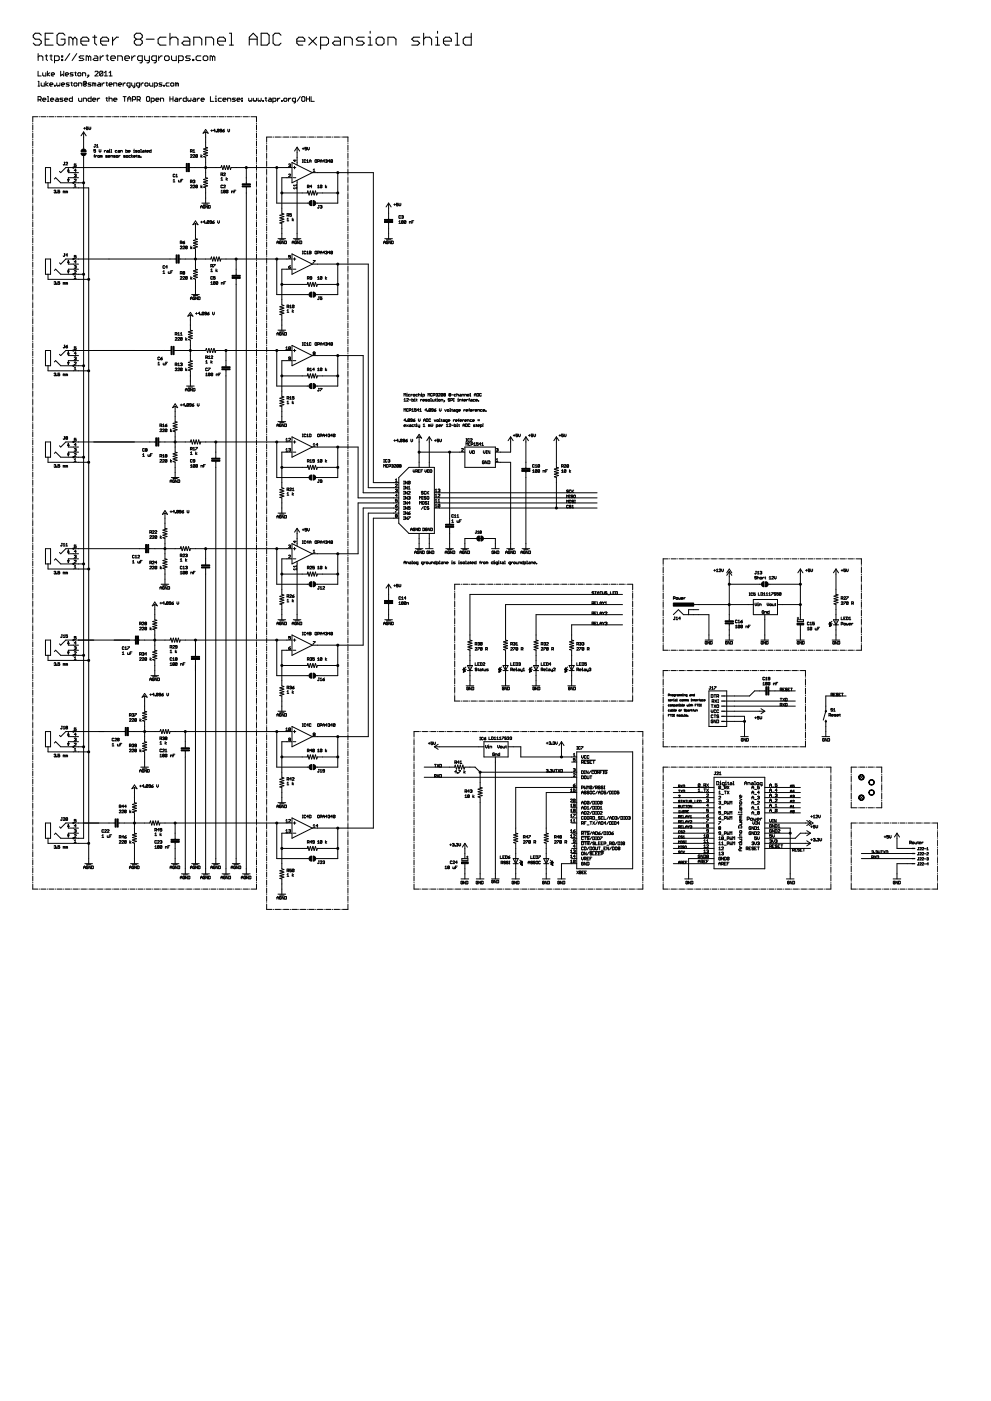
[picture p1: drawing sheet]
<svg xmlns="http://www.w3.org/2000/svg" width="297mm" height="420mm" viewBox="0 0 297 420" stroke-linecap="round" stroke-linejoin="round" font-family="sans-serif">
<g fill="#000" stroke="#000" stroke-width=".3">
<path d="M11.4 16.1v2.1zM11.4 17.1l.4-.3zM11.8 16.8h.7zM12.5 16.8l.3 .3zM12.8 17.1v1.1zM13.5 16.8h.7zM13.9 16.4v1.4zM13.9 17.8l.3 .4zM14.9 16.8h.7zM15.3 16.4v1.4zM15.3 17.8l.3 .4zM16.3 16.8v2.1z"/>
<path d="M16.3 16.8h1.1zM17.4 16.8l.4 .3zM16.3 18.2h1.1zM17.8 17.1v.7zM17.4 18.2l.4-.4zM18.5 16.8h.3zM18.5 16.8v.3zM18.5 17.8h.3zM18.5 17.8v.4zM18.8 16.8v.3zM18.5 17.1h.3zM18.8 17.8v.4z"/>
<path d="M18.5 18.2h.3zM20.9 16.1l-1.4 2.1zM23 16.1l-1.4 2.1zM23.7 18.2h1.1zM23.7 17.1l.4-.3zM23.7 17.1l.4 .4zM24.1 16.8h1zM24.8 18.2l.3-.4zM24.1 17.5h.7zM24.8 17.5l.3 .3zM25.8 16.8v1.4zM25.8 16.8h.4z"/>
<path d="M26.2 16.8l.3 .3zM26.5 17.1v1.1zM26.5 17.1l.4-.3zM26.9 16.8l.3 .3zM27.2 17.1v1.1zM27.9 17.8l.4-.3zM28.3 16.8h.7zM27.9 17.8l.4 .4zM28.3 17.5h1zM29 16.8l.3 .3zM29.3 17.1v1.1zM28.3 18.2h1z"/>
<path d="M30 16.8v1.4zM30 17.5l.7-.7zM30.7 16.8h.4zM31.8 16.8h.7zM32.1 16.4v1.4zM32.1 17.8l.4 .4zM33.2 17.1v.7zM33.2 17.1l.3-.3zM33.2 17.8l.3 .4zM33.5 16.8h.7zM33.5 18.2h.7zM34.2 16.8l.4 .3z"/>
<path d="M34.6 17.1v.4zM33.2 17.5h1.4zM35.3 16.8v1.4zM35.3 16.8h1zM36.3 16.8l.4 .3zM36.7 17.1v1.1zM37.4 17.1v.7zM37.4 17.1l.3-.3zM37.4 17.8l.3 .4zM37.7 16.8h.7zM37.7 18.2h.7zM38.4 16.8l.4 .3z"/>
<path d="M38.8 17.1v.4zM37.4 17.5h1.4zM39.5 16.8v1.4zM39.5 17.5l.7-.7zM40.2 16.8h.4zM41.3 17.1v.7zM41.3 17.8l.3 .4zM41.6 16.8l-.3 .3zM41.6 18.2h1.1zM42 18.9h.3zM42.7 18.5l-.4 .4zM42.7 16.8v1.7z"/>
<path d="M41.6 16.8h1.1zM43.3 16.8v1zM43.3 17.8l.4 .4zM43.7 18.2h1.1zM44 18.9h.4zM44.8 16.8v1.7zM44.4 18.9l.4-.4zM45.5 17.1v.7zM45.5 17.8l.3 .4zM45.8 16.8l-.3 .3zM45.8 18.2h1.1zM46.2 18.9h.3z"/>
<path d="M46.5 18.9l.4-.4zM46.9 16.8v1.7zM45.8 16.8h1.1zM47.6 16.8v1.4zM47.6 17.5l.7-.7zM48.3 16.8h.3zM49.3 17.1v.7zM49.3 17.8l.4 .4zM49.7 18.2h.7zM49.3 17.1l.4-.3zM50.4 18.2l.3-.4zM49.7 16.8h.7z"/>
<path d="M50.7 17.1v.7zM50.4 16.8l.3 .3zM51.4 16.8v1zM51.4 17.8l.4 .4zM51.8 18.2h1zM52.8 16.8v1.4zM53.5 16.8v2.1zM53.5 16.8h1.1zM54.6 16.8l.3 .3zM53.5 18.2h1.1zM54.9 17.1v.7zM54.9 17.8l-.3 .4z"/>
<path d="M55.6 18.2h1.1zM55.6 17.1l.4-.3zM55.6 17.1l.4 .4zM56 16.8h1zM56.7 18.2l.3-.4zM56 17.5h.7zM56.7 17.5l.3 .3zM57.7 17.8v.4zM57.7 17.8h.4zM58.1 17.8v.4zM57.7 18.2h.4zM58.8 17.1v.7z"/>
<path d="M58.8 17.8l.3 .4zM58.8 17.1l.3-.3zM59.1 18.2h1.1zM59.1 16.8h1.1zM60.9 17.1v.7zM60.9 17.8l.3 .4zM61.2 18.2h.8zM60.9 17.1l.3-.3zM62 18.2l.3-.4zM61.2 16.8h.8zM62.3 17.1v.7zM62 16.8l.3 .3z"/>
<path d="M63 16.8v1.4zM63 16.8h.4zM63.4 16.8l.3 .3zM63.7 17.1v1.1zM63.7 17.1l.4-.3zM64.1 16.8l.3 .3zM64.4 17.1v1.1zM9.8 35h1.5zM9.8 37.4v1.6zM9.8 35v1.6zM11.4 21.4v1.4zM11.4 22.8h.9z"/>
<path d="M11.4 24.4h.2zM11.4 25.8h.5zM11.4 29v1.4zM11.4 29h.7zM11.6 24.4v1.4zM11.9 29.9l.4 .5zM12.1 29l.2 .2zM11.4 29.9h.7zM12.3 35h1.5zM12.3 24.9v.7zM12.3 25.6l.3 .2zM12.3 29.2v.5z"/>
<path d="M12.3 29.7l-.2 .2zM12.6 25.8h.7zM12.8 21.8v.7zM12.8 22.5l.2 .3zM12.8 29.7v.5zM12.8 29.7l.2-.3zM13 22.8h.7zM12.8 30.2l.2 .2zM13 29.4h.5zM13.3 24.9v.9zM13 30.4h.5zM13.5 29.4l.2 .3z"/>
<path d="M13.7 21.8v1zM13.7 24.4v1.4zM13.7 25.3l.7-.4zM13.7 29.7v.2zM12.8 29.9h.9zM14.2 21.4v1.4zM14.2 22.3l.7-.5zM14.2 29h.2zM14.2 30.4h.5zM13.7 25.3l.7 .5zM14.4 29v1.4zM14.7 35h1.5z"/>
<path d="M14.2 22.3l.7 .5zM14.9 25.1v.5zM14.9 25.1l.3-.2zM14.9 25.6l.3 .2zM15.2 24.9h.4zM15.2 29.7v.5zM15.2 29.7l.2-.3zM15.4 22.1v.4zM15.4 22.1l.2-.3zM15.2 30.2l.2 .2zM15.4 29.4h.5zM15.4 22.5l.2 .3z"/>
<path d="M15.6 21.8h.5zM15.2 25.8h.4zM15.6 24.9l.3 .2zM15.9 25.1v.2zM14.9 25.3h1zM15.4 30.4h.5zM15.9 29.4l.2 .3zM15.6 22.8h.5zM16.1 21.8l.2 .3zM16.1 29.7v.2zM15.2 29.9h.9zM16.3 22.1v.2z"/>
<path d="M15.4 22.3h.9zM16.3 25.6v.2zM16.3 25.6h.3zM16.6 25.6v.2zM16.3 25.8h.3zM16.8 29.9l-.2 .3zM16.8 29.4h.5zM16.6 30.2l.2 .2zM16.8 29.9h.7zM17 24.9v.7zM17 25.6l.3 .2zM17.1 35h1.5z"/>
<path d="M17.3 25.8l.2-.2zM17.3 29.4l.2 .3zM17.5 25.6l.2 .2zM17.5 29.7v.7zM16.8 30.4h.7zM17.9 25.6l-.2 .2zM17.9 24.9v.7zM17.9 30.4h.7zM17.9 29.7l.3-.3zM18.2 21.4v1.4zM18.6 22.3l-.4 .5zM17.9 29.7l.3 .2z"/>
<path d="M18.2 29.4h.7zM18.4 25.1v.5zM18.4 25.1l.2-.2zM18.6 22.3l.5 .5zM18.4 25.6l.2 .2zM18.6 24.9h.5zM18.6 30.4l.3-.2zM18.2 29.9h.4zM18.6 29.9l.3 .3zM19.1 21.4v1.4zM18.6 25.8h.5zM19.1 24.9l.2 .2z"/>
<path d="M19.3 25.1v.2zM18.4 25.3h.9zM19.3 29.7v.5zM19.3 29.7l.3-.3zM19.5 35h1.6zM19.6 22.1v.4zM19.6 22.1l.2-.3zM19.3 30.2l.3 .2zM19.6 29.4h.5zM19.6 22.5l.2 .3zM19.8 21.8h.5zM19.8 25.8h.7z"/>
<path d="M19.8 25.1l.3-.2zM19.8 25.1l.3 .2zM20.1 24.9h.7zM19.6 30.4h.5zM20.1 29.4l.2 .3zM19.8 22.8h.5zM20.3 21.8l.2 .3zM20.3 29.7v.2zM19.3 29.9h1zM20.5 22.1v.2zM19.6 22.3h.9zM20.5 25.8l.3-.2z"/>
<path d="M20.1 25.3h.4zM20.5 25.3l.3 .3zM20.8 29.7v.5zM20.8 29.7l.2-.3zM21 22.8h.7zM21 22.1l.2-.3zM20.8 30.2l.2 .2zM21 29.4h.7zM21 22.1l.2 .2zM21.2 21.8h.7zM21.2 24.9h.5zM21.5 24.6v1z"/>
<path d="M21.5 25.6l.2 .2zM21.7 22.8l.2-.3zM21.2 22.3h.5zM21.7 29v1.4zM21 30.4h.7zM21.7 22.3l.2 .2zM21.9 35h1.6zM22.2 25.1v.5zM22.2 25.6l.2 .2zM22.4 21.8h.5zM22.4 25.8h.5zM22.4 24.9l-.2 .2z"/>
<path d="M22.6 21.6v.9zM22.6 22.5l.3 .3zM22.9 25.8l.2-.2zM22.4 24.9h.5zM23.1 25.1v.5zM22.9 24.9l.2 .2zM23.3 22.1v.4zM23.3 22.5l.3 .3zM23.6 22.8h.4zM23.6 21.8l-.3 .3zM23.6 24.9v.9zM23.6 24.9h.7z"/>
<path d="M23.6 29.4v.8zM23.6 30.2l.2 .2zM23.8 30.4h.7zM24 22.8l.3-.3zM23.6 21.8h.4zM24.3 22.1v.4zM24 21.8l.3 .3zM24.3 24.9l.2 .2zM24.4 35h1.5zM24.5 25.1v.7zM24.5 29.4v1zM24.7 21.8v1z"/>
<path d="M24.7 21.8h.7zM25 24.6v1zM25 24.6l.2-.2zM25 29.4v1zM25 29.4h.7zM25.1 39.6l.7 1.1zM25.1 38.5h.5zM25 25.6l.2 .2zM25.2 24.4h.5zM25.2 24.9v.4zM25.2 24.9h.5zM25.4 38.2v.6z"/>
<path d="M25.4 21.8l.3 .3zM25.7 22.1v.7zM25.2 25.8h.5zM25.7 24.4l.2 .2zM25.2 25.3h.5zM25.7 24.9v.4zM25.7 29.4l.2 .3zM25.9 38.1v.4zM25.9 38.5l.2-.1zM25.9 25.6l-.2 .2zM25.9 24.6v.5zM25.9 25.1l-.2 .2z"/>
<path d="M25.9 29.7v.7zM25.9 38.8l.1 .1zM26.1 23.2l.5-.4zM26.3 38.4l.1 .1zM26 38.9h.3zM26.4 22.5v.3zM26.4 22.8h.2zM26.4 25.8h.7zM26.6 24.9l-.2 .2zM26.4 29.7v.5zM26.4 29.7l.2-.3zM25.9 38.1h.5z"/>
<path d="M26.4 38.5v.3zM26.4 38.8l-.1 .1zM26.6 22.5v.3zM26.4 22.5h.2zM26.4 25.1l.2 .2zM26.6 24.9h.7zM26.4 30.2l.2 .2zM26.6 29.4h.7zM26.7 38.1v.5zM26.7 38.6l.2 .3zM26.8 35h1.5zM26.9 38.9l.3-.3z"/>
<path d="M27.1 25.8l.2-.2zM26.6 25.3h.5zM27.2 38.1v.5zM27.1 25.3l.2 .3zM27.3 29v1.4zM26.6 30.4h.7zM27.8 24.9v.9zM27.8 24.9h.2zM27.8 29.7v.5zM27.8 29.7l.2-.3zM28 24.9l.2 .2zM27.8 30.2l.2 .2z"/>
<path d="M28 29.4h.5zM28.2 25.1v.7zM28.2 25.1l.3-.2zM28.5 22.8l.9-1zM28.5 24.9l.2 .2zM28 30.4h.5zM28.5 29.4l.2 .3zM28.7 21.4l-.2 .2zM28.7 25.1v.7zM28.7 29.7v.2zM27.8 29.9h.9zM28.7 21.4h.5z"/>
<path d="M29.4 25.3l-.2 .3zM29.2 29.4v1zM29.2 29.9l.5-.5zM29.2 35h1.6zM28.5 22.8h.9zM29.4 21.6v.2zM29.2 21.4l.2 .2zM29.4 24.9h.5zM29.2 25.6l.2 .2zM29.4 25.3h.7zM29.7 29.4h.2zM29.9 21.6v.9z"/>
<path d="M30.1 21.4l-.2 .2zM30.8 21.6l-.9 .9zM29.9 24.9l.2 .2zM30.1 21.4h.5zM29.9 22.5l.2 .3zM30.1 25.1v.7zM29.4 25.8h.7zM30.6 21.4l.2 .2zM30.1 22.8h.5zM30.6 24.9v.9zM30.6 25.3l.5-.4zM30.8 21.6v.9z"/>
<path d="M30.8 22.5l-.2 .3zM31.1 24.9h.2zM31.3 21.8l.4-.4zM31.3 22.8h.9zM31.7 35h1.5zM31.7 21.4v1.4zM31.7 24.9h.5zM31.7 29.4h.5zM32 24.6v1zM32 25.6l.2 .2zM32 29.2v1zM32 30.2l.2 .2z"/>
<path d="M32.7 21.8l.4-.4zM32.7 22.8h.9zM32.7 25.1v.5zM32.7 25.1l.2-.2zM32.7 29v1.4zM32.7 29.7l.2-.3zM32.7 25.6l.2 .2zM32.9 24.9h.5zM32.9 29.4h.5zM33.1 21.4v1.4zM32.9 25.8h.5zM33.4 24.9l.2 .2z"/>
<path d="M33.4 29.4l.2 .3zM33.6 25.1v.2zM32.7 25.3h.9zM33.6 29.7v.7zM34.1 35h1.5zM34.1 24.9v.9zM34.1 24.9h.7zM34.1 29.7v.5zM34.1 29.7l.2-.3zM34.1 30.2l.2 .2zM34.3 29.4h.5zM34.8 24.9l.2 .2z"/>
<path d="M34.3 30.4h.5zM34.8 29.4l.2 .3zM35 25.1v.7zM35 29.7v.2zM34.1 29.9h.9zM35.5 25.1v.5zM35.5 25.1l.2-.2zM35.5 25.6l.2 .2zM35.7 24.9h.5zM35.7 25.8h.5zM36.2 24.9l.2 .2zM36.4 25.1v.2z"/>
<path d="M35.5 25.3h.9zM36.5 35h1.5zM36.9 24.9v.9zM36.9 25.3l.5-.4zM36.9 29h.9zM37.4 24.9h.2zM37.4 29v1.4zM38.1 25.1v.5zM38.1 25.6l.2 .2zM38.3 24.9l-.2 .2zM38.3 25.8h.7zM38.3 29.4v1z"/>
<path d="M38.3 29.4l.5-.4zM38.3 29.7h.9zM38.5 26.3h.3zM38.8 26.3l.2-.2zM38.8 29l.4 .4zM38.9 35h1.6zM39 24.9v1.2zM38.3 24.9h.7zM39.2 29.4v1zM39.5 24.9v.7zM39.5 25.6l.2 .2zM39.7 25.8h.7z"/>
<path d="M39.7 29v1.4zM39.7 29h.7zM39.9 26.3h.3zM40.4 24.9v1.2zM40.4 26.1l-.2 .2zM40.4 29l.2 .2zM39.7 29.9h.7zM40.6 29.2v.5zM40.6 29.7l-.2 .2zM40.9 25.1v.5zM40.9 25.6l.2 .2zM41.1 24.9l-.2 .2z"/>
<path d="M41.1 25.8h.7zM41.1 29v1.4zM41.1 29h.7zM41.3 26.3h.3zM41.4 35h1.5zM41.6 26.3l.2-.2zM41.6 29.9l.4 .5zM41.8 24.9v1.2zM41.1 24.9h.7zM41.8 29l.2 .2zM41.1 29.9h.7zM42 29.2v.5z"/>
<path d="M42 29.7l-.2 .2zM42.3 24.9v.9zM42.3 25.3l.4-.4zM42.7 24.9h.3zM43.4 25.1v.5zM43.4 25.6l.3 .2zM43.7 25.8h.4zM43.7 24.9l-.3 .2zM43.8 35h1.5zM43.9 29.2v1zM43.9 30.2l.2 .2zM44.1 25.8l.3-.2z"/>
<path d="M43.7 24.9h.4zM44.1 29l-.2 .2zM44.1 30.4h.5zM44.4 25.1v.5zM44.1 24.9l.3 .2zM44.1 29h.5zM44.6 30.4l.3-.2zM44.9 24.9v.7zM44.9 25.6l.2 .2zM44.9 29.2v1zM44.6 29l.3 .2zM45.1 25.8h.7z"/>
<path d="M45.3 29.4v1.5zM45.3 29.4h.7zM45.8 24.9v.9zM46 29.4l.2 .3zM45.3 30.4h.7zM46.2 35h1.6zM46.2 24.9v1.4zM46.2 24.9h.7zM46.2 29.7v.5zM46.2 30.2l-.2 .2zM46.7 29.7v.5zM46.7 29.7l.2-.3z"/>
<path d="M46.9 24.9l.3 .2zM46.2 25.8h.7zM46.7 30.2l.2 .2zM46.9 29.4h.5zM47.2 25.1v.5zM47.2 25.6l-.3 .2zM46.9 30.4h.5zM47.4 29.4l.2 .3zM47.6 25.8h.7zM47.6 25.1l.3-.2zM47.6 29.7v.2zM46.7 29.9h.9z"/>
<path d="M47.6 25.1l.3 .2zM47.9 24.9h.7zM48.1 29.4v1zM48.1 29.4h.7zM48.3 25.8l.3-.2zM47.9 25.3h.4zM48.3 25.3l.3 .3zM48.6 35h1.6zM48.8 29.4l.2 .3zM49 25.6v.2zM49 25.6h.3zM49 29.7v.7z"/>
<path d="M49.3 25.6v.2zM49 25.8h.3zM49.8 25.1v.5zM49.8 25.6l.2 .2zM50 24.9l-.2 .2zM50 25.8h.7zM50 24.9h.7zM50.9 29v1.4zM50.9 29.7h1zM51.1 35h1.5zM51.2 25.1v.5zM51.2 25.6l.2 .2z"/>
<path d="M51.4 25.8h.5zM51.4 24.9l-.2 .2zM51.9 25.8l.2-.2zM51.4 24.9h.5zM51.9 29v1.4zM52.1 25.1v.5zM51.9 24.9l.2 .2zM52.6 29.9l-.3 .3zM52.6 24.9v.9zM52.6 24.9h.2zM52.6 29.4h.4zM52.3 30.2l.3 .2z"/>
<path d="M52.6 29.9h.7zM52.8 24.9l.2 .2zM53 25.1v.7zM53 25.1l.3-.2zM53 29.4l.3 .3zM53.3 24.9l.2 .2zM53.3 29.7v.7zM52.6 30.4h.7zM53.5 25.1v.7zM53.5 35h1.5zM53.7 29.4v1zM53.7 29.9l.5-.5z"/>
<path d="M54.2 29.4h.2zM54.9 29.7v.5zM54.9 29.7l.2-.3zM54.9 30.2l.2 .2zM55.1 29.4h.7zM55.8 29v1.4zM55.1 30.4h.7zM55.9 35h1.5zM56.3 29.4v.8zM56.3 30.2l.2 .2zM56.5 30.4l.3-.2zM56.8 30.2l.2 .2z"/>
<path d="M57 30.4l.2-.2zM57.2 29.4v.8zM57.9 29.9l-.2 .3zM57.9 29.4h.5zM57.7 30.2l.2 .2zM57.9 29.9h.7zM58.4 35h1.5zM58.4 29.4l.2 .3zM58.6 29.7v.7zM57.9 30.4h.7zM59.1 29.4v1zM59.1 29.9l.5-.5z"/>
<path d="M59.6 29.4h.2zM60.3 29.7v.5zM60.3 29.7l.2-.3zM60.3 30.2l.2 .2zM60.5 29.4h.5zM60.8 35h1.5zM60.5 30.4h.5zM61 29.4l.2 .3zM61.2 29.7v.2zM60.3 29.9h.9zM60.9 40l.7-.4zM61.6 38.8l-.7 1.2z"/>
<path d="M61.6 39.6l.8 .4zM61.6 38.8l.8 1.2zM63.1 29v1.4zM63.1 30.4h.9zM63.2 39.2h.5zM63.2 35h1.5zM63.5 38.9v.5zM64 39.2h.5zM64.4 38.8v.8zM64 39.2l.4-.4zM64.5 29.4h.2zM64.5 30.4h.5z"/>
<path d="M64.7 29.4v1zM64.7 28.7v.3zM65.2 38.9v.5zM65.3 38.8l-.1 .1zM65.7 38.9l-.5 .5zM65.3 38.8h.3zM65.2 39.4l.1 .2zM65.4 29.7v.5zM65.4 30.2l.3 .2zM65.6 38.8l.1 .1zM65.3 39.6h.3zM65.6 35h1.6z"/>
<path d="M65.7 29.4l-.3 .3zM65.7 30.4h.7zM65.7 38.9v.5zM65.7 39.4l-.1 .2zM65.9 39.4l.2 .2zM65.9 39l.2 .2zM66.1 39.6h.2zM66.1 38.8l-.2 .1zM66.1 39.2h.4zM66.3 39.6l.2-.2zM66.1 38.8h.2zM65.7 29.4h.7z"/>
<path d="M66.5 38.9v.5zM66.3 38.8l.2 .1zM66.7 39.2v.2zM66.7 39.4l.1 .2zM66.8 29.7v.5zM66.8 29.7l.3-.3zM66.8 39.6h.3zM66.7 39.2l.3-.3zM66.8 30.2l.3 .2zM67.1 29.4h.4zM67.1 39.6l.1-.2zM66.7 39.2h.4z"/>
<path d="M67 38.9l.2-.1zM67.1 39.2l.1 .1zM67.1 30.4h.4zM67.5 29.4l.3 .3zM67.8 29.7v.2zM66.8 29.9h1zM68.1 35h1.5zM68.2 29.4v1zM68.2 29.4h.7zM68.3 38.8v.5zM68.3 39.3l.3 .3zM68.8 39.3l-.2 .3z"/>
<path d="M68.8 38.8v.5zM68.9 29.4l.3 .3zM69.2 29.7v.7zM69.6 30.4h.7zM69.6 29.7l.3-.3zM69.6 29.7l.3 .2zM69.9 29.4h.7zM70.3 30.4l.3-.2zM69.9 29.9h.4zM70.5 35h1.5zM70.3 29.9l.3 .3zM71 29.7v.5z"/>
<path d="M71 29.7l.3-.3zM71 30.2l.3 .2zM71.3 29.4h.4zM71.3 30.4h.4zM71.7 29.4l.3 .3zM72 29.7v.2zM71 29.9h1zM72.4 29.4h.3zM72.4 29.4v.3zM72.4 30.2h.3zM72.4 30.2v.2zM72.7 29.4v.3z"/>
<path d="M72.4 29.7h.3zM72.7 30.2v.2zM72.4 30.4h.3zM72.9 35h1.5zM74.5 29.4v.8zM74.5 30.2l.3 .2zM74.8 30.4l.2-.2zM75 30.2l.2 .2zM75.2 30.4l.3-.2zM75.3 35h1.6zM75.5 29.4v.8zM75.9 29.4v.8z"/>
<path d="M75.9 30.2l.3 .2zM76.2 30.4l.2-.2zM76.4 30.2l.2 .2zM76.6 30.4l.3-.2zM76.9 37.4v1.6zM76.9 35v1.6zM76.9 29.4v.8zM77.3 29.4v.8zM77.3 30.2l.3 .2zM77.6 30.4l.2-.2zM77.8 30.2l.2 .2zM78 30.4l.3-.2z"/>
<path d="M78.3 29.4v.8zM78.7 30.2v.2zM78.7 30.2h.3zM79 30.2v.2zM78.7 30.4h.3zM79.5 29.4h.4zM79.7 29.2v1zM79.7 30.2l.2 .2zM80.6 29.9l-.2 .3zM80.6 29.4h.5zM80.4 30.2l.2 .2zM80.6 29.9h.7z"/>
<path d="M81.1 29.4l.2 .3zM81.3 29.7v.7zM80.6 30.4h.7zM81.8 29.4v1.5zM81.8 29.4h.7zM82.5 29.4l.2 .3zM81.8 30.4h.7zM82.7 29.7v.5zM82.7 30.2l-.2 .2zM83.2 29.4v1zM83.2 29.9l.5-.5zM83.7 29.4h.2z"/>
<path d="M84.4 30.2v.2zM84.4 30.2h.2zM84.6 30.2v.2zM84.4 30.4h.2zM85.1 29.7v.5zM85.1 30.2l.2 .2zM85.3 30.4h.5zM85.3 29.4l-.2 .3zM85.8 30.4l.2-.2zM85.3 29.4h.5zM86 29.7v.5zM85.8 29.4l.2 .3z"/>
<path d="M86.5 29.4v1zM86.5 29.9l.4-.5zM86.9 29.4h.3zM87.6 29.7v.5zM87.6 30.2l.3 .2zM87.9 29.4l-.3 .3zM87.9 30.4h.7zM88.1 30.9h.2zM88.6 30.6l-.3 .3zM88.6 29.4v1.2zM87.9 29.4h.7zM90 29l-1 1.4z"/>
<path d="M90.4 29.2v1zM90.4 30.2l.3 .2zM90.7 29l-.3 .2zM90.7 30.4h.4zM90.7 29h.4zM91.1 30.4l.3-.2zM91.4 29.2v1zM91.1 29l.3 .2zM91.8 29v1.4zM91.8 29.7h1zM92.8 29v1.4zM93.2 29v1.4z"/>
<path d="M93.2 30.4h1zM9.8 56.8v1.6zM9.8 54.4v1.5zM9.8 52v1.5zM9.8 49.6v1.5zM9.8 47.1v1.6zM9.8 44.7v1.5zM9.8 42.3v1.5zM9.8 39.9v1.5zM13.6 50.2v4.6zM14.4 54.8v1.5zM14.4 56.3h7.6z"/>
<path d="M13.6 54.8h.8zM14.4 54.8h.8zM15.2 50.2v4.6zM13.6 50.2h1.6zM16.3 57l-.1 .2zM16.3 53.7l.4-.4zM16.3 57h.3zM16.2 57.7l.1 .1zM16.6 57l.1 .2zM16.6 57.4l.1 .2zM16.3 57.8h.3zM16.7 53.3l1.5 1.5z"/>
<path d="M16.7 57.3l-.1 .1zM16.7 57.7l-.1 .1zM17.4 57v.4zM17.4 57.4l.2-.1zM17.4 57.7l.1 .1zM17.8 57.3l.1 .1zM17.5 57.8h.3zM17.4 57h.5zM17.9 57.4v.3zM17.9 57.7l-.1 .1zM17.8 51.4l.4 .4zM18.9 57.3v.5z"/>
<path d="M18.9 49.3l.2 .2zM19.1 57.3l.1 .1zM19.2 57.4v.4zM19.2 57.4l.1-.1zM19.2 49.5l.1-.2zM19.2 48.7h.3zM19.3 57.3l.2 .1zM19.3 48.7v.6zM19.5 57.4v.4zM19.7 57.3v.5zM19.7 49.5l.6-.6zM18.2 51.8l1.5-1.6z"/>
<path d="M19.9 57.3l.1 .1zM19.9 48.7l-.2 .1zM20 57.4v.4zM20 57.4l.1-.1zM20.1 57.3l.2 .1zM19.9 48.7h.2zM20.3 57.4v.4zM19.7 49.5h.6zM20.1 48.7l.2 .1zM20.3 53.8l.2 .6zM20.5 50.6l-.2 .7zM20.5 53.3v1.1z"/>
<path d="M20.7 53.8l-.2 .6zM20.5 50.6v1.2zM20.5 50.6l.2 .7zM20.3 53.8h.4zM20.3 51.3h.4zM20.5 53.3h1.5zM20.5 51.8h1.5zM19.7 50.2h2.3zM18.2 54.8h3.8zM22.3 49.2v.4zM22.3 49.6l.2-.2zM22.3 51.1h.5z"/>
<path d="M22.3 52.3l.1-.1zM22.3 54.6l.5-.6zM22.3 55.5l.2-.2zM22.3 56.1h.5zM22.3 49.9l.1 .1zM22.4 52.2h.3zM22.3 52.9l.1 .1zM22.4 53.7l-.1 .2zM22.5 55.3v.8zM22.7 49.4l.1 .2zM22.4 50h.3zM22.7 50.7v.8z"/>
<path d="M22.7 50.7l-.4 .4zM22.7 52.2l.1 .1zM22.7 52.6l.1 .2zM22.4 53h.3zM22.4 53.7h.3zM22.3 49.2h.5zM22.8 49.6v.3zM22.7 50l.1-.1zM22.8 52.5l-.1 .1zM22.8 52.9l-.1 .1zM22.3 54.6h.5zM22.7 53.7l.1 .2z"/>
<path d="M22 50.2h1.5zM22 51.8h1.5zM22 53.3h1.5zM22 54.8h1.5zM22 56.3h1.5zM23.5 56.3h3.1zM23.5 54.8h1.6zM25.1 39.6l-.8 1.1zM25.1 39.6v1.5zM25.1 44.2v.5zM25.1 46.7v.5zM25.1 41.1v3.1z"/>
<path d="M25.1 47.2v7.6zM28.1 44l.2 .1zM28.1 44.9v.4zM28.1 45.3l.3-.2zM28.1 46.8h.3zM28.1 45.5l.2 .2zM28.3 46.5v.7zM28.4 46.4l-.1 .1zM28.4 44.1l.1-.1zM28.4 43.3h.3zM28.5 43.3v.7zM28.5 45.1l.2 .2z"/>
<path d="M28.3 45.7h.2zM28.1 44.9h.6zM28.7 45.3v.2zM28.7 45.5l-.2 .2zM28.7 46.7v.5zM28.7 46.9l.2-.2zM28.9 43.6l.3-.3zM28.9 44.1h.5zM29.2 43.3v.8zM29.3 46.8v.3zM29.3 47.1l.1 .1zM29.4 47.2h.3z"/>
<path d="M29.4 46.7l-.1 .1zM29.7 44.9v.5zM29.7 45.4l.3 .3zM29.8 47.1l-.1 .1zM29.4 46.7h.3zM29.8 46.8v.3zM29.7 46.7l.1 .1zM30 45.7l.2-.3zM30.1 46.7v.5zM30.2 46.7l.2 .1zM30.2 44.9v.5zM30.4 46.8v.4z"/>
<path d="M30.4 46.8l.1-.1zM30.5 46.7l.1 .1zM30.6 46.8v.4zM31.3 45.1v.6zM31.3 45.4l.2-.3zM31.7 47.2h.4zM31.7 46.8l.1-.1zM31.7 46.8l.1 .1zM31.8 46.7h.4zM32.1 45.4l-.2 .1zM32.1 45.1h.2zM31.9 45.5l.2 .2z"/>
<path d="M32.1 45.4h.4zM32.1 47.2l.1-.1zM31.8 46.9h.3zM32.1 46.9l.1 .2zM32.3 45.1l.2 .2zM32.4 46.8v.3zM32.4 46.8l.2-.1zM32.5 45.3v.4zM32.1 45.7h.4zM32.4 47.1l.2 .1zM32.6 46.7h.3zM32.7 45.7h.3z"/>
<path d="M32.9 45.1v.6zM32.6 47.2h.3zM32.9 46.7l.1 .1zM32.4 46.9h.6zM33.3 45.7h.2zM33.3 46.7v.5zM33.3 46.7h.3zM33.4 44.9v.8zM33.6 46.7l.2 .1zM33.8 46.8v.4zM34 47.2h.4zM34 46.8l.2-.1z"/>
<path d="M34 46.8l.2 .1zM34.2 46.7h.4zM34.4 47.2l.2-.1zM34.2 46.9h.2zM34.5 45.3v.2zM34.5 45.5l.2 .2zM34.4 46.9l.2 .2zM34.5 45.3l.2-.2zM34.7 45.7h.4zM34.8 46.8v.3zM34.8 47.1l.1 .1zM34.9 47.2h.3z"/>
<path d="M34.9 46.7l-.1 .1zM34.7 45.1h.4zM35.2 47.2l.1-.1zM34.9 46.7h.3zM35.5 45.4l-.2 .1zM35.3 46.8v.3zM35.2 46.7l.1 .1zM35.5 45.1h.2zM35.3 45.5l.2 .2zM35.5 45.4h.4zM35.6 46.7v.5zM35.9 46.7l-.3 .2z"/>
<path d="M35.7 45.1l.2 .2zM35.9 45.3v.4zM35.5 45.7h.4zM36.1 45.1v.6zM36.1 45.1h.4zM36.5 45.1l.2 .2zM36.7 45.3v.4zM37 47.2h.4zM37 46.8l.2-.1zM37 46.8l.2 .1zM37.2 46.7h.4zM37.4 47.2l.2-.1z"/>
<path d="M37.2 46.9h.2zM37.4 46.9l.2 .2zM37.7 44.9v.8zM37.7 45.7h.4zM37.8 46.8v.3zM37.8 47.1l.2 .1zM38 47.2h.2zM38 46.7l-.2 .1zM38.1 45.7l.1-.2zM37.7 45.1h.4zM38.2 45.3v.2zM38.1 45.1l.1 .2z"/>
<path d="M38.2 47.2l.2-.1zM38 46.7h.2zM38.4 46.8v.3zM38.2 46.7l.2 .1zM38.5 45.3v.2zM38.5 45.3l.1-.2zM38.5 45.5l.1 .2zM38.6 45.1h.3zM38.6 46.8v.3zM38.6 47.1l.1 .1zM38.7 46.7l-.1 .1zM38.7 47.2h.4z"/>
<path d="M38.6 45.7h.3zM38.9 45.1l.1 .2zM38.5 45.4h.5zM38.7 46.7h.4zM39.4 46.4v.8zM39.4 46.9l.4-.2zM39.4 46.9l.4 .3zM40 45.7h.3zM40 46.8v.3zM40 46.8l.2-.1zM40.2 45.1v.6zM40 47.1l.2 .1z"/>
<path d="M40.2 46.7h.2zM40.2 47.2h.2zM40.4 46.7l.2 .1zM40.6 45.7h.4zM40.6 45.3l.1-.2zM40 46.9h.6zM40.6 45.3l.1 .1zM40.7 45.1h.4zM40.8 46.7h.3zM41 45.7l.1-.2zM40.7 45.4h.3zM41 46.5v.6z"/>
<path d="M41 47.1l.1 .1zM41 45.4l.1 .1zM41.4 45.3v.2zM41.4 45.5l.1 .2zM41.4 47.2h.4zM41.4 46.8l.1-.1zM41.5 45.7h.3zM41.5 45.1l-.1 .2zM41.4 46.8l.1 .1zM41.5 46.7h.4zM41.8 45.7l.1-.2zM41.5 45.1h.3z"/>
<path d="M41.8 47.2l.1-.1zM41.5 46.9h.3zM41.9 45.3v.2zM41.8 45.1l.1 .2zM41.8 46.9l.1 .2zM42.1 45.7h.3zM42.3 44.9v.8zM42.8 45.4l-.1 .1zM42.8 45.1h.3zM42.7 45.5l.1 .2zM42.8 45.4h.4zM43.1 45.1l.1 .2z"/>
<path d="M43.2 45.3v.4zM42.8 45.7h.4zM43.5 45.1h.2zM43.6 45v.5zM43.6 45.5l.1 .2zM44 45.3v.2zM44 45.3l.1-.2zM44 45.5l.1 .2zM44.1 45.1h.3zM44.1 45.7h.3zM44.4 45.1l.1 .2zM44 45.4h.5z"/>
<path d="M44.8 45.3v.2zM44.8 45.3l.1-.2zM44.8 45.5l.1 .2zM44.9 45.1h.4zM45.3 44.9v.8zM44.9 45.7h.4zM51.9 54l.3-.2zM51.9 54.6h.5zM51.9 52.4v.5zM51.9 52.9l.1 .1zM51.9 52.4l.1-.1zM52 53h.3z"/>
<path d="M52.2 53.8v.8zM52 52.3h.3zM52.3 53l.1-.1zM52.3 52.3l.1 .1zM52.7 52.5l.3-.2zM52.7 53h.5zM53 52.3v.7zM53.5 54v.4zM53.5 54.4l.1 .2zM53.6 54.6h.4zM54 54v.6zM54 50.2h1.5z"/>
<path d="M23.5 50.2h30.5zM54.3 53.8v.8zM54.3 53.8h.5zM54.3 54.2h.2zM55.5 50.2h.3zM56.7 50.2h.4zM57.6 46.7l-.5 .5zM57.1 56.3l.5-.5zM57.1 44.9v.8zM57.1 44.9h.4zM57.1 54v.8zM57.1 54h.4z"/>
<path d="M57.2 46.4l-.1 .1zM57.2 55.5l-.1 .2zM57.4 45.4l.2 .3zM57.4 54.5l.2 .3zM57.2 46.4h.3zM57.2 55.5h.3zM57.5 44.9l.1 .1zM57.1 45.4h.4zM57.5 54l.1 .1zM57.1 54.5h.4zM57.1 47.2h.5zM57.5 46.4l.1 .1z"/>
<path d="M57.1 56.3h.5zM57.5 55.5l.1 .2zM57.6 45v.3zM57.6 45.3l-.1 .1zM57.6 54.1v.3zM57.6 54.4l-.1 .1zM58.4 46.7l-.5 .5zM57.9 56.3l.5-.5zM57.9 45.1l.2-.2zM57.9 45.7h.5zM57.9 54.1l.1-.1zM58 46.4l-.1 .1z"/>
<path d="M58 55.5l-.1 .2zM58 54h.3zM57.9 54.7l.1 .1zM58.1 44.9v.8zM58 46.4h.3zM58 55.5h.3zM58.3 54l.1 .1zM58.3 54.4l.1 .1zM58 54.8h.3zM57.9 47.2h.5zM58.3 46.4l.1 .1zM57.9 56.3h.5z"/>
<path d="M58.3 55.5l.1 .2zM58.4 54.3l-.1 .1zM58.4 54.7l-.1 .1zM57.1 50.2h1.5zM58.6 50.2h3zM58.7 46.5v.6zM58.8 46.4l-.1 .1zM58.7 47.1l.5-.6zM58.7 55.7v.5zM58.7 55.7l.1-.2zM59.2 55.7l-.5 .5zM58.8 46.4h.3z"/>
<path d="M58.7 47.1l.1 .1zM58.8 55.5h.3zM58.7 56.2l.1 .1zM59.1 46.4l.1 .1zM58.8 47.2h.3zM59.1 55.5l.1 .2zM58.8 56.3h.3zM59.2 46.5v.6zM59.2 47.1l-.1 .1zM59.2 55.7v.5zM59.2 56.2l-.1 .1zM60.2 46.4v.8z"/>
<path d="M60.2 46.9l.4-.2zM60.2 55.5v.8zM60.2 56l.4-.2zM60.2 46.9l.4 .3zM60.2 56l.4 .3zM61 47l1.2-.4zM61 46.2l1.2-.4zM61 45.5l1.2-.4zM61 44.7l1.2-.4zM61 56.1l1.2-.4zM61 55.4l1.2-.4zM61 54.6l1.2-.4z"/>
<path d="M61 53.8l1.2-.4zM61.6 42.6v1.6zM61.6 47.2v1.5zM61 47l.6 .2zM61.6 51.8v1.5zM61.6 56.3v1.6zM61 56.1l.6 .2zM61.6 59.4v1.5zM61.6 39.6v1.5zM61.6 57.9v1.5zM61.6 48.7v1.5zM61.6 50.2v1.6z"/>
<path d="M61.6 50.2h3.1zM61.6 41.1v1.5zM61 46.2l1.2 .4zM61 45.5l1.2 .3zM61 44.7l1.2 .4zM61.6 44.2l.6 .1zM61 55.4l1.2 .3zM61 54.6l1.2 .4zM61 53.8l1.2 .4zM61.6 53.3l.6 .1zM64.7 50.2h1.5zM66.4 49.7l-.2 .5z"/>
<path d="M66.2 57.3l.3-.3zM66.2 57.8h.6zM66.2 53.5l.3-.3zM66.2 54h.6zM66.2 55.7v.5zM66.2 56.2l.2 .1zM66.2 51.9v.8zM66.2 51.9h.4zM66.4 55.5l-.2 .2zM66.4 56.3h.2zM66.4 49.7l.4 1.2zM66.5 57v.8z"/>
<path d="M66.5 53.2v.8zM66.5 52.4l.3 .3zM66.4 55.5h.2zM66.6 56.3l.2-.1zM66.6 51.9l.2 .1zM66.2 52.4h.4zM66.6 55.5l.2 .2zM66.8 52v.3zM66.6 52.4l.2-.1zM67.2 49.7l-.4 1.2zM67 57.2v.5zM67.1 57l-.1 .2z"/>
<path d="M67 57.7l.5-.5zM67 56.3l.5-.5zM67 52.7l.5-.5zM67.1 57h.3zM67 57.7l.1 .1zM67.1 55.5l-.1 .2zM67.1 51.9l-.1 .1zM67.2 49.7l.4 1.2zM67.4 57l.1 .2zM67.1 57.8h.3zM67.1 55.5h.3zM67.1 51.9h.3z"/>
<path d="M67.5 57.2v.5zM67.5 57.7l-.1 .1zM67 56.3h.5zM67.4 55.5l.1 .2zM67 52.7h.5zM67.4 51.9l.1 .1zM67.9 49.7l-.3 1.2zM67.8 57.2v.5zM67.8 57.2l.1-.2zM67.8 57.7l.5-.5zM67.8 53.2v.8zM67.8 53.8l.4-.3z"/>
<path d="M67.9 57h.3zM67.8 57.7l.1 .1zM67.9 49.7l.4 1.2zM68.2 57l.1 .2zM67.9 57.8h.3zM67.8 53.8l.4 .2zM68.3 57.2v.5zM68.3 57.7l-.1 .1zM68.7 49.7l-.4 1.2zM68.7 49.7l.4 1.2zM69.3 50.2l-.2 .7zM69.4 57.3v.5z"/>
<path d="M69.4 57.3h.4zM69.8 57.3l.1 .1zM69.9 57.4v.4zM70.2 57v.8zM70.2 57h.5zM70.2 57.4h.2zM69.3 50.2h1.5zM73.8 56.3v1.6zM73.8 53.3v1.5zM73.8 56v.3zM73.8 54.8v.3zM73.8 57.9v202.6z"/>
<path d="M70.8 50.2h3zM73.8 50.2v3.1zM76.9 56.8v1.6zM76.9 54.4v1.5zM76.9 52v1.5zM76.9 49.6v1.5zM76.9 47.1v1.6zM76.9 44.7v1.5zM76.9 42.3v1.5zM76.9 39.9v1.5zM79.9 41.1h1.6zM79.9 58.1v1.5z"/>
<path d="M79.9 55.6v1.6zM79.9 53.2v1.6zM79.9 50.8v1.5zM79.9 48.4v1.5zM79.9 46v1.5zM79.9 43.5v1.6zM79.9 41.1v1.6zM82.4 41.1h1.7zM73.8 50.2h9.2zM84.5 53.3v4.6zM84.5 57.9h6.1zM84.5 57.9v4.5z"/>
<path d="M85 41.1h1.6zM86 53.3h1.5zM86 50.2h1.5zM84.5 53.3h1.5zM83 50.2h3zM86.5 53l.6-.5zM86.5 49.3l.2-.1zM86.5 52.3l.2-.1zM86.7 49.2h.2zM86.5 49.9l.2 .1zM86.7 52.2h.2zM86.9 49.2l.2 .1z"/>
<path d="M86.9 49.6l.2 .1zM86.7 50h.2zM86.5 53h.6zM86.9 52.2l.2 .1zM87.1 49.4l-.2 .2zM86.9 50l.2-.1zM87.5 41.1h1.6zM87.5 48.7v6.1zM87.5 54.8l6.1-3zM87.9 50.2h.8zM87.9 53.3h.8zM88 48.1l.4 .4z"/>
<path d="M88 56.4h.8zM88 55.6h.8zM88 56.4l.2 .3zM88 55.6l.2 .2zM88.3 49.9v.7zM89 44.2l-.7 1.1zM88.4 47.9v.6zM88 48.1h.8zM88.8 56.1v.6zM88.8 55.3v.5zM89 48.7v.7zM89 54.1v.7z"/>
<path d="M89 47.2v1.5zM89 54.8v1.5zM89 44.2v1.5zM89 44.2l.8 1.1zM89 56.3v13.8zM89 45.7v1.5zM90 41.1h1.7zM90.6 57.9h1.5zM90.6 44.6h.5zM90.6 48.7h.3zM90.6 47.9h.3zM90.7 47.9v.8z"/>
<path d="M90.9 44.3v.6zM91.1 48v.6zM91.1 48.6l.2 .1zM91.3 47.9l-.2 .1zM91.3 48.7h.2zM91.4 44.2v.4zM91.4 44.6l.3-.2zM91.4 44.9l.1 .1zM91.3 47.9h.2zM91.5 48.7l.2-.1zM91.5 47.9l.2 .1zM91.8 44.4l.1 .2z"/>
<path d="M91.5 45h.3zM91.4 44.2h.5zM91.9 44.6v.3zM91.8 45l.1-.1zM92.2 47.9l-.3 .3zM91.9 48.7h.6zM92.1 55.5v.8zM92.1 55.5h.4zM92.2 44.2v.5zM92.2 44.7l.3 .3zM92.2 47.9v.8zM92.3 57.3l-.2 .6z"/>
<path d="M92.4 56.1l.3 .2zM92.5 45l.2-.3zM92.5 55.5l.2 .2zM92.1 56.1h.4zM92.6 41.1h1.6zM92.3 57.3l.3 1.2zM92.7 55.7v.2zM92.7 55.9l-.2 .2zM92.7 44.2v.5zM92.7 48.2v.5zM93 47.9l-.3 .3zM92.7 48.3h.5z"/>
<path d="M92.9 55.9h.6zM93 47.9l.2 .3zM93 57.3l-.4 1.2zM93.2 48.2v.5zM93.3 55.5v.8zM93.3 55.5l-.4 .4zM93 57.3l.4 1.2zM87.5 48.7l6.1 3.1zM93.8 57.3l-.4 1.2zM93.9 51l.2-.3zM93.9 51.5h.5zM94.1 50.7v.8z"/>
<path d="M93.8 57.3l.4 1.2zM94.4 48v.6zM94.4 48.6l.2 .1zM94.6 47.9l-.2 .1zM94.6 48.7h.2zM94.6 57.3l-.4 1.2zM94.6 47.9h.2zM94.8 48.7l.2-.1zM94.6 57.3l.3 1.2zM95 48v.6zM94.8 47.9l.2 .1zM95.1 41.1h1.6z"/>
<path d="M93.6 51.8h1.5zM95.1 57.9l-.2 .6zM95.1 51.8h6.1zM95.4 55.5l-.2 .3zM95.2 56.3h.5zM95.2 47.9v.8zM95.2 47.9h.4zM95.4 55.5v.8zM95.6 47.9l.1 .1zM95.2 48.4h.4zM95.7 48v.3zM95.7 48.3l-.1 .1z"/>
<path d="M96 55.7v.5zM96.1 55.5l-.1 .2zM96 56.2l.5-.5zM96 48.2v.5zM96 48.2l.3-.3zM96 48.3h.5zM96.1 55.5h.3zM96 56.2l.1 .1zM96.3 47.9l.2 .3zM96.4 55.5l.1 .2zM96.1 56.3h.3zM96.5 55.7v.5z"/>
<path d="M96.5 56.2l-.1 .1zM96.5 48.2v.5zM95.1 57.9h1.6zM96.8 48.3h.5zM97.2 47.9v.8zM97.2 47.9l-.4 .4zM97.5 55.5v.8zM97.5 56l.4-.2zM97.6 48l.1-.1zM97.6 41.1h1.6zM97.7 47.9h.3zM97.6 48.6l.1 .1z"/>
<path d="M97.5 56l.4 .3zM98 47.9l.1 .1zM98 48.3l.1 .1zM97.7 48.7h.3zM98.1 48.2l-.1 .1zM98.1 48.6l-.1 .1zM98.3 48.3h.6zM98.7 47.9v.8zM98.7 47.9l-.4 .4zM99.1 48v.6zM99.3 47.9l-.2 .1zM99.1 48.6l.6-.6z"/>
<path d="M99.3 47.9h.2zM99.1 48.6l.2 .1zM99.5 47.9l.2 .1zM99.3 48.7h.2zM99.7 48v.6zM99.5 48.7l.2-.1zM100.1 41.1h1.7zM101.2 51.8h10.7zM101.2 51.8v6.1zM96.7 57.9h4.5zM102.7 41.1h1.6zM104.3 41.1v1.5z"/>
<path d="M104.3 43.5v1.6zM104.3 46v1.5zM104.3 48.4v1.5zM104.3 50.8v1.5zM104.3 53.2v1.5zM104.3 55.6v1.6zM104.3 58.1v1.5zM9.8 76.2v1.5zM9.8 73.8v1.5zM9.8 71.4v1.5zM9.8 68.9v1.6zM9.8 66.5v1.5z"/>
<path d="M9.8 64.1v1.5zM9.8 61.7v1.5zM9.8 59.2v1.6zM13.6 77.7h1.6zM17.8 78.8l.4 .4zM18.9 76.8l.2 .1zM19.3 76.8l-.1 .1zM19.2 76.1h.3zM19.3 76.1v.7zM19.7 76.5h.6zM19.7 77.7l-1.5 1.5zM20.1 76.1v.8z"/>
<path d="M20.1 76.1l-.4 .4zM20.5 78.1l-.2 .7zM20.5 78.1v1.1zM20.5 78.1l.2 .7zM20.3 78.8h.4zM20.5 79.2h1.5zM19.7 77.7h2.3zM22.3 76.6v.4zM22.3 77l.2-.1zM22.3 78.5h.5zM22.4 79.7l-.1 .1zM22.3 77.3l.1 .1z"/>
<path d="M22.4 79.7h.3zM22.7 76.9l.1 .1zM22.4 77.4h.3zM22.7 78.1v.9zM22.3 78.5l.4-.4zM22.7 79.7l.1 .1zM22.3 76.6h.5zM22.8 77v.3zM22.7 77.4l.1-.1zM22.8 79.9l-.1 .2zM22 77.7h1.5zM22 79.2h1.5z"/>
<path d="M23.5 77.7h9.2zM48.9 79.8v.5zM49 79.7l-.1 .1zM49 79.7h.3zM49.3 79.7l.1 .1zM50 79.7l-.4 .4zM51 77.7h1.5zM32.7 77.7h18.3zM52.5 77.7h.3zM53.7 77.7h.3zM54 74.6l.6-.5zM54 72.3v.8z"/>
<path d="M54 72.3h.4zM54.2 73.8l-.2 .1zM54.3 72.8l.3 .3zM54.2 73.8h.2zM54.4 72.3l.2 .1zM54 72.8h.4zM54 74.6h.6zM54.4 73.8l.2 .1zM54.6 72.4v.3zM54.4 72.8l.2-.1zM54.8 74.6l.6-.5zM54.8 72.7v.3z"/>
<path d="M54.8 73l.1 .1zM54.9 73.8l-.1 .1zM54.9 73.1h.3zM55.1 72.4l-.3 .3zM54.9 73.8h.3zM55.2 73.1l.2-.1zM54.8 72.7h.4zM54.8 74.6h.6zM55.2 73.8l.2 .1zM55.1 72.4l.3-.1zM55.2 72.7l.2 .1zM54 77.7h1.5z"/>
<path d="M55.6 73.9v.6zM55.6 73.9l.2-.1zM55.6 74.5l.5-.6zM55.8 73.8h.2zM55.6 74.5l.2 .1zM56 73.8l.1 .1zM55.8 74.6h.2zM56.1 73.9v.6zM56.1 74.5l-.1 .1zM57.2 73.8v.8zM57.2 74.3l.4-.2zM57.2 74.3l.4 .3z"/>
<path d="M58 74.4l1.2-.4zM58 73.6l1.2-.3zM58 72.9l1.2-.4zM58 72.1l1.2-.4zM58.6 70.1v1.5zM58.6 74.6v1.6zM58 74.4l.6 .2zM58.6 79.2v1.5zM58.6 67v1.5zM57.8 67.4l.8-.4zM58.6 66.3l-.8 1.1zM58.6 76.2v1.5z"/>
<path d="M58.6 77.7v1.5zM58.6 77.7h3zM55.5 77.7h3.1zM58.6 68.5v1.6zM58 73.6l1.2 .4zM58 72.9l1.2 .4zM58 72.1l1.2 .4zM58.6 71.6l.6 .1zM58.6 67l.8 .4zM58.6 66.3l.8 1.1zM60.1 61.9v.5zM60.1 61.9l.3-.3z"/>
<path d="M60.1 62h.6zM60.1 66.6h.6zM60.4 61.6l.3 .3zM60.4 66.3v.6zM60.5 60.9h2.3zM60.7 61.9v.5zM60.9 61.8v.5zM60.9 62.3l.1 .1zM60.9 66.6h.5zM61 61.2h1.3zM61 61.6l-.1 .2zM61 62.4h.3z"/>
<path d="M61 61.6h.3zM61.3 62.4l.1-.1zM61.3 66.2v.8zM61.3 66.2l-.4 .4zM61.3 61.6l.1 .2zM61.4 62v.3zM61.2 62h.2zM61.6 77.7h1.6zM61.7 61.6v.8zM61.7 61.6l.5 .8zM62.1 66.3v.6zM62.2 66.2l-.1 .1z"/>
<path d="M62.1 66.9l.5-.6zM62.2 61.6v.8zM62.2 66.2h.3zM62.1 66.9l.1 .1zM62.5 61.6v.8zM62.5 62.4h.4zM62.5 66.2l.1 .1zM62.2 67h.3zM62.6 66.3v.6zM62.6 66.9l-.1 .1zM62.9 62.4l.1-.1zM62.5 61.6h.4z"/>
<path d="M62.9 66.9l.1 .1zM62.9 66.5l.1 .1zM63 61.8v.5zM62.9 61.6l.1 .2zM63 67h.3zM63 66.2l-.1 .1zM63 66.6h.4zM63.4 77.1l-.2 .6zM63.2 79.3h.4zM63.3 67l.1-.1zM63 66.2h.3zM63.4 77.1l.4 1.2z"/>
<path d="M63.4 66.3v.6zM63.3 66.2l.1 .1zM63.5 79.8l.2 .3zM63.6 79.3l.1 .1zM63.2 79.8h.4zM63.7 66.6v.3zM63.7 66.9l.1 .1zM63.7 79.4v.3zM63.7 79.7l-.1 .1zM64.1 77.1l-.3 1.2zM63.8 67h.3zM63.7 66.6l.2-.3z"/>
<path d="M64 79.3h.5zM64.1 67l.1-.1zM63.7 66.6h.4zM64.1 77.1l.4 1.2zM63.9 66.3l.3-.1zM64.1 66.6l.1 .1zM64.5 79.4l-.5 .6zM64.9 77.1l-.4 1.2zM64.9 77.1l.4 1.2zM65.2 66.2v.5zM65.2 66.7l.3 .3zM65.7 77.1l-.4 1.2z"/>
<path d="M65.8 66.7l-.3 .3zM65.7 77.1l.3 1.2zM65.8 66.2v.5zM66.2 77.7l-.2 .6zM66.2 77.7h1.5zM67.7 77.7h3.1zM76.9 76.2v1.5zM76.9 73.8v1.5zM76.9 71.4v1.5zM76.9 68.9v1.6zM76.9 66.5v1.5zM76.9 64.1v1.5z"/>
<path d="M76.9 61.7v1.5zM76.9 59.2v1.6zM79.9 77.4v1.6zM79.9 75v1.6zM79.9 72.6v1.5zM79.9 70.2v1.5zM79.9 67.8v1.5zM79.9 65.3v1.6zM79.9 62.9v1.6zM79.9 60.5v1.5zM83 50.2v10.7zM70.8 77.7h12.2z"/>
<path d="M83 72.6v.5zM83.2 72.3l-.2 .3zM83 72.7h.5zM83.2 72.3l.3 .3zM83.3 71.6h2.3zM83.5 72.6v.5zM83.8 72.4v.5zM83.8 72.9l.1 .2zM83.8 71.9h1.3zM83.9 64.6l1.2 .4zM83.9 65.3l1.2 .4zM83.9 66.1l1.2 .4z"/>
<path d="M83.9 66.9l.6 .1zM83.9 72.3l-.1 .1zM83.9 73.1h.3zM83.9 72.3h.3zM84.3 72.9l-.1 .2zM84.2 72.3l.1 .1zM84.3 72.7v.2zM84.1 72.7h.2zM84.5 67v1.5zM84.5 62.4v1.6zM84.5 64l.6 .2zM84.5 70.1v1.5z"/>
<path d="M84.5 68.5v1.6zM84.6 72.3v.8zM84.6 72.3l.5 .8zM85.1 72.3v.8zM83.9 64.6l1.2-.4zM83.9 65.3l1.2-.3zM83.9 66.1l1.2-.4zM83.9 66.9l1.2-.4zM85.3 72.3v.8zM85.3 73.1h.4zM85.9 72.9l-.2 .2zM85.3 72.3h.4z"/>
<path d="M85.9 72.4v.5zM85.7 72.3l.2 .1zM86 77.7h1.5zM83 77.7h3zM86.3 65.4l-.3 .3zM86 66.2h.6zM86 64.1v.8zM86 64.1h.4zM86.3 65.4v.8zM86.3 64.6l.3 .3zM86.4 64.1l.2 .1zM86 64.6h.4z"/>
<path d="M86.5 76.6v.4zM86.5 77l.3-.1zM86.6 64.2v.3zM86.6 64.5l-.2 .1zM86.5 77.3l.2 .1zM86.5 80.1l.3-.3zM86.8 64.1v.4zM86.8 64.5l.3-.2zM86.9 76.9l.2 .1zM86.7 77.4h.2zM86.8 64.7l.2 .2zM86.8 79.8l.3-.1z"/>
<path d="M86.5 76.6h.6zM87.1 77v.3zM86.9 77.4l.2-.1zM87.2 64.3l.2 .2zM87 64.9h.2zM86.8 64.1h.6zM87.4 64.5v.2zM87.4 64.7l-.2 .2zM87.5 76.2v6.1zM87.6 72.6v.5zM87.8 72.3l-.2 .3zM87.6 72.7h.5z"/>
<path d="M87.6 65.4v.8zM87.6 66l.4-.3zM87.8 72.3l.3 .3zM87.9 77.7h.8zM87.9 71.6h2.3zM87.6 66l.4 .2zM88.1 72.6v.5zM88.3 77.3v.8zM88.3 72.4v.5zM88.3 72.9l.2 .2zM88.4 71.9h1.3zM88.5 72.3l-.2 .1z"/>
<path d="M88.5 73.1h.3zM88.5 72.3h.3zM88.9 72.9l-.1 .2zM88.8 72.3l.1 .1zM88.9 72.7v.2zM88.6 72.7h.3zM89 70.1v1.5zM89.1 72.3v.8zM89.1 72.3l.6 .8zM89.7 72.3v.8zM89.9 72.3v.8zM89.9 73.1h.4z"/>
<path d="M90.4 72.9l-.1 .2zM89.9 72.3h.4zM90.4 72.4v.5zM90.3 72.3l.1 .1zM90.6 76.1h.3zM90.6 75.3h.3zM90.7 75.3v.8zM91.1 75.5v.5zM91.1 76l.2 .1zM91.1 75.5l.2-.2zM91.3 76.1h.2zM91.3 75.3h.2z"/>
<path d="M91.5 76.1l.2-.1zM91.5 75.3l.2 .2zM92.2 75.3l-.3 .3zM91.9 76.1h.6zM92.1 60.9h.5zM83 60.9h9.1zM92.2 75.3v.8zM92.7 75.3v.8zM92.7 75.3h.4zM92.7 75.7h.4zM93.1 75.3l.1 .2zM93.1 75.7l.1 .2z"/>
<path d="M92.7 76.1h.4zM93.2 75.6l-.1 .1zM93.2 76l-.1 .1zM87.5 76.2l6.1 3zM93.9 78.1h.5zM94.4 75.5v.5zM94.4 76l.2 .1zM94.4 78.3l-.5 .5zM94.6 75.3l-.2 .2zM94.6 76.1h.2zM94.6 75.3h.2zM95 76l-.2 .1z"/>
<path d="M95 75.5v.5zM94.8 75.3l.2 .2zM93.6 79.2h1.5zM94.6 60.9h.5zM95.1 60.9h6.1zM95.1 79.2h6.1zM95.2 62.3l.1 .1zM95.2 75.3v.8zM95.2 75.3h.4zM95.4 62.4l.2-.1zM95.4 61.6h.3zM95.6 61.6v.7z"/>
<path d="M95.6 75.3l.1 .2zM95.2 75.9h.4zM95.7 75.5v.2zM95.7 75.7l-.1 .2zM96.1 61.6l-.1 .2zM96 75.6v.5zM96 75.6l.3-.3zM96 75.7h.5zM96.1 61.6h.3zM96 62.3l.1 .1zM96.3 75.3l.2 .3zM96.4 61.6l.1 .2z"/>
<path d="M96.4 62l.1 .1zM96.1 62.4h.3zM96.5 61.9l-.1 .1zM96.5 62.3l-.1 .1zM96.5 75.6v.5zM96.8 75.7h.5zM97.2 75.3v.8zM97.2 75.3l-.4 .4zM97.6 75.5l.1-.2zM97.7 75.3h.3zM97.6 76l.1 .1zM98 75.3l.1 .2z"/>
<path d="M98 75.7l.1 .2zM97.7 76.1h.3zM98.1 75.6l-.1 .1zM98.1 76l-.1 .1zM98.3 75.7h.6zM98.7 75.3v.8zM98.7 75.3l-.4 .4zM99.1 75.5v.5zM99.1 75.5l.2-.2zM99.7 75.5l-.6 .5zM99.3 75.3h.2zM99.1 76l.2 .1z"/>
<path d="M99.5 75.3l.2 .2zM99.3 76.1h.2zM99.7 75.5v.5zM99.7 76l-.2 .1zM101.2 57.9v3zM101.2 79.2h9.2zM101.2 79.2v6.1zM104.3 60.5v1.5zM104.3 62.9v1.5zM104.3 65.3v1.6zM104.3 67.8v1.5zM104.3 70.2v1.5z"/>
<path d="M104.3 72.6v1.5zM104.3 75v1.5zM104.3 77.4v1.6zM104.3 79.9v1.5zM115 72.6v.5zM115.3 72.3l-.3 .3zM115 72.7h.5zM115.3 72.3l.2 .3zM115.3 71.6h2.3zM115.5 72.6v.5zM116.5 60.9l-.8 1.2zM115.8 72.4v.5z"/>
<path d="M115.8 72.9l.1 .2zM115.8 71.9h1.3zM115.9 72.3l-.1 .1zM115.9 73.1h.3zM115.9 72.3h.3zM116.3 72.9l-.1 .2zM116.2 72.3l.1 .1zM116.3 72.7v.2zM116 72.7h.3zM116.5 70.1v1.5zM116.5 67v1.5zM116.5 64v1.5z"/>
<path d="M116.5 66.7v.3zM116.5 65.5v.3zM116.5 60.9v1.5zM116.5 60.9l.7 1.2zM116.5 68.5v1.6zM116.5 62.4v1.6zM116.6 72.3v.8zM116.6 72.3l.5 .8zM117.1 72.3v.8zM117.3 72.3v.8zM117.3 73.1h.5zM117.9 72.9l-.1 .2z"/>
<path d="M117.3 72.3h.5zM117.9 72.4v.5zM117.8 72.3l.1 .1zM118 61.3h.6zM118.3 61.1v.5zM118.8 61v.3zM118.8 61.3l.3-.1zM118.8 61.6l.2 .1zM119.2 61.2l.2 .1zM119 61.7h.2zM118.8 61h.6zM119.4 61.3v.3z"/>
<path d="M119.4 61.6l-.2 .1zM119.8 66.2l-.2 .3zM119.6 67h.5zM119.6 64.8v.5zM119.6 65.3l.1 .2zM119.6 61v.5zM119.6 61.5l.3 .2zM119.7 64.7l-.1 .1zM119.7 65.5h.3zM119.8 66.2v.8zM119.9 61.7l.2-.2zM119.7 64.7h.3z"/>
<path d="M120 65.5l.1-.2zM120 64.7l.1 .1zM120.1 61v.5zM120.4 66.3v.6zM120.5 66.2l-.1 .1zM120.4 66.9l.5-.6zM120.5 64.7l-.1 .1zM120.5 66.2h.3zM120.4 66.9l.1 .1zM120.5 64.7h.3zM120.4 65.3l.1 .2zM120.8 66.2l.1 .1z"/>
<path d="M120.5 67h.3zM120.8 64.7l.1 .1zM120.8 65.1l.1 .1zM120.5 65.5h.3zM120.9 66.3v.6zM120.9 66.9l-.1 .1zM120.9 64.9l-.1 .2zM120.9 65.3l-.1 .2zM121.1 66.3v.6zM121.3 66.2l-.2 .1zM121.1 66.9l.6-.6zM121.3 66.2h.2z"/>
<path d="M121.1 66.9l.2 .1zM121.5 66.2l.2 .1zM121.3 67h.2zM121.7 66.3v.6zM121.7 66.9l-.2 .1zM122.7 66.5v.5zM122.7 66.5h.4zM123.1 66.5l.1 .1zM123.2 66.6v.4zM123.5 66.2v.8zM123.5 66.2h.5zM123.5 66.6h.3z"/>
<path d="M9.8 98v1.5zM9.8 95.6v1.5zM9.8 93.2v1.5zM9.8 90.7v1.6zM9.8 88.3v1.5zM9.8 85.9v1.5zM9.8 83.5v1.5zM9.8 81v1.6zM9.8 78.6v1.5zM13.6 77.7v4.6zM14.4 82.3v1.5zM14.4 83.8h7.6z"/>
<path d="M13.6 82.3h.8zM14.4 82.3h.8zM15.2 77.7v4.6zM16.2 84.6l.1-.1zM16.3 81.1l.4-.4zM16.3 84.5h.3zM16.2 85.1l.1 .2zM16.6 84.5l.1 .1zM16.6 84.9l.1 .1zM16.3 85.3h.3zM16.7 80.7l1.5 1.6zM16.7 84.8l-.1 .1z"/>
<path d="M16.7 85.1l-.1 .2zM17.4 84.5v.4zM17.4 84.9l.2-.1zM17.4 85.1l.1 .2zM17.8 84.8l.1 .1zM17.5 85.3h.3zM17.4 84.5h.5zM17.9 84.9v.2zM17.9 85.1l-.1 .2zM18.9 84.8v.5zM19.1 84.8l.1 .1zM19.2 84.9v.4z"/>
<path d="M19.2 84.9l.1-.1zM19.3 84.8l.2 .1zM19.5 84.9v.4zM19.7 84.8v.5zM19.9 84.8l.1 .1zM20 84.9v.4zM20.1 84.8l-.1 .1zM20.1 84.8l.2 .1zM20.3 84.9v.4zM20.3 81.3l.2 .6zM20.5 80.7v1.2zM20.7 81.3l-.2 .6z"/>
<path d="M20.3 81.3h.4zM20.5 80.7h1.5zM18.2 82.3h3.8zM22.3 82l.5-.6zM22.3 83l.2-.3zM22.3 83.5h.5zM22.3 80.3l.1 .2zM22.4 81.2l-.1 .1zM22.5 82.7v.8zM22.7 80.1l.1 .1zM22.4 80.5h.3zM22.4 81.2h.3z"/>
<path d="M22.8 80.3l-.1 .2zM22.3 82h.5zM22.7 81.2l.1 .1zM22 80.7h1.5zM22 82.3h1.5zM22 83.8h1.5zM23.5 83.8h3.1zM23.5 82.3h1.6zM25.1 54.8v27.5zM26.6 56.3v27.5zM26.6 83.8v27.4zM48.9 81.5l.2-.3z"/>
<path d="M48.9 82h.5zM48.9 80.3l.1 .2zM49 80.5h.3zM49.1 81.2v.8zM49.3 80.5l.1-.2zM49.6 80.1h.6zM50 79.7v.8zM50.4 81.5v.4zM50.4 81.9l.2 .1zM50.6 82h.4zM51 81.5v.5zM51.2 81.2v.8z"/>
<path d="M51.2 81.2h.6zM51.2 81.6h.3zM52.5 99.7h.4zM52.9 99.7l.1 .2zM53 99.9v.2zM53.3 100l.3-.3zM53.6 99.7v.8zM54 83.8l.6-.6zM54 81.4v.8zM54 81.4h.4zM54.1 100l.3-.3zM54 83.1l.2-.1z"/>
<path d="M54.3 82l.3 .2zM54.4 99.7v.8zM54.2 83h.2zM54.4 81.4l.2 .2zM54 82h.4zM54 83.8h.6zM54.4 83l.2 .1zM54.6 81.6v.3zM54.6 81.9l-.2 .1zM55.4 83.2l-.6 .6zM54.8 81.6l.1-.2zM54.8 82l.1-.1z"/>
<path d="M54.9 83l-.1 .1zM54.9 81.4h.3zM54.8 82.1l.1 .1zM54.8 81.7l.1 .2zM54.9 81.9h.3zM54.9 83h.3zM55.2 81.4l.2 .2zM55.2 81.9l.2 .1zM54.9 82.2h.3zM54.8 83.8h.6zM55.2 83l.2 .1zM55.4 81.7l-.2 .2z"/>
<path d="M55.4 82.1l-.2 .1zM55.6 83.1v.5zM55.6 83.1l.2-.1zM56.1 83.1l-.5 .5zM55.8 83h.2zM55.6 83.6l.2 .2zM56 83l.1 .1zM55.8 83.8h.2zM56.1 83.1v.5zM56.1 83.6l-.1 .2zM56.5 99.5l1.2-.3zM57.1 97.5v1.5z"/>
<path d="M57.1 94.4v1.6zM56.3 94.8l.8-.4zM57.1 93.7l-.8 1.1zM57.1 96v1.5zM57.1 89.3v.6zM57.1 89.3l.3-.3zM57.1 89.5h.5zM57.2 83v.8zM57.2 83.5l.4-.3zM57.4 89l.2 .3zM57.4 88.3h2.3zM57.2 83.5l.4 .3z"/>
<path d="M57.6 89.3v.6zM56.5 99.5l1.2 .4zM57.1 99l.6 .2zM57.1 94.4l.7 .4zM57.1 93.7l.7 1.1zM57.9 89.2v.5zM57.9 89.7l.1 .2zM57.9 88.6h1.3zM58 83.5l1.2-.3zM58 82.8l1.2-.4zM58 82l1.2-.4zM58 81.3l1.2-.4z"/>
<path d="M58 89l-.1 .2zM58 89.9h.3zM58 89h.3zM58.4 89.7l-.1 .2zM58.3 89l.1 .2zM58.4 89.5v.2zM58.1 89.5h.3zM58.6 83.8v1.5zM58 83.5l.6 .3zM58.6 86.8v1.5zM58.6 85.3v1.5zM58.6 94h.5z"/>
<path d="M58.7 89v.9zM58.7 89l.5 .9zM58.9 93.7v.6zM59.2 89v.9zM58 82.8l1.2 .4zM58 82l1.2 .4zM58 81.3l1.2 .3zM58.6 80.7l.6 .2zM59.4 94h.5zM59.4 89v.9zM59.4 89.9h.4zM59.8 93.6v.8z"/>
<path d="M59.8 93.6l-.4 .4zM60 89.7l-.2 .2zM59.4 89h.4zM60 89.2v.5zM59.8 89l.2 .2zM60.6 93.7v.6zM60.6 93.7l.1-.1zM60.6 94.3l.5-.6zM60.7 93.6h.3zM60.6 94.3l.1 .1zM61 93.6l.1 .1zM60.7 94.4h.3z"/>
<path d="M61.1 93.7v.6zM61.1 94.3l-.1 .1zM61.4 94.3l.1 .1zM61.4 93.9l.1 .1zM61.5 94.4h.3zM61.5 93.6l-.1 .1zM61.5 94h.4zM61.9 94.3l-.1 .1zM61.5 93.6h.3zM61.9 93.7v.6zM61.8 93.6l.1 .1zM62.1 94v.3z"/>
<path d="M62.1 94.3l.2 .1zM62.3 94.4h.2zM62.1 94l.3-.3zM62.7 94.3l-.2 .1zM62.1 94h.4zM62.4 93.7l.3-.1zM62.5 94l.2 .1zM63.2 84.8l.3-.3zM63.2 85.3h.5zM63.2 80.9l.3-.2zM63.2 81.5h.5zM63.2 83.1v.5z"/>
<path d="M63.2 83.6l.1 .2zM63.2 79.3v.8zM63.3 83l-.1 .1zM63.3 83.8h.3zM63.5 84.5v.8zM63.5 80.7v.8zM63.3 83h.3zM63.7 83.6l-.1 .2zM63.7 93.6v.5zM63.7 94.1l.3 .3zM63.6 83l.1 .1zM64 84.6v.5z"/>
<path d="M64 84.6l.1-.1zM64 85.1l.5-.5zM64 83v.4zM64 83.4l.2-.2zM64.2 94.1l-.2 .3zM64.1 84.5h.3zM64 85.1l.1 .2zM64 83.6l.1 .2zM64.2 93.6v.5zM64.4 84.5l.1 .1zM64.1 85.3h.3zM64.4 83.2l.1 .2z"/>
<path d="M64.1 83.8h.3zM64.5 84.6v.5zM64.5 85.1l-.1 .2zM64 83h.5zM64.5 83.4v.2zM64.5 83.6l-.1 .2zM64.7 84.6v.5zM64.7 84.6l.2-.1zM64.7 85.1l.6-.5zM64.7 80.7v.8zM64.7 81.2l.5-.3zM64.9 84.5h.3z"/>
<path d="M64.7 85.1l.2 .2zM65.2 84.5l.1 .1zM64.9 85.3h.3zM64.7 81.2l.5 .3zM65.3 84.6v.5zM65.3 85.1l-.1 .2zM66.3 84.8v.5zM66.3 84.8h.4zM66.7 84.8l.2 .1zM66.9 84.9v.4zM67.1 84.5v.8zM67.1 84.5h.5z"/>
<path d="M67.1 84.9h.3zM70.8 83.8v1.5zM70.8 80.7v1.6zM70.8 83.5v.3zM70.8 82.3v.3zM70.8 85.3v172.2zM70.8 77.7v3zM76.9 98v1.5zM76.9 95.6v1.5zM76.9 93.2v1.5zM76.9 90.7v1.6zM76.9 88.3v1.5z"/>
<path d="M76.9 85.9v1.5zM76.9 83.5v1.5zM76.9 81v1.6zM76.9 78.6v1.5zM79.9 96.8v1.6zM79.9 94.4v1.5zM79.9 92v1.5zM79.9 89.6v1.5zM79.9 87.1v1.6zM79.9 84.7v1.5zM79.9 82.3v1.5zM79.9 79.9v1.5z"/>
<path d="M83 77.7v10.6zM83.2 99.7l-.2 .3zM83.2 99.7l.3 .3zM83.3 99h2.3zM83.5 100v.5zM83.8 99.8v.6zM83.8 99.3h1.3zM83.9 92l1.2 .4zM83.9 92.8l1.2 .4zM83.9 93.5l1.2 .4zM83.9 94.3l.6 .1zM83.9 99.7l-.1 .1z"/>
<path d="M83.9 99.7h.3zM84.2 99.7l.1 .1zM84.5 94.4v1.6zM84.5 89.9v1.5zM84.5 91.4l.6 .2zM84.5 97.5v1.5zM84.5 96v1.5zM84.5 80.7v4.6zM84.5 85.3h6.1zM84.5 85.3v4.6zM84.6 99.7l.5 .8zM83.9 92l1.2-.4z"/>
<path d="M83.9 92.8l1.2-.4zM83.9 93.5l1.2-.3zM83.9 94.3l1.2-.4zM85.3 99.7v.8zM85.3 99.7h.4zM85.7 99.7l.2 .1zM86 80.7h1.5zM84.5 80.7h1.5zM86.3 92.9l-.3 .2zM86 93.7h.6zM86 91.5v.8zM86 91.5h.4z"/>
<path d="M86.3 92.9v.8zM86.3 92l.3 .3zM86.4 91.5l.2 .1zM86 92h.4zM86.5 80.1v.2zM86.5 80.3l.2 .2zM86.6 91.6v.3zM86.6 91.9l-.2 .1zM86.7 80.5h.2zM86.8 91.8l.3-.3zM86.8 92.3h.6zM86.9 80.5l.2-.2z"/>
<path d="M86.5 80.1h.4zM86.9 80.1l.2 .1zM87.1 91.5v.8zM87.5 82.3l6.1-3.1zM87.6 92.9v.8zM87.6 93.4l.4-.3zM87.6 91.6v.6zM87.6 91.6l.1-.1zM87.6 92.2l.5-.6zM87.7 91.5h.3zM87.6 92.2l.1 .1zM87.9 80.7h.8z"/>
<path d="M87.6 93.4l.4 .3zM88 91.5l.1 .1zM87.7 92.3h.3zM88.1 91.6v.6zM88.1 92.2l-.1 .1zM90.6 85.3h1.5zM92.1 88.3h.5zM83 88.3h9.1zM92.1 83v.8zM92.1 83h.4zM92.3 84.7l-.2 .6zM92.4 83.5l.3 .3z"/>
<path d="M92.5 83l.2 .1zM92.1 83.5h.4zM92.3 84.7l.3 1.2zM92.7 83.1v.3zM92.7 83.4l-.2 .1zM92.9 83.6l.1 .2zM92.9 83.2l.1 .2zM93 84.7l-.4 1.2zM93 83.8h.3zM93 83l-.1 .1zM93 83.4h.5zM93.3 83.8l.2-.2z"/>
<path d="M93 83h.3zM93 84.7l.4 1.2zM93.5 83.1v.5zM93.3 83l.2 .1zM93.8 84.7l-.4 1.2zM93.8 84.7l.4 1.2zM94.6 84.7l-.4 1.2zM94.6 84.7l.3 1.2zM95.1 85.3l-.2 .6zM94.6 88.3h.5zM95.1 88.3h6.1zM95.4 83l-.2 .2z"/>
<path d="M95.2 83.8h.5zM95.2 89.7l.1 .2zM95.4 83v.8zM95.4 89.9l.2-.2zM95.4 89h.3zM95.6 89v.7zM96 83.1v.5zM96 83.1l.1-.1zM96.5 83.1l-.5 .5zM96 89v.5zM96 89.5l.2-.2zM96.1 83h.3z"/>
<path d="M96 83.6l.1 .2zM96 89.7l.1 .2zM96.4 83l.1 .1zM96.1 83.8h.3zM96.4 89.3l.1 .2zM96.1 89.9h.3zM96.5 83.1v.5zM96.5 83.6l-.1 .2zM96 89h.5zM96.5 89.5v.2zM96.5 89.7l-.1 .2zM95.1 85.3h1.6z"/>
<path d="M97.5 83v.8zM97.5 83.5l.4-.3zM97.5 83.5l.4 .3zM96.7 85.3h4.5zM101.2 85.3v3zM104.3 82.3v1.5zM104.3 84.7v1.5zM104.3 87.1v1.5zM104.3 89.6v1.5zM104.3 92v1.5zM104.3 94.4v1.5zM104.3 96.8v1.5z"/>
<path d="M104.3 99.3v1.5zM9.8 117.4v1.5zM9.8 115v1.5zM9.8 112.5v1.5zM9.8 110.1v1.5zM9.8 107.7v1.5zM9.8 105.3v1.5zM9.8 102.8v1.6zM9.8 100.4v1.5zM13.6 105.1v4.6zM14.4 109.7v1.5zM14.4 111.2h7.6z"/>
<path d="M13.6 109.7h.8zM14.4 109.7h.8zM15.2 105.1v4.6zM13.6 105.1h1.6zM16.2 112l.1-.1zM16.3 108.5l.4-.3zM16.3 111.9h.3zM16.2 112.6l.1 .1zM16.6 111.9l.1 .1zM16.6 112.3l.1 .1zM16.3 112.7h.3zM16.7 108.2l1.5 1.5z"/>
<path d="M16.7 112.2l-.1 .1zM16.7 112.6l-.1 .1zM17.4 111.9v.4zM17.4 112.3l.2-.1zM17.4 112.6l.1 .1zM17.8 112.2l.1 .1zM17.5 112.7h.3zM17.4 111.9h.5zM17.9 112.3v.3zM17.9 112.6l-.1 .1zM17.8 106.3l.4 .3zM18.9 112.2v.5z"/>
<path d="M18.9 104.2l.2 .1zM19.1 112.2l.1 .1zM19.2 112.3v.4zM19.2 112.3l.1-.1zM19.3 104.2l-.1 .1zM19.2 103.5h.3zM19.3 112.2l.2 .1zM19.3 103.5v.7zM19.5 112.3v.4zM19.7 112.2v.5zM19.7 103.9v.3zM19.7 104.2l.2 .1z"/>
<path d="M19.7 105.1l-1.5 1.5zM19.9 112.2l.1 .1zM19.9 104.3h.2zM20 112.3v.4zM20.1 112.2l-.1 .1zM20 103.7l-.3 .2zM20.1 112.2l.2 .1zM20.3 104.2l-.2 .1zM19.7 103.9h.4zM20.3 112.3v.4zM20 103.7l.3-.2zM20.1 103.9l.2 .2z"/>
<path d="M20.3 108.7l.2 .6zM20.5 105.5l-.2 .7zM20.5 108.2v1.1zM20.7 108.7l-.2 .6zM20.5 105.5v1.1zM20.5 105.5l.2 .7zM20.3 108.7h.4zM20.3 106.2h.4zM20.5 108.2h1.5zM20.5 106.6h1.5zM19.7 105.1h2.3zM18.2 109.7h3.8z"/>
<path d="M22.3 104v.4zM22.3 104.4l.2-.1zM22.3 106h.5zM22.4 107.1l-.1 .1zM22.3 109.4l.5-.5zM22.5 110.1l-.2 .3zM22.3 111h.5zM22.3 104.7l.1 .2zM22.4 107.1h.3zM22.3 107.8l.1 .1zM22.4 108.6l-.1 .1zM22.5 110.1v.9z"/>
<path d="M22.7 104.3l.1 .1zM22.4 104.9h.3zM22.7 105.5v.9zM22.7 105.5l-.4 .5zM22.7 107.1l.1 .1zM22.7 107.5l.1 .1zM22.4 107.9h.3zM22.4 108.6h.3zM22.3 104h.5zM22.8 104.4v.3zM22.8 104.7l-.1 .2zM22.8 107.4l-.1 .1z"/>
<path d="M22.8 107.8l-.1 .1zM22.3 109.4h.5zM22.7 108.6l.1 .1zM22 105.1h1.5zM22 106.6h1.5zM22 108.2h1.5zM22 109.7h1.5zM22 111.2h1.5zM23.5 105.1h16.8zM23.5 111.2h3.1zM23.5 109.7h1.6zM25.1 82.3v27.4z"/>
<path d="M26.6 111.2v27.4zM47.3 108.9l.3-.3zM47.3 109.4h.6zM47.3 107.2v.6zM47.3 107.8l.2 .1zM47.3 107.2l.2-.1zM47.5 107.9h.2zM47.6 108.6v.8zM47.5 107.1h.2zM47.9 107.8l-.2 .1zM47.7 107.1l.2 .1zM48.1 107.5v.3z"/>
<path d="M48.1 107.8l.2 .1zM48.3 107.9h.2zM48.4 107.2l-.3 .3zM48.6 107.8l-.1 .1zM48.1 107.5h.4zM48.4 107.2l.2-.1zM48.5 107.5l.1 .1zM48.9 108.9v.4zM48.9 109.3l.1 .1zM49 109.4h.4zM49.4 108.9v.5zM49.4 105.1h1.6z"/>
<path d="M28.1 105.1h21.3zM49.7 108.6v.8zM49.7 108.6h.5zM49.7 109h.3zM51 105.1h.3zM52.2 105.1h.3zM52.5 102l.5-.5zM52.5 111.2l.5-.5zM52.5 99.7v.8zM52.5 108.9v.8zM52.5 108.9h.4zM52.6 101.2l-.1 .2z"/>
<path d="M52.6 110.4l-.1 .1zM52.8 100.3l.2 .2zM52.8 109.4l.2 .3zM52.6 101.2h.3zM52.6 110.4h.3zM52.5 100.3h.4zM52.9 108.9l.1 .1zM52.5 109.4h.4zM52.5 102h.5zM52.9 101.2l.1 .2zM52.5 111.2h.5zM52.9 110.4l.1 .1z"/>
<path d="M53 100.1l-.1 .2zM53 109v.3zM53 109.3l-.1 .1zM53.3 102l.5-.5zM53.3 111.2l.5-.5zM53.3 100.5h.5zM53.3 109.1l.3-.2zM53.3 109.7h.5zM53.3 101.4l.1-.2zM53.3 110.5l.1-.1zM53.6 108.9v.8zM53.4 101.2h.3z"/>
<path d="M53.4 110.4h.3zM53.3 102h.5zM53.7 101.2l.1 .2zM53.3 111.2h.5zM53.7 110.4l.1 .1zM52.5 105.1h1.5zM54.1 101.4v.5zM54.1 101.4l.1-.2zM54.1 101.9l.5-.5zM54.1 110.5v.5zM54.1 110.5l.1-.1zM54.1 111l.5-.5z"/>
<path d="M54.1 100.5h.5zM54.1 109l.1-.1zM54.2 101.2h.3zM54.1 101.9l.1 .1zM54.2 110.4h.3zM54.1 111l.1 .2zM54.2 108.9h.3zM54.1 109.5l.1 .2zM54.5 101.2l.1 .2zM54.2 102h.3zM54.5 110.4l.1 .1zM54.2 111.2h.3z"/>
<path d="M54.5 108.9l.1 .1zM54.5 109.3l.1 .1zM54.2 109.7h.3zM54.6 101.4v.5zM54.6 101.9l-.1 .1zM54.6 110.5v.5zM54.5 111.2l.1-.2zM54.5 109.3l.1-.2zM54.6 109.5l-.1 .2zM55.6 116.7v.6zM55.6 116.7l.2-.2zM55.6 116.9h.5z"/>
<path d="M55.7 101.2v.8zM55.7 101.8l.3-.3zM55.7 110.4v.8zM55.7 110.9l.3-.2zM55.8 116.5l.3 .2zM55.9 115.8h2.3zM55.7 101.8l.3 .2zM55.7 110.9l.3 .3zM56.1 116.7v.6zM56.3 116.6v.5zM56.3 117.1l.2 .2zM56.4 116.1h1.3z"/>
<path d="M56.5 101.8l1.2-.3zM56.5 101.1l1.2-.4zM56.5 100.3l1.2-.4zM56.5 111l1.2-.4zM56.5 110.2l1.2-.4zM56.5 109.5l1.2-.4zM56.5 108.7l1.2-.4zM56.5 116.5l-.2 .1zM56.5 117.3h.2zM56.5 116.5h.2zM56.7 117.3l.2-.2zM56.7 116.5l.2 .1z"/>
<path d="M56.9 116.9v.2zM56.6 116.9h.3zM57.1 102.1v1.5zM56.5 101.8l.6 .3zM57.1 106.6v1.6zM57.1 111.2v1.5zM56.5 111l.6 .2zM57.1 114.3v1.5zM57.1 112.7v1.6zM57.1 103.6v1.5zM57.1 105.1v1.5zM57.1 105.1h3z"/>
<path d="M54 105.1h3.1zM57.1 116.5v.8zM57.1 116.5l.6 .8zM57.7 116.5v.8zM56.5 101.1l1.2 .4zM56.5 100.3l1.2 .4zM56.5 110.2l1.2 .4zM56.5 109.5l1.2 .3zM56.5 108.7l1.2 .4zM57.1 108.2l.6 .1zM57.9 116.5v.8zM57.9 117.3h.4z"/>
<path d="M58.3 117.3l.1-.2zM57.9 116.5h.4zM58.4 116.6v.5zM58.3 116.5l.1 .1zM60.1 105.1h1.5zM61.8 104.5l-.2 .6zM61.7 112.2l.2-.3zM61.7 112.7h.5zM61.7 108.4l.2-.3zM61.7 108.9h.5zM61.7 110.5v.5zM61.7 111l.1 .2z"/>
<path d="M61.7 106.7v.8zM61.7 106.7h.4zM61.8 110.4l-.1 .1zM61.8 111.2h.3zM61.8 104.5l.4 1.2zM61.9 111.9v.8zM61.9 108.1v.8zM61.9 107.3l.3 .2zM61.8 110.4h.3zM62.1 111.2l.1-.2zM62.1 106.7l.1 .2zM61.7 107.3h.4z"/>
<path d="M62.1 110.4l.1 .1zM62.2 106.9v.2zM62.1 107.3l.1-.2zM62.6 104.5l-.4 1.2zM62.4 112v.6zM62.4 112l.2-.1zM62.4 112.6l.6-.6zM62.4 110.4h.6zM62.4 107l.3-.3zM62.4 107.5h.6zM62.6 111.9h.2zM62.4 112.6l.2 .1z"/>
<path d="M62.6 104.5l.4 1.2zM62.7 106.7v.8zM62.8 111.9l.2 .1zM62.6 112.7h.2zM63 112v.6zM62.8 112.7l.2-.1zM63 110.5l-.6 .5zM63.4 104.5l-.4 1.2zM63.2 112v.6zM63.2 112l.2-.1zM63.2 112.6l.6-.6zM63.2 108.1v.8z"/>
<path d="M63.2 108.6l.4-.2zM63.2 107.5l.6-.5zM63.4 111.9h.2zM63.2 112.6l.2 .1zM63.2 106.9l.2-.2zM63.4 104.5l.4 1.2zM63.6 111.9l.2 .1zM63.4 112.7h.2zM63.2 108.6l.4 .3zM63.4 106.7h.2zM63.8 112v.6zM63.8 112.6l-.2 .1z"/>
<path d="M63.2 107.5h.6zM63.6 106.7l.2 .2zM64.1 104.5l-.3 1.2zM64.1 104.5l.4 1.2zM64.7 105.1l-.2 .6zM64.8 112.2v.5zM64.8 112.2h.4zM65.2 112.2l.1 .1zM65.3 112.3v.4zM65.6 111.9v.8zM65.6 111.9h.5zM65.6 112.3h.2z"/>
<path d="M64.7 105.1h1.5zM66.2 105.1h1.5zM67.7 111.2v1.5zM67.7 108.2v1.5zM67.7 110.9v.3zM67.7 109.7v.3zM67.7 112.7v147.8zM67.7 105.1v3.1zM76.9 117.4v1.5zM76.9 115v1.5zM76.9 112.5v1.5zM76.9 110.1v1.5z"/>
<path d="M76.9 107.7v1.5zM76.9 105.3v1.5zM76.9 102.8v1.6zM76.9 100.4v1.5zM79.9 116.2v1.5zM79.9 113.8v1.5zM79.9 111.4v1.5zM79.9 108.9v1.6zM79.9 106.5v1.5zM79.9 104.1v1.5zM79.9 101.7v1.5zM79.9 99.3v1.5z"/>
<path d="M67.7 105.1h15.3zM83 105.1v10.7zM83 100v.5zM83 100.1h.5zM83.8 100.4l.1 .1zM83.9 119.4l1.2 .4zM83.9 100.5h.3zM84.3 100.4l-.1 .1zM84.3 100.1v.3zM84.1 100.1h.2zM84.5 117.3v1.5zM84.5 118.8l.6 .3z"/>
<path d="M84.5 108.2v4.5zM84.5 112.7h6.1zM84.5 112.7v4.6zM84.6 99.7v.8zM85.1 99.7v.8zM83.9 119.4l1.2-.3zM83.9 120.2l1.2-.4zM85.3 100.5h.4zM86 104l-.3 .3zM85.7 104.9h.5zM85.9 100.4l-.2 .1zM85.9 99.8v.6z"/>
<path d="M86 104v.9zM86 108.2h1.5zM86 105.1h1.5zM84.5 108.2h1.5zM83 105.1h3zM86 118.9v.8zM86 118.9h.4zM86.3 119.5l.3 .2zM86.4 118.9l.2 .2zM86 119.5h.4zM86.5 107.8l.2 .1zM86.5 107.4l.2 .1z"/>
<path d="M86.5 104.2v.5zM86.7 104l-.2 .2zM86.5 104.7l.6-.5zM86.6 119.1v.2zM86.6 119.3l-.2 .2zM86.7 107.9h.2zM86.7 107.1l-.2 .1zM86.7 107.5h.4zM86.7 104h.2zM86.5 104.7l.2 .2zM86.8 119.2l.3-.3zM86.8 119.7h.6z"/>
<path d="M86.9 107.9l.2-.1zM86.7 107.1h.2zM86.9 104l.2 .2zM86.7 104.9h.2zM87.1 107.2v.6zM86.9 107.1l.2 .1zM87.1 104.2v.5zM87.1 104.7l-.2 .2zM87.1 118.9v.8zM87.5 103.6v6.1zM87.5 109.7l6.1-3.1zM87.6 118.9v.4z"/>
<path d="M87.6 119.3l.3-.1zM87.6 119.6l.1 .1zM87.9 105.1h.8zM87.9 108.2h.8zM88 119.2l.1 .1zM87.7 119.7h.3zM87.6 118.9h.5zM88.1 119.3v.3zM88.1 119.6l-.1 .1zM88.3 104.7v.8zM90.6 112.7h1.5zM90.6 103.6h.3z"/>
<path d="M90.6 102.8h.3zM90.7 102.8v.8zM91.1 102.9v.5zM91.1 103.4l.2 .2zM91.3 102.8l-.2 .1zM91.3 103.6h.2zM91.3 102.8h.2zM91.5 103.6l.2-.2zM91.5 102.8l.2 .1zM92.2 102.8l-.3 .2zM91.9 103.6h.6zM92.1 115.8h.5z"/>
<path d="M83 115.8h9.1zM92.1 110.4v.8zM92.1 110.4h.4zM92.2 102.8v.8zM92.3 112.1l-.2 .6zM92.4 110.9l.3 .3zM92.5 110.4l.2 .1zM92.1 110.9h.4zM92.3 112.1l.3 1.2zM92.7 110.5v.3zM92.7 110.8l-.2 .1zM92.7 102.9v.5z"/>
<path d="M92.7 103.4l.1 .2zM92.8 102.8l-.1 .1zM92.8 103.6h.3zM92.9 110.7l.3-.3zM92.9 111.2h.6zM93 112.1l-.4 1.2zM92.8 102.8h.3zM93.2 103.4l-.1 .2zM93.2 110.4v.8zM93.1 102.8l.1 .1zM93 112.1l.4 1.2zM87.5 103.6l6.1 3z"/>
<path d="M93.7 110.8h.5zM93.8 112.1l-.4 1.2zM93.9 105.7l.1-.2zM93.9 106.1l.1-.1zM94 105.5h.3zM93.9 106.2l.1 .2zM93.9 105.8l.1 .2zM94 106h.3zM94.1 110.4v.8zM93.7 110.8l.4-.4zM93.8 112.1l.4 1.2zM94.3 105.5l.1 .2z"/>
<path d="M94.3 106l.1 .1zM94 106.4h.3zM94.4 102.9v.5zM94.4 103.4l.2 .2zM94.3 106l.1-.2zM94.4 106.2l-.1 .2zM94.6 102.8l-.2 .1zM94.6 103.6h.2zM94.6 112.1l-.4 1.2zM94.6 102.8h.2zM95 103.4l-.2 .2zM94.6 112.1l.3 1.2z"/>
<path d="M95 102.9v.5zM94.8 102.8l.2 .1zM93.6 106.6h1.5zM95.1 112.7l-.2 .6zM94.6 115.8h.5zM95.1 106.6h6.1zM95.1 115.8h6.1zM95.4 110.4l-.2 .3zM95.2 111.2h.5zM95.2 117.1l.1 .2zM95.2 102.8v.8zM95.2 102.8h.4z"/>
<path d="M95.4 110.4v.8zM95.4 117.3l.2-.2zM95.4 116.5h.3zM95.6 116.5v.6zM95.6 102.8l.1 .1zM95.2 103.3h.4zM95.7 102.9v.3zM95.7 103.2l-.1 .1zM96 110.5v.5zM96 110.5l.1-.1zM96 111l.5-.5zM96 116.5h.5z"/>
<path d="M96 103v.6zM96 103l.3-.2zM96 103.2h.5zM96.1 110.4h.3zM96 111l.1 .2zM96.3 102.8l.2 .2zM96.4 110.4l.1 .1zM96.1 111.2h.3zM96.5 110.5v.5zM96.5 111l-.1 .2zM96.5 116.6l-.5 .5zM96.5 103v.6z"/>
<path d="M95.1 112.7h1.6zM96.8 103.2h.5zM97.2 102.8v.8zM97.2 102.8l-.4 .4zM97.5 110.4v.8zM97.5 110.9l.4-.2zM97.6 102.9l.1-.1zM97.7 102.8h.3zM97.6 103.4l.1 .2zM97.5 110.9l.4 .3zM98 102.8l.1 .1zM98 103.2l.1 .1z"/>
<path d="M97.7 103.6h.3zM98.1 103l-.1 .2zM98.1 103.4l-.1 .2zM98.3 103.2h.6zM98.7 102.8v.8zM98.7 102.8l-.4 .4zM99.1 102.9v.5zM99.1 102.9l.2-.1zM99.1 103.4l.6-.5zM99.3 102.8h.2zM99.1 103.4l.2 .2zM99.5 102.8l.2 .1z"/>
<path d="M99.3 103.6h.2zM99.7 102.9v.5zM99.7 103.4l-.2 .2zM101.2 106.6h7.7zM101.2 106.6v6.1zM96.7 112.7h4.5zM101.2 112.7v3.1zM104.3 101.7v1.5zM104.3 104.1v1.5zM104.3 106.5v1.5zM104.3 108.9v1.5zM104.3 111.4v1.5z"/>
<path d="M104.3 113.8v1.5zM104.3 116.2v1.5zM104.3 118.6v1.5zM121.1 118v.8zM121.1 118l.2 .3zM121.3 119.5l-.2 .3zM121.3 118.3l.3-.3zM121.3 119.5v.8zM121.6 118v.8zM121.9 118.8h.2zM122 118.3v.5zM122 119.5l-.1 .2z"/>
<path d="M122 119.5h.3zM122.4 118.4v.3zM122.4 118.7l.1 .1zM122.3 119.5l.1 .2zM122.5 118.3l-.1 .1zM122.5 118.8h.4zM122.7 119.9h.5zM122.5 118.3h.4zM123.2 118.3v.5zM123.4 118.3l-.2 .2zM123.4 119.5v.8zM123.8 118.4v.3z"/>
<path d="M123.8 118.7l.2 .1zM123.4 119.8h.4zM124 118.8h.2zM124 118.3l-.2 .1zM123.8 119.8l.2 .1zM124.2 118.8l.2-.1zM124 118.3h.2zM124.4 119.8v.5zM124.4 118.4v.3zM124.2 118.3l.2 .1zM124.6 118.4v.3zM124.6 118.7l.2 .1z"/>
<path d="M124.8 118.3l-.2 .1zM124.8 118.8h.4zM124.8 119.8h.2zM124.9 119.7v.5zM124.8 118.3h.4zM125.4 118v.8zM125.5 118.3l-.1 .1zM125.5 118.3h.3zM125.8 118.3l.1 .1zM125.9 118.4v.4zM126.2 118.8h.2zM126.3 118.3v.5z"/>
<path d="M126.7 118.3v.8zM126.7 118.3h.4zM126.9 119.8l-.2 .1zM126.9 119.8h.2zM127.1 118.3l.2 .1zM126.7 118.8h.4zM127.1 119.8l.2 .1zM127.3 118.4v.3zM127.1 118.8l.2-.1zM127.6 119.8l-.1 .1zM127.6 119.8h.4zM128.3 118v.8z"/>
<path d="M128.3 118l.2 .3zM128.3 119.9v.3zM128.4 119.8l-.1 .1zM128.5 118.3l.3-.3zM128.4 119.8h.3zM128.8 118v.8zM128.7 119.8l.1 .1zM129.1 118.1v.6zM129.1 118.7l.1 .1zM129.2 118l-.1 .1zM129.2 118.8h.3zM129.2 119.5v.8z"/>
<path d="M129.2 118h.3zM129.5 118.8l.1-.1zM129.5 118l.1 .1zM129.6 119.8v.4zM129.9 118v.8zM129.9 118h.4zM130.3 118l.1 .1zM129.9 118.5h.4zM130.4 118.1v.3zM130.4 118.4l-.1 .1zM130.4 119.8h.2zM130.5 119.7v.5z"/>
<path d="M130.6 118.1l.2-.1zM130.8 118h.2zM130.6 118.7l.2 .1zM131 118l.2 .1zM131 118.4l.2 .1zM130.8 118.8h.2zM131 119.8v.5zM131.2 118.3l-.2 .1zM131 118.8l.2-.1zM131.4 118.8l.6-.5zM131.4 119.9v.3zM131.4 118.1l.2-.1z"/>
<path d="M131.6 119.8l-.2 .1zM131.6 118h.2zM131.6 119.8h.2zM131.4 118.8h.6zM131.8 118l.2 .1zM131.8 119.8l.2 .1zM132.2 118.1v.6zM132.2 118.1l.2-.1zM132.7 118.1l-.5 .6zM132.2 119.8h.4zM132.4 118h.2zM132.2 118.7l.2 .1z"/>
<path d="M132.6 118l.1 .1zM132.4 118.8h.2zM132.6 119.8l.1 .1zM132.7 118.1v.6zM132.6 118.8l.1-.1zM132.7 119.9v.4zM133.1 118l-.1 .1zM133 118.5l.1-.1zM133.1 118h.3zM133 118.7l.1 .1zM133 118.3l.1 .1zM133.1 118.4h.3z"/>
<path d="M133.4 118l.1 .1zM133.4 118.4l.1 .1zM133.1 118.8h.3zM133.5 118.3l-.1 .1zM133.4 118.8l.1-.1zM134.3 119.8l.2 .1zM134.5 119.5l-.2 .2zM134.5 119.9h.2zM134.7 118l-.1 .1zM134.6 118.5l.1-.1zM134.7 118h.3zM134.6 118.7l.1 .1z"/>
<path d="M134.6 118.3l.1 .1zM134.7 118.4h.3zM134.5 119.5h.2zM134.7 119.9l.1 .2zM134.7 119.5l.1 .2zM135 118l.1 .1zM135 118.4l.1 .1zM134.7 118.8h.3zM135.1 118.3l-.1 .1zM135.1 118.7l-.1 .1zM135.1 119.5h.4zM135.4 118.4h.5z"/>
<path d="M135.5 119.5l.1 .2zM135.6 119.7v.2zM135.5 120.1l.1-.2zM135.9 119.5h.2zM136.1 118.4v.3zM136.1 118.7l.2 .1zM136.3 118.3l-.2 .1zM136.3 118.8h.4zM136.3 118.3h.4zM136.9 118v.8zM137.1 118.3l-.2 .1zM137.1 118.3h.2z"/>
<path d="M137.3 118.3l.2 .1zM137.3 119.8v.5zM137.5 118.4v.4zM137.7 118.7l.2-.2zM137.7 119.8h.4zM137.9 118.3h.2zM137.7 118.7l.2 .1zM137.9 118.5h.3zM138.1 118.3l.1 .1zM138.1 119.8l.1 .1zM138.2 118.4v.4zM137.9 118.8h.3z"/>
<path d="M138.2 119.9v.4zM138.5 118.3v.5zM138.5 118.3h.4zM138.5 119.8h.3zM138.6 119.7v.5zM138.9 118.3l.1 .1zM139 118.4v.4zM139.1 119.8l-.1 .1zM139.1 119.8h.3zM139.3 118.3v.5zM139.3 118.3h.4zM139.4 119.8l.2 .1z"/>
<path d="M139.7 118.3l.1 .1zM139.8 118.4v.4zM140.1 118.4v.3zM140.2 118.3l-.1 .1zM140.1 118.7l.1 .1zM140.2 118.3h.3zM140.2 118.8h.3zM140.5 118.3l.1 .1zM140.5 119.9h.2zM140.1 118.5h.5zM140.7 119.5l-.1 .2zM140.9 118.8h.2z"/>
<path d="M141 118v.8zM141.1 119.8h.3zM141.4 119.8l.1 .1zM141.5 119.9v.4zM141.8 119.9v.3zM141.9 119.8l-.1 .1zM142.2 118.3v.5zM142.2 118.3l.2-.3zM142.2 118.4h.5zM141.9 119.8h.4zM142.4 118l.3 .3zM142.6 119.9l.1-.1z"/>
<path d="M142.7 118.3v.5zM142.7 119.8h.3zM143 118v.8zM143 118.8h.4zM143 119.8l.1 .1zM143.4 118.8l.1-.1zM143 118h.4zM143.5 118.1v.6zM143.4 118l.1 .1zM143.7 118.1v.6zM143.7 118.7l.2 .1zM143.9 118l-.2 .1z"/>
<path d="M143.9 118.8h.2zM143.9 118h.2zM144.1 118.8l.2-.1zM144.1 118l.2 .1zM9.8 136.8v1.5zM9.8 134.3v1.5zM9.8 131.9v1.5zM9.8 129.5v1.5zM9.8 127.1v1.5zM9.8 124.7v1.5zM9.8 122.2v1.5zM9.8 119.8v1.5z"/>
<path d="M13.6 132.5v4.6zM14.4 137.1v1.5zM14.4 138.6h7.6zM13.6 137.1h.8zM14.4 137.1h.8zM15.2 132.5v4.6zM13.6 132.5h1.6zM16.2 139.5l.1-.2zM16.3 136l.4-.4zM16.3 139.3h.3zM16.6 139.3l.1 .2zM16.6 139.7l.1 .2z"/>
<path d="M16.7 135.6l1.5 1.5zM16.7 139.6l-.1 .1zM16.6 140.1l.1-.1zM17.4 139.3v.4zM17.4 139.7l.2-.1zM17.8 139.6l.1 .1zM17.4 139.3h.5zM17.9 139.7v.3zM17.8 140.1l.1-.1zM17.8 133.7l.4 .4zM18.9 131.6l.2 .1zM19.1 139.6l.1 .1z"/>
<path d="M19.2 139.7v.4zM19.3 139.6l-.1 .1zM19.2 131.7l.1-.1zM19.2 131h.3zM19.3 139.6l.2 .1zM19.3 131v.6zM19.5 139.7v.4zM19.7 131.1l.2-.1zM19.7 131.5l.2-.1zM19.7 132.5l-1.5 1.6zM19.9 139.6l.1 .1zM19.9 131h.2z"/>
<path d="M19.7 131.6l.2 .1zM19.7 131.2l.2 .2zM19.9 131.4h.2zM20 139.7v.4zM20.1 139.6l-.1 .1zM20.1 139.6l.2 .1zM20.1 131l.2 .1zM20.1 131.4l.2 .1zM19.9 131.7h.2zM20.3 139.7v.4zM20.3 131.2l-.2 .2zM20.3 131.6l-.2 .1z"/>
<path d="M20.3 136.1l.2 .6zM20.5 132.9l-.2 .7zM20.5 135.6v1.1zM20.7 136.1l-.2 .6zM20.5 132.9v1.2zM20.5 132.9l.2 .7zM20.3 136.1h.4zM20.3 133.6h.4zM20.5 135.6h1.5zM20.5 134.1h1.5zM19.7 132.5h2.3zM18.2 137.1h3.8z"/>
<path d="M22.3 131.4v.5zM22.3 131.9l.2-.2zM22.3 133.4h.5zM22.4 134.5l-.1 .1zM22.8 136.3l-.5 .6zM22.3 137.8l.2-.3zM22.3 138.4h.5zM22.3 132.1l.1 .2zM22.4 134.5h.3zM22.3 135.2l.1 .1zM22.4 136l-.1 .2zM22.5 137.5v.9z"/>
<path d="M22.7 131.7l.1 .2zM22.4 132.3h.3zM22.7 133v.8zM22.7 133l-.4 .4zM22.7 134.5l.1 .1zM22.7 134.9l.1 .2zM22.4 135.3h.3zM22.4 136h.3zM22.3 131.4h.5zM22.8 131.9v.2zM22.8 132.1l-.1 .2zM22.8 134.8l-.1 .1z"/>
<path d="M22.8 135.2l-.1 .1zM22.3 136.9h.5zM22.7 136l.1 .2zM22 132.5h1.5zM22 134.1h1.5zM22 135.6h1.5zM22 137.1h1.5zM22 138.6h1.5zM23.5 132.5h16.8zM23.5 138.6h3.1zM23.5 137.1h1.6zM25.1 109.7v27.4z"/>
<path d="M26.6 138.6v32zM42.8 136.3l.2-.2zM42.8 136.9h.5zM42.8 134.7v.5zM42.8 135.2l.1 .1zM42.8 134.7l.1-.2zM42.9 135.3h.3zM43 136.1v.8zM42.9 134.5h.3zM43.3 135.2l-.1 .1zM43.2 134.5l.1 .2zM43.6 134.7l.1-.2z"/>
<path d="M43.6 135.1l.1-.2zM43.7 134.5h.2zM43.6 135.2l.1 .1zM43.6 134.8l.1 .1zM43.7 134.9h.2zM43.9 134.5l.2 .2zM43.9 134.9l.2 .2zM43.7 135.3h.2zM43.9 134.9l.2-.1zM44.1 135.2l-.2 .1zM44.3 136.3v.4zM44.3 136.7l.2 .2z"/>
<path d="M44.5 136.9h.4zM44.9 136.3v.6zM44.9 132.5h1.5zM28.1 132.5h16.8zM45.1 136.1v.8zM45.1 136.1h.6zM45.1 136.5h.3zM46.4 132.5h.3zM47.6 132.5h.3zM47.9 129.5l.6-.6zM47.9 138.6l.6-.5zM47.9 127.2v.8z"/>
<path d="M47.9 127.2h.4zM47.9 136.3v.8zM47.9 136.3h.4zM48.1 128.7l-.2 .1zM48.1 137.8l-.2 .1zM48.2 127.7l.3 .3zM48.2 136.8l.3 .3zM48.1 128.7h.2zM48.1 137.8h.2zM48.3 127.2l.2 .1zM47.9 127.7h.4zM48.3 136.3l.2 .1z"/>
<path d="M47.9 136.8h.4zM47.9 129.5h.6zM48.3 128.7l.2 .1zM47.9 138.6h.6zM48.3 137.8l.2 .1zM48.5 127.3v.3zM48.5 127.6l-.2 .1zM48.5 136.4v.3zM48.5 136.7l-.2 .1zM48.7 129.5l.6-.6zM48.7 138.6l.6-.5zM48.7 127.4l.3-.2z"/>
<path d="M48.7 128h.6zM48.7 136.6l.3-.3zM48.7 137.1h.6zM48.7 128.8l.2-.1zM48.7 137.9l.2-.1zM49 127.2v.8zM49 136.3v.8zM48.9 128.7h.2zM48.9 137.8h.2zM48.7 129.5h.6zM49.1 128.7l.2 .1zM48.7 138.6h.6z"/>
<path d="M49.1 137.8l.2 .1zM47.9 132.5h1.5zM49.4 132.5h3.1zM49.5 128.8v.5zM49.5 128.8l.2-.1zM49.5 129.3l.5-.5zM49.5 137.9v.6zM49.5 137.9l.2-.1zM49.5 138.5l.5-.6zM49.5 127.6v.2zM49.5 127.8l.2 .2zM49.5 136.4l.2-.1z"/>
<path d="M49.5 136.8l.2-.1zM49.7 128.7h.2zM49.5 129.3l.2 .2zM49.7 137.8h.2zM49.5 138.5l.2 .1zM49.7 128h.2zM49.7 136.3h.2zM49.5 137l.2 .1zM49.5 136.6l.2 .1zM49.7 136.7h.2zM49.5 127.6l.3-.3zM49.9 128.7l.1 .1z"/>
<path d="M49.7 129.5h.2zM49.9 137.8l.1 .1zM49.7 138.6h.2zM49.9 128l.1-.2zM49.5 127.6h.4zM49.9 136.3l.1 .1zM49.9 136.7l.1 .1zM49.7 137.1h.2zM50 128.8v.5zM50 129.3l-.1 .2zM50 137.9v.6zM50 138.5l-.1 .1z"/>
<path d="M49.8 127.3l.2-.1zM49.9 127.6l.1 .1zM50 136.6l-.1 .1zM49.9 137.1l.1-.1zM51.1 128.7v.8zM51.1 129.2l.4-.3zM51.1 137.8v.8zM51.1 138.3l.4-.2zM51.1 129.2l.4 .3zM51.1 138.3l.4 .3zM51.9 129.3l1.2-.4zM51.9 128.5l1.2-.4z"/>
<path d="M51.9 127.7l1.2-.3zM51.9 127l1.2-.4zM51.9 138.4l1.2-.4zM51.9 137.6l1.2-.3zM51.9 136.9l1.2-.4zM51.9 136.1l1.2-.4zM52.5 124.9v1.5zM52.5 129.5v1.5zM51.9 129.3l.6 .2zM52.5 134.1v1.5zM51.9 138.4l.6 .2zM52.5 121.9v1.5z"/>
<path d="M51.7 122.3l.8-.4zM52.5 121.1l-.8 1.2zM52.5 131v1.5zM52.5 132.5v1.6zM52.5 132.5h3zM52.5 123.4v1.5zM51.9 128.5l1.2 .4zM51.9 127.7l1.2 .4zM51.9 127l1.2 .4zM52.5 126.4l.6 .2zM51.9 137.6l1.2 .4zM51.9 136.9l1.2 .4z"/>
<path d="M51.9 136.1l1.2 .4zM52.5 135.6l.6 .1zM52.5 121.9l.8 .4zM52.5 121.1l.8 1.2zM54 121.5h.6zM54.3 121.2v.5zM54.8 121.5h.6zM55.2 121.1v.7zM55.2 121.1l-.4 .4zM55.5 132.5h1.6zM56 121.2v.5zM56 121.2l.1-.1z"/>
<path d="M56 121.7l.5-.5zM56.1 121.1h.3zM56 121.7l.1 .1zM56.4 121.1l.1 .1zM56.1 121.8h.3zM56.5 121.2v.5zM56.5 121.7l-.1 .1zM56.8 121.7l.1 .1zM56.8 121.3l.1 .2zM56.9 121.8h.3zM56.9 121.1l-.1 .1zM56.9 121.5h.4z"/>
<path d="M57.3 131.9l-.2 .6zM57.1 139.6l.3-.3zM57.1 135.8l.3-.3zM57.1 136.3h.5zM57.1 137.9v.6zM57.1 138.5l.1 .1zM57.1 134.2v.8zM57.1 134.2h.4zM57.2 121.8l.1-.1zM56.9 121.1h.3zM57.2 137.8l-.1 .1zM57.2 138.6h.3z"/>
<path d="M57.3 131.9l.4 1.3zM57.3 121.2v.5zM57.2 121.1l.1 .1zM57.4 139.3v.8zM57.4 135.5v.8zM57.4 134.7l.2 .3zM57.2 137.8h.3zM57.5 138.6l.1-.1zM57.5 134.2l.1 .1zM57.1 134.7h.4zM57.6 121.5v.2zM57.6 121.7l.1 .1z"/>
<path d="M57.5 137.8l.1 .1zM57.6 134.3v.3zM57.5 134.7l.1-.1zM58 131.9l-.3 1.3zM57.7 121.8h.3zM57.8 121.2l-.2 .3zM57.9 139.5v.5zM57.9 139.5l.1-.2zM57.9 140l.5-.5zM57.9 138.5l.1 .1zM57.9 138.1l.1 .1zM57.9 134.4l.2-.2z"/>
<path d="M57.9 135h.5zM58 121.8l.1-.1zM57.6 121.5h.4zM58 139.3h.3zM58 138.6h.3zM58 137.8l-.1 .1zM58 138.2h.4zM58 131.9l.4 1.3zM57.8 121.2l.3-.1zM58 121.5l.1 .1zM58.1 134.2v.8zM58.3 139.3l.1 .2z"/>
<path d="M58.3 138.6l.1-.1zM58 137.8h.3zM58.4 139.5v.5zM58.3 140.1l.1-.1zM58.4 137.9v.6zM58.3 137.8l.1 .1zM58.8 131.9l-.4 1.3zM58.7 139.5v.5zM58.7 139.5l.1-.2zM59.2 139.5l-.5 .5zM58.7 135.5v.8zM58.7 136.1l.4-.3z"/>
<path d="M58.7 134.2h.5zM58.8 139.3h.3zM58.8 131.9l.4 1.3zM59.1 139.3l.1 .2zM58.7 136.1l.4 .2zM59.1 121.1v.5zM59.1 121.6l.3 .2zM59.2 139.5v.5zM59.1 140.1l.1-.1zM58.7 134.8l.5-.5zM59.6 131.9l-.4 1.3zM59.7 121.6l-.3 .2z"/>
<path d="M59.6 131.9l.3 1.3zM59.7 121.1v.5zM60.1 132.5l-.2 .7zM60.2 139.6h.4zM60.6 139.6l.2 .1zM60.8 139.7v.4zM61 139.3h.6zM61 139.7h.3zM60.1 132.5h1.5zM64.7 135.6v1.5zM64.7 138.3v.3zM64.7 137.1v.3z"/>
<path d="M61.6 132.5h3.1zM64.7 132.5v3.1zM76.9 136.8v1.5zM76.9 134.3v1.5zM76.9 131.9v1.5zM76.9 129.5v1.5zM76.9 127.1v1.5zM76.9 124.7v1.5zM76.9 122.2v1.5zM76.9 119.8v1.5zM79.9 138v1.5zM79.9 135.6v1.5z"/>
<path d="M79.9 133.2v1.5zM79.9 130.7v1.5zM79.9 128.3v1.5zM79.9 125.9v1.5zM79.9 123.5v1.5zM79.9 121.1v1.5zM79.9 118.6v1.5zM64.7 132.5h18.3zM83 127.4v.5zM83 127.4l.2-.3zM83 127.6h.5zM83.2 127.1l.3 .3z"/>
<path d="M83.3 126.4h2.3zM83.5 127.4v.5zM83.8 127.3v.5zM83.8 127.8l.1 .1zM83.8 126.7h1.3zM83.9 120.2l1.2 .4zM83.9 121l1.2 .3zM83.9 121.7l.6 .2zM83.9 127.1l-.1 .2zM83.9 127.9h.3zM83.9 127.1h.3zM84.2 127.9l.1-.1z"/>
<path d="M84.2 127.1l.1 .2zM84.3 127.6v.2zM84.1 127.6h.2zM84.5 121.9v1.5zM84.5 124.9v1.5zM84.5 123.4v1.5zM84.5 135.6v4.6zM84.6 127.1v.8zM84.6 127.1l.5 .8zM85.1 127.1v.8zM83.9 121l1.2-.4zM83.9 121.7l1.2-.4z"/>
<path d="M85.3 127.1v.8zM85.3 127.9h.4zM85.7 134.8l.3-.3zM85.7 135.3h.5zM86 131.4l-.3 .3zM85.7 132.3h.5zM85.7 127.9l.2-.1zM85.3 127.1h.4zM85.9 127.3v.5zM85.7 127.1l.2 .2zM86 134.5v.8zM86 131.4v.9z"/>
<path d="M86 135.6h1.5zM86 132.5h1.5zM84.5 135.6h1.5zM83 132.5h3zM86 120.5l.3-.2zM86 121.1h.6zM86.3 120.3v.8zM86.7 134.5l-.2 .1zM86.5 132.3l.6-.6zM86.7 134.5h.2zM86.5 135.2l.2 .1zM86.7 131.4l-.2 .2z"/>
<path d="M86.9 134.5l.2 .1zM86.9 134.9l.2 .2zM86.7 135.3h.2zM86.7 131.4h.2zM87.1 134.8l-.2 .1zM87.1 135.2l-.2 .1zM86.5 132.3h.6zM86.9 131.4l.2 .2zM87.5 131v6.1zM87.5 137.1l6.1-3zM87.6 120.3v.8zM87.6 120.8l.4-.3z"/>
<path d="M87.9 132.5h.8zM87.9 135.6h.8zM87.6 120.8l.4 .3zM88.3 132.2v.7zM90.6 131h.3zM90.6 130.2h.3zM90.7 130.2v.8zM91.1 130.3v.6zM91.1 130.9l.2 .1zM91.3 130.2l-.2 .1zM91.3 131h.2zM91.3 130.2h.2z"/>
<path d="M91.5 131l.2-.1zM91.5 130.2l.2 .1zM92.2 130.2l-.3 .3zM91.9 131h.6zM92.1 137.8v.8zM92.1 137.8h.4zM92.2 130.2v.8zM92.3 139.6l-.2 .6zM92.4 138.4l.3 .2zM92.5 137.8l.2 .2zM92.1 138.4h.4zM92.7 138v.2z"/>
<path d="M92.7 138.2l-.2 .2zM92.7 130.2v.8zM92.7 131h.4zM92.9 138.1l.3-.3zM92.9 138.6h.6zM93 139.6l-.4 1.2zM93.2 130.9l-.1 .1zM92.7 130.2h.4zM93.2 137.8v.8zM93.2 130.3v.6zM93.1 130.2l.1 .1zM87.5 131l6.1 3.1z"/>
<path d="M93.7 138.5l.1 .1zM93.7 138.1l.1 .1zM93.8 139.6l-.4 1.2zM93.8 138.6h.3zM93.8 137.8l-.1 .2zM93.8 138.2h.4zM94.1 133l-.2 .3zM93.9 133.8h.5zM94.1 138.6l.1-.1zM93.8 137.8h.3zM94.1 133v.8zM94.2 138v.5z"/>
<path d="M94.1 137.8l.1 .2zM94.6 139.6l-.4 1.2zM94.7 133.4h.6zM95.1 133v.8zM95.1 133l-.4 .4zM93.6 134.1h1.5zM95.1 134.1h6.1zM95.2 130.3v.6zM95.2 130.9l.1 .1zM95.4 137.8l-.2 .3zM95.2 138.6h.5zM95.3 130.2l-.1 .1z"/>
<path d="M95.3 131h.3zM95.4 137.8v.8zM95.3 130.2h.3zM95.6 131l.1-.1zM95.7 130.3v.6zM95.6 130.2l.1 .1zM96 130.2v.8zM96 130.2h.4zM96 137.9v.6zM96.1 137.8l-.1 .1zM96 138.5l.5-.6zM96.1 137.8h.3z"/>
<path d="M96 138.5l.1 .1zM96.4 130.2l.1 .1zM96 130.7h.4zM96.4 137.8l.1 .1zM96.1 138.6h.3zM96.5 130.3v.3zM96.5 130.6l-.1 .1zM96.5 137.9v.6zM96.5 138.5l-.1 .1zM96.8 130.5v.5zM96.8 130.5l.2-.3zM96.8 130.6h.5z"/>
<path d="M97 130.2l.3 .3zM97.3 130.5v.5zM97.5 130.6h.6zM97.5 137.8v.8zM97.5 138.3l.4-.2zM97.9 130.2v.8zM97.5 130.6l.4-.4zM97.5 138.3l.4 .3zM98.3 130.3l.2-.1zM98.5 130.2h.2zM98.3 130.9l.2 .1zM98.7 130.2l.1 .1z"/>
<path d="M98.7 130.6l.1 .1zM98.5 131h.2zM98.8 130.5l-.1 .1zM98.8 130.9l-.1 .1zM99.1 130.6h.5zM99.5 130.2v.8zM99.5 130.2l-.4 .4zM99.9 130.3v.6zM99.9 130.3l.1-.1zM99.9 130.9l.5-.6zM100 130.2h.3zM99.9 130.9l.1 .1z"/>
<path d="M100.3 130.2l.1 .1zM100 131h.3zM100.4 130.3v.6zM100.3 131l.1-.1zM101.2 134.1h6.1zM101.2 134.1v6.1zM104.3 121v1.6zM104.3 123.5v1.5zM104.3 125.9v1.5zM104.3 128.3v1.5zM104.3 130.7v1.5zM104.3 133.1v1.6z"/>
<path d="M104.3 135.6v1.5zM104.3 138v1.5zM107.3 134.1v15.2zM115 139.3l.3 .3zM115 138.6h.3zM115 137.8h.3zM115.1 137.8v.8zM115.3 139.6l.2-.3zM115.5 137.9v.6zM115.5 138.5l.2 .1zM115.5 139.3v.8zM115.5 137.9l.2-.1z"/>
<path d="M115.7 138.6h.2zM115.8 139.5v.5zM115.8 140l.1 .1zM115.8 139.5l.1-.2zM115.7 137.8h.2zM115.9 138.6l.1-.1zM115.9 137.8l.1 .1zM115.9 139.3h.3zM116.2 139.3l.1 .2zM116.3 137.9l.1-.1zM116.4 137.8h.3zM116.3 138.5l.1 .1z"/>
<path d="M116.6 139.3h.4zM116.7 137.8l.1 .1zM116.7 138.2l.1 .1zM116.4 138.6h.3zM116.7 138.2l.1-.1zM116.7 138.6l.1-.1zM117 139.3l.1 .2zM116.6 139.9h.4zM117.1 139.5v.2zM117.1 139.7l-.1 .2zM117.3 139.5l.2-.2zM117.5 139.3h.3z"/>
<path d="M117.8 139.3l.1 .2zM117.8 139.7l.1 .2zM117.9 139.6l-.1 .1zM117.9 140l-.1 .1zM118 132.1h.6zM118.1 139.5l.2-.2zM118.3 131.8v.6zM118.3 139.3h.2zM118.5 139.3l.2 .2zM118.8 132.1h.6zM118.9 139.5v.5zM118.9 139.5l.2-.2z"/>
<path d="M119.4 139.5l-.5 .5zM119.1 139.3h.2zM119.2 131.7v.8zM118.8 132.1l.4-.4zM119.3 139.3l.1 .2zM119.4 139.5v.5zM119.4 140l-.1 .1zM119.7 139.5l.1-.2zM119.7 139.9l.1-.2zM119.8 139.3h.3zM119.7 139.6l.1 .1zM119.8 139.7h.3z"/>
<path d="M120 131.8v.6zM120 131.8l.1-.1zM120.5 131.8l-.5 .6zM120.1 139.3l.1 .2zM120.1 139.7l.1 .2zM120.1 131.7h.3zM120 132.4l.1 .1zM120.2 139.6l-.1 .1zM120.1 140.1l.1-.1zM120.4 131.7l.1 .1zM120.1 132.5h.3zM120.5 131.8v.6z"/>
<path d="M120.4 132.5l.1-.1zM120.8 132.4l.1 .1zM120.8 132l.1 .1zM120.9 132.5h.3zM120.8 131.8l.1-.1zM120.9 132.1h.4zM121.1 120.3h.5zM121.1 122.6v.8zM121.1 122.6l.2 .2zM121.1 126h.5zM121.1 127.6v.2zM121.2 127.4l-.1 .2z"/>
<path d="M121.2 132.5l.1-.1zM120.9 131.7h.3zM121.1 127.8l.1 .1zM121.2 127.4h.3zM121.3 131.8v.6zM121.2 131.7l.1 .1zM121.3 122.8l.3-.2zM121.5 125.6v.8zM121.5 125.6l-.4 .4zM121.2 127.9h.3zM121.5 127.4l.1 .2zM121.6 132.1v.3z"/>
<path d="M121.6 132.4l.1 .1zM121.6 122.6v.8zM121.1 127.7h.5zM121.7 132.5h.3zM121.8 131.8l-.2 .3zM121.9 120.3l.5-.5zM121.9 122.7v.5zM121.9 123.2l.1 .2zM121.9 127.4l.5 .5zM121.9 127.9l.5-.5zM122 132.5l.1-.1zM121.6 132.1h.4z"/>
<path d="M122 122.6l-.1 .1zM122 123.4h.3zM121.8 131.8l.3-.1zM122 132.1l.1 .1zM122.3 125.8v.5zM122.3 125.8l.1-.2zM122.3 126.3l.5-.5zM122 122.6h.3zM122.3 123.4l.1-.2zM121.9 120.3h.5zM122.3 122.6l.1 .1zM122.4 125.6h.3z"/>
<path d="M122.3 126.3l.1 .1zM122.7 122.6v.8zM122.7 122.6h.4zM122.7 125.6l.1 .2zM122.4 126.4h.3zM122.7 127.8l.1-.1zM122.8 125.8v.5zM122.7 126.4l.1-.1zM122.8 127.4h.3zM122.7 127.8l.1 .1zM122.8 127.7h.4zM123 126.3l.2 .1z"/>
<path d="M123 125.9l.2 .1zM123.1 122.6l.1 .1zM122.7 123.1h.4zM123.1 127.4l.1 .2zM123.1 131.7v.5zM123.1 132.2l.3 .3zM123.2 122.7v.3zM123.2 123l-.1 .1zM123.2 126.4h.2zM123 125.8l.2-.2zM123.2 126h.4zM123.2 127.6v.3z"/>
<path d="M122.8 127.9h.4zM123.4 132.5l.3-.3zM123.4 120.3h.4zM123.4 122.8l.3-.2zM123.4 123.4h.6zM123.4 126.4l.2-.1zM123.2 125.6h.2zM123.4 127.6v.2zM123.4 127.8l.2 .1zM123.6 125.8v.5zM123.4 125.6l.2 .2zM123.6 127.4l-.2 .2z"/>
<path d="M123.6 127.9h.4zM123.7 131.7v.5zM123.7 122.6v.8zM123.8 120.3l.2-.1zM123.8 126v.3zM123.8 126.3l.2 .1zM124 119.9v.3zM124 126.4h.2zM123.6 127.4h.4zM124.1 125.8l-.3 .2zM124.2 120.3h.3zM124.2 122.6v.4z"/>
<path d="M124.2 123l.3-.2zM124.2 126.4l.2-.1zM123.8 126h.4zM124.2 127.4h.3zM124.2 123.2l.2 .2zM124.4 127.3v.5zM124.4 127.8l.1 .1zM124.1 125.8l.3-.2zM124.2 126l.2 .2zM124.6 122.8l.2 .2zM124.4 123.4h.2zM124.2 122.6h.6z"/>
<path d="M124.8 123v.2zM124.8 123.2l-.2 .2zM124.8 127.9h.2zM124.9 120.2l.1 .1zM124.9 127.1v.8zM125 123h.5zM125.3 127.4v.4zM125.3 127.8l.1 .1zM125.4 122.6v.8zM125.4 122.6l-.4 .4zM125.4 125.6v.6zM125.4 126.2l.3 .2z"/>
<path d="M125.4 127.9h.4zM125.6 138.6v1.6zM125.6 131v1.5zM124.9 131.4l.7-.4zM125.6 130.3l-.7 1.1zM125.6 135.6v3zM125.6 132.5v3.1zM125.7 126.4l.2-.2zM125.8 122.8l.3-.2zM125.8 123.4h.5zM125.8 127.4v.7zM125.7 128.2l.1-.1z"/>
<path d="M125.9 125.6v.6zM126.1 119.8v.5zM126.3 119.8l-.2 .3zM126.1 122.6v.8zM125.6 131l.8 .4zM125.6 130.3l.8 1.1zM126.7 119.9v.3zM126.7 120.2l.2 .1zM127.1 127.1l-.2 .3zM126.9 127.9h.5zM127 125.9v.5zM127 125.9l.3-.3z"/>
<path d="M127 126h.5zM126.9 120.3h.2zM127.1 127.1v.8zM126.7 120.1h.6zM127.3 125.6l.2 .3zM127.4 123h.5zM127.5 120.3h.4zM127.5 125.9v.5zM127.5 119.9l.1 .2zM127.8 122.6v.8zM127.8 122.6l-.4 .4zM127.8 125.6v.8z"/>
<path d="M127.8 126.4h.4zM127.9 120.3l.1-.1zM127.6 120.1h.3zM128.7 131l-.8 1.2zM127.9 120.1l.1 .1zM128.2 126.4l.1-.1zM127.8 125.6h.4zM128.3 120.2l.1 .1zM128.3 125.8v.5zM128.2 125.6l.1 .2zM128.4 120.3h.3zM128.4 127.4v.5z"/>
<path d="M128.5 122.7v.5zM128.5 122.7l.2-.1zM128.5 123.2l.6-.5zM128.5 125.8v.5zM128.5 126.3l.2 .1zM128.5 127.4l.2 .2zM128.7 138.6v1.6zM128.7 131v1.5zM128.7 131l.7 1.2zM128.7 132.5v6.1zM128.7 120.3l.1-.1zM128.7 122.6h.2z"/>
<path d="M128.5 123.2l.2 .2zM128.5 125.8l.2-.2zM128.7 126.4h.2zM128.7 127.6v.3zM128.8 127.4l-.1 .2zM128.8 119.9v.3zM128.8 127.4l.1 .2zM128.9 122.6l.2 .1zM128.7 123.4h.2zM128.7 125.6h.2zM128.9 126.4l.2-.1zM128.9 127.6v.3z"/>
<path d="M129.1 120.3h.2zM129.1 122.7v.5zM129.1 123.2l-.2 .2zM128.9 125.6l.2 .2zM129.2 127.1v.6zM129.2 127.7l.3 .2zM129.3 123.2l.2 .2zM129.3 122.8l.2 .2zM129.5 123.4h.2zM129.3 122.7l.2-.1zM129.5 123h.4zM129.5 127.9l.2-.2z"/>
<path d="M129.6 120.2l.1 .1zM129.7 120.3h.4zM129.7 123.4l.2-.2zM129.5 122.6h.2zM129.7 127.1v.6zM129.9 122.7v.5zM129.7 122.6l.2 .1zM130.1 119.8v.5zM130.1 123v.2zM130.1 123.2l.2 .2zM130.1 125.9l.3 .5zM130.2 132.1h.6z"/>
<path d="M130.3 123.4h.2zM130.4 122.7l-.3 .3zM130.7 125.9l-.3 .5zM130.5 131.8v.6zM130.5 120.2l.1 .1zM130.5 123.4l.2-.2zM130.1 123h.4zM130.4 122.7l.3-.1zM130.5 123l.2 .1zM130.8 127.4v.8zM130.8 127.4h.4zM130.9 120.3h.3z"/>
<path d="M130.9 126v.3zM130.9 126.3l.1 .1zM131 131.7v.4zM131 132.1l.3-.1zM131 126.4h.3zM131 125.9l-.1 .1zM131 132.4l.1 .1zM131.2 127.4l.1 .2zM130.8 127.9h.4zM131.3 126.4l.1-.1zM131 125.9h.3zM131.3 127.6v.2z"/>
<path d="M131.3 127.8l-.1 .1zM131.4 132l.2 .1zM131.1 132.5h.3zM131.4 120.2l.2 .1zM131.4 126v.3zM131.3 125.9l.1 .1zM131 131.7h.6zM131.6 132.1v.3zM131.4 132.5l.2-.1zM131.6 120.3h.2zM131.6 127.6v.2zM131.7 127.4l-.1 .2z"/>
<path d="M131.7 122.6v.5zM131.7 123.1l.3 .3zM131.7 126.4h.3zM131.6 127.8l.1 .1zM131.7 127.4h.3zM131.8 131.7v.5zM131.8 132.2l.3 .3zM131.8 120.3l.2-.1zM131.8 125.6v.8zM132 119.9v.3zM132 123.4l.2-.3zM131.7 127.9h.3z"/>
<path d="M132 127.4l.1 .2zM132.1 132.5l.2-.3zM131.6 127.7h.5zM132.2 119.8v.5zM132.2 122.6v.5zM132.2 125.9h.3zM132.3 131.7v.5zM132.4 125.8v.5zM132.4 126.3l.1 .1zM132.4 127.4v.5zM132.6 127.4l-.2 .3zM132.7 126.3l.2-.1z"/>
<path d="M132.9 125.9h.2zM132.7 126.3l.2 .1zM132.9 126.2h.4zM133.3 120.3l-.3 .3zM133.1 125.9l.2 .1zM133.3 122.8l.2 .6zM133.3 126v.4zM132.9 126.4h.4zM133.5 126v.3zM133.5 126.3l.2 .1zM133.8 122.8l-.3 .6zM133.7 125.9l-.2 .1z"/>
<path d="M133.7 126.4h.3zM134 127.1l-.2 .3zM133.8 127.9h.5zM133.9 126.7l.1-.1zM134 123v.2zM134 123.2l.2 .2zM134 125.9v.7zM133.7 125.9h.3zM134 127.1v.8zM134.2 123.4h.3zM134.2 122.8l-.2 .2zM134.3 126v.3z"/>
<path d="M134.5 125.9l-.2 .1zM134.3 120.2l.2 .1zM134.5 123.4l.1-.2zM134.2 122.8h.3zM134.3 126.3l.2 .1zM134.5 125.9h.2zM134.6 123v.2zM134.5 122.8l.1 .2zM134.6 127.9l.5-.5zM134.5 120.3h.2zM134.5 126.4h.2zM134.7 125.9l.1 .1z"/>
<path d="M134.7 127.1l-.1 .2zM125.6 135.6h9.2zM134.8 120.2l-.1 .1zM134.8 123.4h.3zM134.3 126.2h.5zM135 122.6v.8zM134.7 127.1h.3zM135.1 119.5v.8zM134.6 127.9h.5zM135 127.1l.1 .2zM135.4 122.8h.2zM135.4 127.6h.5z"/>
<path d="M135.1 120.1h.4zM135.5 122.7v.5zM135.5 123.2l.1 .2zM135.9 120.3h.2zM135.9 123.2l.1-.1zM135.9 125.9v.5zM136.1 125.9l-.2 .3zM136 119.5v.8zM136 122.8h.3zM135.9 123.2l.1 .2zM136 123.1h.4zM136.1 127.1v.8z"/>
<path d="M136.1 127.9h.4zM136.3 122.8l.1 .2zM136.4 123v.4zM136 123.4h.4zM136.5 126v.3zM136.7 125.9l-.2 .1zM136.5 127.9l.2-.1zM136.1 127.4h.4zM136.7 123v.2zM136.7 123.2l.1 .2zM136.5 126.3l.2 .1zM136.7 125.9h.2z"/>
<path d="M136.7 127.6v.2zM136.5 127.4l.2 .2zM136.8 122.8l-.1 .2zM136.8 123.4h.4zM136.7 126.4h.2zM136.9 125.9l.2 .1zM136.9 127.9h.3zM137.1 127.4v.5zM137.1 123.6l.1-.1zM136.5 126.2h.6zM137.2 120.3h.3zM137.2 122.8v.7z"/>
<path d="M136.8 122.8h.4zM137.3 126h.3zM137.5 123v.2zM137.6 122.8l-.1 .2zM137.5 125.8v.6zM137.5 125.8l.1-.2zM137.5 127.4h.2zM137.5 123.2l.1 .2zM137.6 122.8h.3zM137.6 127.3v.5zM137.6 127.8l.1 .1zM137.7 119.8v.5z"/>
<path d="M137.8 135.6h1.5zM134.8 135.6h3zM137.6 123.4h.3zM137.9 122.8l.1 .2zM137.9 126v.3zM138 125.9l-.1 .1zM137.5 123.1h.5zM137.9 126.3l.1 .1zM138 125.9h.2zM138 126.4h.2zM138.2 125.9l.2 .1zM138.9 134.8l-.6 .5z"/>
<path d="M137.9 126.2h.5zM138.5 134.5l-.2 .1zM138.6 120.2l.2 .1zM138.6 125.9v.5zM138.9 125.9l-.3 .3zM138.5 134.5h.2zM138.8 127.4v.5zM138.8 127.4l.2-.3zM138.8 127.6h.5zM138.3 135.3h.6zM138.7 134.5l.2 .1zM139 119.9v.3z"/>
<path d="M139 122.8v.6zM139.3 122.8l-.3 .3zM139 127.1l.3 .3zM139 120.2l.1 .1zM139.3 126v.3zM139.4 125.9l-.1 .1zM139.3 127.4v.5zM139.3 134.1v6.1zM139.1 120.3h.3zM139.3 126.3l.1 .1zM139.4 125.9h.3zM139 120.1h.6z"/>
<path d="M139.6 127.1v.8zM139.6 127.9h.4zM139.7 123v.2zM139.8 122.8l-.1 .2zM139.4 126.4h.3zM139.7 125.9l.1 .1zM139.7 132.8v.8zM139.7 132.8l.2 .3zM139.7 132.4h.2zM139.7 131.6h.2zM139.8 119.8v.5zM139.8 120.1l.3-.3z"/>
<path d="M139.7 123.2l.1 .2zM139.8 122.8h.3zM139.8 131.6v.8zM139.3 126.2h.5zM139.9 133.1l.3-.3zM140 127.9l.1-.1zM139.6 127.1h.4zM139.8 123.4h.3zM140.1 122.8l.1 .2zM140.1 125.9v.5zM140.1 125.9h.4zM140.1 127.3v.5z"/>
<path d="M140 127.1l.1 .2zM139.7 123.1h.5zM140.2 132.8v.8zM140.2 131.7v.5zM140.2 132.2l.1 .2zM140.3 127.3v.5zM140.3 127.8l.2 .1zM140.3 131.6l-.1 .1zM140.3 132.4h.3zM140.5 123h.2zM140.5 125.9l.1 .1zM140.5 127.1l-.2 .2z"/>
<path d="M140.5 127.9h.2zM140.5 132.9v.6zM140.5 133.5l.1 .1zM140.6 132.8l-.1 .1zM140.6 133.6h.3zM140.3 131.6h.3zM140.6 132.4l.1-.2zM140.6 119.7v.6zM140.6 122.7v.7zM140.6 122.7l.1-.1zM140.6 126v.4zM140.5 127.1h.2z"/>
<path d="M140.7 127.9l.2-.1zM140.6 131.6l.1 .1zM140.8 135.2v.5zM140.8 135.7l.3 .3zM140.9 126v.3zM140.9 126.3l.1 .1zM140.7 127.1l.2 .2zM140.6 132.8h.3zM140.9 133.6l.1-.1zM141 120.2l.1-.1zM141 123v.2zM141.1 122.8l-.1 .2z"/>
<path d="M141 125.9l-.1 .1zM141 126.4h.4zM140.9 132.8l.1 .1zM141.5 131.8l-.5 .6zM141.1 136l.3-.3zM141 120.2l.1 .1zM141.1 120.1h.4zM141 123.2l.1 .2zM141.1 122.8h.3zM141.1 131.6l-.1 .1zM141.2 132.8v.8zM141.2 132.8h.4z"/>
<path d="M141.4 135.2v.5zM141.1 123.4h.3zM141.4 122.8l.1 .2zM141 125.9h.4zM141.1 131.6h.3zM141.1 120.3h.4zM141 123.1h.5zM141 132.4h.5zM141.4 131.6l.1 .1zM141.6 135.3v.6zM141.6 135.9l.2 .1zM141.6 126v.3z"/>
<path d="M141.8 125.9l-.2 .1zM141.6 132.8l.2 .1zM141.2 133.3h.4zM141.8 135.2l-.2 .1zM141.8 136h.2zM141.8 120.2l.1 .1zM141.8 122.8v.6zM141.8 123.1l.2-.3zM141.6 126.3l.2 .1zM141.8 125.9h.2zM141.8 132.9v.3zM141.8 133.2l-.2 .1z"/>
<path d="M141.9 120.3h.4zM141.9 127.9h.4zM141.9 127.6l.1-.2zM142 133.1l.3-.3zM142 133.6h.6zM141.8 126.4h.2zM142 125.9l.2 .1zM141.9 127.6l.1 .1zM142 127.4h.4zM141.8 135.2h.2zM142.2 135.9l-.2 .1zM141.6 126.2h.6z"/>
<path d="M142.2 135.3v.6zM142 135.2l.2 .1zM142.3 127.9l.1-.1zM142 127.7h.3zM142.3 132.8v.8zM142.4 123v.2zM142.6 122.8l-.2 .2zM142.3 127.7l.1 .1zM142.6 119.9v.3zM142.4 123.2l.2 .2zM142.6 122.8h.2zM142.7 127.4h.3z"/>
<path d="M142.6 120.2l.1 .1zM142.8 132.8v.4zM142.8 133.2l.3-.1zM142.6 123.4h.2zM142.8 122.8l.2 .2zM142.8 127.3v.5zM142.8 127.8l.2 .1zM142.7 120.3h.3zM142.4 123.1h.6zM142.8 133.5l.2 .1zM142.6 120.1h.5zM143.2 122.8v.6z"/>
<path d="M143.2 122.8h.4zM143.2 126.2h.5zM143.2 125.9h.5zM143.2 127.6v.2zM143.3 127.4l-.1 .2zM143.2 133.1l.1 .1zM143 133.6h.2zM143.2 127.8l.1 .1zM143.3 127.4h.3zM142.8 132.8h.5zM143.3 133.2v.3zM143.3 133.5l-.1 .1z"/>
<path d="M143.6 122.8l.1 .2zM143.3 127.9h.3zM143.6 127.4l.1 .2zM143.6 133.2h.5zM143.7 123v.4zM143.2 127.7h.5zM144 123v.2zM144 123.2l.1 .2zM144 127.4v.8zM144 127.4h.4zM144 132.8v.8zM144 132.8l-.4 .4z"/>
<path d="M144.1 122.8l-.1 .2zM144.1 123.4h.4zM144.4 127.4l.1 .2zM144 127.9h.4zM144.7 132.8l-.3 .3zM144.4 133.6h.5zM144.1 122.8h.4zM144.5 127.6v.2zM144.4 127.9l.1-.1zM144.6 138.4v.5zM144.6 138.9l.1 .2zM144.7 132.8v.8z"/>
<path d="M144.7 138.2l-.1 .2zM144.7 139.1h.3zM144.8 123v.2zM144.8 123l.1-.2zM144.8 127v.6zM144.9 135.2v.5zM144.9 135.7l.3 .3zM144.8 123.2l.1 .2zM144.9 122.8h.3zM144.7 138.2h.3zM145 139.1l.2-.2zM145.4 135.7l-.2 .3z"/>
<path d="M145 138.2l.2 .2zM145.2 138.6v.3zM144.9 138.6h.3zM144.9 123.4h.3zM145.2 122.8l.1 .2zM144.8 123.1h.5zM145.4 135.2v.5zM145.4 138.2v.9zM145.4 138.2l.6 .9zM145.7 136h.3zM145.7 135.2h.3zM145.9 135.2v.8z"/>
<path d="M146 138.2v.9zM146.3 135.2v.8zM146.3 135.2l.5 .8zM146.3 138.2v.9zM146.3 139.1h.4zM146.8 138.9l-.1 .2zM146.3 138.2h.4zM146.8 135.2v.8zM146.8 138.4v.5zM146.7 138.2l.1 .2zM139.3 134.1h9.2zM148.7 134.6l.2-.1z"/>
<path d="M148.7 137.8l.3-.3zM148.7 138.4h.6zM148.9 134.5h.3zM148.7 135.2l.2 .1zM149 137.5v.9zM149.2 134.5l.1 .1zM149.2 134.9l.1 .2zM148.9 135.3h.3zM149.3 134.8l-.1 .1zM149.3 135.2l-.1 .1zM148.5 135.6h1.5zM148.5 138.6h1.5z"/>
<path d="M150 138.6h3.1zM150 135.6h3.1zM153.1 131l-.8 1.2zM153.1 131v1.5zM153.1 131l.7 1.2zM153.1 138.6v24.4zM153.1 132.5v3.1zM153.8 130.6h.6zM154.1 130.3v.6zM154.6 130.2v.4zM154.6 130.6l.3-.1zM154.6 130.9l.2 .1z"/>
<path d="M155 130.5l.2 .1zM154.8 131h.2zM154.6 130.2h.6zM155.2 130.6v.3zM155 131l.2-.1zM155.4 130.2v.5zM155.4 130.7l.3 .3zM155.7 131l.3-.3zM156 130.2v.5zM157.6 131l-.7 1.2zM157.6 138.6v1.6zM157.6 131v1.5z"/>
<path d="M157.6 131l.8 1.2zM157.6 132.5v6.1zM158.4 130.6h.5zM158.7 130.3v.6zM159.2 130.2v.4zM159.2 130.6l.3-.1zM159.2 130.9l.1 .1zM159.6 130.5l.1 .1zM159.3 131h.3zM159.6 139.5v.5zM159.6 140l.2 .1zM159.2 130.2h.5z"/>
<path d="M159.7 130.6v.3zM159.7 130.9l-.1 .1zM159.6 139.5l.2-.2zM160 130.2v.5zM160 130.7l.3 .3zM159.8 139.3h.2zM160 139.3l.2 .2zM160.3 131l.2-.3zM160.4 139.6l.3-.3zM160.5 130.2v.5zM160.7 139.3v.8zM161.2 139.5v.5z"/>
<path d="M161.2 139.5l.1-.2zM161.2 140l.5-.5zM161.3 139.3h.3zM161.6 139.3l.1 .2zM161.7 139.5v.5zM161.6 140.1l.1-.1zM166.8 131l-.8 1.2zM166.8 138.6v1.6zM166.8 131v1.5zM166.8 131l.7 1.2zM166.8 132.5v6.1zM167.6 130.6h.5z"/>
<path d="M167.8 130.3v.6zM168.3 139.4h.4zM168.3 130.2v.4zM168.3 130.6l.3-.1zM168.3 130.9l.2 .1zM168.6 139.9l.2 .2zM168.7 139.4l.1 .1zM168.3 139.9h.4zM168.7 130.5l.2 .1zM168.5 131h.2zM168.8 139.5v.2zM168.8 139.7l-.1 .2z"/>
<path d="M168.3 130.2h.6zM168.9 130.6v.3zM168.9 130.9l-.2 .1zM169.1 130.2v.5zM169.1 130.7l.3 .3zM169.1 139.5l.1-.1zM169.4 131l.3-.3zM169.2 139.4h.3zM169.5 139.4l.1 .1zM169.7 130.2v.5zM169.9 139.5l.1-.1zM170 139.4h.3z"/>
<path d="M170.3 139.4l.1 .1zM170.4 139.5v.5zM9.8 156.1v1.5zM9.8 153.7v1.5zM9.8 151.3v1.5zM9.8 148.9v1.5zM9.8 146.4v1.6zM9.8 144v1.5zM9.8 141.6v1.5zM9.8 139.2v1.5zM16.2 140l.1 .1zM16.3 140.1h.3z"/>
<path d="M17.4 140l.1 .1zM17.5 140.1h.3zM18.9 139.6v.5zM19.7 139.6v.5zM44.9 159.2v.8zM44.9 159.2h.4zM45.2 159.7l.2 .3zM45.3 159.2l.1 .1zM44.9 159.7h.4zM45.4 159.3v.3zM45.4 159.6l-.1 .1zM45.7 160l.5-.6z"/>
<path d="M45.8 159.2l-.1 .1zM45.8 159.2h.3zM45.7 160h.5zM46.1 159.2l.1 .1zM46.5 160l.5-.6zM46.6 159.2l-.1 .1zM46.6 159.2h.3zM46.5 160h.5zM46.9 159.2l.1 .1zM48.8 159.7l1.3-.3zM48.8 159l1.3-.4zM49.4 156.9v1.6z"/>
<path d="M49.4 153.9v1.5zM48.7 154.3l.7-.4zM49.4 153.1l-.7 1.2zM49.4 155.4v1.5zM48.8 159l1.3 .4zM49.4 158.5l.7 .1zM49.4 153.9l.8 .4zM49.4 153.1l.8 1.2zM51 144.2v.5zM51 144.2l.3-.3zM51 144.3h.5zM51 153.5h.5z"/>
<path d="M51.3 143.9l.2 .3zM51.3 153.2v.5zM51.4 143.2h2.2zM51.5 144.2v.5zM51.8 144v.6zM51.8 144.6l.1 .1zM51.8 153.5h.5zM51.8 143.5h1.3zM51.8 144l.1-.1zM51.9 144.7h.3zM51.9 143.9h.3zM52.2 144.7l.1-.1z"/>
<path d="M52.2 153.1v.7zM52.2 153.1l-.4 .4zM52.2 143.9l.1 .1zM52.3 144.3v.3zM52 144.3h.3zM52.5 138.6v1.6zM52.5 141.7v1.5zM52.5 140.2v1.5zM52.6 143.9v.8zM52.6 143.9l.5 .8zM53 153.2v.5zM53 153.2l.1-.1z"/>
<path d="M53 153.7l.5-.5zM53.1 143.9v.8zM53.1 153.1h.3zM53 153.7l.1 .1zM53.4 143.9v.8zM53.4 144.7h.3zM53.4 153.1l.1 .1zM53.1 153.8h.3zM53.5 153.2v.5zM53.5 153.7l-.1 .1zM53.9 144.6l-.2 .1zM53.4 143.9h.3z"/>
<path d="M53.7 153.7l.2 .1zM53.7 153.3l.2 .2zM53.9 144v.6zM53.7 143.9l.2 .1zM53.9 153.8h.2zM53.9 153.1l-.2 .1zM53.9 153.5h.4zM54.1 153.8l.2-.1zM53.9 153.1h.2zM54.3 153.2v.5zM54.1 153.1l.2 .1zM54.5 153.5v.2z"/>
<path d="M54.5 153.7l.2 .1zM54.7 153.8h.2zM54.8 153.2l-.3 .3zM54.9 153.8l.2-.1zM54.5 153.5h.4zM54.8 153.2l.3-.1zM54.9 153.5l.2 .1zM56.1 153.1v.5zM56.1 153.6l.3 .2zM56.4 153.8l.2-.2zM56.6 153.1v.5zM57.1 140.1h.5z"/>
<path d="M57.9 140l.1 .1zM58 140.1h.3zM58.7 140l.1 .1zM58.8 140.1h.3zM60.2 139.6v.5zM61 139.3v.8zM64.7 138.6v1.6zM64.7 140.2v117.3zM76.9 156.1v1.5zM76.9 153.7v1.5zM76.9 151.3v1.5zM76.9 148.9v1.5z"/>
<path d="M76.9 146.4v1.6zM76.9 144v1.5zM76.9 141.6v1.5zM76.9 139.2v1.5zM79.9 157.4v1.5zM79.9 155v1.5zM79.9 152.5v1.6zM79.9 150.1v1.5zM79.9 147.7v1.5zM79.9 145.3v1.5zM79.9 142.9v1.5zM79.9 140.4v1.5z"/>
<path d="M83 132.5v10.7zM83 154.8v.6zM83 154.8l.2-.2zM83 155h.5zM83.2 154.6l.3 .2zM83.3 153.9h2.3zM83.5 154.8v.6zM83.8 154.7v.5zM83.8 155.2l.1 .2zM83.8 154.2h1.3zM83.9 146.9l1.2 .4zM83.9 147.6l1.2 .4z"/>
<path d="M83.9 148.4l1.2 .4zM83.9 149.2l.6 .1zM83.9 154.6l-.1 .1zM83.9 155.4h.3zM83.9 154.6h.3zM84.2 155.4l.1-.2zM84.2 154.6l.1 .1zM84.3 155v.2zM84.1 155h.2zM84.5 149.3v1.5zM84.5 144.7v1.6zM84.5 146.3l.6 .2z"/>
<path d="M84.5 152.4v1.5zM84.5 150.8v1.6zM84.5 140.2h6.1zM84.5 140.2v4.5zM84.6 154.6v.8zM84.6 154.6l.5 .8zM85.1 154.6v.8zM83.9 146.9l1.2-.4zM83.9 147.6l1.2-.3zM83.9 148.4l1.2-.4zM83.9 149.2l1.2-.4zM85.3 154.6v.8z"/>
<path d="M85.3 155.4h.4zM85.7 155.4l.2-.2zM85.3 154.6h.4zM85.9 154.7v.5zM85.7 154.6l.2 .1zM86 148l.3-.3zM86 148.5h.6zM86 146.4v.8zM86 146.4h.4zM86.3 147.7v.8zM86.3 146.9l.3 .3zM86.4 146.4l.2 .1z"/>
<path d="M86 146.9h.4zM86.6 146.5v.2zM86.6 146.7l-.2 .2zM87.4 146.6l-.6 .6zM87 146.4l-.2 .1zM87 146.4h.2zM86.8 147.2h.6zM87.2 146.4l.2 .1zM87.6 147.7v.8zM87.6 148.3l.4-.3zM87.6 146.6l.3-.2zM87.6 147.2h.5z"/>
<path d="M87.9 146.4v.8zM87.6 148.3l.4 .2zM89 158.5l-.7 1.1zM89 158.5v1.5zM89 158.5l.8 1.1zM89 160v1.5zM90.6 140.2h1.5zM90.6 158.9h.5zM90.9 158.6v.5zM91.4 158.5v.4zM91.4 158.9l.3-.2zM91.4 159.1l.1 .2z"/>
<path d="M91.8 158.7l.1 .2zM91.5 159.3h.3zM91.4 158.5h.5zM91.9 158.9v.2zM91.9 159.1l-.1 .2zM92.1 143.2h.5zM83 143.2h9.1zM92.2 158.5v.5zM92.2 159l.3 .3zM92.7 159l-.2 .3zM92.3 139.6l.3 1.2zM92.7 158.5v.5z"/>
<path d="M93 139.6l.4 1.2zM93.8 139.6l.4 1.2zM94.6 139.6l.3 1.2zM95.1 140.2l-.2 .6zM94.6 143.2h.5zM95.1 143.2h6.1zM95.2 144.6l.1 .1zM95.4 144.7l.2-.1zM95.4 143.9h.3zM95.6 143.9v.7zM96 144.6l.1 .1zM96 144.2l.1 .1z"/>
<path d="M96.1 144.7h.3zM96.1 143.9l-.1 .1zM96.1 144.3h.4zM96.4 144.7l.1-.1zM96.1 143.9h.3zM96.5 144v.6zM96.4 143.9l.1 .1zM95.1 140.2h1.6zM96.7 140.2h4.5zM101.2 140.2v3zM104.3 140.4v1.5zM104.3 142.8v1.6z"/>
<path d="M104.3 145.3v1.5zM104.3 147.7v1.5zM104.3 150.1v1.5zM104.3 152.5v1.6zM104.3 154.9v1.6zM104.3 157.4v1.5zM104.3 159.8v1.5zM107.3 149.3h10.7zM108.9 106.6v41.2zM108.9 152.4v41.1zM110.4 79.2v67.1zM110.4 153.9v67z"/>
<path d="M111.9 51.8v92.9zM111.9 155.4v92.9zM115 139.3v.8zM115.9 140.1h.3zM116.2 140.1l.1-.1zM116.6 139.3v.8zM117.3 140l.2 .1zM117.5 140.1h.3zM118 144.7h1.5zM118 146.3h1.5zM118 147.8h1.5zM118 149.3h1.5z"/>
<path d="M118 150.8h1.5zM118 152.4h1.5zM118 153.9h1.5zM118 155.4h1.5zM111.9 144.7h6.1zM110.4 146.3h7.6zM108.9 147.8h9.1zM107.3 150.8h10.7zM108.9 152.4h9.1zM110.4 153.9h7.6zM111.9 155.4h6.1zM118.1 140.1l.6-.5z"/>
<path d="M118.5 143.9l.3-.3zM118.5 144.5h.6zM118.5 146l.6-.6zM118.5 146.8l.2-.1zM118.5 148.6h.6zM118.5 149.7v.5zM118.5 150.2l.3-.2zM118.5 151.7v.3zM118.5 152l.2 .1zM118.5 152.8h.6zM118.5 154.5l.2-.2zM118.5 154.9l.2-.2z"/>
<path d="M118.1 140.1h.6zM118.7 145.2l-.2 .1zM118.7 146.7h.2zM118.5 147.4l.2 .1zM118.5 150.4l.2 .2zM118.7 152.1h.2zM118.7 154.3h.2zM118.5 155l.2 .2zM118.5 154.6l.2 .1zM118.7 154.7h.2zM118.8 143.6v.9zM118.8 151.4l-.3 .3z"/>
<path d="M118.7 145.2h.2zM118.9 146.7l.2 .1zM118.9 147.1l.2 .2zM118.7 147.5h.2zM118.9 148.2v.9zM118.9 148.2l-.4 .4zM118.9 150l.2 .2zM118.7 150.6h.2zM118.9 152.1l.2-.1zM118.5 151.7h.4zM118.9 154.3l.2 .2zM118.9 154.7l.2 .2z"/>
<path d="M118.7 155.2h.2zM118.9 140l.2 .1zM118.5 146h.6zM118.9 145.2l.2 .1zM118.9 147.1l.2-.1zM119.1 147.4l-.2 .1zM118.5 149.7h.6zM119.1 150.2v.2zM119.1 150.4l-.2 .2zM118.8 151.4l.3-.1zM118.9 151.7l.2 .1zM118.5 153.5l.6-.6z"/>
<path d="M119.1 154.6l-.2 .1zM119.1 155l-.2 .2zM119.1 140.1h.2zM119.5 143.2v13.7zM119.5 143.2l3.1-3zM119.7 140l.1 .1zM119.8 140.1h.3zM121 145.2h.2zM121 144.3h.2zM121 146.7h.2zM121 145.8h.2zM121 148.2h.2z"/>
<path d="M121 147.4h.2zM121 149.7h.2zM121 148.9h.2zM121 151.2h.2zM121 150.4h.2zM121 152.8h.2zM121 151.9h.2zM121 154.3h.2zM121 153.5h.2zM121 155.8h.2zM121 155h.2zM121.1 144.3v.9z"/>
<path d="M121.1 145.8v.9zM121.1 147.4v.8zM121.1 148.9v.8zM121.1 150.4v.8zM121.1 151.9v.9zM121.1 153.5v.8zM121.1 155v.8zM121.5 144.3v.9zM121.5 144.3l.6 .9zM121.5 145.8v.9zM121.5 145.8l.6 .9zM121.5 147.4v.8z"/>
<path d="M121.5 147.4l.6 .8zM121.5 148.9v.8zM121.5 148.9l.6 .8zM121.5 150.4v.8zM121.5 150.4l.6 .8zM121.5 151.9v.9zM121.5 151.9l.6 .9zM121.5 153.5v.8zM121.5 153.5l.6 .8zM121.5 155v.8zM121.5 155l.6 .8zM122.1 144.3v.9z"/>
<path d="M122.1 145.8v.9zM122.1 147.4v.8zM122.1 148.9v.8zM122.1 150.4v.8zM122.1 151.9v.9zM122.1 153.5v.8zM122.1 155v.8zM122.4 144.5v.5zM122.5 144.3l-.1 .2zM122.4 145l.5-.5zM122.4 146.1l.3-.3zM122.4 146.7h.5z"/>
<path d="M122.9 147.6l-.5 .6zM122.4 149l.1-.1zM122.4 150.8h.5zM122.4 151.9v.5zM122.4 152.4l.3-.2zM122.4 153.9v.3zM122.4 154.2l.1 .1zM122.4 155h.5zM122.5 144.3h.3zM122.4 145l.1 .2zM122.5 147.4l-.1 .1zM122.5 148.9h.3z"/>
<path d="M122.4 149.6l.1 .1zM122.4 152.6l.1 .2zM122.5 154.3h.3zM119.5 156.9l3.1 3.1zM122.6 140.2h7.6zM122.7 145.8v.9zM122.7 153.6l-.3 .3zM122.8 144.3l.1 .2zM122.5 145.2h.3zM122.5 147.4h.3zM122.8 148.9l.1 .1zM122.8 149.3l.1 .1z"/>
<path d="M122.5 149.7h.3zM122.8 150.4v.8zM122.8 150.4l-.4 .4zM122.8 152.2l.1 .2zM122.5 152.8h.3zM122.8 154.3l.1-.1zM122.4 153.9h.4zM122.9 144.5v.5zM122.9 145l-.1 .2zM122.4 148.2h.5zM122.8 147.4l.1 .1zM122.9 149.2l-.1 .1z"/>
<path d="M122.9 149.6l-.1 .1zM122.4 151.9h.5zM122.9 152.4v.2zM122.8 152.8l.1-.2zM122.7 153.6l.2-.1zM122.8 153.9l.1 .1zM122.9 155.1l-.5 .6zM123.1 158.6v.6zM123.1 158.6l.2-.2zM123.1 158.8h.5zM123.3 158.4l.3 .2zM123.6 158.6v.6z"/>
<path d="M123.8 140.9v.5zM123.8 141.4l.3 .2zM123.9 158.5v.5zM123.9 159l.1 .2zM124 158.4l-.1 .1zM124 159.2h.2zM124.1 141.6l.3-.2zM124 158.4h.2zM124.2 159.2l.2-.2zM124.4 140.9v.5zM124.2 158.4l.2 .1zM124.4 158.8v.2z"/>
<path d="M124.1 158.8h.3zM124.6 140.9v.7zM124.6 140.9h.4zM124.7 158.4v.8zM124.7 158.4l.5 .8zM124.9 141.4l.2 .2zM125 140.9l.1 .1zM124.6 141.4h.4zM125.1 141v.3zM125.1 141.3l-.1 .1zM125.2 158.4v.8zM125.4 140.9v.7z"/>
<path d="M125.4 141.6h.5zM125.4 141.3h.3zM125.4 158.4v.8zM125.4 159.2h.4zM125.8 148.9v.8zM125.8 148.9l.2 .3zM125.8 150.4v.8zM125.8 150.4l.2 .3zM125.8 159.2l.1-.2zM125.4 158.4h.4zM125.4 140.9h.5zM125.9 158.5v.5z"/>
<path d="M125.8 158.4l.1 .1zM126 149.2l.3-.3zM126 150.7l.3-.3zM126.2 140.9v.7zM126.2 140.9h.5zM126.2 141.3h.2zM126.3 147.6l.1 .2zM126.3 148.9v.8zM126.3 150.4v.8zM126.9 151.9l-.6 .9zM126.3 147.5l.1-.1zM126.4 147.8h.3z"/>
<path d="M126.3 148.1l.1 .1zM126.6 149.7h.3zM126.6 148.9h.3zM126.6 150.5v.6zM126.6 151.1l.1 .1zM126.4 147.4h.3zM126.7 147.8l.2 .1zM126.4 148.2h.3zM126.7 148.9v.8zM126.7 150.4l-.1 .1zM126.7 151.2h.3zM126.7 158.4v.8z"/>
<path d="M126.7 159.2h.4zM126.7 147.4l.2 .1zM126.9 148.1l-.2 .1zM126.7 150.4h.3zM127 151.2l.1-.1zM127.1 159.2l.2-.2zM126.7 158.4h.4zM127.1 147.5v.6zM127.1 148.1l.2 .1zM127.1 149.2l.2 .1zM127.1 150.5v.6zM127 150.4l.1 .1z"/>
<path d="M127.1 152.1v.5zM127.1 152.6l.2 .2zM127.3 158.5v.5zM127.1 158.4l.2 .1zM127.1 147.5l.2-.1zM127.3 148.2h.3zM127.1 149l.2-.1zM127.3 149.3h.3zM127.1 149.6l.2 .1zM127.1 152.1l.2-.2zM127.3 152.8h.3zM127.4 140.9v.5z"/>
<path d="M127.4 141.4l.2 .2zM127.4 150.7l.2 .1zM127.5 158.5v.5zM127.5 159l.2 .2zM127.3 147.4h.3zM127.6 148.2l.1-.1zM127.3 148.9h.3zM127.6 149.3l.1 .1zM127.3 149.7h.3zM127.4 150.5l.2-.1zM127.6 150.8h.2zM127.4 151.1l.2 .1z"/>
<path d="M127.3 151.9h.3zM127.6 152.8l.1-.2zM127.6 141.6l.3-.2zM127.7 158.4l-.2 .1zM127.7 159.2h.2zM127.6 147.4l.1 .1zM127.6 148.9l.1 .1zM127.7 149.6l-.1 .1zM127.6 151.9l.1 .2zM127.6 150.4h.2zM127.8 150.8l.2 .2zM127.6 151.2h.2z"/>
<path d="M127.9 140.9v.5zM127.7 158.4h.2zM127.9 159.2l.1-.2zM128 147.4v.8zM128 147.9l.5-.5zM128 149v.6zM128 149.6l.1 .1zM127.8 150.4l.2 .1zM127.8 151.2l.2-.1zM128 152.2l.1 .2zM127.9 158.4l.1 .1zM128 158.8v.2z"/>
<path d="M127.8 158.8h.2zM128.1 140.9v.7zM128.1 141.6h.4zM128.1 147.8l.4 .4zM128 149l.1-.1zM128.1 149.7h.3zM128 152.1l.1-.2zM128.1 152.4h.3zM128 152.6l.1 .2zM128.3 151.2h.2zM128.3 150.4h.2zM128.3 158.4v.8z"/>
<path d="M128.3 158.4l.5 .8zM128.1 148.9h.3zM128.5 149.6l-.1 .1zM128.4 150.4v.8zM128.1 151.9h.3zM128.4 152.4l.1 .1zM128.1 152.8h.3zM128.5 141.6l.2-.1zM128.1 140.9h.4zM128.5 149v.6zM128.4 148.9l.1 .1zM128.4 151.9l.1 .2z"/>
<path d="M128.5 152.6l-.1 .2zM128.7 141v.5zM128.5 140.9l.2 .1zM128.8 158.4v.8zM128.9 140.9v.7zM128.9 141.6h.4zM129.1 158.4v.8zM129.1 159.2h.4zM129.3 141.6l.1-.1zM128.9 140.9h.4zM129.4 141v.5zM129.3 140.9l.1 .1z"/>
<path d="M129.5 159.2l.1-.2zM129.1 158.4h.4zM129.6 158.5v.5zM129.5 158.4l.1 .1zM122.6 160h7.6zM130.2 140.2v19.8zM130.5 147l.2-.3zM130.5 147.5h.5zM130.5 148.5l.2-.3zM130.5 149.1h.5zM130.7 149.7l-.2 .3zM130.5 150.6h.5z"/>
<path d="M130.5 151.5l.2-.2zM130.5 152.1h.5zM130.7 146.7v.8zM130.7 148.2v.9zM130.7 149.7v.9zM130.7 151.3v.8zM131.4 146.7l-.1 .1zM131.8 148.5l-.5 .6zM131.3 150l.3-.3zM131.3 150.6h.5zM131.3 151.4v.6zM131.4 151.3l-.1 .1z"/>
<path d="M131.3 152l.5-.6zM131.4 146.7h.3zM131.3 147.4l.1 .1zM131.4 148.2l-.1 .2zM131.4 151.3h.3zM131.3 152l.1 .1zM131.6 149.7v.9zM131.7 146.7l.1 .1zM131.7 147.1l.1 .2zM131.4 147.5h.3zM131.4 148.2h.3zM131.7 151.3l.1 .1z"/>
<path d="M131.4 152.1h.3zM130.2 147.8h1.5zM130.2 149.3h1.5zM130.2 150.8h1.5zM130.2 152.4h1.5zM131.7 147.8h47.3zM131.7 149.3h47.3zM131.7 150.8h47.3zM131.7 152.4h35.1zM131.8 147l-.1 .1zM131.8 147.4l-.1 .1zM131.3 149.1h.5z"/>
<path d="M131.7 148.2l.1 .2zM131.8 151.4v.6zM131.8 152l-.1 .1zM134.8 158.5v1.5zM134.8 155.4v1.5zM134.8 158.1v.4zM134.8 156.9v.3zM134.8 160v3zM134.8 135.6v19.8zM135.4 156.1l.3-.2zM135.4 156.7h.5zM135.4 154.5v.5z"/>
<path d="M135.4 155l.2 .1zM135.4 154.5l.2-.2zM135.6 155.1h.2zM135.7 155.9v.8zM135.6 154.3h.2zM135.8 155.1l.1-.1zM135.8 154.3l.1 .2zM136.2 154.6l.3-.3zM136.2 155.1h.5zM136.5 154.3v.8zM137 156.1v.4zM137 156.5l.1 .2z"/>
<path d="M137 154.6l.2-.3zM137 155.1h.5zM137.1 156.7h.4zM137.2 154.3v.8zM137.5 156.1v.6zM137.8 155.9v.8zM137.8 155.9h.5zM137.8 156.3h.2zM139.3 140.2h9.2zM142.7 159.2h.2zM142.8 159.2v.6zM143.1 159.5l.3-.3z"/>
<path d="M143.1 159.9h.5zM143.4 159.2v.7zM143.8 159.4v.4zM143.9 159.2l-.1 .2zM143.8 159.8l.5-.4zM143.9 159.2h.3zM144.2 159.2l.1 .2zM143.9 159.9h.3zM144.3 159.4v.4zM144.2 159.9l.1-.1zM148.5 134.1v6.1zM157.6 141.7v1.5z"/>
<path d="M157.6 141.4v.3zM157.6 140.2v.3zM157.6 143.2v19.8zM159.6 141.1l.3-.2zM159.6 141.6h.6zM159.8 140.1h.2zM159.9 140.9v.7zM160 140.1l.2-.1zM160.4 141v.5zM160.4 141l.1-.1zM160.4 141.5l.6-.5zM160.4 140.1h.6z"/>
<path d="M160.5 140.9h.3zM160.4 141.5l.1 .1zM160.8 140.9l.2 .1zM160.5 141.6h.3zM161 141v.5zM161 141.5l-.2 .1zM161.2 141v.5zM161.2 141l.1-.1zM161.2 141.5l.5-.5zM161.3 140.9h.3zM161.2 141.5l.1 .1zM161.2 140l.1 .1z"/>
<path d="M161.6 140.9l.1 .1zM161.3 141.6h.3zM161.3 140.1h.3zM161.7 141v.5zM161.7 141.5l-.1 .1zM162.8 141.1v.5zM162.8 141.1h.4zM163.2 141.1l.1 .2zM163.3 141.3v.3zM163.6 140.9v.7zM163.6 140.9h.5zM163.6 141.3h.2z"/>
<path d="M166.2 143l1.2-.4zM166.2 142.2l1.2-.4zM166.2 141.5l1.2-.4zM166.2 140.7l1.2-.4zM166.8 143.2v1.5zM166.2 143l.6 .2zM166.8 152.4h12.2zM166.8 144.7v7.7zM166.2 142.2l1.2 .4zM166.2 141.5l1.2 .3zM166.2 140.7l1.2 .4zM166.8 140.2l.6 .1z"/>
<path d="M168.3 141.1l.3-.2zM168.3 141.6h.5zM168.3 139.4v.7zM168.6 140.9v.7zM169.1 141v.5zM169.1 141l.1-.1zM169.1 141.5l.5-.5zM169.1 140.1l.5-.5zM169.2 140.9h.3zM169.1 141.5l.1 .1zM169.5 140.9l.1 .1zM169.2 141.6h.3z"/>
<path d="M169.6 141v.5zM169.6 141.5l-.1 .1zM169.1 140.1h.5zM169.8 147.2l.2 .2zM169.8 148.5v.8zM169.8 148.5l.3 .2zM169.8 150v.8zM169.8 150l.3 .3zM169.8 151.7v.5zM169.8 152.2l.2 .1zM169.9 139.5v.5zM169.9 140l.5-.5z"/>
<path d="M169.8 147.1l.2-.1zM170 147.4h.2zM169.8 147.6l.2 .1zM169.8 151.7l.2-.2zM170 152.3h.2zM169.9 140l.1 .1zM170.1 148.7l.3-.2zM170.1 150.3l.3-.3zM170 147h.2zM170.2 147.4l.2 .1zM170 147.7h.2zM170 151.5h.2z"/>
<path d="M170.2 152.3l.2-.1zM170 140.1h.3zM170.2 147l.2 .1zM170.4 147.6l-.2 .1zM170.4 148.5v.8zM170.4 150v.8zM170.2 151.5l.2 .2zM170.3 140.1l.1-.1zM170.6 147.1v.5zM170.6 147.6l.2 .1zM170.6 149.3h.3zM170.6 148.5h.3z"/>
<path d="M170.6 150.1v.6zM170.6 150.7l.2 .1zM170.6 151.8l.2 .1zM170.7 140.9v.7zM170.7 141.4l.4-.3zM170.6 147.1l.2-.1zM170.8 147.7h.2zM170.8 148.5v.8zM170.6 150.1l.2-.1zM170.8 150.8h.2zM170.6 151.7l.2-.2zM170.8 151.9h.2z"/>
<path d="M170.6 152.2l.2 .1zM170.8 147h.2zM171 147.7l.2-.1zM170.8 150h.2zM171 150.8l.2-.1zM170.8 151.5h.2zM171 151.9l.2 .2zM170.8 152.3h.2zM170.7 141.4l.4 .2zM171 147l.2 .1zM171.2 148.7l.1 .2zM171.2 150.1v.6z"/>
<path d="M171 150l.2 .1zM171 151.5l.2 .2zM171.2 152.2l-.2 .1zM171.3 148.5l-.1 .1zM171.3 148.9h.3zM171.2 149.1l.1 .2zM171.4 147v.7zM171.4 147.5l.6-.5zM171.4 150.3l.2 .1zM171.4 151.8l.3-.3zM171.4 152.3h.6zM171.6 147.4l.4 .3z"/>
<path d="M171.3 148.5h.3zM171.6 148.9l.1 .1zM171.3 149.3h.3zM171.6 150l-.2 .1zM171.6 150.4h.2zM171.4 150.7l.2 .1zM171.6 148.5l.1 .1zM171.7 149.1l-.1 .2zM171.7 151.5v.8zM171.6 150h.2zM171.8 150.4l.2 .1zM171.6 150.8h.2z"/>
<path d="M171.9 148.6v.5zM171.9 149.1l.2 .2zM171.8 150l.2 .1zM171.8 150.8l.2-.1zM171.9 148.6l.2-.1zM172.1 149.3h.2zM172.2 150.8h.3zM172.2 150h.3zM172.1 148.5h.2zM172.3 149.3l.2-.2zM172.3 150v.8zM172.5 148.6v.5z"/>
<path d="M172.3 148.5l.2 .1zM9.8 177.9v1.6zM9.8 175.5v1.5zM9.8 173.1v1.5zM9.8 170.7v1.5zM9.8 168.2v1.6zM9.8 165.8v1.5zM9.8 163.4v1.5zM9.8 161v1.5zM9.8 158.5v1.6zM13.6 164.5v4.6zM14.4 169.1v1.5z"/>
<path d="M14.4 170.6h7.6zM13.6 169.1h.8zM14.4 169.1h.8zM15.2 164.5v4.6zM13.6 164.5h1.6zM16.2 171.5l.1-.2zM16.7 167.6l-.4 .4zM16.3 171.3h.3zM16.2 172l.1 .1zM16.6 171.3l.1 .2zM16.6 171.7l.1 .2zM16.3 172.1h.3z"/>
<path d="M16.7 167.6l1.5 1.5zM16.7 171.6l-.1 .1zM16.7 172l-.1 .1zM17.4 171.3v.4zM17.4 171.7l.2-.1zM17.4 172l.1 .1zM17.8 171.6l.1 .1zM17.5 172.1h.3zM17.4 171.3h.5zM17.9 171.7v.3zM17.9 172l-.1 .1zM18.2 163.6l.1 .1z"/>
<path d="M17.8 165.7l.4 .4zM18.4 163.7l.2-.1zM18.4 163h.3zM18.6 163v.6zM18.9 171.6v.5zM18.9 163.2l.3-.2zM18.9 163.7h.6zM19.1 171.6l.1 .1zM19.2 171.7v.4zM19.2 171.7l.1-.1zM19.2 163v.7zM19.3 171.6l.2 .1z"/>
<path d="M19.5 171.7v.4zM19.7 171.6v.5zM19.7 163.2l.3-.2zM19.7 163.7h.6zM19.7 164.5l-1.5 1.6zM19.9 171.6l.1 .1zM20 171.7v.4zM20 171.7l.1-.1zM20 163v.7zM20.1 171.6l.2 .1zM20.3 171.7v.4zM20.3 168.1l.2 .6z"/>
<path d="M20.5 164.9l-.2 .7zM20.5 167.6v1.1zM20.7 168.1l-.2 .6zM20.5 164.9v1.2zM20.5 164.9l.2 .7zM20.3 168.1h.4zM20.3 165.6h.4zM20.5 167.6h1.5zM20.5 166.1h1.5zM19.7 164.5h2.3zM18.2 169.1h3.8zM22.3 163.4v.5z"/>
<path d="M22.3 163.9l.2-.2zM22.3 165.4h.5zM22.4 166.5l-.1 .1zM22.8 168.3l-.5 .6zM22.3 169.8l.2-.3zM22.3 170.4h.5zM22.3 164.1l.1 .2zM22.4 166.5h.3zM22.3 167.2l.1 .1zM22.4 168l-.1 .2zM22.5 169.5v.9zM22.7 163.7l.1 .2z"/>
<path d="M22.4 164.3h.3zM22.7 165v.8zM22.7 165l-.4 .4zM22.7 166.5l.1 .1zM22.7 166.9l.1 .2zM22.4 167.3h.3zM22.4 168h.3zM22.3 163.4h.5zM22.8 163.9v.2zM22.8 164.1l-.1 .2zM22.8 166.8l-.1 .1zM22.8 167.2l-.1 .1z"/>
<path d="M22.3 168.9h.5zM22.7 168l.1 .2zM22 164.5h1.5zM22 166.1h1.5zM22 167.6h1.5zM22 169.1h1.5zM22 170.6h1.5zM23.5 164.5h18.3zM23.5 170.6h3.1zM23.5 169.1h1.6zM25.1 137.1v32zM39.7 168.3l.3-.2z"/>
<path d="M39.7 168.8h.5zM39.7 166.7v.5zM39.7 167.2l.2 .1zM39.7 166.7l.2-.2zM39.9 167.3h.2zM40 168.1v.7zM39.9 166.5h.2zM40.1 167.3l.1-.1zM40.1 166.5l.1 .2zM40.5 166.8l.3-.3zM40.5 167.3h.5zM40.8 166.5v.8z"/>
<path d="M41.3 168.3v.4zM41.3 168.7l.1 .1zM41.3 167.3l.5-.5zM41.4 168.8h.4zM41.4 166.5l-.1 .2zM41.4 166.5h.3zM41.8 168.3v.5zM41.3 167.3h.5zM41.7 166.5l.1 .2zM41.8 164.5h1.5zM42.1 168.1v.7zM42.1 168.1h.5z"/>
<path d="M42.1 168.5h.2zM43.3 164.5h.3zM44.6 164.5h.3zM45.4 160.9l-.5 .6zM44.9 170.6l.5-.5zM44.9 168.3v.8zM44.9 168.3h.4zM45 160.7l-.1 .1zM45 169.8l-.1 .1zM45.2 168.8l.2 .3zM45 160.7h.3zM45 169.8h.3z"/>
<path d="M45.3 168.3l.1 .1zM44.9 168.8h.4zM44.9 161.5h.5zM45.3 160.7l.1 .1zM44.9 170.6h.5zM45.3 169.8l.1 .1zM45.4 168.4v.3zM45.4 168.7l-.1 .1zM46.2 160.9l-.5 .6zM45.7 170.6l.5-.5zM45.7 169.1l.5-.5zM45.7 160.8l.1-.1z"/>
<path d="M45.7 169.9l.1-.1zM45.8 168.3l-.1 .1zM45.8 160.7h.3zM45.8 169.8h.3zM45.8 168.3h.3zM45.7 161.5h.5zM46.1 160.7l.1 .1zM45.7 170.6h.5zM46.1 169.8l.1 .1zM45.7 169.1h.5zM46.1 168.3l.1 .1zM44.9 164.5h1.5z"/>
<path d="M46.4 164.5h3zM46.5 160.8v.5zM46.5 160.8l.1-.1zM46.5 161.3l.5-.5zM46.5 169.9v.6zM46.5 169.9l.1-.1zM46.5 170.5l.5-.6zM46.5 168.7h.5zM46.6 160.7h.3zM46.5 161.3l.1 .2zM46.6 169.8h.3zM46.5 170.5l.1 .1z"/>
<path d="M46.9 160.7l.1 .1zM46.6 161.5h.3zM46.9 169.8l.1 .1zM46.6 170.6h.3zM46.9 168.3v.8zM46.5 168.7l.4-.4zM47 160.8v.5zM47 161.3l-.1 .2zM47 169.9v.6zM46.9 170.6l.1-.1zM47.9 176.2v.5zM47.9 176.2l.3-.3z"/>
<path d="M47.9 176.3h.6zM48 160.7v.8zM48 161.2l.4-.3zM48 169.8v.8zM48 170.3l.4-.2zM48.2 175.9l.3 .3zM48.3 175.2h2.3zM48 161.2l.4 .3zM48 170.3l.4 .3zM48.5 176.2v.5zM48.7 176v.6zM48.7 176.6l.2 .1z"/>
<path d="M48.8 175.5h1.3zM48.8 161.3l1.3-.4zM48.8 160.5l1.3-.4zM48.8 170.4l1.3-.4zM48.8 169.7l1.3-.4zM48.8 168.9l1.3-.4zM48.8 168.1l1.3-.4zM48.7 176l.2-.1zM48.9 176.7h.2zM48.9 175.9h.2zM49.1 176.7l.2-.1zM49.1 175.9l.2 .1z"/>
<path d="M49.3 176.3v.3zM49 176.3h.3zM49.4 161.5v1.5zM48.8 161.3l.6 .2zM49.4 166.1v1.5zM49.4 170.6v1.6zM48.8 170.4l.6 .2zM49.4 173.7v1.5zM49.4 172.2v1.5zM49.4 163v1.5zM49.4 164.5v1.6zM49.4 164.5h3.1z"/>
<path d="M49.5 175.9v.8zM49.5 175.9l.5 .8zM50 175.9v.8zM48.8 160.5l1.3 .4zM48.8 159.7l1.3 .4zM48.8 169.7l1.3 .3zM48.8 168.9l1.3 .4zM48.8 168.1l1.3 .4zM49.4 167.6l.7 .1zM50.3 175.9v.8zM50.3 176.7h.4zM50.7 176.7l.1-.1z"/>
<path d="M50.3 175.9h.4zM50.8 176v.6zM50.7 175.9l.1 .1zM52.5 164.5h1.5zM54.2 163.9l-.2 .6zM54 171.6l.3-.3zM54 172.1h.6zM54 167.8l.3-.3zM54 168.3h.6zM54 169.9v.6zM54 170.5l.2 .1zM54 166.2v.8z"/>
<path d="M54 166.2h.4zM54.2 169.8l-.2 .1zM54.2 170.6h.2zM54.2 163.9l.4 1.2zM54.3 171.3v.8zM54.3 167.5v.8zM54.3 166.7l.3 .3zM54.2 169.8h.2zM54.4 170.6l.2-.1zM54.4 166.2l.2 .1zM54 166.7h.4zM54.4 169.8l.2 .1z"/>
<path d="M54.6 166.3v.3zM54.6 166.6l-.2 .1zM55 163.9l-.4 1.2zM54.8 171.5v.5zM54.8 171.5l.1-.2zM54.8 172l.6-.5zM54.8 170.1l.3-.3zM54.8 170.6h.6zM54.8 167l.6-.6zM54.9 171.3h.3zM54.8 172l.1 .1zM54.8 166.3l.1-.1z"/>
<path d="M55 163.9l.4 1.2zM55.1 169.8v.8zM55.2 171.3l.2 .2zM54.9 172.1h.3zM54.9 166.2h.3zM55.4 171.5v.5zM55.4 172l-.2 .1zM54.8 167h.6zM55.2 166.2l.2 .1zM55.8 163.9l-.4 1.2zM55.6 171.5v.5zM55.6 171.5l.2-.2z"/>
<path d="M55.6 172l.5-.5zM55.6 167.5v.8zM55.6 168.1l.4-.3zM55.6 169.9l.2-.1zM55.6 166.3l.2-.1zM55.8 171.3h.2zM55.6 172l.2 .1zM55.8 169.8h.2zM55.6 170.5l.2 .1zM55.8 166.2h.2zM55.6 166.8l.2 .2zM55.8 163.9l.3 1.2z"/>
<path d="M56 171.3l.1 .2zM55.8 172.1h.2zM55.6 168.1l.4 .2zM56 169.8l.1 .1zM56 170.2l.1 .1zM55.8 170.6h.2zM56 166.2l.1 .1zM56 166.6l.1 .1zM55.8 167h.2zM56.1 171.5v.5zM56.1 172l-.1 .1zM56.1 170.1l-.1 .1z"/>
<path d="M56 170.6l.1-.1zM56.1 166.4l-.1 .2zM56.1 166.8l-.1 .2zM56.5 163.9l-.4 1.2zM56.5 163.9l.4 1.2zM57.1 164.5l-.2 .6zM57.2 171.6v.5zM57.2 171.6h.4zM57.6 171.6l.1 .1zM57.7 171.7v.4zM58 171.3v.8zM58 171.3h.5z"/>
<path d="M58 171.7h.2zM57.1 164.5h1.5zM61.6 170.6v1.6zM61.6 167.6v1.5zM61.6 170.3v.3zM61.6 169.1v.3zM61.6 172.2v88.3zM58.6 164.5h3zM61.6 164.5v3.1zM76.9 177.9v1.6zM76.9 175.5v1.5zM76.9 173.1v1.5z"/>
<path d="M76.9 170.7v1.5zM76.9 168.2v1.6zM76.9 165.8v1.5zM76.9 163.4v1.5zM76.9 161v1.5zM76.9 158.5v1.6zM79.9 176.8v1.5zM79.9 174.3v1.6zM79.9 171.9v1.5zM79.9 169.5v1.5zM79.9 167.1v1.5zM79.9 164.6v1.6z"/>
<path d="M79.9 162.2v1.5zM79.9 159.8v1.5zM61.6 164.5h21.4zM83 164.5v10.7zM83.9 178.9l1.2 .3zM83.9 179.6l1.2 .4zM84.5 176.7v1.6zM84.5 178.3l.6 .2zM84.5 167.6v4.6zM84.5 172.2h6.1zM84.5 172.2v4.5zM83.9 178.9l1.2-.4z"/>
<path d="M83.9 179.6l1.2-.4zM86 167.6h1.5zM86 164.5h1.5zM84.5 167.6h1.5zM83 164.5h3zM86 180l.3-.3zM86 178.4v.8zM86 178.4h.4zM86.3 179.7v.8zM86.3 178.9l.3 .3zM86.4 178.4l.2 .1zM86 178.9h.4z"/>
<path d="M87.1 166.8l-.6 .5zM86.7 163.4l-.2 .2zM86.6 178.5v.3zM86.6 178.8l-.2 .1zM86.7 166.5l-.2 .1zM86.7 163.4h.2zM86.5 164.1l.2 .2zM86.8 179.2l.6-.6zM86.7 166.5h.2zM86.9 163.4l.2 .2zM86.9 163.9l.2 .1zM86.7 164.3h.2z"/>
<path d="M87 178.4l-.2 .1zM86.5 167.3h.6zM86.9 166.5l.2 .1zM87.1 163.7l-.2 .2zM87.1 164.1l-.2 .2zM87 178.4h.2zM86.8 179.2h.6zM87.2 178.4l.2 .1zM87.5 163v6.1zM87.5 169.1l6.1-3zM87.6 178.8v.2zM87.6 179l.1 .2z"/>
<path d="M87.7 179.2h.3zM87.6 178.8l.3-.3zM87.9 164.5h.8zM87.9 167.6h.8zM88 162.3l.4 .5zM88 170.7h.8zM88 169.8h.8zM88 179.2l.1-.2zM87.6 178.8h.4zM87.9 178.5l.2-.1zM88 178.8l.1 .1zM88 170.7l.2 .3z"/>
<path d="M88 169.8l.2 .3zM88.3 164.2v.7zM88.4 162.2v.6zM88 162.3h.8zM88.8 170.4v.6zM88.8 169.6v.5zM89 163v.7zM89 168.4v.7zM89 161.5v1.5zM89 169.1v1.5zM89 170.6v13.7zM90.6 172.2h1.5z"/>
<path d="M90.6 163h.3zM90.6 162.2h.3zM90.7 162.2v.8zM91.1 162.3v.6zM91.1 162.9l.2 .1zM91.3 162.2l-.2 .1zM91.3 163h.2zM91.3 162.2h.2zM91.5 163l.2-.1zM91.5 162.2l.2 .1zM91.9 162.6h.6zM92.1 175.2h.5z"/>
<path d="M83 175.2h9.1zM92.1 169.8v.8zM92.1 169.8h.4zM92.3 171.6l-.2 .6zM92.3 162.2v.8zM92.3 162.2l-.4 .4zM92.4 170.3l.3 .3zM92.5 169.8l.2 .2zM92.1 170.3h.4zM92.3 171.6l.3 1.2zM92.7 170v.2zM92.7 170.2l-.2 .1z"/>
<path d="M92.7 162.5v.5zM93 162.2l-.3 .3zM92.7 162.6h.5zM92.9 170.6l.6-.5zM93 162.2l.2 .3zM93 171.6l-.4 1.2zM93 169.8l-.1 .2zM93.2 162.5v.5zM93 169.8h.3zM93 171.6l.4 1.2zM92.9 170.6h.6zM93.3 169.8l.2 .2z"/>
<path d="M87.5 163l6.1 3.1zM93.7 169.8v.4zM93.7 170.2l.3-.1zM93.8 171.6l-.4 1.2zM93.7 170.5l.1 .1zM93.9 165.2l.2-.2zM93.9 165.8h.5zM94.1 170.1l.1 .1zM93.8 170.6h.3zM94.1 165v.8zM93.8 171.6l.4 1.2zM93.7 169.8h.5z"/>
<path d="M94.2 170.2v.3zM94.2 170.5l-.1 .1zM94.4 162.3v.6zM94.4 162.9l.2 .1zM94.6 162.2l-.2 .1zM94.6 163h.2zM94.6 171.6l-.4 1.2zM94.6 162.2h.2zM94.8 163l.2-.1zM94.6 171.6l.3 1.2zM95 162.3v.6zM94.8 162.2l.2 .1z"/>
<path d="M93.6 166.1h1.5zM95.1 172.2l-.2 .6zM94.6 175.2h.5zM95.1 166.1h6.1zM95.1 175.2h6.1zM95.2 170.1l.2-.3zM95.2 170.6h.5zM95.2 176.6l.1 .1zM95.2 162.2v.8zM95.2 162.2h.4zM95.4 169.8v.8zM95.4 176.7l.2-.1z"/>
<path d="M95.4 175.9h.3zM95.6 175.9v.7zM95.6 162.2l.1 .1zM95.2 162.7h.4zM95.7 162.3v.3zM95.7 162.6l-.1 .1zM96 169.9v.6zM96 169.9l.1-.1zM96 170.5l.5-.6zM96 176.2l.2-.3zM96 176.7h.5zM96 162.5v.5z"/>
<path d="M96 162.5l.3-.3zM96 162.6h.5zM96.1 169.8h.3zM96 170.5l.1 .1zM96.2 175.9v.8zM96.3 162.2l.2 .3zM96.4 169.8l.1 .1zM96.1 170.6h.3zM96.5 169.9v.6zM96.5 170.5l-.1 .1zM96.5 162.5v.5zM95.1 172.2h1.6z"/>
<path d="M96.8 176.7l.5-.5zM96.8 162.6h.5zM96.9 175.9l-.1 .1zM96.9 175.9h.3zM97.2 162.2v.8zM96.8 162.6l.4-.4zM96.8 176.7h.5zM97.2 175.9l.1 .1zM97.5 169.8v.8zM97.5 170.3l.4-.2zM97.6 162.3l.1-.1zM97.7 162.2h.3z"/>
<path d="M97.6 162.9l.1 .1zM97.5 170.3l.4 .3zM98 162.2l.1 .1zM98 162.6l.1 .1zM97.7 163h.3zM98.1 162.5l-.1 .1zM98.1 162.9l-.1 .1zM98.3 162.6h.6zM98.7 162.2v.8zM98.3 162.6l.4-.4zM99.1 162.3v.6zM99.1 162.3l.2-.1z"/>
<path d="M99.1 162.9l.6-.6zM99.3 162.2h.2zM99.1 162.9l.2 .1zM99.5 162.2l.2 .1zM99.3 163h.2zM99.7 162.3v.6zM99.5 163l.2-.1zM101.2 166.1v6.1zM96.7 172.2h4.5zM101.2 172.2v3zM101.2 166.1h6.1zM104.3 162.2v1.5z"/>
<path d="M104.3 164.6v1.6zM104.3 167v1.6zM104.3 169.5v1.5zM104.3 171.9v1.5zM104.3 174.3v1.6zM104.3 176.7v1.6zM104.3 179.2v1.5zM107.3 150.8v15.3zM116.5 175.2l-.8 1.2zM116.5 178.3v1.5zM116.5 179.8v.3zM116.5 175.2v1.5z"/>
<path d="M116.5 175.2l.7 1.2zM116.5 176.7v1.6zM118 175.6h.6zM118.3 175.4v.5zM118.8 175.2v.4zM118.8 175.6l.3-.1zM118.8 175.9l.2 .1zM119.2 175.5l.2 .1zM119 176h.2zM118.8 175.2h.6zM119.4 175.6v.3zM119.4 175.9l-.2 .1z"/>
<path d="M119.6 179.1v.5zM119.6 179.6l.1 .1zM119.6 175.2v.6zM119.6 175.8l.3 .2zM119.7 179l-.1 .1zM119.7 179.7h.3zM119.9 176l.2-.2zM119.7 179h.3zM120 179.7l.1-.1zM120 179l.1 .1zM120.1 175.2v.6zM120.4 179.2l.2-.2z"/>
<path d="M120.4 179.7h.5zM120.6 179v.7zM121.1 168.6v.5zM121.1 168.6l.2-.3zM121.1 168.7h.5zM121.1 179.3h.6zM121.3 168.3l.3 .3zM121.5 179v.7zM121.1 179.3l.4-.3zM121.6 168.6v.5zM121.9 168.6v.5zM121.9 168.6h.4z"/>
<path d="M122.3 168.6l.1 .1zM122.4 168.7v.4zM122.7 169l.1-.2zM122.8 168.6h.3zM122.7 169l.1 .1zM122.8 168.8h.4zM123.1 168.6l.1 .1zM123.2 168.7v.4zM122.8 169.1h.4zM123.4 169.1h.3zM123.6 168.3v.8zM124 168.7v.3z"/>
<path d="M124 169l.1 .1zM124.1 169.1h.3zM124.1 168.6l-.1 .1zM124.3 165.5v.5zM124.3 165.5l.2-.3zM124.3 165.6h.5zM124.4 169.1l.1-.1zM124.1 168.6h.3zM124.5 164.5h2.3zM124.5 168.7v.3zM124.4 168.6l.1 .1zM124.5 165.2l.3 .3z"/>
<path d="M124.8 168.7v.3zM124.8 169l.1 .1zM124.8 165.5v.5zM124.9 168.6l-.1 .1zM124.9 169.1h.4zM125 164.8h1.3zM125.1 165.4v.5zM125.1 165.9l.1 .1zM125.3 169.2l-.1 .2zM125.1 165.4l.1-.2zM125.2 166h.3zM125.3 168.6v.6z"/>
<path d="M124.9 168.6h.4zM125.2 165.2h.3zM125.5 166l.1-.1zM125.5 165.2l.1 .2zM125.6 165.6v.3zM125.3 165.6h.3zM125.6 160v1.5zM125.6 163v1.5zM125.6 161.5v1.5zM125.9 165.2v.8zM125.9 165.2l.5 .8zM126.3 168.7v.3z"/>
<path d="M126.3 169l.1 .1zM126.4 165.2v.8zM126.4 168.6l-.1 .1zM126.4 169.1h.5zM126.6 165.2v.8zM126.6 166h.4zM126.9 169.2l-.2 .2zM126.9 168.6v.6zM126.4 168.6h.5zM127 166l.2-.1zM126.6 165.2h.4zM127.1 168.6v.5z"/>
<path d="M127.4 168.6l-.3 .2zM127.2 165.4v.5zM127 165.2l.2 .2zM127.5 164.5h2.3zM127.8 168.7v.3zM127.8 169l.1 .1zM127.9 169.1h.3zM127.9 168.6l-.1 .1zM128 165.4v.5zM128 165.9l.1 .1zM128.1 165.2l-.1 .2zM128.1 166h.2z"/>
<path d="M128.2 169.1l.1-.1zM127.9 168.6h.3zM128.3 168.7v.3zM128.2 168.6l.1 .1zM128.1 165.2h.2zM128.3 166l.2-.1zM128.3 165.2l.2 .2zM128.5 165.6v.3zM128.2 165.6h.3zM128.5 168.6v.4zM128.5 169l.2 .1zM128.7 160v1.5z"/>
<path d="M128.7 163v1.5zM128.7 161.5v1.5zM128.7 169.1h.4zM128.7 165.2v.8zM128.7 165.2l.6 .8zM129.1 168.6v.5zM129.3 165.2v.8zM129.3 168.6v.5zM129.3 168.6h.4zM129.5 165.2v.8zM129.5 166h.4zM129.7 168.6l.2 .1z"/>
<path d="M129.9 168.7v.4zM129.9 166l.1-.1zM129.5 165.2h.4zM130 165.4v.5zM129.9 165.2l.1 .2zM130.1 168.7v.3zM130.1 168.7l.2-.1zM130.1 169l.2 .1zM130.3 168.6h.4zM130.7 168.3v.8zM130.3 169.1h.4zM130.9 168.6v.8z"/>
<path d="M130.9 168.6h.4zM131.3 168.6l.1 .1zM130.9 169.1h.4zM131.4 168.7v.3zM131.3 169.1l.1-.1zM131.7 169.1h.3zM131.8 168.3v.8zM132.2 169l.2-.2zM132.4 168.6h.2zM132.2 169l.2 .1zM132.4 168.8h.3zM132.6 168.6l.1 .1z"/>
<path d="M132.7 168.7v.4zM132.4 169.1h.3zM133 168.6v.5zM133 168.6h.4zM133.4 168.6l.1 .1zM133.4 165.5v.5zM133.4 165.5l.3-.3zM133.4 165.6h.6zM133.5 168.7v.4zM133.6 164.5h2.3zM133.7 165.2l.3 .3zM133.8 168.7v.3z"/>
<path d="M133.8 168.7l.1-.1zM133.8 169l.1 .1zM133.9 168.6h.3zM134 165.5v.5zM134.1 164.8h1.3zM133.9 169.1h.3zM134.2 168.6l.1 .1zM134.2 165.4v.5zM134.2 165.9l.1 .1zM133.8 168.8h.5zM134.2 165.4l.1-.2zM134.3 166h.3z"/>
<path d="M134.3 165.2h.3zM134.6 166l.1-.1zM134.6 165.2l.1 .2zM134.7 165.6v.3zM134.5 165.6h.2zM134.8 163v1.5zM135 165.2v.8zM135 165.2l.5 .8zM135.4 169.1h.2zM135.5 168.6v.5zM135.5 165.2v.8zM135.8 165.2v.8z"/>
<path d="M135.8 166h.4zM135.9 169.1h.4zM135.9 168.7l.1-.1zM135.9 168.7l.1 .1zM136 168.6h.4zM136.2 166l.1-.1zM135.8 165.2h.4zM136.3 169.1l.1-.1zM136 168.8h.3zM136.3 175.2v1.7zM136.3 177.8v1.7zM136.3 175.2h1.6z"/>
<path d="M136.3 165.4v.5zM136.2 165.2l.1 .2zM136.3 168.8l.1 .2zM137.5 169.1h.2zM137.6 168.6v.5zM137.9 165.5v.5zM137.9 165.5l.2-.3zM137.9 165.6h.5zM138 169.1h.4zM138 168.7l.1-.1zM138 168.7l.1 .1zM138.1 168.6h.4z"/>
<path d="M138.1 165.2l.3 .3zM138.2 164.5h2.3zM138.4 169.1l.1-.1zM138.1 168.8h.3zM138.4 165.5v.5zM138.4 168.8l.1 .2zM138.6 165.4v.5zM138.6 165.9l.2 .1zM138.7 164.8h1.3zM138.8 175.2h1.5zM138.8 168.7v.3zM138.8 169l.1 .1z"/>
<path d="M138.8 165.2l-.2 .2zM138.8 166h.2zM138.9 169.1h.3zM138.9 168.6l-.1 .1zM138.8 165.2h.2zM139 166l.2-.1zM139.2 169.1l.1-.1zM138.9 168.6h.3zM139 165.2l.2 .2zM139.2 165.6v.3zM138.9 165.6h.3zM139.3 168.7v.3z"/>
<path d="M139.2 168.6l.1 .1zM139.3 163v1.5zM139.3 161.5v1.5zM139.4 165.2v.8zM139.4 165.2l.6 .8zM139.6 169.1h.2zM139.7 168.3v.8zM140 165.2v.8zM140.1 169l.1-.2zM140.2 168.6h.3zM140.1 169l.1 .1zM140.2 168.8h.4z"/>
<path d="M140.2 165.2v.8zM140.2 166h.4zM140.5 168.6l.1 .1zM140.6 168.7v.4zM140.2 169.1h.4zM140.7 165.9l-.1 .1zM140.2 165.2h.4zM140.7 165.4v.5zM140.6 165.2l.1 .2zM140.9 168.6h.2zM140.9 178.3h45.7zM141 168.4v.6z"/>
<path d="M141 169l.1 .1zM141.2 175.2h1.6zM141.4 168.7v.3zM141.4 168.7l.1-.1zM141.4 169l.1 .1zM141.5 168.6h.3zM141.5 169.1h.3zM141.8 168.6l.1 .1zM141.4 168.8h.5zM142.2 168.7v.3zM142.2 168.7l.1-.1zM142.2 169l.1 .1z"/>
<path d="M142.3 168.6h.4zM142.4 161.5h.5zM139.3 161.5h3.1zM142.7 168.3v.8zM142.3 169.1h.4zM143.6 161.5h.5zM143.7 175.2h1.5zM143.7 168.7h.3zM143.9 168.4v.7zM143.9 168.4l.1-.1zM144.3 168.6v.5zM144.5 168.6l-.2 .2z"/>
<path d="M144.9 168.7v.3zM144.9 169l.2 .1zM145.1 169.1h.2zM145.1 168.6l-.2 .1zM145.3 169.1l.2-.1zM145.1 168.6h.2zM144.9 161.5h.5zM145.4 161.5h3.1zM145.5 168.7v.3zM145.3 168.6l.2 .1zM145.7 168.6v.5zM145.8 168.6l.2 .1z"/>
<path d="M146 168.7v.4zM146 168.7l.1-.1zM146.1 168.6l.1 .1zM146.2 175.2h1.5zM146.2 168.7v.4zM147.3 168.7v.3zM147.3 168.7l.1-.1zM147.3 164.5h2.3zM147.3 169l.1 .1zM147.4 168.6h.4zM147.4 165.4v.5zM147.4 165.9l.2 .1z"/>
<path d="M147.6 165.2l-.2 .2zM147.6 166h.2zM147.8 168.3v.8zM147.4 169.1h.4zM147.6 165.2h.2zM147.8 166l.2-.1zM147.8 165.2l.2 .2zM148 165.6v.3zM147.7 165.6h.3zM148.1 169.1h.2zM148.2 168.6v.5zM148.2 165.2v.8z"/>
<path d="M148.2 165.2l.6 .8zM148.5 163v1.5zM148.5 161.5v1.5zM148.6 168.7v.3zM148.6 169l.1 .1zM148.6 175.2h1.6zM148.7 168.6l-.1 .1zM148.7 169.1h.4zM148.8 165.2v.8zM149.1 169.2l-.1 .2zM149 165.2v.8zM149 166h.4z"/>
<path d="M149.1 168.6v.6zM148.7 168.6h.4zM149.4 169.1h.2zM149.4 166l.1-.1zM149 165.2h.4zM149.5 168.6v.5zM149.5 165.4v.5zM149.4 165.2l.1 .2zM149.9 168.6h.3zM150 168.4v.6zM150 169l.2 .1zM150.4 169l.2-.2z"/>
<path d="M150.6 168.6h.2zM150.4 169l.2 .1zM150.6 168.8h.3zM150.8 168.6l.1 .1zM150.9 168.7v.4zM150.6 169.1h.3zM151.1 175.2h1.6zM151.2 169.1h.3zM151.3 168.3v.8zM151.6 165.5v.5zM151.6 165.5l.2-.3zM151.6 165.6h.5z"/>
<path d="M151.8 165.2l.3 .3zM151.9 164.5h2.3zM152.1 165.5v.5zM152.4 165.4v.5zM152.4 165.9l.1 .1zM152.4 164.8h1.3zM152.4 165.4l.1-.2zM152.5 166h.2zM152.5 168.7v.3zM152.5 169l.2 .1zM152.5 168.7l.2-.1zM152.7 169.1h.3z"/>
<path d="M152.5 165.2h.2zM152.7 166l.2-.1zM152.7 165.2l.2 .2zM152.9 165.6v.3zM152.6 165.6h.3zM153 169.2l-.1 .2zM153 168.6v.6zM152.7 168.6h.3zM153.1 163v1.5zM153.1 165.2v.8zM153.1 165.2l.6 .8zM153.3 168.6v.5z"/>
<path d="M153.6 168.6l-.3 .2zM153.5 175.2h1.6zM153.7 165.2v.8zM153.9 165.2v.8zM153.9 166h.4zM153.9 168.7v.3zM153.9 169l.2 .1zM154.1 169.1h.2zM153.9 168.7l.2-.1zM154.3 166l.2-.1zM153.9 165.2h.4zM154.3 169.1l.2-.1z"/>
<path d="M154.1 168.6h.2zM154.5 165.4v.5zM154.3 165.2l.2 .2zM154.5 168.7v.3zM154.3 168.6l.2 .1zM154.7 168.6v.4zM154.7 169l.2 .1zM154.9 169.1h.4zM155.3 168.6v.5zM155.5 168.6v.5zM155.5 168.6h.4zM155.9 168.6l.2 .1z"/>
<path d="M156 175.2h1.6zM156.1 168.7v.4zM156.1 165.5v.5zM156.1 165.5l.3-.3zM156.1 165.6h.6zM156.3 168.7v.3zM156.3 168.7l.1-.1zM156.4 165.2l.3 .3zM156.3 169l.1 .1zM156.4 168.6h.4zM156.5 164.5h2.3zM156.7 165.5v.5z"/>
<path d="M156.8 168.3v.8zM156.4 169.1h.4zM156.9 165.4v.5zM156.9 165.9l.2 .1zM157 164.8h1.3zM157.1 165.2l-.2 .2zM157.1 166h.2zM157.1 168.6v.8zM157.1 168.6h.4zM157.1 165.2h.2zM157.3 166l.2-.1zM157.3 165.2l.2 .2z"/>
<path d="M157.5 165.6v.3zM157.2 165.6h.3zM157.5 168.6l.1 .1zM157.1 169.1h.4zM157.6 168.7v.3zM157.6 169l-.1 .1zM157.6 163v1.5zM157.7 165.2v.8zM157.7 165.2l.5 .8zM157.9 169.1h.3zM158 168.3v.8zM158.2 165.2v.8z"/>
<path d="M158.5 168.8l-.1 .2zM158.5 175.2h1.5zM158.5 165.2v.8zM158.5 166h.4zM158.5 168.6h.3zM158.4 169l.1 .1zM158.5 168.8h.4zM158.8 168.6l.1 .1zM158.9 166l.1-.1zM158.5 165.2h.4zM158.9 168.7v.4zM158.5 169.1h.4z"/>
<path d="M159 165.4v.5zM158.9 165.2l.1 .2zM159.2 168.6v.5zM159.2 168.6h.4zM159.6 168.6l.1 .1zM159.7 168.7v.4zM160 168.7v.3zM160 168.7l.1-.1zM160 169l.1 .1zM160.1 168.6h.3zM160.1 169.1h.3zM160.4 168.6l.1 .1z"/>
<path d="M160 168.8h.5zM161 175.2h1.5zM163.4 175.2h1.6zM165.9 175.2h1.5zM168.3 175.2h1.6zM170.8 175.2h1.6zM173.3 175.2h1.5zM175.7 175.2h1.6zM177.5 177.7l.1 .1zM177.5 177.6l.1-.2zM177.6 177.8h.3zM177.5 178.1l.1 .1z"/>
<path d="M177.6 177.4h.3zM177.9 177.8l.1 .2zM177.6 178.2h.3zM177.9 177.4l.1 .2zM178 178.1l-.1 .1zM178.2 175.2h1.6zM178.2 177.4h.6zM178.5 177.4v.8zM179 177.7v.5zM179.3 177.4l-.3 .3zM179 177.8h.6zM179.3 177.4l.3 .3z"/>
<path d="M179.6 177.7v.5zM179.8 177.4h.6zM180.1 177.4v.8zM180.6 177.4v.7zM180.6 178.1l.1 .1zM180.7 175.2h1.5zM180.7 178.2h.3zM181 178.2l.1-.1zM181.1 177.4v.7zM181.4 177.7l.1 .1zM181.5 177.4l-.1 .2zM181.5 177.8h.3z"/>
<path d="M181.4 178.1l.1 .1zM181.5 177.4h.3zM181.8 177.8l.1 .2zM181.5 178.2h.3zM181.8 177.4l.1 .2zM181.8 178.2l.1-.1zM182.2 178.4h.5zM183 177.4v.8zM183 178.2h.5zM183.1 175.2h1.6zM183.7 177.4v.8zM183.7 178.2h.6z"/>
<path d="M183.7 177.8h.3zM183.7 177.4h.6zM184.5 177.4v.8zM184.5 178.2h.4zM184.9 178.2l.2-.1zM184.5 177.4h.4zM185.1 177.6v.5zM184.9 177.4l.2 .2zM185.6 175.2h1.6zM188.1 175.2h1.5zM189.6 175.2v1.7zM189.6 177.8v1.7z"/>
<path d="M198.8 167.6v1.7zM198.8 170.2v1.6zM198.8 172.7v1.7zM198.8 175.3v1.7zM198.8 177.9v1.7zM198.8 167.6h1.5zM201.2 167.6h1.5zM201.8 179v.7zM201.8 179h.4zM202.2 179l.2 .1zM201.8 179.5h.4zM202.4 179.1v.2z"/>
<path d="M202.4 179.3l-.2 .2zM202.6 179.3v.3zM202.6 179.6l.2 .1zM202.8 179.7h.2zM202.6 179.3l.2-.1zM203.2 179.6l-.2 .1zM202.8 179.2h.2zM203.2 179.3v.3zM203 179.2l.2 .1zM203.4 179.2v.4zM203.4 179.6l.2 .1zM203.6 179.7l.1-.1z"/>
<path d="M203.6 167.6h1.5zM203.7 179.6l.1 .1zM203.9 179.6l-.1 .1zM203.9 179.2v.4zM204.2 179.3v.3zM204.2 179.3l.1-.1zM204.2 179.6l.1 .1zM204.3 179.2h.3zM204.3 179.7h.3zM204.6 179.2l.1 .1zM204.2 179.5h.5zM205 179.2v.5z"/>
<path d="M205.3 179.2l-.3 .3zM206 167.6h1.5zM208.4 167.6h1.5zM210.8 167.6h1.5zM213.3 167.6h1.5zM214 171.1h.5zM214.2 170.8v.5zM214.7 170.9l.3-.2zM214.7 171.4h.6zM215 170.7v.7zM215.5 171.4l.5-.5zM215.6 170.7l-.1 .1z"/>
<path d="M215.7 167.6h1.5zM215.6 170.7h.3zM215.5 171.4h.5zM215.9 170.7l.1 .1zM216.3 170.7v.5zM216.3 171.2l.3 .2zM216.6 171.4l.2-.2zM216.8 170.7v.5zM218.1 167.6h1.5zM218.6 171.4v1.5zM218.6 171.4l-.8 1.2zM218.6 170.6l-.8 1.2z"/>
<path d="M218.6 175.2v6.1zM218.6 172.9v2.3zM218.6 171.4l.8 1.2zM218.6 170.6l.8 1.2zM220.5 167.6h1.5zM222.9 167.6h1.5zM224.6 178.6h.2zM224.6 177.8h.2zM224.7 177.8v.8zM225.1 177.9v.6zM225.1 178.5l.1 .1zM225.2 177.8l-.1 .1z"/>
<path d="M225.2 178.6h.3zM225.3 167.6h1.5zM225.2 177.8h.3zM225.5 178.6l.1-.1zM225.5 177.8l.1 .1zM225.8 179.8v4.5zM225.9 177.8v.4zM225.9 178.2l.2-.1zM225.9 178.5l.1 .1zM226.2 173.1l.2 .1zM226.2 172l.2 .1zM226.3 178.1l.1 .1z"/>
<path d="M226 178.6h.3zM226.4 172.9l-.2 .1zM226.4 173.2h.2zM226.2 173.5l.2 .2zM225.9 177.8h.5zM226.4 178.2v.3zM226.4 178.5l-.1 .1zM226.5 172.1l.1-.1zM226.5 171.3h.3zM226.4 172.9h.2zM226.6 173.2l.2 .2zM226.4 173.7h.2z"/>
<path d="M226.6 171.3v.7zM226.6 172.9l.2 .1zM226.8 173.5l-.2 .2zM227 172.9v.8zM227 173.2l.1-.1zM227 171.6l.3-.3zM227 172.1h.5zM227.1 173.1h.3zM227.3 171.3v.8zM227.3 177.8v.7zM227.3 178.5h.5zM227.4 173.1l.1 .1z"/>
<path d="M227.5 173.2v.5zM227.7 175.2h.6zM218.6 175.2h9.1zM227.7 167.6h1.5zM227.8 173.2v.3zM227.8 173.5l.1 .2zM227.8 171.5l.1-.2zM227.9 173.7h.3zM227.9 173.1l-.1 .1zM227.9 171.3h.3zM227.8 172l.1 .1zM228.1 177.8v.7z"/>
<path d="M228.1 178.5h.4zM228.2 173.7l.1-.2zM227.9 173.1h.3zM228.2 171.3l.1 .2zM228.2 171.7l.1 .2zM227.9 172.1h.3zM228.3 173.2v.3zM228.2 173.1l.1 .1zM228.2 171.7l.1-.1zM228.3 172l-.1 .1zM228.5 178.5l.1-.1zM228.1 177.8h.4z"/>
<path d="M228.6 173.1v.6zM228.9 173.1l-.3 .3zM228.6 177.9v.5zM228.5 177.8l.1 .1zM228.9 178l.2-.2zM228.9 178.5h.5zM229.1 177.8v.7zM229.2 173.1h.3zM229.4 173v.5zM229.4 173.5l.1 .2zM229.7 178l.2-.2zM229.7 178.5h.5z"/>
<path d="M229.9 177.8v.7zM230.1 167.6h1.5zM230.5 178l.2-.2zM230.5 178.5h.5zM230.5 173.1l.3-.2zM230.5 173.7h.6zM230.7 177.8v.7zM230.2 175.2h.6zM230.8 175.2h9.1zM230.8 172.9v.8zM231.2 177.8h.6zM231.3 173.7l.6-.6z"/>
<path d="M231.3 173l.2-.1zM231.5 172.9h.2zM231.2 178.4l.6-.5zM231.3 173.7h.6zM231.7 172.9l.2 .1zM232 178l.2 .1zM232.1 172.9v.5zM232.1 173.4l.3 .3zM232.2 177.8l-.2 .1zM232.2 178.1h.2zM232 178.4l.2 .1zM232.4 173.7l.2-.3z"/>
<path d="M232.2 177.8h.2zM232.4 178.1l.1 .2zM232.2 178.5h.2zM232.4 177.8l.1 .1zM232.5 178.4l-.1 .1zM232.6 167.6h1.5zM232.6 172.9v.5zM232.8 177.8v.3zM232.8 178.1l.3-.1zM232.8 178.4l.1 .1zM225.8 179.8h7.2zM233.2 178l.1 .1z"/>
<path d="M232.9 178.5h.3zM232.8 177.8h.5zM233.3 178.1v.3zM233.3 178.4l-.1 .1zM233.6 177.9v.5zM233.6 177.9l.1-.1zM233.6 178.4l.5-.5zM233.7 177.8h.3zM233.6 178.4l.1 .1zM234 177.8l.1 .1zM233.7 178.5h.3zM234.1 177.9v.5z"/>
<path d="M234.1 178.4l-.1 .1zM235 167.6h1.5zM237.4 167.6h1.5zM239.9 170.6l-.8 1.2zM239.8 167.6h1.5zM239.9 170.6v1.6zM239.9 170.6l.8 1.2zM239.9 175.2v6.1zM239.9 172.2v3zM241.5 171.1h.5zM241.7 170.8v.5zM242.2 167.6h1.5z"/>
<path d="M242.3 170.7v.4zM242.3 171.1l.2-.2zM242.3 171.3l.1 .1zM242.7 170.9l.1 .2zM242.4 171.4h.3zM242.3 170.7h.5zM242.8 171.1v.2zM242.8 171.3l-.1 .1zM243 170.7v.5zM243 171.2l.3 .2zM243.3 171.4l.3-.2zM243.6 170.7v.5z"/>
<path d="M244.6 167.6h1.5zM247 167.6h1.5zM249.4 167.6h1.6zM250.6 170.6l-.8 1.2zM250 179.6l1.2-.4zM250 178.8l1.2-.4zM250.6 176.7v1.6zM250.6 170.6v1.6zM250.6 170.6l.7 1.2zM250.6 172.2v4.5zM250 179.6l1.2 .3zM250 178.8l1.2 .4z"/>
<path d="M250.6 178.3l.6 .1zM251.9 167.6h1.5zM252.1 171.1h.6zM252.1 179v.8zM252.1 179h.4zM252.4 170.8v.5zM252.4 179.5l.3 .3zM252.5 179l.2 .1zM252.1 179.5h.4zM252.7 179.1v.3zM252.5 179.5l.2-.1zM252.9 170.7v.4z"/>
<path d="M252.9 171.1l.3-.2zM252.9 179.8l.5-.6zM252.9 171.3l.1 .1zM253 179l-.1 .1zM253.3 170.9l.1 .2zM253 171.4h.3zM253 179h.3zM252.9 170.7h.5zM253.4 171.1v.2zM253.4 171.3l-.1 .1zM252.9 179.8h.5zM253.3 179l.1 .1z"/>
<path d="M253.7 170.7v.5zM253.7 171.2l.3 .2zM253.7 179h.5zM254 171.4l.2-.2zM254.2 170.7v.5zM254.2 179.1l-.5 .5zM254.3 167.6h1.5zM256.7 167.6h1.5zM258.2 167.6v1.7zM258.2 170.2v1.6zM258.2 172.7v1.7zM258.2 175.3v1.7z"/>
<path d="M258.2 177.9v1.7zM9.8 197.3v1.5zM9.8 194.9v1.5zM9.8 192.4v1.6zM9.8 190v1.6zM9.8 187.6v1.5zM9.8 185.2v1.5zM9.8 182.8v1.5zM9.8 180.3v1.6zM13.6 192v4.5zM14.4 196.5v1.6zM14.4 198.1h7.6z"/>
<path d="M13.6 196.5h.8zM14.4 196.5h.8zM15.2 192v4.5zM13.6 192h1.6zM16.3 198.8l-.1 .1zM16.3 195.4l.4-.4zM16.3 198.8h.3zM16.2 199.4l.1 .2zM16.6 198.8l.1 .1zM16.6 199.2l.1 .1zM16.3 199.6h.3zM16.7 195l1.5 1.5z"/>
<path d="M16.7 199l-.1 .2zM16.7 199.4l-.1 .2zM17.4 198.8v.4zM17.4 199.2l.2-.2zM17.4 199.4l.1 .2zM17.8 199l.1 .2zM17.5 199.6h.3zM17.4 198.8h.5zM17.9 199.2v.2zM17.9 199.4l-.1 .2zM18.2 191.1l.1 .1zM17.8 193.1l.4 .4z"/>
<path d="M18.4 191.2l.2-.1zM18.4 190.4h.3zM18.6 190.4v.7zM18.9 199v.6zM18.9 190.6l.3-.2zM18.9 191.2h.6zM19.1 199l.1 .2zM19.2 199.2v.4zM19.2 199.2l.1-.2zM19.2 190.4v.8zM19.3 199l.2 .2zM19.5 199.2v.4z"/>
<path d="M19.7 199v.6zM19.7 190.4v.4zM19.7 190.8l.3-.2zM19.7 192l-1.5 1.5zM19.9 199l.1 .2zM19.7 191.1l.2 .1zM20 199.2v.4zM20 199.2l.1-.2zM20.1 199l.2 .2zM20.1 190.6l.2 .2zM19.9 191.2h.2zM20.3 199.2v.4z"/>
<path d="M19.7 190.4h.6zM20.3 190.8v.3zM20.3 191.1l-.2 .1zM20.3 195.6l.2 .6zM20.5 192.3l-.2 .7zM20.5 195v1.2zM20.7 195.6l-.2 .6zM20.5 192.3v1.2zM20.5 192.3l.2 .7zM20.3 195.6h.4zM20.3 193h.4zM20.5 195h1.5z"/>
<path d="M20.5 193.5h1.5zM19.7 192h2.3zM18.2 196.5h3.8zM22.3 190.9v.4zM22.3 191.3l.2-.1zM22.3 192.8h.5zM22.4 193.9l-.1 .2zM22.8 195.7l-.5 .6zM22.3 197.3l.2-.3zM22.3 197.8h.5zM22.3 191.6l.1 .1zM22.4 193.9h.3z"/>
<path d="M22.3 194.6l.1 .2zM22.4 195.5l-.1 .1zM22.5 197v.8zM22.7 191.2l.1 .1zM22.4 191.7h.3zM22.7 192.4v.9zM22.3 192.8l.4-.4zM22.7 193.9l.1 .2zM22.7 194.4l.1 .1zM22.4 194.8h.3zM22.4 195.5h.3zM22.3 190.9h.5z"/>
<path d="M22.8 191.3v.3zM22.8 191.6l-.1 .1zM22.8 194.2l-.1 .2zM22.8 194.6l-.1 .2zM22.3 196.3h.5zM22.7 195.5l.1 .1zM22 192h1.5zM22 193.5h1.5zM22 195h1.5zM22 196.5h1.5zM22 198.1h1.5zM23.5 198.1h3.1z"/>
<path d="M23.5 196.5h1.6zM23.5 192h15.3zM25.1 169.1v27.4zM26.6 170.6v27.5zM23.5 192h4.6zM36.7 195.7l.2-.2zM36.7 196.3h.5zM36.7 194.1v.5zM36.7 194.6l.1 .2zM36.7 194.1l.1-.1zM36.8 194.8h.3zM36.9 195.5v.8z"/>
<path d="M36.8 194h.3zM37.1 194.8l.1-.2zM37.1 194l.1 .1zM37.5 194.2l.2-.2zM37.5 194.8h.5zM37.7 194v.8zM38.2 195.7v.5zM38.2 196.2l.2 .1zM38.2 194h.6zM38.4 196.3h.4zM38.8 195.7v.6zM38.8 194.1l-.6 .5z"/>
<path d="M38.8 192h1.5zM34.2 192h4.6zM39 195.5v.8zM39 195.5h.6zM39 195.9h.3zM40.3 192h.3zM41.5 192h.3zM42.4 188.4l-.6 .5zM41.8 198l.6-.5zM41.8 186.6v.8zM41.8 186.6h.4zM41.8 195.7v.8z"/>
<path d="M41.8 195.7h.4zM41.8 188.2l.2-.1zM42 197.3l-.2 .1zM42.1 187.1l.3 .3zM42.1 196.3l.3 .2zM42 188.1h.2zM42 197.3h.2zM42.2 186.6l.2 .1zM41.8 187.1h.4zM42.2 195.7l.2 .2zM41.8 196.3h.4zM41.8 188.9h.6z"/>
<path d="M42.2 188.1l.2 .1zM41.8 198h.6zM42.2 197.3l.2 .1zM42.4 186.7v.3zM42.2 187.1l.2-.1zM42.4 195.9v.2zM42.4 196.1l-.2 .2zM42.6 188.9l.6-.5zM42.6 198l.6-.5zM42.6 187.4l.6-.5zM42.6 195.9l.2-.2zM42.6 188.2l.2-.1z"/>
<path d="M42.6 197.4l.2-.1zM42.8 186.6l-.2 .1zM42.8 195.7h.2zM42.6 196.4l.2 .1zM42.8 188.1h.2zM42.8 197.3h.2zM42.8 186.6h.2zM43 195.7l.2 .2zM43 196.1l.2 .2zM42.8 196.5h.2zM42.6 188.9h.6zM43 188.1l.2 .1z"/>
<path d="M42.6 198h.6zM43 197.3l.2 .1zM42.6 187.4h.6zM43 186.6l.2 .1zM43.2 196l-.2 .1zM43.2 196.4l-.2 .1zM41.8 192h1.5zM43.3 192h3.1zM43.4 188.2v.6zM43.4 188.2l.2-.1zM43.4 188.8l.5-.6zM43.4 197.4v.5z"/>
<path d="M43.4 197.4l.2-.1zM43.4 197.9l.5-.5zM43.6 186.6l-.2 .1zM43.4 187.1l.2-.1zM43.4 196.1h.5zM43.6 188.1h.2zM43.4 188.8l.2 .1zM43.6 197.3h.2zM43.4 197.9l.2 .1zM43.6 186.6h.2zM43.4 187.3l.2 .1zM43.4 186.9l.2 .1z"/>
<path d="M43.6 187h.2zM43.8 188.1l.1 .1zM43.6 188.9h.2zM43.8 197.3l.1 .1zM43.6 198h.2zM43.8 186.6l.1 .1zM43.8 187l.1 .1zM43.6 187.4h.2zM43.8 195.7v.8zM43.4 196.1l.4-.4zM43.9 188.2v.6zM43.9 188.8l-.1 .1z"/>
<path d="M43.9 197.4v.5zM43.9 197.9l-.1 .1zM43.9 186.9l-.1 .1zM43.9 187.3l-.1 .1zM45 188.1v.8zM45 188.6l.4-.2zM45 197.3v.7zM45 197.8l.4-.3zM45 188.6l.4 .3zM45 197.8l.4 .2zM45.8 188.7l1.2-.4zM45.8 187.9l1.2-.3z"/>
<path d="M45.8 187.2l1.2-.4zM45.8 186.4l1.2-.4zM45.8 197.8l1.2-.3zM45.8 197.1l1.2-.4zM45.8 196.3l1.2-.4zM45.8 195.6l1.2-.4zM46.4 184.3v1.6zM46.4 188.9v1.5zM45.8 188.7l.6 .2zM46.4 193.5v1.5zM46.4 198.1v1.5zM45.8 197.8l.6 .3z"/>
<path d="M46.4 181.3v1.5zM45.6 181.7l.8-.4zM46.4 180.6l-.8 1.1zM46.4 199.6v1.5zM46.4 190.4v1.6zM46.4 192v1.5zM46.4 192h3zM46.4 182.8v1.5zM45.8 187.9l1.2 .4zM45.8 187.2l1.2 .4zM45.8 186.4l1.2 .4zM46.4 185.9l.6 .1z"/>
<path d="M45.8 197.1l1.2 .4zM45.8 196.3l1.2 .4zM45.8 195.6l1.2 .3zM46.4 195l.6 .2zM46.4 181.3l.8 .4zM46.4 180.6l.8 1.1zM47.9 180.9h.6zM48.2 180.6v.5zM48.7 180.9h.6zM49.1 180.5v.8zM48.7 180.9l.4-.4zM49.4 192h1.6z"/>
<path d="M49.9 180.6v.5zM49.9 180.6l.1-.1zM49.9 181.1l.5-.5zM50 180.5h.3zM49.9 181.1l.1 .2zM50.3 180.5l.1 .1zM50 181.3h.3zM50.4 180.6v.5zM50.4 181.1l-.1 .2zM50.7 181.1l.1 .2zM50.7 180.7l.1 .2zM50.8 181.3h.3z"/>
<path d="M50.7 180.6l.1-.1zM50.8 180.9h.4zM51.2 191.4l-.2 .6zM51 199l.3-.2zM51 199.6h.5zM51 195.2l.3-.2zM51 195.7h.5zM51 197.4v.5zM51 197.9l.1 .1zM51 193.6v.8zM51 193.6h.4zM51.1 181.3l.1-.2z"/>
<path d="M50.8 180.5h.3zM51.1 197.3l-.1 .1zM51.1 198h.3zM51.2 191.4l.4 1.2zM51.2 180.6v.5zM51.1 180.5l.1 .1zM51.3 198.8v.8zM51.3 195v.7zM51.3 194.1l.2 .3zM51.1 197.3h.3zM51.5 197.9l-.1 .1zM51.4 193.6l.1 .1z"/>
<path d="M51 194.1h.4zM51.5 180.9v.2zM51.5 181.1l.1 .2zM51.4 197.3l.1 .1zM51.5 193.7v.3zM51.5 194l-.1 .1zM52 191.4l-.4 1.2zM51.6 181.3h.3zM51.5 180.9l.3-.3zM51.8 198.9v.5zM51.8 198.9l.1-.1zM51.8 199.4l.5-.5z"/>
<path d="M51.8 197.5l.2-.2zM51.8 198h.5zM51.8 194.4l.5-.5zM52 181.1l-.1 .2zM51.5 180.9h.4zM51.9 198.8h.3zM51.8 199.4l.1 .2zM51.9 193.6l-.1 .1zM52 191.4l.3 1.2zM51.8 180.6l.2-.1zM51.9 180.9l.1 .1zM52 197.3v.7z"/>
<path d="M52.2 198.8l.1 .1zM51.9 199.6h.3zM51.9 193.6h.3zM52.3 198.9v.5zM52.3 199.4l-.1 .2zM51.8 194.4h.5zM52.2 193.6l.1 .1zM52.7 191.4l-.4 1.2zM52.6 198.9v.5zM52.6 198.9l.1-.1zM52.6 199.4l.5-.5zM52.6 195v.7z"/>
<path d="M52.6 195.5l.4-.3zM52.6 197.4l.1-.1zM52.6 197.8l.1-.2zM52.6 194.3l.1 .1zM52.6 193.9l.1 .1zM52.7 198.8h.3zM52.6 199.4l.1 .2zM52.7 197.3h.3zM52.6 197.9l.1 .1zM52.6 197.5l.1 .1zM52.7 197.6h.3zM52.7 194.4h.3z"/>
<path d="M52.7 193.6l-.1 .1zM52.7 194h.4zM52.7 191.4l.4 1.2zM53 198.8l.1 .1zM52.7 199.6h.3zM52.6 195.5l.4 .2zM53 197.3l.1 .1zM53 197.6l.1 .2zM52.7 198h.3zM53.1 194.3l-.1 .1zM52.7 193.6h.3zM53 180.5v.5z"/>
<path d="M53 181l.3 .3zM53.1 198.9v.5zM53.1 199.4l-.1 .2zM53.1 197.5l-.1 .1zM53.1 197.9l-.1 .1zM53.1 193.7v.6zM53 193.6l.1 .1zM53.5 191.4l-.4 1.2zM53.3 181.3l.3-.3zM53.5 191.4l.3 1.2zM53.6 180.5v.5zM54 192l-.2 .6z"/>
<path d="M54.1 199v.6zM54.1 199h.4zM54.5 199l.2 .2zM54.7 199.2v.4zM54.9 198.8v.8zM54.9 198.8h.6zM54.9 199.2h.3zM54 192h1.5zM58.6 198.1v1.5zM58.6 195v1.5zM58.6 197.8v.3zM58.6 196.5v.3z"/>
<path d="M58.6 199.6v57.9zM55.5 192h3.1zM58.6 192v3zM76.9 197.3v1.5zM76.9 194.9v1.5zM76.9 192.4v1.6zM76.9 190v1.6zM76.9 187.6v1.5zM76.9 185.2v1.5zM76.9 182.8v1.5zM76.9 180.3v1.6zM79.9 196.1v1.6z"/>
<path d="M79.9 193.7v1.5zM79.9 191.3v1.5zM79.9 188.9v1.5zM79.9 186.4v1.6zM79.9 184v1.5zM79.9 181.6v1.5zM79.9 179.2v1.5zM58.6 192h24.4zM83 186.8v.6zM83 186.8l.2-.2zM83 187h.5zM83.2 186.6l.3 .2z"/>
<path d="M83.3 185.9h2.3zM83.5 186.8v.6zM83.8 186.7v.5zM83.8 187.2l.1 .2zM83.8 186.2h1.3zM83.9 180.4l1.2 .4zM83.9 181.1l.6 .2zM83.9 186.6l-.1 .1zM83.9 187.4h.3zM83.9 186.6h.3zM84.2 187.4l.1-.2zM84.2 186.6l.1 .1z"/>
<path d="M84.3 187v.2zM84.1 187h.2zM84.5 181.3v1.5zM84.5 184.3v1.6zM84.5 182.8v1.5zM84.5 195v4.6zM84.5 199.6h6.1zM84.5 199.6v4.6zM84.6 186.6v.8zM84.6 186.6l.5 .8zM85.1 186.6v.8zM83.9 180.4l1.2-.4z"/>
<path d="M83.9 181.1l1.2-.3zM85.3 186.6v.8zM85.3 187.4h.4zM85.7 187.4l.2-.2zM85.3 186.6h.4zM85.9 186.7v.5zM85.7 186.6l.2 .1zM86 195h1.5zM86 192h1.5zM84.5 195h1.5zM83 192h3zM86 180.5h.6z"/>
<path d="M86.5 194.4v.2zM86.5 194.6l.2 .2zM86.5 190.9v.4zM86.5 191.3l.3-.1zM86.7 194.8h.2zM86.5 191.6l.2 .1zM86.5 194.4l.3-.3zM86.9 194.8l.2-.2zM86.5 194.4h.4zM86.9 191.2l.2 .1zM86.7 191.7h.2zM86.8 194.1l.3-.2z"/>
<path d="M86.9 194.4l.2 .1zM86.5 190.9h.6zM87.1 191.3v.3zM86.9 191.7l.2-.1zM87.5 190.4v6.1zM87.5 196.5l6.1-3zM87.6 186.8v.6zM87.6 186.8l.2-.2zM87.6 187h.5zM87.6 179.7v.8zM87.6 180.3l.4-.3zM87.8 186.6l.3 .2z"/>
<path d="M87.9 192h.8zM87.9 195h.8zM87.9 185.9h2.3zM87.6 180.3l.4 .2zM88.1 186.8v.6zM88.3 191.6v.7zM88.3 186.7v.5zM88.3 187.2l.2 .2zM88.4 186.2h1.3zM88.5 186.6l-.2 .1zM88.5 187.4h.3zM88.5 186.6h.3z"/>
<path d="M88.8 187.4l.1-.2zM88.8 186.6l.1 .1zM88.9 187v.2zM88.6 187h.3zM89 184.3v1.6zM89.1 186.6v.8zM89.1 186.6l.6 .8zM89.7 186.6v.8zM89.9 186.6v.8zM89.9 187.4h.4zM90.4 187.2l-.1 .2zM89.9 186.6h.4z"/>
<path d="M90.4 186.7v.5zM90.3 186.6l.1 .1zM90.6 199.6h1.5zM90.6 190.4h.3zM90.6 189.6h.3zM90.7 189.6v.8zM91.1 189.8v.5zM91.1 190.3l.2 .1zM91.3 189.6l-.2 .2zM91.3 190.4h.2zM91.3 189.6h.2zM91.5 190.4l.2-.1z"/>
<path d="M91.5 189.6l.2 .2zM91.9 190h.6zM92.1 197.3v.8zM92.1 197.3h.4zM92.3 199l-.2 .6zM92.3 189.6v.8zM92.3 189.6l-.4 .4zM92.4 197.8l.3 .3zM92.5 197.3l.2 .1zM92.1 197.8h.4zM92.7 197.4v.3zM92.7 197.7l-.2 .1z"/>
<path d="M92.7 189.6v.8zM92.7 189.6h.4zM92.7 190h.4zM92.9 197.4l.1-.1zM93 199l-.4 1.2zM93 197.3h.3zM92.9 197.9l.1 .2zM93.1 189.6l.1 .2zM93.1 190l.1 .2zM92.7 190.4h.4zM93.2 189.9l-.1 .1zM93.2 190.3l-.1 .1z"/>
<path d="M93.3 197.3l.2 .1zM93.3 197.7l.2 .1zM93 198.1h.3zM93.5 197.5l-.2 .2zM93.5 197.9l-.2 .2zM87.5 190.4l6.1 3.1zM93.7 197.3v.4zM93.7 197.7l.3-.2zM93.8 199l-.4 1.2zM93.7 197.9l.1 .2zM93.9 192.4h.5zM94.1 197.5l.1 .2z"/>
<path d="M93.8 198.1h.3zM93.7 197.3h.5zM94.2 197.7v.2zM94.2 197.9l-.1 .2zM94.4 189.8v.5zM94.4 190.3l.2 .1zM93.9 193.1l.5-.5zM94.6 189.6l-.2 .2zM94.6 190.4h.2zM94.6 199l-.4 1.2zM94.6 189.6h.2zM94.8 190.4l.2-.1z"/>
<path d="M95 189.8v.5zM94.8 189.6l.2 .2zM93.6 193.5h1.5zM95.1 199.6l-.2 .6zM95.1 193.5h6.1zM95.2 197.5l.2-.2zM95.2 198h.5zM95.2 189.6v.8zM95.2 189.6h.4zM95.4 197.3v.7zM95.6 189.6l.1 .2zM95.2 190.2h.4z"/>
<path d="M95.7 189.8v.2zM95.7 190l-.1 .2zM96 197.4v.5zM96.1 197.3l-.1 .1zM96 197.9l.5-.5zM96 189.9v.5zM96 189.9l.3-.3zM96 190h.5zM96.1 197.3h.3zM96 197.9l.1 .1zM96.3 189.6l.2 .3zM96.4 197.3l.1 .1z"/>
<path d="M96.1 198h.3zM96.5 197.4v.5zM96.5 197.9l-.1 .1zM96.5 189.9v.5zM95.1 199.6h1.6zM96.8 190h.5zM97.2 189.6v.8zM96.8 190l.4-.4zM97.5 197.3v.7zM97.5 197.8l.4-.3zM97.6 189.8l.1-.2zM97.7 189.6h.3z"/>
<path d="M97.6 190.3l.1 .1zM97.5 197.8l.4 .2zM98 189.6l.1 .2zM98 190l.1 .2zM97.7 190.4h.3zM98.1 189.9l-.1 .1zM98.1 190.3l-.1 .1zM98.3 190h.6zM98.7 189.6v.8zM98.3 190l.4-.4zM99.1 189.8v.5zM99.3 189.6l-.2 .2z"/>
<path d="M99.1 190.3l.6-.5zM99.3 189.6h.2zM99.1 190.3l.2 .1zM99.5 189.6l.2 .2zM99.3 190.4h.2zM99.7 189.8v.5zM99.5 190.4l.2-.1zM101.2 193.5h7.7zM101.2 193.5v6.1zM96.7 199.6h4.5zM104.3 181.6v1.5zM104.3 184v1.5z"/>
<path d="M104.3 186.4v1.6zM104.3 188.8v1.6zM104.3 191.3v1.5zM104.3 193.7v1.5zM104.3 196.1v1.5zM104.3 198.5v1.6zM115 186.8v.6zM115 186.8l.3-.2zM115 187h.5zM115.3 186.6l.2 .2zM115.3 185.9h2.3zM115.5 186.8v.6z"/>
<path d="M115.8 186.7v.5zM115.8 187.2l.1 .2zM115.8 186.2h1.3zM115.9 186.6l-.1 .1zM115.9 187.4h.3zM115.9 186.6h.3zM116.2 187.4l.1-.2zM116.2 186.6l.1 .1zM116.3 187v.2zM116 187h.3zM116.5 184.3v1.6zM116.5 181.3v1.5z"/>
<path d="M116.5 181v.3zM116.5 182.8v1.5zM116.6 186.6v.8zM116.6 186.6l.5 .8zM117.1 186.6v.8zM117.3 186.6v.8zM117.3 187.4h.5zM117.8 187.4l.1-.2zM117.3 186.6h.5zM117.9 186.7v.5zM117.8 186.6l.1 .1zM119.6 180.7l.2-.2z"/>
<path d="M119.6 181.3h.5zM119.8 180.5v.8zM120.4 180.6v.5zM120.4 180.6l.1-.1zM120.9 180.6l-.5 .5zM120.5 180.5h.3zM120.4 181.1l.1 .2zM120.8 180.5l.1 .1zM120.5 181.3h.3zM120.9 180.6v.5zM120.9 181.1l-.1 .2zM121.1 180.6v.5z"/>
<path d="M121.1 180.6l.2-.1zM121.7 180.6l-.6 .5zM121.3 180.5h.2zM121.1 181.1l.2 .2zM121.5 180.5l.2 .1zM121.3 181.3h.2zM121.7 180.6v.5zM121.7 181.1l-.2 .2zM121.9 180.7v.6zM121.9 180.7h.4zM122.3 180.7l.1 .2zM122.4 180.9v.4z"/>
<path d="M136.3 180.3v1.7zM136.3 182.9v1.7zM136.3 185.5v1.7zM136.3 188v1.7zM136.3 190.6v1.7zM136.3 193.2v1.6zM136.3 195.7v1.7zM136.3 198.3v1.7zM140.3 194.8l1.2-.4zM140.3 194l1.2-.3zM140.3 193.3l1.2-.4zM140.3 192.5l1.2-.4z"/>
<path d="M140.9 198.1v1.5zM140.1 199.6h.8zM140.9 199.6v1.5zM140.9 190.4v1.6zM140.9 195v1.5zM140.3 194.8l.6 .2zM140.9 178.3v12.1zM140.9 196.5v1.6zM140.3 194l1.2 .4zM140.3 193.3l1.2 .4zM140.3 192.5l1.2 .4zM140.9 192l.6 .1z"/>
<path d="M141.6 199.6l-.7 1.5zM140.9 199.6h.7zM142.9 194.5l-.5 .5zM142.4 198.8v.8zM142.4 199.6h.5zM142.4 192.7v.8zM142.4 192.7h.4zM142.6 194.2l-.2 .1zM142.7 193.2l.2 .3zM142.6 194.2h.2zM142.8 192.7l.1 .1zM142.4 193.2h.4z"/>
<path d="M142.4 195h.5zM142.8 194.2l.1 .1zM142.9 192.8v.3zM142.9 193.1l-.1 .1zM143.2 194.2h.5zM143.2 198.8v.8zM143.2 199.6h.5zM143.2 199.2h.3zM143.2 192.8l.1-.1zM143.3 192.7h.3zM143.2 193.3l.1 .2zM143.6 192.7l.1 .1z"/>
<path d="M143.6 193.1l.1 .1zM143.3 193.5h.3zM143.7 194.3l-.5 .6zM143.2 198.8h.5zM143.6 193.1l.1-.1zM143.7 193.3l-.1 .2zM144 194.3v.6zM144 194.3l.1-.1zM144 194.9l.5-.6zM144 198.8v.8zM144 199.6h.4zM144 192.8v.5z"/>
<path d="M144 192.8l.1-.1zM144.5 192.8l-.5 .5zM144.1 194.2h.3zM144 194.9l.1 .1zM144.1 192.7h.3zM144 193.3l.1 .2zM144.4 194.2l.1 .1zM144.1 195h.3zM144.4 199.6l.1-.2zM144 198.8h.4zM144.4 192.7l.1 .1zM144.1 193.5h.3z"/>
<path d="M144.5 194.3v.6zM144.4 195l.1-.1zM144.5 198.9v.5zM144.4 198.8l.1 .1zM144.5 192.8v.5zM144.5 193.3l-.1 .2zM144.8 199.6l.5-.6zM144.9 198.8l-.1 .1zM144.9 198.8h.3zM144.8 199.6h.5zM145.2 198.8l.1 .1zM145.6 194.2v.8z"/>
<path d="M145.6 194.2h.4zM145.8 194.7l.3 .3zM146 194.2l.1 .1zM145.6 194.7h.4zM146.1 194.3v.3zM146.1 194.6l-.1 .1zM150.9 194.8l1.2-.4zM150.9 194l1.2-.3zM150.9 193.3l1.2-.4zM150.9 192.5l1.2-.4zM151.5 198.1v1.5zM150.8 199.6h.7z"/>
<path d="M151.5 199.6v1.5zM151.5 190.4v1.6zM151.5 195v1.5zM150.9 194.8l.6 .2zM151.5 181.3v9.1zM151.5 181.3h35.1zM151.5 196.5v1.6zM150.9 194l1.2 .4zM150.9 193.3l1.2 .4zM150.9 192.5l1.2 .4zM151.5 192l.6 .1zM152.3 199.6l-.8 1.5z"/>
<path d="M151.5 199.6h.8zM153.1 195l.5-.5zM153.1 198.8v.8zM153.1 199.6h.5zM153.1 192.7v.8zM153.1 192.7h.4zM153.1 194.3l.1-.1zM153.4 193.2l.2 .3zM153.2 194.2h.3zM153.5 192.7l.1 .1zM153.1 193.2h.4zM153.1 195h.5z"/>
<path d="M153.5 194.2l.1 .1zM153.6 192.8v.3zM153.6 193.1l-.1 .1zM153.9 194.2h.5zM153.9 198.8v.8zM153.9 199.6h.5zM153.9 199.2h.2zM153.9 192.8l.1-.1zM154 192.7h.3zM153.9 193.3l.1 .2zM154.3 192.7l.1 .1zM154.3 193.1l.1 .1z"/>
<path d="M154 193.5h.3zM154.4 194.3l-.5 .6zM153.9 198.8h.5zM154.3 193.1l.1-.1zM154.4 193.3l-.1 .2zM154.7 194.3v.6zM154.7 194.3l.1-.1zM154.7 194.9l.5-.6zM154.7 198.8v.8zM154.7 199.6h.3zM154.9 192.7l-.2 .3zM154.7 193.5h.5z"/>
<path d="M154.8 194.2h.2zM154.7 194.9l.1 .1zM154.9 192.7v.8zM155 194.2l.2 .1zM154.8 195h.2zM155 199.6l.2-.2zM154.7 198.8h.3zM155.2 194.3v.6zM155 195l.2-.1zM155.2 198.9v.5zM155 198.8l.2 .1zM155.6 198.8l-.2 .1z"/>
<path d="M155.6 198.8h.3zM155.4 199.4l.2 .2zM155.9 198.8l.1 .1zM155.9 199.2l.1 .1zM155.6 199.6h.3zM156 199l-.1 .2zM156 199.4l-.1 .2zM156.2 194.2v.8zM156.2 194.2h.4zM156.5 194.7l.3 .3zM156.6 194.2l.2 .1zM156.2 194.7h.4z"/>
<path d="M156.8 194.3v.3zM156.8 194.6l-.2 .1zM160.1 194.8l1.2-.4zM160.1 194l1.2-.3zM160.1 193.3l1.2-.4zM160.1 192.5l1.2-.4zM160.7 198.1v1.5zM159.9 199.6h.8zM160.7 199.6v1.5zM160.7 190.4v1.6zM160.7 195v1.5zM160.1 194.8l.6 .2z"/>
<path d="M160.7 184.3v6.1zM160.7 184.3h25.9zM160.7 196.5v1.6zM160.1 194l1.2 .4zM160.1 193.3l1.2 .4zM160.1 192.5l1.2 .4zM160.7 192l.6 .1zM161.4 199.6l-.7 1.5zM160.7 199.6h.7zM162.2 195l.6-.5zM162.2 198.8v.8zM162.2 199.6h.6z"/>
<path d="M162.2 192.7v.8zM162.2 192.7h.4zM162.2 194.3l.2-.1zM162.5 193.2l.3 .3zM162.4 194.2h.2zM162.6 192.7l.2 .1zM162.2 193.2h.4zM162.2 195h.6zM162.6 194.2l.2 .1zM162.8 192.8v.3zM162.8 193.1l-.2 .1zM163 194.2h.5z"/>
<path d="M163 198.8v.8zM163 199.6h.5zM163 199.2h.3zM163 192.8l.2-.1zM163.2 192.7h.2zM163 193.3l.2 .2zM163.4 192.7l.1 .1zM163.4 193.1l.1 .1zM163.2 193.5h.2zM163.5 194.3l-.5 .6zM163 198.8h.5zM163.5 193l-.1 .1z"/>
<path d="M163.5 193.3l-.1 .2zM163.8 194.3v.6zM163.8 194.3l.1-.1zM163.8 194.9l.5-.6zM163.8 198.8v.8zM163.8 199.6h.4zM164.3 193l-.5 .5zM163.9 194.2h.3zM163.8 194.9l.1 .1zM163.9 192.7l-.1 .1zM164.2 194.2l.1 .1zM163.9 195h.3z"/>
<path d="M164.2 199.6l.1-.2zM163.8 198.8h.4zM163.9 192.7h.3zM164.3 194.3v.6zM164.2 195l.1-.1zM164.3 198.9v.5zM164.2 198.8l.1 .1zM163.8 193.5h.5zM164.2 192.7l.1 .1zM164.6 199.2h.5zM165 198.8v.8zM165 198.8l-.4 .4z"/>
<path d="M165.4 194.2v.8zM165.4 194.2h.4zM165.6 194.7l.3 .3zM165.8 194.2l.1 .1zM165.4 194.7h.4zM165.9 194.3v.3zM165.9 194.6l-.1 .1zM170.7 194.8l1.3-.4zM170.7 194l1.3-.3zM170.7 193.3l1.3-.4zM170.7 192.5l1.3-.4zM171.3 198.1v1.5z"/>
<path d="M170.6 199.6h.7zM171.3 199.6v1.5zM171.3 190.4v1.6zM171.3 195v1.5zM170.7 194.8l.6 .2zM171.3 187.4v3zM171.3 187.4h15.3zM171.3 196.5v1.6zM170.7 194l1.3 .4zM170.7 193.3l1.3 .4zM170.7 192.5l1.3 .4zM171.3 192l.7 .1z"/>
<path d="M172.1 199.6l-.8 1.5zM171.3 199.6h.8zM172.9 195l.5-.5zM172.9 198.8v.8zM172.9 199.6h.5zM172.9 192.7v.8zM172.9 192.7h.4zM172.9 194.3l.1-.1zM173.2 193.2l.2 .3zM173 194.2h.3zM173.3 192.7l.1 .1zM172.9 193.2h.4z"/>
<path d="M172.9 195h.5zM173.3 194.2l.1 .1zM173.4 192.8v.3zM173.4 193.1l-.1 .1zM173.7 194.2h.5zM173.7 198.8v.8zM173.7 199.6h.5zM173.7 199.2h.2zM173.7 192.8l.1-.1zM173.8 192.7h.3zM173.7 193.3l.1 .2zM174.1 192.7l.1 .1z"/>
<path d="M174.1 193.1l.1 .1zM173.8 193.5h.3zM174.2 194.3l-.5 .6zM173.7 198.8h.5zM174.2 193l-.1 .1zM174.2 193.3l-.1 .2zM174.5 194.3v.6zM174.5 194.3l.1-.1zM174.5 194.9l.5-.6zM174.5 198.8v.8zM174.5 199.6h.4zM174.5 192.8l.1-.1z"/>
<path d="M174.6 194.2h.3zM174.5 194.9l.1 .1zM174.6 192.7h.3zM174.5 193.3l.1 .2zM174.9 194.2l.1 .1zM174.6 195h.3zM174.9 199.6l.1-.2zM174.5 198.8h.4zM174.9 192.7l.1 .1zM174.9 193.1l.1 .1zM174.6 193.5h.3zM175 194.3v.6z"/>
<path d="M174.9 195l.1-.1zM175 198.9v.5zM174.9 198.8l.1 .1zM174.9 193.1l.1-.1zM175 193.3l-.1 .2zM175.3 198.8v.4zM175.3 199.2l.2-.2zM175.3 199.4l.1 .2zM175.6 199l.2 .2zM175.4 199.6h.2zM175.3 198.8h.5zM175.8 199.2v.2z"/>
<path d="M175.6 199.6l.2-.2zM176 194.2v.8zM176 194.2h.4zM176.3 194.7l.3 .3zM176.4 194.2l.2 .1zM176 194.7h.4zM176.6 194.3v.3zM176.6 194.6l-.2 .1zM177.5 180.5v.8zM177.5 180.5h.4zM177.5 183.5v.8zM177.5 183.5h.4z"/>
<path d="M177.5 186.6v.8zM177.5 186.6h.4zM177.7 181l.3 .3zM177.7 184.1l.3 .2zM177.7 187.1l.3 .3zM177.9 180.5l.1 .1zM177.5 181h.4zM177.9 183.5l.1 .2zM177.5 184.1h.4zM177.9 186.6l.1 .1zM177.5 187.1h.4zM178 180.6v.3z"/>
<path d="M178 180.9l-.1 .1zM178 183.7v.2zM178 183.9l-.1 .2zM178 186.7v.3zM178 187l-.1 .1zM178.2 180.5v.8zM178.2 181.3h.6zM178.2 180.9h.3zM178.2 183.5v.8zM178.2 184.3h.6zM178.2 183.9h.3zM178.2 186.6v.8z"/>
<path d="M178.2 187.4h.6zM178.2 187h.3zM178.2 180.5h.6zM178.2 183.5h.6zM178.2 186.6h.6zM179 180.5v.8zM179 181.3h.6zM179 183.5v.8zM179 184.3h.6zM179 186.6v.8zM179 187.4h.6zM179.8 180.7v.6z"/>
<path d="M179.8 180.7l.3-.2zM179.8 180.9h.6zM179.8 183.8v.5zM179.8 183.8l.3-.3zM179.8 183.9h.6zM179.8 186.8v.6zM179.8 186.8l.3-.2zM179.8 187h.6zM180.1 180.5l.3 .2zM180.1 183.5l.3 .3zM180.1 186.6l.3 .2zM180.4 180.7v.6z"/>
<path d="M180.4 183.8v.5zM180.4 186.8v.6zM180.6 180.6l.3 .3zM180.6 183.7l.3 .2zM180.6 186.7l.3 .3zM180.9 180.9l.2-.3zM180.9 180.9v.4zM180.9 183.9l.2-.2zM180.9 183.9v.4zM180.9 187l.2-.3zM180.9 187v.4zM181.4 180.7l.3-.2z"/>
<path d="M181.4 181.3h.5zM181.4 184.3l.5-.5zM181.4 186.7l.1-.1zM181.5 183.5l-.1 .2zM181.5 186.6h.3zM181.4 187.2l.1 .2zM181.7 180.5v.8zM181.5 183.5h.3zM181.8 186.6l.1 .1zM181.8 187l.1 .1zM181.5 187.4h.3zM181.4 184.3h.5z"/>
<path d="M181.8 183.5l.1 .2zM181.8 187l.1-.2zM181.9 187.2l-.1 .2zM189.6 180.3v1.7zM189.6 182.9v1.7zM189.6 185.5v1.7zM189.6 188v1.7zM189.6 190.6v1.7zM189.6 193.2v1.6zM189.6 195.7v1.7zM189.6 198.3v1.7zM198.8 180.5v1.6z"/>
<path d="M198.8 183v1.7zM198.8 185.6v1.7zM198.8 188.2v1.7zM198.8 190.8v1.6zM198.8 193.3v1.7zM198.8 195h1.5zM201.8 184.3l1.5-1.5zM201.8 185.7l.2 .1zM202.1 185.8l.1-.1zM202.1 185.1h.3zM202.2 185.1v.6zM202.6 185.3l.3-.2z"/>
<path d="M202.6 185.8h.6zM201.2 195h1.5zM202.9 185.1v.7zM203.3 182.8l1.6 1.5zM203.4 185.4h.5zM203.8 185.1v.7zM203.4 185.4l.4-.3zM204.9 184.3h1.5zM203.6 195h1.5zM206.4 184.3h1.5zM206.4 182.8v1.5zM206.4 182.8h1.5z"/>
<path d="M206 195h1.5zM207.9 182.8h1.5zM207.9 184.3h1.5zM207.9 181.3h1.5zM209.4 184.3h3.1zM209.4 181.3h9.2zM208.4 195h1.5zM211.4 192.5v.5zM211.4 193l.1 .2zM211.5 192.4l-.1 .1zM211.5 193.2h.3zM211.5 192.4h.3z"/>
<path d="M211.9 193l-.1 .2zM211.8 192.4l.1 .1zM211.9 192.8v.2zM211.6 192.8h.3zM212.2 192.4v.8zM212.2 192.4l.5 .8zM210.8 195h1.5zM212.5 190.4v1.6zM212.5 184.3v6.1zM212.7 192.4v.8zM212.9 192.4v.8zM212.9 193.2h.4z"/>
<path d="M213.5 193l-.2 .2zM212.9 192.4h.4zM213.5 192.5v.5zM213.3 192.4l.2 .1zM211.3 192h2.3zM213.3 195h1.5zM215.7 195h1.5zM217.5 192.5v.5zM217.5 193l.1 .2zM217.6 192.4l-.1 .1zM217.6 193.2h.3zM217.6 192.4h.3z"/>
<path d="M218 193l-.1 .2zM217.9 192.4l.1 .1zM218 192.8v.2zM217.7 192.8h.3zM218.2 192.4v.8zM218.2 192.4l.6 .8zM218.6 190.4v1.6zM218.6 187.4v1.5zM218.6 184.3v1.6zM218.6 187.1v.3zM218.6 185.9v.3zM218.6 188.9v1.5z"/>
<path d="M218.6 181.3h5.7zM218.6 181.3v3zM218.8 192.4v.8zM219 192.4v.8zM219 193.2h.4zM219.6 193l-.2 .2zM219 192.4h.4zM219.6 192.5v.5zM219.4 192.4l.2 .1zM218.1 195h1.5zM217.4 192h2.3zM220.4 187.8l.3-.3z"/>
<path d="M220.4 188.3h.6zM220.4 186.1v.5zM220.4 186.6l.2 .2zM220.6 186l-.2 .1zM220.6 186.8h.2zM220.7 187.5v.8zM220.6 186h.2zM220.8 186.8l.2-.2zM220.8 186l.2 .1zM221.2 187.6v.6zM221.2 187.6l.2-.1zM221.2 188.2l.5-.6z"/>
<path d="M221.2 186.2l.3-.2zM221.2 186.8h.5zM221.4 187.5h.2zM221.2 188.2l.2 .1zM221.5 186v.8zM221.6 187.5l.1 .1zM221.4 188.3h.2zM221.7 187.6v.6zM221.7 188.2l-.1 .1zM220.5 195h1.5zM222 187.6v.6zM222.1 187.5l-.1 .1z"/>
<path d="M222 188.2l.5-.6zM222 186.4v.2zM222 186.6l.1 .2zM222.1 187.5h.3zM222 188.2l.1 .1zM222.1 186.8h.3zM222.3 186.1l-.3 .3zM222.4 187.5l.1 .1zM222.1 188.3h.3zM222.4 186.8l.1-.2zM222 186.4h.4zM222.5 187.6v.6z"/>
<path d="M222.4 188.3l.1-.1zM222.3 186.1l.2-.1zM222.4 186.4l.1 .1zM223.6 187.8v.5zM223.6 187.8h.4zM224 187.8l.1 .1zM224.1 187.9v.4zM224.3 181.3h1.5zM224.4 187.5v.8zM224.4 187.5h.5zM224.4 187.9h.2zM222.9 195h1.5z"/>
<path d="M225.8 184.3h7.2zM226.3 180.9v.5zM226.3 181.4l.3 .3zM226.6 181.7l.2-.3zM225.3 195h1.5zM226.8 180.9v.5zM227.1 181.7h.3zM227.2 181.1v.6zM227.6 181.1v.6zM227.6 181.1h.4zM228 181.1l.1 .2zM228.1 181.3v.4z"/>
<path d="M228.1 192.5v.5zM228.1 193l.2 .2zM228.3 192.4l-.2 .1zM228.3 193.2h.2zM228.4 183.3v.5zM228.4 183.8l.2 .1zM228.3 192.4h.2zM228.7 193l-.2 .2zM228.4 183.3l.2-.1zM228.6 183.9h.2zM228.5 192.4l.2 .1zM228.7 192.8v.2z"/>
<path d="M228.4 192.8h.3zM228.6 183.2h.2zM228.8 183.9l.2-.1zM228.9 192.4v.8zM228.9 192.4l.5 .8zM228.8 183.2l.2 .1zM229 183.5v.3zM228.7 183.5h.3zM229.2 183.4v.5zM229.2 183.4h.4zM227.7 195h1.5zM229.2 184.3v1.6z"/>
<path d="M229.2 190.4v1.6zM229.2 185.9v4.5zM229.4 192.4v.8zM229.6 183.4l.1 .1zM229.7 192.4v.8zM229.7 193.2h.4zM229.7 183.5v.4zM229.9 180.9v.5zM229.9 181.4l.3 .3zM230 183.5v.3zM230 183.5l.1-.1zM230.2 193l-.1 .2z"/>
<path d="M229.7 192.4h.4zM230 183.8l.1 .1zM230.1 183.4h.4zM230.2 181.7l.2-.3zM230.2 192.5v.5zM230.1 192.4l.1 .1zM228.1 192h2.3zM230.4 180.9v.5zM230.5 183.2v.7zM230.1 183.9h.4zM230.7 181.3v.2zM230.7 181.5l.1 .2z"/>
<path d="M230.8 181.7h.3zM230.8 181.1l-.1 .2zM231.1 181.7l.1-.2zM230.8 181.1h.3zM231.2 181.3v.2zM231.1 181.1l.1 .2zM231.5 181.1v.4zM231.5 181.5l.1 .2zM231.6 181.7h.4zM230.1 195h1.5zM232 181.1v.6zM232.3 181.1h.2z"/>
<path d="M232.4 181v.5zM232.4 181.5l.1 .2zM233 179.8v4.5zM232.6 195h1.5zM233 181.3h1.6zM234.6 181.3h5.3zM235 195h1.5zM237.4 195h1.5zM239 192.5v.5zM239 193l.1 .2zM239 185.4h.4zM239 186.4h1.8z"/>
<path d="M239 185.9v.5zM239 185.9h1.8zM239 192.5l.1-.1zM239.1 193.2h.3zM239.2 185.1v.5zM239.1 192.4h.3zM239.5 193l-.1 .2zM239.4 192.4l.1 .1zM239.5 192.8v.2zM239.2 192.8h.3zM239.7 192.4v.8zM239.7 192.4l.6 .8z"/>
<path d="M239.9 190.4v1.6zM239.9 187.4v1.5zM239.9 184.3v1.6zM239.9 188.9v1.5zM239.9 181.3v3zM240.3 192.4v.8zM240.5 192.4v.8zM240.5 193.2h.4zM240.8 185.9v.5zM241 193l-.1 .2zM240.5 192.4h.4zM241 192.5v.5z"/>
<path d="M240.9 192.4l.1 .1zM238.8 192h2.2zM239.8 195h1.5zM242 188.4l.3-.3zM242 188.9h.5zM242 186.7v.6zM242 187.3l.1 .1zM242.1 186.6l-.1 .1zM242.1 187.4h.3zM242.3 188.1v.8zM242.1 186.6h.3zM242.4 187.4l.1-.1z"/>
<path d="M242.4 186.6l.1 .1zM242.8 188.3v.5zM242.9 188.1l-.1 .2zM242.8 188.8l.5-.5zM242.8 186.9l.3-.3zM242.8 187.4h.5zM242.9 188.1h.3zM242.8 188.8l.1 .1zM243.1 186.6v.8zM243.2 188.1l.1 .2zM242.9 188.9h.3zM243.3 188.3v.5z"/>
<path d="M243.3 188.8l-.1 .1zM243.6 186.6v.4zM243.6 187l.2-.1zM243.6 187.3l.1 .1zM242.2 195h1.5zM244 186.9l.1 .1zM243.7 187.4h.3zM243.6 186.6h.5zM244.1 187v.3zM244.1 187.3l-.1 .1zM244.3 188.4v.4zM244.3 188.8l.2 .1z"/>
<path d="M244.5 188.9h.4zM244.9 188.4v.5zM245.1 188.1v.8zM245.1 188.1h.6zM245.1 188.5h.3zM244.6 195h1.5zM248.8 186.6l-.3 .6zM247 195h1.5zM248.6 187.1h.2zM248.6 187h.3zM248.8 187.3l-.2 .6zM248.6 186.9h.4z"/>
<path d="M248.6 187.7h.3zM248.7 186.8h.2zM248.7 187.7h.3zM248.7 187.6h.4zM248.7 187.5h.3zM248.8 186.6l.2 .3zM248.8 187.5h.2zM248.8 187.3l.3 .3zM248.5 187.2l.5-.3zM248.6 187.9l.5-.3zM249.4 186.3l-.9 .9zM249.4 187l-.8 .9z"/>
<path d="M249.6 192.5v.5zM249.6 193l.1 .2zM249.7 192.4l-.1 .1zM249.7 193.2h.3zM250 181.1l1.2-.4zM250 180.3l1.2-.4zM249.7 192.4h.3zM250.1 193l-.1 .2zM250 192.4l.1 .1zM250.1 192.8v.2zM249.9 192.8h.2zM250.4 192.4v.8z"/>
<path d="M250.4 192.4l.5 .8zM249.8 185.9l.8 1.5zM249.8 187.4h.8zM250.6 187.4v1.5zM250.6 184.3v1.6zM249.8 185.9h.8zM250.6 185.9v1.5zM250.6 181.3v1.5zM250 181.1l.6 .2zM250.6 190.4v1.6zM250.6 188.9v1.5zM250.6 182.8v1.5z"/>
<path d="M250.9 192.4v.8zM249.4 195h1.6zM251.2 192.4v.8zM251.2 193.2h.4zM250 180.3l1.2 .4zM251.3 185.9l-.7 1.5zM250.6 187.4h.7zM250.6 185.9h.7zM251.7 193l-.1 .2zM251.2 192.4h.4zM251.7 192.5v.5zM251.6 192.4l.1 .1z"/>
<path d="M249.4 192h2.3zM252.1 186.6v.9zM252.1 186.6h.4zM252.7 180.7l-.6 .6zM252.1 185.1v.7zM252.1 185.8h.6zM252.3 180.5l-.2 .1zM252.5 186.6l.2 .2zM252.1 187.2h.4zM252.3 180.5h.2zM252.7 186.8v.2zM252.5 187.2l.2-.2z"/>
<path d="M252.1 181.3h.6zM252.5 180.5l.2 .1zM252.9 187v.3zM252.9 187.3l.1 .2zM252.9 180.5h.5zM252.9 185.1v.7zM252.9 185.8h.5zM252.9 185.4h.3zM253 187.5h.3zM253 186.9l-.1 .1zM253.4 187.3l-.1 .2zM253 186.9h.3z"/>
<path d="M251.9 195h1.5zM253.4 187v.3zM253.3 186.9l.1 .1zM253.4 180.6l-.5 .5zM252.9 185.1h.5zM253.7 186.9v.4zM253.7 187.3l.1 .2zM253.7 180.6v.5zM253.7 180.6l.1-.1zM254.2 180.6l-.5 .5zM253.7 185.1v.7zM253.7 185.8h.4z"/>
<path d="M254 187.3l-.2 .2zM253.8 180.5h.3zM253.7 181.1l.1 .2zM254 187.3l.1 .2zM254.2 187.3l-.1 .2zM254.1 180.5l.1 .1zM253.8 181.3h.3zM254.1 185.8l.1-.1zM253.7 185.1h.4zM254.2 186.9v.4zM254.2 180.6v.5zM254.2 181.1l-.1 .2z"/>
<path d="M254.2 185.2v.5zM254.1 185.1l.1 .1zM254.5 187v.3zM254.5 187l.1-.1zM254.5 185.3l.3-.2zM254.5 185.8h.5zM254.5 187.3l.1 .2zM254.6 186.9h.3zM254.8 185.1v.7zM254.6 187.5h.3zM254.9 186.9l.1 .1zM254.5 187.2h.5z"/>
<path d="M255.3 186.9v.6zM255.3 187.2l.2-.3zM255.3 180.5v.8zM255.3 180.5h.4zM255.5 181l.3 .3zM255.7 180.5l.1 .1zM255.3 181h.4zM254.3 195h1.5zM255.8 180.6v.3zM255.8 180.9l-.1 .1zM256.7 195h1.5zM258.2 180.5v1.6z"/>
<path d="M258.2 183v1.7zM258.2 185.6v1.7zM258.2 188.2v1.7zM258.2 190.8v1.6zM258.2 193.3v1.7zM9.8 216.7v1.5zM9.8 214.2v1.6zM9.8 211.8v1.6zM9.8 209.4v1.5zM9.8 207v1.5zM9.8 204.6v1.5zM9.8 202.1v1.6z"/>
<path d="M9.8 199.7v1.6zM13.6 219.4h1.6zM18.2 218.5l.1 .1zM18.4 218.6l.2-.1zM18.4 217.8h.3zM18.6 217.8v.7zM18.9 218.1l.3-.3zM18.9 218.6h.6zM19.2 217.8v.8zM19.9 217.8l-.2 .2zM19.7 218.3l.2-.1zM19.7 219.4l-1.5 1.5z"/>
<path d="M19.9 217.8h.2zM19.7 218.5l.2 .1zM19.7 218.1l.2 .1zM19.9 218.2h.2zM20.1 217.8l.2 .2zM20.1 218.2l.2 .1zM19.9 218.6h.2zM20.3 218.1l-.2 .1zM20.3 218.5l-.2 .1zM20.5 219.8l.2 .7zM19.7 219.4h2.3zM22.3 218.3v.4z"/>
<path d="M22.3 218.7l.2-.1zM22.3 219l.1 .1zM22.7 218.6l.1 .1zM22.4 219.1h.3zM22.7 219.8l-.4 .5zM22.3 218.3h.5zM22.8 218.7v.3zM22.8 219l-.1 .1zM22 219.4h1.5zM23.5 219.4h7.7zM35.7 219.4h1.6zM29.6 219.4h6.1z"/>
<path d="M37.3 219.4h.2zM38.5 219.4h.3zM38.8 216.3l.5-.5zM38.8 214v.8zM38.8 214h.4zM38.9 215.5l-.1 .2zM39.1 214.5l.2 .3zM38.9 215.5h.3zM39.2 214l.1 .1zM38.8 214.5h.4zM38.8 216.3h.5zM39.2 215.5l.1 .2z"/>
<path d="M39.3 214.1v.3zM39.3 214.4l-.1 .1zM39.6 216.3l.5-.5zM39.6 214.1l.1-.1zM39.7 215.5l-.1 .2zM39.7 214h.3zM39.6 214.7l.1 .1zM39.7 215.5h.3zM40 214l.1 .1zM40 214.4l.1 .1zM39.7 214.8h.3zM39.6 216.3h.5z"/>
<path d="M40 215.5l.1 .2zM40.1 214.3l-.1 .1zM40.1 214.7l-.1 .1zM38.8 219.4h1.5zM40.3 219.4h3zM40.4 215.7v.5zM40.4 215.7l.1-.2zM40.4 216.2l.5-.5zM40.4 214h.5zM40.5 215.5h.3zM40.4 216.2l.1 .1zM40.8 215.5l.1 .2z"/>
<path d="M40.5 216.3h.3zM40.9 215.7v.5zM40.8 216.3l.1-.1zM40.9 214.1l-.5 .6zM42 215.5v.8zM42 216l.3-.2zM42 216l.3 .3zM42.7 216.1l1.3-.3zM42.7 215.4l1.3-.4zM42.7 214.6l1.3-.4zM42.7 213.8l1.3-.3zM43.3 211.8v1.5z"/>
<path d="M43.3 216.3v1.6zM42.7 216.1l.6 .2zM43.3 208.7v1.5zM42.6 209.1l.7-.4zM43.3 208l-.7 1.1zM43.3 217.9v1.5zM43.3 219.4h3.1zM43.3 210.2v1.6zM42.7 215.4l1.3 .4zM42.7 214.6l1.3 .4zM42.7 213.8l1.3 .4zM43.3 213.3l.7 .2z"/>
<path d="M43.3 208.7l.8 .4zM43.3 208l.8 1.1zM44.9 203.6v.5zM45.2 203.3l-.3 .3zM44.9 203.7h.5zM44.9 208.3h.5zM45.2 203.3l.2 .3zM45.2 208v.6zM45.3 202.6h2.2zM45.4 203.6v.5zM45.7 203.5v.5zM45.7 204l.1 .1z"/>
<path d="M45.7 208.3h.5zM45.7 202.9h1.4zM45.8 203.3l-.1 .2zM45.8 204.1h.3zM45.8 203.3h.3zM46.1 204.1l.1-.1zM46.1 207.9v.8zM46.1 207.9l-.4 .4zM46.1 203.3l.1 .2zM46.2 203.7v.3zM46 203.7h.2zM46.4 219.4h1.5z"/>
<path d="M46.4 201.1v1.5zM46.5 203.3v.8zM46.5 203.3l.5 .8zM46.9 208v.6zM47 207.9l-.1 .1zM47.4 208l-.5 .6zM47 203.3v.8zM47 207.9h.3zM46.9 208.6l.1 .1zM47.3 203.3v.8zM47.3 204.1h.3zM47.3 207.9l.1 .1z"/>
<path d="M47 208.7h.3zM47.4 208v.6zM47.4 208.6l-.1 .1zM47.6 204.1l.2-.1zM47.3 203.3h.3zM47.6 208.6l.2 .1zM47.6 208.2l.2 .1zM47.8 208.7h.2zM47.8 207.9l-.2 .1zM47.8 208.3h.4zM47.8 203.5v.5zM47.6 203.3l.2 .2z"/>
<path d="M48.2 218.8l-.3 .6zM48 208.7l.2-.1zM47.8 207.9h.2zM48.2 218.8l.3 1.2zM48.2 208v.6zM48 207.9l.2 .1zM48.4 208.3v.3zM48.4 208.6l.2 .1zM48.6 208.7h.2zM48.4 208.3l.3-.3zM48.8 208.7l.2-.1zM48.4 208.3h.4z"/>
<path d="M48.9 218.8l.4 1.2zM48.7 208l.3-.1zM48.8 208.3l.2 .1zM49.7 218.8l.4 1.2zM50 207.9v.5zM50 208.4l.3 .3zM50.5 208.4l-.2 .3zM50.4 218.8l.4 1.2zM50.5 207.9v.5zM51 219.4h1.5zM52.5 219.4h3zM58.6 199.6v1.5z"/>
<path d="M76.9 216.7v1.5zM76.9 214.2v1.6zM76.9 211.8v1.6zM76.9 209.4v1.5zM76.9 207v1.5zM76.9 204.6v1.5zM76.9 202.1v1.6zM76.9 199.7v1.6zM79.9 217.9v1.6zM79.9 215.5v1.5zM79.9 213.1v1.5zM79.9 210.7v1.5z"/>
<path d="M79.9 208.2v1.6zM79.9 205.8v1.5zM79.9 203.4v1.5zM79.9 201v1.5zM79.9 198.5v1.6zM83 192v10.6zM55.5 219.4h27.5zM83 214.3v.5zM83.2 214l-.2 .3zM83 214.4h.5zM83.2 214l.3 .3zM83.3 213.3h2.3z"/>
<path d="M83.5 214.3v.5zM83.8 214.1v.6zM83.8 214.7l.1 .1zM83.8 213.6h1.3zM83.9 206.3l1.2 .4zM83.9 207.1l1.2 .3zM83.9 207.8l1.2 .4zM83.9 208.6l.6 .1zM83.9 214l-.1 .1zM83.9 214.8h.3zM83.9 214h.3zM84.2 214.8l.1-.1z"/>
<path d="M84.2 214l.1 .1zM84.3 214.4v.3zM84.1 214.4h.2zM84.5 208.7v1.5zM84.5 204.2v1.5zM84.5 205.7l.6 .2zM84.5 211.8v1.5zM84.5 210.2v1.6zM84.6 214v.8zM84.6 214l.5 .8zM85.1 214v.8zM83.9 206.3l1.2-.4z"/>
<path d="M83.9 207.1l1.2-.4zM83.9 207.8l1.2-.4zM83.9 208.6l1.2-.4zM85.3 214v.8zM85.3 214.8h.4zM85.7 218.6l.3-.3zM85.7 219.1h.5zM85.7 214.8l.2-.1zM85.3 214h.4zM85.9 214.1v.6zM85.7 214l.2 .1zM86 218.3v.8z"/>
<path d="M86 219.4h1.5zM83 219.4h3zM86.3 207.1l-.3 .3zM86 207.9h.6zM86 205.8v.8zM86 205.8h.4zM86.3 207.1v.8zM86.3 206.3l.3 .3zM86.4 205.8l.2 .1zM86 206.3h.4zM86.5 218.4v.6zM86.5 218.4l.2-.1z"/>
<path d="M86.5 219l.6-.6zM86.6 205.9v.3zM86.6 206.2l-.2 .1zM86.7 218.3h.2zM86.5 219l.2 .1zM87 205.8l-.2 .1zM86.9 218.3l.2 .1zM86.7 219.1h.2zM87 205.8h.2zM86.8 206.5l.2 .1zM87.1 218.4v.6zM86.9 219.1l.2-.1z"/>
<path d="M87.2 205.8l.2 .1zM87.2 206.2l.2 .1zM87 206.6h.2zM87.4 206.1l-.2 .1zM87.4 206.5l-.2 .1zM87.5 217.9v6.1zM87.6 207.1v.8zM87.6 207.7l.4-.3zM87.6 206.2v.3zM87.6 206.5l.1 .1zM87.7 206.6h.3zM87.6 206.2l.3-.3z"/>
<path d="M87.9 219.4h.8zM87.6 207.7l.4 .2zM88 206.6l.1-.1zM87.6 206.2h.4zM87.9 205.9l.2-.1zM88 206.2l.1 .1zM88.3 219v.8zM90.6 217.8h.3zM90.6 217h.3zM90.7 217v.8zM91.1 217.2v.5zM91.1 217.7l.2 .1z"/>
<path d="M91.3 217l-.2 .2zM91.3 217.8h.2zM91.3 217h.2zM91.5 217.8l.2-.1zM91.5 217l.2 .2zM91.9 217.4h.6zM92.1 202.6h.5zM83 202.6h9.1zM92.3 217v.8zM92.3 217l-.4 .4zM92.3 199l.3 1.2zM92.7 217.2v.5z"/>
<path d="M92.7 217.7l.1 .1zM92.8 217l-.1 .2zM92.8 217.8h.3zM92.8 217h.3zM93.1 217.8l.1-.1zM93.1 217l.1 .2zM93 199l.4 1.2zM93.9 220l.1-.2zM94 219.8h.3zM93.8 199l.4 1.2zM94.3 219.8l.1 .2zM94.6 199l.3 1.2z"/>
<path d="M94.6 202.6h.5zM95.1 202.6h6.1zM95.2 217.2v.5zM95.2 217.7l.1 .1zM95.2 204l.1 .1zM95.3 217l-.1 .2zM95.3 217.8h.3zM95.4 204.1l.2-.1zM95.4 203.3h.3zM95.3 217h.3zM95.6 217.8l.1-.1zM95.6 203.3v.7z"/>
<path d="M95.7 217.2v.5zM95.6 217l.1 .2zM96 217v.8zM96 217h.4zM96.2 203.3l-.2 .3zM96 204.1h.5zM96.2 203.3v.8zM96.4 217l.1 .2zM96 217.6h.4zM96.5 217.2v.2zM96.5 217.4l-.1 .2zM96.8 217.3v.5z"/>
<path d="M96.8 217.3l.2-.3zM96.8 217.4h.5zM96.8 203.7v.3zM96.8 204l.1 .1zM96.9 204.1h.3zM97 217l.3 .3zM96.8 203.7l.2-.2zM97.2 204.1l.1-.1zM96.8 203.7h.4zM97.3 217.3v.5zM97 203.5l.3-.2zM97.2 203.7l.1 .2z"/>
<path d="M97.5 217.4h.6zM97.9 217v.8zM97.5 217.4l.4-.4zM98.3 217.2l.2-.2zM98.5 217h.2zM98.3 217.7l.2 .1zM98.7 217l.1 .2zM98.7 217.4l.1 .2zM98.5 217.8h.2zM98.7 217.4l.1-.1zM98.8 217.7l-.1 .1zM99.1 217.4h.5z"/>
<path d="M99.5 217v.8zM99.5 217l-.4 .4zM99.9 217.2v.5zM100 217l-.1 .2zM99.9 217.7l.5-.5zM100 217h.3zM99.9 217.7l.1 .1zM100.3 217l.1 .2zM100 217.8h.3zM100.4 217.2v.5zM100.3 217.8l.1-.1zM101.2 199.6v3z"/>
<path d="M104.3 201v1.5zM104.3 203.4v1.5zM104.3 205.8v1.5zM104.3 208.2v1.5zM104.3 210.7v1.5zM104.3 213.1v1.5zM104.3 215.5v1.5zM104.3 217.9v1.5zM124.1 219.4h1.6zM126.6 219.4h1.6zM129.1 219.4h1.5zM131.6 219.4h1.5z"/>
<path d="M134 219.4h1.6zM136.3 200.9v1.6zM136.3 203.5v1.6zM136.3 206v1.7zM136.3 208.6v1.6zM136.3 210.2h1.6zM136.5 219.4h1.6zM138.8 210.2h1.5zM139 200.3l-.2 .6zM138.9 200.8h.1zM138.9 200.7h.2zM139.1 201l-.2 .6z"/>
<path d="M138.9 200.7h.4zM138.9 200.6h.4zM138.9 201.4h.2zM139 200.6h.2zM139 201.4h.3zM139 200.5h.2zM139 201.3h.4zM139 201.3h.3zM139 200.3l.3 .4zM139 201.2h.3zM139.1 201.1h.1zM139.1 201l.3 .3z"/>
<path d="M138.8 200.9l.5-.2zM138.9 201.6l.5-.3zM139.6 200l-.8 .9zM139.7 200.7l-.8 .9zM139.9 206.2v.5zM139.9 206.7l.1 .2zM140 206.1l-.1 .1zM140 206.9h.3zM140 206.1h.3zM140.4 206.7l-.1 .2zM140.3 206.1l.1 .1zM140.4 206.5v.2z"/>
<path d="M140.2 206.5h.2zM139 219.4h1.6zM140.7 206.1v.8zM140.7 206.1l.5 .8zM140.1 199.6l.8 1.5zM140.1 201.1h.8zM140.9 201.1v1.5zM140.9 204.2v1.5zM140.9 202.6v1.6zM141.2 210.2h1.6zM141.2 206.1v.8zM141.5 206.1v.8z"/>
<path d="M141.5 206.9h.4zM140.9 201.1h.7zM142 206.7l-.1 .2zM141.5 206.1h.4zM142 206.2v.5zM141.9 206.1l.1 .1zM139.7 205.7h2.3zM142.4 200.6l.2 .2zM142.6 200.4l-.2 .1zM142.6 200.8h.2zM142.4 201l.2 .2zM142.6 200.4h.2z"/>
<path d="M142.8 200.8l.1 .1zM142.6 201.2h.2zM142.8 200.4l.1 .1zM142.9 201l-.1 .2zM141.5 219.4h1.5zM143.2 200.6h.3zM143.3 200.5v.5zM143.3 201l.2 .2zM143.7 210.2h1.5zM143.7 201l.2-.1zM143.9 200.6h.2zM143.7 201l.2 .2z"/>
<path d="M143.9 200.9h.4zM144.1 200.6l.2 .2zM144.3 200.8v.4zM143.9 201.2h.4zM144.5 200.6h.3zM144.7 200.5v.5zM144.7 201l.1 .2zM145 200.6v.4zM145 201l.2 .2zM145.2 201.2h.4zM144 219.4h1.5zM145.6 200.6v.6z"/>
<path d="M145.8 201.2h.4zM145.8 200.8l.2-.2zM145.8 200.8l.2 .1zM146 200.6h.3zM146.2 210.2h1.5zM146.3 201l-.1 .2zM146 200.9h.2zM146.2 200.9l.1 .1zM146.4 219.4h1.6zM148.6 210.2h1.6zM149.7 200.3l-.2 .6zM149.5 200.8h.2z"/>
<path d="M149.5 200.7h.3zM149.8 201l-.3 .6zM149.6 200.7h.4zM149.6 200.6h.4zM149.6 200.6h.3zM149.6 201.4h.2zM149.6 201.4h.4zM149.6 200.5h.3zM149.6 201.3h.5zM149.7 201.3h.3zM149.7 200.3l.3 .4zM149.7 201.2h.3z"/>
<path d="M149.7 201.1h.2zM149.8 201l.3 .3zM149.5 200.9l.5-.2zM149.5 201.6l.6-.3zM150.3 200l-.8 .9zM150.4 200.7l-.9 .9zM148.9 219.4h1.6zM150.6 206.2v.5zM150.6 206.7l.1 .2zM150.7 206.1l-.1 .1zM150.7 206.9h.3zM150.7 206.1h.3z"/>
<path d="M151.1 206.7l-.1 .2zM151.1 210.2h1.6zM151 206.1l.1 .1zM151.1 206.5v.2zM150.8 206.5h.3zM151.4 206.1v.8zM151.4 206.1l.5 .8zM150.8 199.6l.7 1.5zM150.8 201.1h.7zM151.5 201.1v1.5zM151.5 204.2v1.5zM151.5 202.6v1.6z"/>
<path d="M151.9 206.1v.8zM152.1 206.1v.8zM152.1 206.9h.4zM151.5 201.1h.8zM152.7 206.7l-.2 .2zM152.1 206.1h.4zM152.7 206.2v.5zM152.5 206.1l.2 .1zM150.4 205.7h2.3zM151.4 219.4h1.6zM153.1 200.4v.8zM153.1 200.4h.4z"/>
<path d="M153.4 200.9l.2 .3zM153.5 200.4l.1 .1zM153.1 200.9h.4zM153.5 210.2h1.6zM153.6 200.5v.3zM153.6 200.8l-.1 .1zM153.9 200.8v.2zM153.9 200.8l.1-.2zM153.9 201l.1 .2zM154 200.6h.3zM154 201.2h.3zM154.3 200.6l.1 .2z"/>
<path d="M153.9 200.9h.5zM154.7 201.2h.2zM154.8 200.4v.8zM155.2 201l.1-.1zM155.3 200.6h.3zM155.2 201l.1 .2zM155.3 200.9h.4zM153.9 219.4h1.6zM155.6 200.6l.1 .2zM155.7 200.8v.4zM155.3 201.2h.4zM156 200.6v.4z"/>
<path d="M156 201l.1 .2zM156 210.2h1.6zM156.1 201.2h.4zM156.5 200.6v.7zM156.4 201.4l.1-.1zM157 200.4l-.2 .2zM156.8 201.2h.5zM157 200.4v.8zM156.4 219.4h1.5zM158.5 210.2h1.5zM158.9 200.3l-.3 .6zM158.7 200.8h.1z"/>
<path d="M158.7 200.7h.3zM158.9 201l-.2 .6zM158.7 200.7h.4zM158.7 200.6h.4zM158.7 200.6h.3zM158.7 201.4h.3zM158.8 201.4h.3zM158.8 200.5h.2zM158.8 201.3h.4zM158.9 200.3l.3 .4zM158.9 201.2h.2zM158.9 201.1h.1z"/>
<path d="M158.9 201l.3 .3zM158.6 200.9l.6-.2zM158.7 201.6l.5-.3zM159.4 200l-.8 .9zM159.5 200.7l-.8 .9zM159.7 206.2v.5zM159.7 206.7l.2 .2zM159.9 206.1l-.2 .1zM159.9 206.9h.2zM159.9 206.1h.2zM160.3 206.7l-.2 .2zM160.1 206.1l.2 .1z"/>
<path d="M160.3 206.5v.2zM160 206.5h.3zM158.8 219.4h1.6zM160.5 206.1v.8zM160.5 206.1l.5 .8zM159.9 199.6l.8 1.5zM159.9 201.1h.8zM160.7 201.1v1.5zM160.7 204.2v1.5zM160.7 202.6v1.6zM161 210.2h1.5zM161 206.1v.8z"/>
<path d="M161.3 206.1v.8zM161.3 206.9h.4zM160.7 201.1h.7zM161.8 206.7l-.1 .2zM161.3 206.1h.4zM161.8 206.2v.5zM161.7 206.1l.1 .1zM159.5 205.7h2.3zM162.2 200.4v.8zM162.2 200.4h.4zM162.5 200.9l.3 .3zM162.6 200.4l.2 .1z"/>
<path d="M162.2 200.9h.4zM162.8 200.5v.3zM162.8 200.8l-.2 .1zM161.3 219.4h1.6zM163 200.8v.2zM163 200.8l.2-.2zM163 201l.2 .2zM163.2 200.6h.2zM163.4 210.2h1.6zM163.2 201.2h.2zM163.4 200.6l.1 .2zM163 200.9h.5z"/>
<path d="M163.8 201.2h.3zM163.9 200.4v.8zM164.3 201l.2-.1zM164.5 200.6h.2zM164.3 201l.2 .2zM164.5 200.9h.3zM164.7 200.6l.1 .2zM164.8 200.8v.4zM164.5 201.2h.3zM165.1 200.6v.4zM165.1 201l.1 .2zM165.2 201.2h.4z"/>
<path d="M163.8 219.4h1.6zM165.6 200.6v.7zM165.6 201.3l-.1 .1zM165.9 210.2h1.5zM165.9 201.2l.5-.6zM166 200.4l-.1 .1zM166 200.4h.3zM165.9 201.2h.5zM166.3 200.4l.1 .1zM166.3 219.4h1.6zM168.3 210.2h1.6zM169.5 200.3l-.2 .6z"/>
<path d="M169.3 200.8h.2zM169.4 200.7h.2zM169.6 201l-.2 .6zM169.4 200.7h.4zM169.4 200.6h.4zM169.4 200.6h.3zM169.4 201.4h.2zM169.4 201.4h.4zM169.5 200.5h.2zM169.5 201.3h.4zM169.5 201.3h.3zM169.5 200.3l.3 .4z"/>
<path d="M169.5 201.2h.3zM169.5 201.1h.2zM169.6 201l.3 .3zM169.3 200.9l.5-.2zM169.4 201.6l.5-.3zM170.1 200l-.8 .9zM170.2 200.7l-.8 .9zM168.8 219.4h1.5zM170.4 206.2v.5zM170.4 206.7l.1 .2zM170.5 206.1l-.1 .1zM170.5 206.9h.3z"/>
<path d="M170.5 206.1h.3zM170.8 206.9l.1-.2zM170.8 210.2h1.6zM170.8 206.1l.1 .1zM170.9 206.5v.2zM170.6 206.5h.3zM171.2 206.1v.8zM171.2 206.1l.5 .8zM170.6 199.6l.7 1.5zM170.6 201.1h.7zM171.3 201.1v1.5zM171.3 204.2v1.5z"/>
<path d="M171.3 202.6v1.6zM171.7 206.1v.8zM172 206.1v.8zM172 206.9h.4zM171.3 201.1h.8zM172.5 206.7l-.1 .2zM172 206.1h.4zM172.5 206.2v.5zM172.4 206.1l.1 .1zM170.2 205.7h2.3zM171.2 219.4h1.6zM172.9 200.4v.8z"/>
<path d="M172.9 200.4h.4zM173.2 200.9l.2 .3zM173.3 210.2h1.5zM173.3 200.4l.1 .1zM172.9 200.9h.4zM173.4 200.5v.3zM173.4 200.8l-.1 .1zM173.7 200.8v.2zM173.7 200.8l.1-.2zM173.7 201l.1 .2zM173.8 200.6h.3zM173.8 201.2h.3z"/>
<path d="M174.1 200.6l.1 .2zM173.7 200.9h.5zM174.5 201.2h.2zM174.6 200.4v.8zM175 201l.1-.1zM175.1 200.6h.3zM175 201l.1 .2zM175.1 200.9h.4zM173.7 219.4h1.6zM175.4 200.6l.1 .2zM175.5 200.8v.4zM175.1 201.2h.4z"/>
<path d="M175.7 210.2h1.6zM175.8 200.6v.4zM175.8 201l.1 .2zM175.9 201.2h.4zM176.3 200.6v.7zM176.3 201.3l-.1 .1zM176.6 200.5l.1-.1zM176.7 200.4h.3zM176.6 201l.1 .2zM177 200.4l.1 .1zM177 200.8l.1 .1zM176.7 201.2h.3z"/>
<path d="M177.1 200.6l-.1 .2zM177.1 201l-.1 .2zM176.2 219.4h1.6zM178.2 210.2h1.6zM178.7 219.4h1.6zM180.7 210.2h1.5zM181.2 219.4h1.6zM183.1 210.2h1.6zM183.6 219.4h1.6zM185.6 210.2h1.6zM186.1 219.4h1.6zM188.1 210.2h1.5z"/>
<path d="M189.6 200.9v1.6zM189.6 203.5v1.6zM189.6 206v1.7zM189.6 208.6v1.6zM188.6 219.4h1.6zM191.1 219.4h1.6zM198.8 201.1h1.5zM198.8 217v1.7zM198.8 214.3v1.7zM198.8 211.7v1.7zM198.8 209v1.8zM198.8 206.4v1.7z"/>
<path d="M198.8 203.8v1.7zM198.8 201.1v1.8zM200.3 208.2v.5zM200.3 208.2h.3zM200.3 210.2h.3zM200.3 211.5v.2zM200.3 213v.2zM200.3 214.2v.6zM200.3 214.2h.4zM200.3 214.5h.2zM200.4 209.8h.3zM200.4 211.8h.3z"/>
<path d="M200.4 213.3h.3zM200.3 208.5h.3zM200.4 210h.2zM200.7 208.2v.2zM200.4 211.4h.3zM200.4 212.9h.3zM200.9 208.3v.4zM200.9 208.5l.2-.2zM200.9 210v.1zM200.9 211.5v.2zM200.9 214.2h.4zM201 209.8h.2z"/>
<path d="M201 211.8h.2zM201 212.9h.2zM201 213.1h.3zM201.1 214.2v.6zM201 210.2h.2zM201 211.4h.2zM201.2 201.1h1.5zM200.9 210h.4zM201.3 211.5v.2zM201.3 213v.3zM201 213.3h.3zM201.3 208.4v.2z"/>
<path d="M201.4 208.7h.2zM201.4 209.8v.4zM201.4 210l.2-.2zM201.4 211.4v.4zM201.4 212.7v.6zM201.4 213.3h.3zM201.4 214.2v.6zM201.4 214.8h.3zM201.4 208.3h.2zM201.6 211.5v.3zM201.7 208.4v.2zM201.4 212.9h.3z"/>
<path d="M201.4 214.2h.3zM201.8 211.5v.3zM201.8 213v.2zM201.8 214.3v.4zM201.9 208.4v.2zM201.9 210.2h.2zM202 208.7h.3zM202 209.8v.4zM202 211.4v.5zM202 211.4h.3zM202 213.3h.2zM202 214.8h.2z"/>
<path d="M202 214.2h.2zM202.1 212.7v.6zM202.1 214.2v.6zM202.3 208.3v.5zM202 208.3h.3zM202 211.8h.3zM202.4 209.8h.2zM202.4 210h.2zM202.4 211.5v.2zM202.4 213v.2zM202.5 208.3v.4zM202.5 208.5l.1-.2z"/>
<path d="M202.5 212.9h.1zM202.6 210v.2zM202.4 210.2h.2zM202.6 211.4h.2zM202.6 211.6h.3zM202.5 213.3h.1zM202.4 213.1h.4zM202.8 210.2h.2zM202.9 209.7v.5zM202.9 214.4v.4zM202.9 211.5v.3zM202.6 211.8h.3z"/>
<path d="M203 208.3h.2zM203 208.5h.3zM203.1 211.4h.2zM203.1 214.5v.3zM203.2 211.3v.4zM203.3 208.4v.3zM203 208.7h.3zM203.3 214.5v.3zM203.5 208.3v.4zM203.5 211.8h.2zM203.5 213v.2zM203.5 214.5v.2z"/>
<path d="M203.6 211.4v.4zM203.6 213.3h.2zM203.6 214.8h.2zM203.6 201.1h1.5zM203.7 208.4v.3zM203.8 210v.1zM203.6 212.9h.2zM203.6 214.4h.2zM203.9 208.4v.3zM203.9 210.2h.3zM203.9 211.2v.6zM203.9 211.8h.3z"/>
<path d="M203.9 213v.2zM203.9 214.5v.2zM204.1 208.3v.4zM204.1 212.9v.4zM204.2 212.9l-.1 .2zM204.1 214.5v.2zM203.9 209.8h.3zM203.9 211.4h.3zM204.2 214.4h.2zM204.2 208.4v.3zM204.2 211.5v.2zM204.3 210v.1z"/>
<path d="M204.4 208.4v.3zM204.4 210.2h.2zM204.4 211.8h.2zM204.4 214.2v.6zM204.2 214.8h.2zM204.5 211.2v.6zM204.6 208.7h.2zM204.4 209.8h.2zM204.6 214.4v.3zM204.7 208.3v.4zM204.7 214.8h.3zM204.7 210v.1z"/>
<path d="M204.8 211.5v.2zM204.9 209.8v.4zM204.9 211.4h.2zM205 208.3v.4zM205 208.3h.3zM205 214.4v.4zM205.1 210v.2zM204.9 211.8h.2zM204.8 211.6h.4zM205.2 213h.2zM205.2 214.8h.2zM205.3 210v.2z"/>
<path d="M205.3 214.2v.6zM205.4 208.4v.3zM205.2 212.7h.2zM205.2 213.3h.2zM205.5 209.8v.4zM205.5 208.4v.2zM205.5 214.5v.2zM205.7 208.7h.2zM205.7 210v.2zM205.7 212.9v.6zM205.7 212.9h.2zM205.7 214.4h.1z"/>
<path d="M205.8 210v.2zM205.7 214.8h.1zM205.9 208.3v.5zM205.7 208.3h.2zM205.9 211.4v.3zM205.7 213.3h.2zM205.5 214.6h.4zM206 210.2h.3zM206 213v.2zM206 201.1h1.6zM206.1 209.8h.3zM206.1 210h.2z"/>
<path d="M206.3 211.4v.3zM206.3 212.9h.2zM206.3 213.1h.3zM206.5 211.8h.2zM206.6 211.4v.4zM206.6 213v.3zM206.3 213.3h.3zM206.8 208.3h.2zM206.8 208.5h.3zM206.8 212.9v.4zM206.8 213.1l.2-.2zM206.9 211.4h.2z"/>
<path d="M207 211.3v.4zM207.1 208.4v.3zM206.8 208.7h.3zM207.1 210.2h.2zM207.2 208.3v.4zM207.2 208.3h.3zM207.2 209.8v.4zM207.2 211.2v.6zM207.2 212.7v.6zM207.2 213.1l.3-.2zM207.3 211.4h.2zM207.5 209.8v.4z"/>
<path d="M207.5 209.8h.3zM207.2 213.1l.3 .2zM207.6 208.4v.3zM207.6 211.5v.3zM207.7 213h.2zM207.8 208.4v.2zM207.8 212.8v.5zM207.9 208.3h.3zM207.9 210v.2zM208.1 209.8h.2zM208.1 212.9v.3zM208.2 208.2v.5z"/>
<path d="M207.9 208.7h.3zM208.2 209.8v.3zM208.2 213.3h.2zM208.4 211.2v.6zM208.4 211.2h.3zM208.4 211.5h.2zM208.4 201.1h1.6zM208.4 210v.1zM208.4 212.9v.4zM208.6 209.8h.1zM208.6 212.9v.4zM208.6 212.9h.3z"/>
<path d="M208.6 210.2h.1zM208.4 210h.4zM208.9 211.2h.4zM209 209.8v.4zM209 210l.2-.2zM209 213v.3zM209.1 211.2v.6zM209.5 210h.2zM209.5 211.2v.6zM209.5 211.8h.3zM209.6 209.8v.4zM209.5 211.2h.3z"/>
<path d="M209.9 211.3v.4zM210 209.8h.1zM210 210h.2zM210 211.8h.2zM210 211.2h.2zM210.1 211.2v.6zM210.2 210v.2zM210 210.2h.2zM210.4 210v.1zM210.5 210.2h.3zM210.5 209.8h.3zM210.9 201.1h1.5z"/>
<path d="M211 210v.1zM211.1 209.8h.2zM211.1 210.2h.2zM211 210h.3zM212.5 207.2v10.7zM212.5 217.9h5.3zM212.5 206.6l.1 .1zM212.8 206.7l.1-.1zM212.8 205.9h.2zM212.9 205.9v.7zM213.2 208.3v.8zM213.2 209.1h.4z"/>
<path d="M213.2 211.4h.5zM213.2 212.9v.5zM213.2 213.4l.2 .3zM213.2 214.5v.6zM213.2 215.1l.1 .1zM213.2 216.1v.5zM213.2 216.6l.1 .2zM213.3 201.1h1.5zM213.3 214.4l-.1 .1zM213.3 215.2h.3zM213.3 215.9l-.1 .2zM213.3 216.8h.3z"/>
<path d="M213.3 206.2l.3-.3zM213.3 206.7h.5zM213.4 209.8v.9zM213.4 209.8h.5zM213.4 211.4v.8zM213.4 213.7l.3-.3zM213.6 205.9v.8zM213.6 209.1l.1-.1zM213.2 208.3h.4zM213.3 214.4h.3zM213.6 215.2l.1-.1zM213.3 215.9h.3z"/>
<path d="M213.7 216.6l-.1 .2zM213.7 208.4v.6zM213.6 208.3l.1 .1zM213.7 210.4l.3 .3zM213.7 212.9v.5zM213.6 214.4l.1 .1zM213.6 215.9l.1 .2zM213.7 216.3v.3zM213.4 216.3h.3zM213.9 209.8l.1 .2zM213.4 210.4h.5zM214 210v.2z"/>
<path d="M214 210.2l-.1 .2zM214 208.3h.6zM214 211.4l.6 .8zM214 213v.6zM214 213.6l.1 .1zM214 214.4h.6zM214 215.9v.9zM214 215.9l.6 .9zM214.1 205.9h.5zM214.1 212.9l-.1 .1zM214.1 213.7h.3zM214.3 208.3v.8z"/>
<path d="M214.3 209.8l.5 .9zM214.3 214.4v.8zM214.1 212.9h.3zM214.4 213.7l.2-.1zM214.6 211.4l-.6 .8zM214.4 212.9l.2 .1zM214.6 215.9v.9zM214.1 206.6l.5-.5zM214.8 208.3v.8zM214.8 208.3h.5zM214.8 209.8l-.5 .9zM214.8 211.5v.6z"/>
<path d="M214.8 212.1l.2 .1zM214.8 213v.6zM214.8 213.6l.2 .1zM214.8 214.7l.2 .1zM214.8 215.9v.9zM214.8 216.8h.5zM214.8 211.5l.2-.1zM215 212.2h.3zM215 212.9l-.2 .1zM215 213.7h.3zM215 214.4l-.2 .1zM215 214.8h.3z"/>
<path d="M214.8 215.1l.2 .1zM215.1 208.9l.3 .2zM215.1 210.7h.3zM215.1 209.8h.3zM215.3 208.3l.1 .1zM214.8 208.9h.5zM215.3 209.8v.9zM215 211.4h.3zM215.3 212.2l.1-.1zM215 212.9h.3zM215.3 213.7l.1-.1zM215 214.4h.3z"/>
<path d="M215.3 214.8l.1 .2zM215 215.2h.3zM215.3 216.8l.1-.2zM214.8 215.9h.5zM215.4 208.4v.3zM215.4 208.7l-.1 .2zM215.4 211.5v.6zM215.3 211.4l.1 .1zM215.3 212.9l.1 .1zM215.3 214.4l.1 .1zM215.3 215.2l.1-.1zM215.4 216.1v.5z"/>
<path d="M215.3 215.9l.1 .2zM215.7 201.1h1.5zM212.5 207.2h5.3zM217.8 207.2v10.7zM218.1 201.1h1.5zM217.1 208.7h3zM217.1 210.2h3zM217.1 211.8h3zM217.1 213.3h3zM217.1 214.8h3zM217.1 216.3h3zM220.1 211.8h18.3z"/>
<path d="M220.1 210.2h18.3zM220.1 214.8h3.1zM220.1 208.7h4.6zM220.6 201.1h1.5zM223 201.1h1.5zM223.2 219.4v1.5zM223.2 214.8v1.5zM223.2 216.3v3.1zM220.1 216.3h3.1zM224.7 208.7l1.5-1.5zM225.4 201.1h1.5zM226.2 207.2h1.5z"/>
<path d="M226.2 215.2h.6zM226.5 215v.5zM227 214.9v.3zM227 215.2l.3-.1zM227 215.5l.1 .1zM227.4 215.1l.1 .1zM227.1 215.6h.3zM227 214.9h.5zM227.5 215.2v.3zM227.5 215.5l-.1 .1zM227.7 213.3h1.5zM227.7 207.2h1.5z"/>
<path d="M220.1 213.3h7.6zM227.8 214.9v.5zM227.8 215.4l.3 .2zM227.8 201.1h1.5zM228.1 215.6l.2-.2zM228.1 212.5l1.1 .8zM228.3 214.9v.5zM228.7 204.9l.2-.3zM228.7 205.4h.5zM228.7 203.2v.6zM228.7 203.8l.1 .1zM228.8 203.1l-.1 .1z"/>
<path d="M228.8 203.9h.3zM228.9 204.6v.8zM228.8 203.1h.3zM229.1 203.9l.1-.1zM229.1 203.1l.1 .1zM228.1 214.1l1.1-.8zM229.2 207.2h.4zM229.4 204.8v.5zM229.4 204.8l.2-.2zM229.4 205.3l.6-.5zM229.4 203.4l.3-.3zM229.4 203.9h.6z"/>
<path d="M229.6 204.6h.2zM229.4 205.3l.2 .1zM229.7 203.1v.8zM229.8 204.6l.2 .2zM229.6 205.4h.2zM230 204.8v.5zM230 205.3l-.2 .1zM230.2 201.1h1.6zM230.2 204.8v.5zM230.2 204.8l.2-.2zM230.2 205.3l.6-.5zM230.2 203.8l.2 .1z"/>
<path d="M230.2 203.4l.2 .1zM230.4 204.6h.2zM230.2 205.3l.2 .1zM230.4 203.9h.2zM230.2 203.2l.2-.1zM230.4 203.5h.4zM230.6 204.6l.2 .2zM230.4 205.4h.2zM230.6 203.9l.2-.1zM230.4 203.1h.2zM230.8 204.8v.5zM230.8 205.3l-.2 .1z"/>
<path d="M230.8 203.2v.6zM230.6 203.1l.2 .1zM230.5 207.2h.3zM231.8 204.9v.5zM231.8 204.9h.4zM232.2 204.9l.1 .1zM230.8 207.2h1.5zM232.3 207.2h6.1zM232.3 205v.4zM232.6 204.6v.8zM232.6 204.6h.5zM232.6 205h.3z"/>
<path d="M232.6 201.1h1.6zM233.8 210.9v.9zM233.8 210.9h.5zM233.8 209.4h.6zM233.8 206.4v.8zM233.8 206.4h.5zM234.1 211.5l.3 .3zM234.1 209.4v.8zM234.1 206.9l.3 .3zM234.3 210.9l.1 .2zM233.8 211.5h.5zM234.3 206.4l.1 .1z"/>
<path d="M233.8 206.9h.5zM234.4 211.1v.2zM234.4 211.3l-.1 .2zM234.4 206.5v.3zM234.4 206.8l-.1 .1zM234.6 210.9l.6 .9zM234.6 209.4l.6 .8zM234.6 206.4v.8zM234.6 207.2h.6zM234.6 206.8h.3zM235.1 201.1h1.5zM235.2 210.9l-.6 .9z"/>
<path d="M235.2 209.4l-.6 .8zM234.6 206.4h.6zM235.4 210.9v.9zM235.4 211.8h.4zM235.4 209.4v.8zM235.4 210.2h.4zM235.4 206.7l.1 .1zM235.5 206.4l-.1 .1zM235.5 206.8h.3zM235.4 207.1l.1 .1zM235.8 211.8l.1-.2zM235.4 210.9h.4z"/>
<path d="M235.8 210.2l.1-.1zM235.4 209.4h.4zM235.5 206.4h.3zM235.8 206.8l.1 .1zM235.5 207.2h.3zM235.9 211.1v.5zM235.8 210.9l.1 .2zM235.9 209.6v.5zM235.8 209.4l.1 .2zM235.8 206.4l.1 .1zM235.9 207.1l-.1 .1zM236.2 206.4v.8z"/>
<path d="M236.2 207.2h.5zM236.2 206.8h.3zM236.2 206.4h.5zM237 206.4h.5zM237.3 206.4v.8zM237.5 201.1h1.5zM239.9 201.1h1.5zM241.4 217v1.7zM241.4 214.3v1.7zM241.4 211.7v1.7zM241.4 209v1.8zM241.4 206.4v1.7z"/>
<path d="M241.4 203.8v1.7zM241.4 201.1v1.8zM247.5 216v.3zM247.5 213.3l-.7 2.7zM247.5 211.8v1.5zM247.5 216.3v1.6zM247.5 219.4v1.5zM247.5 217.9v1.5zM247.5 208.7v3.1zM247.5 208.7h6.1zM248.5 214v.8zM248.5 214h.4z"/>
<path d="M248.7 214.5l.3 .3zM248.9 214l.1 .1zM248.5 214.5h.4zM249 214.1v.3zM249 214.4l-.1 .1zM249 212.7l.2 .2zM249.1 207.9v.8zM249.1 207.9h.4zM249.2 212.5l-.2 .1zM249.2 212.9h.2zM249 213.1l.2 .2zM249.3 214.4v.3z"/>
<path d="M249.3 214.4l.1-.1zM249.3 208.4l.3 .3zM249.3 214.7l.1 .1zM249.4 214.3h.2zM249.2 212.5h.2zM249.4 212.9l.2 .1zM249.2 213.3h.2zM249.5 207.9l.1 .1zM249.1 208.4h.4zM249.4 212.5l.2 .1zM249.6 213.1l-.2 .2zM249.6 208v.3z"/>
<path d="M249.5 208.4l.1-.1zM249.4 214.8h.2zM249.6 214.3l.2 .1zM249.3 214.5h.5zM250.1 212.5l-.3 .2zM249.8 213.3h.6zM249.9 207.9v.8zM249.9 208.7h.5zM249.9 208.3h.2zM250 214.8h.4zM250 214.4l.2-.1zM250.1 212.5v.8z"/>
<path d="M250 214.4l.2 .1zM250.2 214.3h.4zM249.9 207.9h.5zM250.4 214.8l.2-.1zM250.2 214.5h.2zM250.4 214.5l.2 .2zM250.7 208.2l.1 .1zM250.8 207.9l-.1 .1zM250.8 208.3h.3zM250.7 208.6l.1 .1zM250.8 214.4v.3zM250.8 214.4l.2-.1z"/>
<path d="M250.8 214.7l.2 .1zM251 214.3h.2zM250.8 207.9h.3zM251.1 208.3l.1 .1zM250.8 208.7h.3zM251.1 207.9l.1 .1zM251.1 208.7l.1-.1zM251 214.8h.2zM251.2 214.3l.2 .1zM250.8 214.5h.6zM251.4 207.9v.8zM251.4 208.7h.6z"/>
<path d="M251.4 208.3h.3zM251.6 214.3h.3zM251.7 214.1v.6zM251.7 214.7l.2 .1zM251.4 207.9h.6zM252.2 207.9h.6zM252.5 207.9v.8zM9.8 238.5v1.5zM9.8 236.1v1.5zM9.8 233.6v1.6zM9.8 231.2v1.5zM9.8 228.8v1.5z"/>
<path d="M9.8 226.4v1.5zM9.8 223.9v1.6zM9.8 221.5v1.5zM9.8 219.1v1.5zM13.6 219.4v4.6zM14.4 224v1.5zM14.4 225.5h7.6zM13.6 224h.8zM14.4 224h.8zM15.2 219.4v4.6zM16.3 226.2l-.1 .1zM16.3 222.8l.4-.4z"/>
<path d="M16.3 226.2h.3zM16.2 226.9l.1 .1zM16.6 226.2l.1 .1zM16.6 226.6l.1 .1zM16.3 227h.3zM16.7 222.4l1.5 1.6zM16.7 226.5l-.1 .1zM16.7 226.9l-.1 .1zM17.4 226.2v.4zM17.4 226.6l.2-.1zM17.4 226.9l.1 .1zM17.8 226.5l.1 .1z"/>
<path d="M17.5 227h.3zM17.4 226.2h.5zM17.9 226.6v.3zM17.9 226.9l-.1 .1zM17.8 220.5l.4 .4zM18.9 226.5v.5zM19.1 226.5l.1 .1zM19.2 226.6v.4zM19.2 226.6l.1-.1zM19.3 226.5l.2 .1zM19.5 226.6v.4zM19.7 226.5v.5z"/>
<path d="M19.9 226.5l.1 .1zM20 226.6v.4zM20 226.6l.1-.1zM20.1 226.5l.2 .1zM20.3 226.6v.4zM20.3 223l.2 .6zM20.5 219.8l-.2 .7zM20.5 222.4v1.2zM20.7 223l-.2 .6zM20.5 219.8v1.1zM20.3 223h.4zM20.3 220.5h.4z"/>
<path d="M20.5 222.4h1.5zM20.5 220.9h1.5zM18.2 224h3.8zM22.3 220.3h.5zM22.3 221.5l.1-.1zM22.3 223.7l.5-.5zM22.3 224.7l.2-.3zM22.3 225.2h.5zM22.4 221.4h.3zM22.3 222.1l.1 .1zM22.3 223l.1-.1zM22.5 224.4v.8z"/>
<path d="M22.7 219.8v.9zM22.7 221.4l.1 .1zM22.7 221.8l.1 .1zM22.4 222.2h.3zM22.4 222.9h.3zM22.8 221.6l-.1 .2zM22.8 222.1l-.1 .1zM22.3 223.7h.5zM22.7 222.9l.1 .1zM22 220.9h1.5zM22 222.4h1.5zM22 224h1.5z"/>
<path d="M22 225.5h1.5zM23.5 225.5h3.1zM23.5 224h1.6zM25.1 196.5v27.5zM26.6 198.1v27.4zM33.6 223.2l.3-.3zM33.6 223.7h.5zM33.6 221.5v.6zM33.6 222.1l.2 .1zM33.6 221.5l.2-.1zM33.8 222.2h.2zM33.9 222.9v.8z"/>
<path d="M33.8 221.4h.2zM34.1 222.1l-.1 .1zM34 221.4l.1 .1zM34.4 222.2l.5-.5zM34.5 221.4l-.1 .1zM34.5 221.4h.3zM34.4 222.2h.5zM34.8 221.4l.1 .1zM35.2 223.2v.4zM35.2 223.6l.1 .1zM35.2 221.5v.6zM35.2 221.5l.1-.1z"/>
<path d="M35.2 222.1l.5-.6zM35.3 223.7h.4zM35.3 221.4h.3zM35.2 222.1l.1 .1zM35.6 221.4l.1 .1zM35.3 222.2h.3zM35.7 223.2v.5zM35.7 221.5v.6zM35.6 222.2l.1-.1zM36 222.9v.8zM36 222.9h.5zM36 223.3h.2z"/>
<path d="M38.8 225.5l.5-.6zM38.8 223.2v.8zM38.8 223.2h.4zM38.9 224.7l-.1 .1zM39.1 223.7l.2 .3zM38.9 224.7h.3zM39.2 223.2l.1 .1zM38.8 223.7h.4zM38.8 225.5h.5zM39.2 224.7l.1 .1zM39.3 223.3v.3zM39.3 223.6l-.1 .1z"/>
<path d="M39.6 225.5l.5-.6zM39.6 223.3l.1-.1zM39.7 224.7l-.1 .1zM39.7 223.2h.3zM39.6 223.8l.1 .2zM39.7 224.7h.3zM40 223.2l.1 .1zM40 223.6l.1 .1zM39.7 224h.3zM39.6 225.5h.5zM40 224.7l.1 .1zM40.1 223.4l-.1 .2z"/>
<path d="M40.1 223.8l-.1 .2zM40.3 239.2v1.5zM40.3 236.2v1.5zM39.5 236.5l.8-.3zM40.3 235.4l-.8 1.1zM40.3 237.7v1.5zM40.4 224.8v.5zM40.4 224.8l.1-.1zM40.4 225.3l.5-.5zM40.4 223.8l.1 .2zM40.4 223.4l.1 .2zM40.5 224.7h.3z"/>
<path d="M40.4 225.3l.1 .2zM40.5 224h.3zM40.4 223.3l.1-.1zM40.5 223.6h.4zM40.8 224.7l.1 .1zM40.5 225.5h.3zM40.9 223.8l-.1 .2zM40.5 223.2h.3zM40.9 224.8v.5zM40.9 225.3l-.1 .2zM40.9 223.3v.5zM40.8 223.2l.1 .1z"/>
<path d="M40.3 236.2l.8 .3zM40.3 235.4l.8 1.1zM41.8 231v.6zM41.8 231l.3-.2zM41.8 231.2h.6zM41.8 235.7h.6zM42 224.7v.8zM42 225.2l.3-.3zM42.1 230.8l.3 .2zM42.1 235.5v.5zM42.2 230.1h2.3zM42 225.2l.3 .3z"/>
<path d="M42.4 231v.6zM42.6 230.9v.5zM42.6 231.4l.2 .2zM42.6 235.7h.6zM42.7 230.4h1.3zM42.7 225.3l1.3-.4zM42.7 224.5l1.3-.4zM42.7 223.7l1.3-.3zM42.7 223l1.3-.4zM42.8 230.8l-.2 .1zM42.8 231.6h.2zM42.8 230.8h.2z"/>
<path d="M43 231.6l.2-.2zM43 235.3v.8zM43 235.3l-.4 .4zM43 230.8l.2 .1zM43.2 231.2v.2zM42.9 231.2h.3zM43.3 220.9v1.5zM43.3 225.5v1.5zM42.7 225.3l.6 .2zM43.3 228.5v1.6zM43.3 227v1.5zM43.3 219.4v1.5z"/>
<path d="M43.4 230.8v.8zM43.4 230.8l.5 .8zM43.8 235.5v.5zM43.9 235.3l-.1 .2zM43.8 236l.5-.5zM43.9 230.8v.8zM43.9 235.3h.3zM43.8 236l.1 .1zM42.7 224.5l1.3 .4zM42.7 223.7l1.3 .4zM42.7 223l1.3 .4zM43.3 222.4l.7 .2z"/>
<path d="M44.2 230.8v.8zM44.2 231.6h.4zM44.2 235.3l.1 .2zM43.9 236.1h.3zM44.3 235.5v.5zM44.3 236l-.1 .1zM44.6 231.6l.1-.2zM44.2 230.8h.4zM44.6 236l.1 .1zM44.6 235.6l.1 .1zM44.7 236.1h.3zM44.7 235.3l-.1 .2z"/>
<path d="M44.7 235.7h.4zM44.7 230.9v.5zM44.6 230.8l.1 .1zM45 236.1l.1-.1zM44.7 235.3h.3zM45.1 235.5v.5zM45 235.3l.1 .2zM45.4 235.7v.3zM45.4 236l.1 .1zM45.5 236.1h.3zM45.4 235.7l.3-.2zM45.8 236.1l.1-.1z"/>
<path d="M45.4 235.7h.4zM45.7 235.5l.2-.2zM45.8 235.7l.1 .2zM46.9 235.3v.6zM46.9 235.9l.3 .2zM47.5 235.9l-.3 .2zM47.5 235.3v.6zM47.9 226.5l.3-.3zM47.9 227h.6zM47.9 222.7l.3-.3zM47.9 223.2h.6zM47.9 224.8v.5z"/>
<path d="M47.9 225.3l.2 .2zM47.9 221v.8zM47.9 221h.4zM48.1 224.7l-.2 .1zM48.1 225.5h.2zM48.2 226.2v.8zM48.2 222.4v.8zM48.2 221.6l.3 .2zM48.1 224.7h.2zM48.3 225.5l.2-.2zM48.3 221l.2 .2zM47.9 221.6h.4z"/>
<path d="M48.3 224.7l.2 .1zM48.5 221.2v.2zM48.5 221.4l-.2 .2zM48.9 218.8l-.4 1.2zM48.7 226.3v.6zM48.7 226.3l.2-.1zM48.7 226.9l.6-.6zM48.7 225.5l.6-.6zM48.7 221.2l.2-.2zM48.9 226.2h.2zM48.7 226.9l.2 .1zM48.9 224.7l-.2 .1z"/>
<path d="M48.9 221h.2zM48.7 221.7l.2 .1zM49.1 226.2l.2 .1zM48.9 227h.2zM48.9 224.7h.2zM49.1 221l.2 .2zM49.1 221.4l.2 .2zM48.9 221.8h.2zM49.3 226.3v.6zM49.3 226.9l-.2 .1zM48.7 225.5h.6zM49.1 224.7l.2 .1z"/>
<path d="M49.3 221.3l-.2 .1zM49.3 221.7l-.2 .1zM49.7 218.8l-.4 1.2zM49.5 226.3v.6zM49.5 226.3l.2-.1zM49.5 226.9l.5-.6zM49.5 222.4v.8zM49.5 222.9l.4-.2zM49.5 224.9l.3-.2zM49.5 225.5h.5zM49.5 221.2l.2-.2zM49.5 221.6l.2-.2z"/>
<path d="M49.7 226.2h.2zM49.5 226.9l.2 .1zM49.7 221h.2zM49.5 221.7l.2 .1zM49.5 221.3l.2 .1zM49.7 221.4h.2zM49.8 224.7v.8zM49.9 226.2l.1 .1zM49.7 227h.2zM49.5 222.9l.4 .3zM49.9 221l.1 .2zM49.9 221.4l.1 .2z"/>
<path d="M49.7 221.8h.2zM50 226.3v.6zM50 226.9l-.1 .1zM49.9 221.4l.1-.1zM50 221.7l-.1 .1zM50.4 218.8l-.3 1.2zM51 219.4l-.2 .6zM51.1 226.5v.5zM51.1 226.5h.4zM51.5 226.5l.1 .1zM51.6 226.6v.4zM51.9 226.2v.8z"/>
<path d="M51.9 226.2h.5zM51.9 226.6h.2zM55.5 225.5v1.5zM55.5 222.4v1.6zM55.5 225.2v.3zM55.5 224v.3zM55.5 227v33.5zM55.5 219.4v3zM76.9 238.5v1.5zM76.9 236.1v1.5zM76.9 233.6v1.6zM76.9 231.2v1.5z"/>
<path d="M76.9 228.8v1.5zM76.9 226.4v1.5zM76.9 223.9v1.6zM76.9 221.5v1.5zM76.9 219.1v1.5zM79.9 237.3v1.5zM79.9 234.9v1.5zM79.9 232.5v1.5zM79.9 230v1.6zM79.9 227.6v1.5zM79.9 225.2v1.5zM79.9 222.8v1.5z"/>
<path d="M79.9 220.3v1.6zM83 219.4v10.7zM83.9 233.7l1.2 .4zM83.9 234.5l1.2 .4zM83.9 235.2l1.2 .4zM83.9 236l.6 .2zM84.5 236.2v1.5zM84.5 231.6v1.5zM84.5 233.1l.6 .2zM84.5 239.2v1.5zM84.5 237.7v1.5zM84.5 222.4v4.6z"/>
<path d="M84.5 227h6.1zM84.5 227v4.6zM83.9 233.7l1.2-.4zM83.9 234.5l1.2-.4zM83.9 235.2l1.2-.3zM83.9 236l1.2-.4zM86 222.4h1.5zM84.5 222.4h1.5zM86.3 234.6l-.3 .2zM86 235.4h.6zM86 233.2v.8zM86 233.2h.4z"/>
<path d="M86.3 234.6v.8zM86.3 233.7l.3 .3zM86.4 233.2l.2 .1zM86 233.7h.4zM86.5 222.1l.2 .1zM86.5 221.6l.2 .2zM86.6 233.3v.3zM86.6 233.6l-.2 .1zM86.7 222.2h.2zM86.5 221.5l.2-.1zM86.7 221.8h.4zM86.8 233.6h.6z"/>
<path d="M86.9 222.2l.2-.1zM86.7 221.4h.2zM87.1 221.5v.6zM86.9 221.4l.2 .1zM87.2 233.2v.8zM87.2 233.2l-.4 .4zM87.5 224l6.1-3.1zM87.6 234.6v.8zM87.6 235.1l.4-.3zM87.6 234l.5-.5zM87.7 233.2l-.1 .1zM87.9 222.4h.8z"/>
<path d="M87.6 235.1l.4 .3zM87.7 233.2h.3zM87.6 234h.5zM88 233.2l.1 .1zM90.6 227h1.5zM92.1 230.1h.5zM83 230.1h9.1zM92.1 224.7v.8zM92.1 224.7h.4zM92.3 226.4l-.2 .6zM92.4 225.2l.3 .3zM92.5 224.7l.2 .1z"/>
<path d="M92.1 225.2h.4zM92.3 226.4l.3 1.2zM92.7 224.8v.3zM92.5 225.2l.2-.1zM92.9 225.1h.6zM93 226.4l-.4 1.2zM93.3 224.7v.8zM93.3 224.7l-.4 .4zM93 226.4l.4 1.2zM87.5 217.9l6.1 3zM93.7 224.8v.5zM93.7 224.8l.1-.1z"/>
<path d="M93.7 225.3l.5-.5zM93.8 226.4l-.4 1.2zM93.8 224.7h.3zM93.7 225.3l.1 .2zM93.9 220.4l.1-.1zM93.9 220.5l.1 .2zM93.9 220.1l.1 .2zM94 220.3h.3zM94.1 224.7l.1 .1zM93.8 225.5h.3zM93.8 226.4l.4 1.2zM94.2 224.8v.5z"/>
<path d="M94.2 225.3l-.1 .2zM94.3 220.3l.1 .1zM94 220.7h.3zM94.4 220.1l-.1 .2zM94.3 220.7l.1-.2zM94.6 226.4l-.4 1.2zM94.6 226.4l.3 1.2zM93.6 220.9h1.5zM95.1 227l-.2 .6zM94.6 230.1h.5zM95.1 220.9h6.1zM95.1 230.1h6.1z"/>
<path d="M95.4 224.7l-.2 .2zM95.2 225.5h.5zM95.2 231.4l.1 .2zM95.4 224.7v.8zM95.4 231.6l.2-.2zM95.4 230.8h.3zM95.6 230.8v.6zM96 224.8v.5zM96.1 224.7l-.1 .1zM96 225.3l.5-.5zM96.2 230.8l-.2 .2zM96 231.6h.5z"/>
<path d="M96.1 224.7h.3zM96 225.3l.1 .2zM96.2 230.8v.8zM96.4 224.7l.1 .1zM96.1 225.5h.3zM96.5 224.8v.5zM96.5 225.3l-.1 .2zM95.1 227h1.6zM96.8 231.4l.1 .2zM96.8 231l.1 .2zM96.9 231.6h.3zM96.9 230.8l-.1 .1z"/>
<path d="M96.9 231.2h.4zM97.2 231.6l.1-.2zM96.9 230.8h.3zM97.3 230.9v.5zM97.2 230.8l.1 .1zM97.5 224.7v.8zM97.5 225.2l.4-.3zM97.5 225.2l.4 .3zM101.2 220.9h9.2zM101.2 220.9v6.1zM96.7 227h4.5zM101.2 227v3.1z"/>
<path d="M104.3 220.3v1.6zM104.3 222.8v1.5zM104.3 225.2v1.5zM104.3 227.6v1.5zM104.3 230v1.5zM104.3 232.5v1.5zM104.3 234.9v1.5zM104.3 237.3v1.5zM104.3 239.7v1.5zM124.1 236.2v1.5zM124.1 233.8v1.6zM124.1 231.4v1.5z"/>
<path d="M124.1 229v1.5zM124.1 226.6v1.5zM124.1 224.2v1.5zM124.1 221.8v1.5zM124.1 219.4v1.5zM128.4 222.9h.5zM128.7 222.7v.5zM129.2 222.5v.4zM129.2 222.9l.3-.1zM129.2 223.2l.1 .1zM129.6 222.8l.1 .1zM129.3 223.3h.3z"/>
<path d="M129.2 222.5h.5zM129.7 222.9v.3zM129.7 223.2l-.1 .1zM130 222.5v.6zM130 223.1l.2 .2zM130.2 224l1.1-.8zM130.2 223.3l.3-.2zM130.2 232.3v.8zM130.2 232.3h.4zM130.2 229.2h.6zM130.5 222.5v.6zM130.5 232.8l.3 .3z"/>
<path d="M130.5 229.2v.8zM130.6 232.3l.2 .1zM130.2 232.8h.4zM130.8 232.4v.3zM130.6 232.8l.2-.1zM131 232.3l.6 .8zM131 229.2l.6 .8zM130.2 224l1.1 .7zM131.6 232.3l-.6 .8zM131.6 229.2l-.6 .8zM130.2 224h1.5zM131.7 224h11.8z"/>
<path d="M131.8 232.3v.8zM131.8 233.1h.4zM131.8 229.2v.8zM131.8 230h.4zM132.2 233.1l.1-.1zM131.8 232.3h.4zM132.3 229.9l-.1 .1zM131.8 229.2h.4zM132.3 232.4v.6zM132.2 232.3l.1 .1zM132.3 229.4v.5zM132.2 229.2l.1 .2z"/>
<path d="M134.8 230.1h1.5zM127.1 230.1h7.7zM136.3 231.5h.6zM136.3 228.2v.8zM136.3 228.2h.4zM136.4 229.4l-.1 .7zM136.6 228.7l.3 .3zM136.7 231.1v.8zM136.7 231.1l-.4 .4zM136.7 228.2l.2 .1zM136.3 228.7h.4zM136.4 229.4l.4 1.3z"/>
<path d="M136.9 228.3v.3zM136.9 228.6l-.2 .1zM137.1 228.6h.5zM137.2 229.4l-.4 1.3zM137.5 231.1h.5zM137.5 228.2v.8zM137.5 228.2l-.4 .4zM137.2 229.4l.4 1.3zM137.9 228.5l.3-.3zM137.9 229h.5zM138 229.4l-.4 1.3zM138 231.2l-.5 .5z"/>
<path d="M138.2 228.2v.8zM138 229.4l.3 1.3zM138.7 229.4l-.4 1.3zM139.1 231.1v.8zM139.1 231.6l.4-.3zM138.7 229.4l.4 1.3zM139.3 230.1l-.2 .6zM139.6 238.4l-.2 .3zM139.4 239.2h.5zM139.4 236.9v.8zM139.4 236.9h.4zM139.1 231.6l.4 .3z"/>
<path d="M139.6 238.4v.8zM139.6 237.4l.3 .3zM139.8 236.9l.1 .1zM139.4 237.4h.4zM139.9 237v.3zM139.8 237.4l.1-.1zM140.2 238.5v.5zM140.3 238.4l-.1 .1zM140.2 239l.5-.5zM140.2 237.3h.5zM140.3 238.4h.2zM140.2 239l.1 .2z"/>
<path d="M140.5 238.4l.2 .1zM140.3 239.2h.2zM140.5 236.9v.8zM140.5 236.9l-.3 .4zM140.7 238.5v.5zM140.7 239l-.2 .2zM139.3 230.1h1.6zM140.9 237l.2-.1zM141.1 236.9h.3zM140.9 237.5l.2 .2zM141.4 236.9l.1 .1zM141.4 237.3l.1 .1z"/>
<path d="M141.1 237.7h.3zM141.5 237.1l-.1 .2zM141.5 237.5l-.1 .2zM141.7 238.4v.8zM141.7 238.9l.4-.2zM141.7 238.9l.4 .3zM140.9 230.1h1.5zM142.4 230.1l1.5 1.5zM143.3 239l1.2-.4zM143.3 238.2l1.2-.4zM143.3 237.4l1.2-.3zM143.3 236.7l1.2-.4z"/>
<path d="M143.5 224h1.6zM143.8 221.9h.3zM143.8 221.1h.3zM143.9 234.6v1.6zM143.3 239l.6 .2zM143.9 231.6v3zM143.9 231.6h27.4zM143.9 221.1v.8zM144.3 221.2v.5zM144.3 221.7l.2 .2zM144.5 221.1l-.2 .1zM144.5 221.9h.2z"/>
<path d="M143.3 238.2l1.2 .4zM143.3 237.4l1.2 .4zM143.3 236.7l1.2 .4zM143.9 236.2l.6 .1zM144.5 221.1h.2zM144.7 221.9l.1-.2zM144.7 221.1l.1 .1zM145.1 227h7.2zM145.1 222.4v4.6zM145.1 221.5v.2zM145.1 221.7l.1 .2zM145.2 221.9h.3z"/>
<path d="M145.4 221.2l-.3 .3zM145.5 221.9l.1-.2zM145.1 221.5h.4zM145.5 223.5v.5zM145.5 224l.3 .3zM145.4 221.2l.2-.1zM145.5 221.5l.1 .1zM146.1 224l-.3 .3zM146.1 223.5v.5zM146.3 224.3h.3zM146.5 223.8v.5zM146.6 221v.8z"/>
<path d="M146.6 221.8h.5zM146.9 223.8v.5zM146.9 223.8h.4zM147.3 223.8l.1 .1zM147.3 221v.8zM147.3 221.8h.4zM147.4 223.9v.4zM147.7 226v.5zM147.7 226.5l.1 .1zM147.7 221.8l.1-.1zM147.3 221h.4zM147.8 225.8l-.1 .2z"/>
<path d="M147.8 226.6h.3zM147.8 221.1v.6zM147.7 221l.1 .1zM147.8 225.8h.3zM148.1 226.6l.1-.1zM148.4 221l-.3 .3zM148.1 221.8h.5zM148.1 225.8l.1 .2zM148.2 226.2v.3zM147.9 226.2h.3zM148.4 221v.8zM148.5 226.1v.5z"/>
<path d="M148.5 226.1h.4zM148.5 227v1.5zM148.5 228.5v33.6zM148.9 226.1l.1 .1zM149.2 221l-.3 .3zM148.9 221.8h.5zM149 226.2v.4zM149.2 223.5v.5zM149.2 224l.2 .3zM149.2 221v.8zM149.2 226.2v.3zM149.2 226.2l.2-.1z"/>
<path d="M149.2 226.5l.2 .1zM149.4 226.1h.4zM149.7 224l-.3 .3zM149.7 223.5v.5zM149.7 221.3l.2-.3zM149.7 221.8h.5zM149.8 225.8v.8zM149.4 226.6h.4zM149.9 223.9v.3zM149.9 224.2l.2 .1zM149.9 221v.8zM150.1 224.3h.2z"/>
<path d="M150.1 223.8l-.2 .1zM150.3 224.3l.2-.1zM150.1 223.8h.2zM150.5 223.9v.3zM150.3 223.8l.2 .1zM150.5 221h.5zM150.7 223.8v.4zM150.7 224.2l.2 .1zM150.9 224.3h.4zM151 221.1l-.5 .6zM151.3 223.8v.5zM151.3 221.3l.1 .1z"/>
<path d="M151.4 221l-.1 .1zM151.4 221.4h.2zM151.3 221.7l.1 .1zM151.5 223.8h.3zM151.4 221h.2zM151.6 221.4l.2 .1zM151.4 221.8h.2zM151.7 223.7v.5zM151.7 224.2l.1 .1zM151.6 221l.2 .1zM151.8 221.7l-.2 .1zM152 221.1l.2-.1z"/>
<path d="M152.2 221h.2zM152 221.7l.2 .1zM152.3 222.4v4.6zM145.1 222.4h7.2zM152.4 221l.1 .1zM152.4 221.4l.1 .1zM152.2 221.8h.2zM152.5 221.3l-.1 .1zM152.5 221.7l-.1 .1zM153 221l-.2 .1zM153 221h.2zM152.8 221.7l.2 .1z"/>
<path d="M153.2 221l.2 .1zM153.2 221.4l.2 .1zM153 221.8h.2zM153.2 221.4l.2-.1zM153.4 221.7l-.2 .1zM152.3 224h1.5zM153.8 224h2.3zM156.1 224v3zM156.1 227h12.2zM163.7 237.7v10.6zM163.7 222.9h.6zM163.7 230.9l.2-.1z"/>
<path d="M163.9 230.8h.2zM163.7 231.4l.2 .2zM164 222.6v.5zM164.1 230.8l.2 .1zM164.1 231.2l.2 .1zM163.9 231.6h.2zM164.3 231l-.2 .2zM164.1 231.6l.2-.2zM164.5 222.6l.2-.1zM164.7 222.5h.2zM164.5 223.1l.2 .2zM164.9 222.5l.2 .1z"/>
<path d="M164.9 222.9l.2 .1zM164.7 223.3h.2zM165.1 230.8l-.2 .1zM165.1 222.7l-.2 .2zM165.1 223.1l-.2 .2zM165.1 230.8h.2zM164.9 231.4l.2 .2zM165.3 230.8l.2 .1zM165.3 231.2l.2 .1zM165.1 231.6h.2zM165.5 231l-.2 .2zM165.3 231.6l.2-.2z"/>
<path d="M165.8 222.5l-.1 .1zM165.7 230.8v.5zM165.7 231.3l.3 .3zM165.8 222.5h.3zM165.7 223.1l.1 .2zM166.2 231.3l-.2 .3zM166.1 222.5l.1 .1zM166.1 222.9l.1 .1zM165.8 223.3h.3zM166.2 222.7l-.1 .2zM166.2 223.1l-.1 .2zM166.2 230.8v.5z"/>
<path d="M166.5 222.5v.5zM166.5 223l.3 .3zM166.5 230.8h.5zM166.8 223.3l.2-.3zM166.8 230.8v.8zM167 222.5v.5zM167.3 230.8l.5 .8zM168.3 222.4l-.8 1.2zM167.8 230.8l-.5 .8zM168.1 230.8v.8zM168.1 231.6h.4zM168.3 222.4v1.6z"/>
<path d="M168.3 222.4l.8 1.2zM168.3 227h3zM168.3 224v3zM168.5 231.6l.1-.2zM168.1 230.8h.4zM168.6 230.9v.5zM168.5 230.8l.1 .1zM171 236.9l.3-.3zM171 237.4h.6zM171 239.8l.2-.2zM171.3 236.6v.8zM171.3 227h1.6z"/>
<path d="M171.3 233.1h1.6zM171.3 231.6h1.6zM171.3 228.5h1.6zM171.3 236.2h1.6zM171.3 237.7h1.6zM127.1 233.1h44.2zM154.6 236.2h16.7zM163.7 237.7h7.6zM171.2 239.6h.2zM171.4 239.6l.2 .2zM171.9 226.2l.2-.3zM171.9 226.8h.5z"/>
<path d="M171.9 232.9l.5-.6zM171.9 230.6l.1-.1zM171.9 227.5v.4zM171.9 227.9l.2-.2zM171.9 235.5v.3zM171.9 235.8l.1 .1zM171.9 236.6v.4zM171.9 237l.2-.1zM171.9 239.8l.1-.2zM172 232l-.1 .2zM172 230.5h.3zM171.9 231.2l.1 .1z"/>
<path d="M171.9 228.2l.1 .1zM172 235.9h.3zM171.9 237.3l.1 .1zM172 239.6h.3zM172.1 225.9v.9zM172.1 235.2l-.2 .3zM172 232h.3zM172.3 230.5l.1 .1zM172.3 230.9l.1 .2zM172 231.3h.3zM172.3 227.7l.1 .2zM172 228.3h.3z"/>
<path d="M172.3 235.9l.1-.1zM171.9 235.5h.4zM172.3 236.9l.1 .1zM172 237.4h.3zM172.3 239.6l.1 .2zM171.9 232.9h.5zM172.3 232l.1 .2zM172.4 230.8l-.1 .1zM172.4 231.2l-.1 .1zM171.9 227.5h.5zM172.4 227.9v.3zM172.4 228.2l-.1 .1z"/>
<path d="M172.1 235.2l.3-.1zM172.3 235.5l.1 .1zM171.9 236.6h.5zM172.4 237v.3zM172.4 237.3l-.1 .1zM172.4 239.8v.5zM172.9 225.5v35zM172.9 224.7h.3zM172.9 223.9h.3zM173 223.9v.8zM173.4 224v.6zM173.4 224.6l.1 .1z"/>
<path d="M173.5 223.9l-.1 .1zM173.5 224.7h.3zM173.5 223.9h.3zM173.9 224.6l-.1 .1zM173.8 223.9l.1 .1zM174.2 223.9h.5zM174.3 228h4.2zM174.3 226.6v.6zM174.3 227.2l.3 .2zM174.3 232.7v.8zM174.3 233.5h.4zM174.3 231.2v.8z"/>
<path d="M174.3 232h.4zM174.3 228.1v.9zM174.3 228.1h.4zM174.3 235.7v.9zM174.3 235.7h.4zM174.3 237.6v.5zM174.6 237.3l-.3 .3zM174.3 237.7h.6zM174.6 227.4l.3-.2zM174.6 228.7l.3 .3zM174.6 237.3l.3 .3zM174.9 233.4l-.2 .1z"/>
<path d="M174.3 232.7h.4zM174.9 231.9l-.2 .1zM174.3 231.2h.4zM174.7 228.1l.2 .2zM174.3 228.7h.4zM174.7 235.7l.2 .2zM174.3 236.3h.4zM174.7 224l-.5 .6zM174.9 226.6v.6zM174.9 232.8v.6zM174.7 232.7l.2 .1zM174.9 231.3v.6z"/>
<path d="M174.7 231.2l.2 .1zM174.9 228.3v.2zM174.9 228.5l-.2 .2zM174.9 235.9v.3zM174.9 236.2l-.2 .1zM174.9 237.6v.5zM175.2 226.7v.6zM175.2 227.3l.1 .1zM175.2 232.8v.6zM175.2 233.4l.1 .1zM175.2 232h.2zM175.2 231.2h.2z"/>
<path d="M175.2 228.1v.9zM175.2 229h.5zM175.2 228.5h.2zM175.2 235.7v.9zM175.2 236.6l.2-.3zM175.2 237.6l.1 .1zM175.3 226.6l-.1 .1zM175.3 227.4h.3zM175.3 232.7l-.1 .1zM175.3 233.5h.3zM175.3 231.2v.8zM175.3 237.3l-.1 .1z"/>
<path d="M175.3 237.7h.3zM175.2 238l.1 .1zM175.4 236.3l.3 .3zM175.3 226.6h.3zM175.6 227.4l.1-.1zM175.3 232.7h.3zM175.6 233.5l.1-.1zM175.3 237.3h.3zM175.6 237.7l.1 .1zM175.3 238.1h.3zM175.6 226.6l.1 .1zM175.7 232.8v.6z"/>
<path d="M175.6 232.7l.1 .1zM175.7 231.2v.8zM175.7 231.2l.6 .8zM175.2 228.1h.5zM175.7 235.7v.9zM175.6 237.3l.1 .1zM175.7 238l-.1 .1zM176 226.7v.6zM176 227.3l.1 .1zM176 232.7v.7zM176 233.4l.1 .1zM176 228.4l.1 .1z"/>
<path d="M176 235.7v.9zM176 235.7l.3 .3zM176 237.6l.1 .1zM176.1 226.6l-.1 .1zM176.1 227.4h.3zM176.1 233.5h.3zM176.1 228.1l-.1 .2zM176.1 228.5h.3zM176 228.8l.1 .2zM176.1 237.3l-.1 .1zM176.1 237.7h.3zM176 238l.1 .1z"/>
<path d="M176.3 231.2v.8zM176.6 235.7l-.3 .3zM176.1 226.6h.3zM176.4 227.4l.2-.1zM176.4 233.5l.2-.1zM176.1 228.1h.3zM176.4 228.5l.2 .2zM176.1 229h.3zM176.1 237.3h.3zM176.4 237.7l.2 .1zM176.1 238.1h.3zM176.4 226.6l.2 .1z"/>
<path d="M176.6 232.7v.7zM177.1 231.2l-.5 .8zM176.4 228.1l.2 .2zM176.6 228.8l-.2 .2zM176.6 235.7v.9zM176.4 237.3l.2 .1zM176.6 238l-.2 .1zM176.8 232.7h.6zM176.8 228.1v.9zM176.8 229h.6zM176.8 228.5h.3zM176.8 235.9v.5z"/>
<path d="M176.8 235.9l.2-.2zM176.8 236.4l.6-.5zM176.8 237.4v.6zM176.8 238l.2 .1zM177 235.7h.2zM176.8 236.4l.2 .2zM177 237.3l-.2 .1zM177 238.1h.2zM177.1 232.7v.8zM177.2 235.7l.2 .2zM177 236.6h.2zM177 237.3h.2z"/>
<path d="M177.2 238.1l.2-.1zM177.4 231h4.7zM177.4 231.3v.6zM177.4 231.9l.1 .1zM176.8 228.1h.6zM177.4 235.9v.5zM177.4 236.4l-.2 .2zM177.4 237.4v.6zM177.2 237.3l.2 .1zM177.5 231.2l-.1 .1zM177.5 232h.3zM177.7 228.1h.5z"/>
<path d="M178.2 235.7l-.5 .9zM177.7 237.4v.6zM177.7 238l.1 .1zM177.5 231.2h.3zM177.9 231.9l-.1 .1zM177.8 237.3l-.1 .1zM177.8 238.1h.3zM177.8 231.2l.1 .1zM177.9 228.1v.9zM177.8 237.3h.3zM178.2 238l-.1 .1zM178.2 231.3v.6z"/>
<path d="M178.2 231.9l.2 .1zM178.1 237.3l.1 .1zM178.4 231.2l-.2 .1zM178.4 232h.2zM178.5 235.7v.9zM178.5 235.7h.4zM179.1 237.3l-.6 .8zM178.4 231.2h.2zM178.6 232l.2-.1zM178.8 231.3v.6zM178.6 231.2l.2 .1zM178.8 236.3l.3 .3z"/>
<path d="M178.9 235.7l.2 .2zM178.5 236.3h.4zM179.1 231.2v.8zM179.1 231.2l.5 .8zM179.1 235.9v.3zM179.1 236.2l-.2 .1zM179.4 236l.1 .2zM179.4 237.6v.5zM179.6 237.3l-.2 .3zM179.4 237.7h.5zM179.5 235.7l-.1 .2zM179.5 236.2h.3z"/>
<path d="M179.4 236.4l.1 .2zM179.6 231.2v.8zM179.6 237.3l.3 .3zM179.5 235.7h.3zM179.8 236.2l.1 .1zM179.5 236.6h.3zM179.9 231.2v.8zM179.9 231.2h.6zM179.9 231.6h.3zM179.8 235.7l.1 .2zM179.9 236.4l-.1 .2zM179.9 237.6v.5z"/>
<path d="M180.2 236l.1 .2zM180.2 237.3v.8zM180.2 238.1h.4zM180.3 235.7l-.1 .2zM180.3 236.2h.3zM180.2 236.4l.1 .2zM180.3 235.7h.3zM180.6 236.2l.2 .1zM180.3 236.6h.3zM180.6 238.1l.2-.1zM180.2 237.3h.4zM180.8 232h.2z"/>
<path d="M180.8 231.2h.2zM180.6 235.7l.2 .2zM180.8 236.4l-.2 .2zM180.8 237.4v.6zM180.6 237.3l.2 .1zM180.9 231.2v.8zM181 236.6h.3zM181 235.7h.3zM181 237.3v.4zM181 237.7l.3-.1zM181.2 235.7v.9zM181 238l.2 .1z"/>
<path d="M181.3 231.3v.6zM181.3 231.9l.2 .1zM181.5 231.2l-.2 .1zM181.5 232h.2zM181.5 237.6l.1 .1zM181.2 238.1h.3zM181 237.3h.6zM181.6 237.7v.3zM181.6 238l-.1 .1zM181.5 231.2h.2zM181.7 232l.2-.1zM181.7 231.2l.2 .1z"/>
<path d="M181.9 231.6v.3zM181.6 231.6h.3zM182.4 237.3l-.5 .8zM182.7 237.3v.8zM182.7 238.1h.4zM183.1 238.1l.2-.1zM182.7 237.3h.4zM183.3 237.4v.6zM183.1 237.3l.2 .1zM183.6 238.1h.3zM183.6 237.3h.3zM183.7 237.3v.8z"/>
<path d="M184.1 237.4v.6zM184.1 238l.2 .1zM184.3 237.3l-.2 .1zM184.3 238.1h.3zM184.3 237.3h.3zM184.7 238l-.1 .1zM184.7 237.4v.6zM184.6 237.3l.1 .1zM185 237.3v.4zM185 237.7l.3-.1zM185 238l.1 .1zM185.4 237.6l.1 .1z"/>
<path d="M185.1 238.1h.3zM185 237.3h.5zM185.5 237.7v.3zM185.5 238l-.1 .1zM172.9 225.5h16.7zM192.7 236.2v1.5zM192.7 233.8v1.6zM192.7 231.4v1.5zM192.7 229v1.5zM192.7 226.6v1.5zM192.7 224.2v1.5zM192.7 221.8v1.5z"/>
<path d="M192.7 219.4v1.5zM198.8 230.1h1.5zM198.8 237.6v1.6zM198.8 235.1v1.6zM198.8 232.6v1.6zM198.8 230.1v1.6zM198.8 224h1.5zM198.8 222.2v1.8zM198.8 219.6v1.7zM201.2 224h1.5zM201.2 230.1h1.5zM203.4 235.4v.7z"/>
<path d="M203.4 235.4h.3zM203.4 237h.4zM203.4 239.2l.4-.5zM203.4 238.6l.1-.1zM203.6 224h1.5zM203.6 235.9l.2 .2zM203.6 237v.7zM203.6 230.1h1.6zM203.4 235.9h.3zM203.5 238.5h.2zM203.8 235.5v.3zM203.8 235.8l-.1 .1z"/>
<path d="M203.4 239.2h.4zM204.1 235.4l.4 .7zM204.1 237l.4 .7zM204.5 235.4l-.4 .7zM204.5 237l-.4 .7zM204.8 235.4v.7zM204.8 236.1h.3zM204.8 237v.7zM204.8 237.7h.3zM205.2 236l-.1 .1zM204.8 235.4h.3zM205.2 237.5l-.1 .2z"/>
<path d="M204.8 237h.3zM205.2 235.5v.5zM205.2 237.1v.4zM206 224h1.6zM206.1 230.1h1.5zM208.4 224h1.6zM208.5 230.1h1.6zM209.3 235.2v.6zM209.3 235.2l.1-.1zM209.8 235.2l-.5 .6zM209.3 236.9l.2-.3zM209.3 237.4h.5z"/>
<path d="M209.4 235.1h.3zM209.3 235.8l.1 .1zM209.5 236.6v.8zM209.7 235.1l.1 .1zM209.4 235.9h.3zM209.8 235.2v.6zM209.8 235.8l-.1 .1zM210.1 236.1h.6zM210.1 237.6h.6zM210.9 224h1.5zM210.9 230.1h1.6zM211 235.1v.8z"/>
<path d="M211 235.1h.4zM211 236.6h.5zM211 236.2h3zM211 237.7h3zM211 239.2h3zM201.8 236.2h9.2zM201.8 237.7h9.2zM201.8 239.2h9.2zM211.2 235.6l.3 .3zM211.2 236.6v.8zM211.4 235.1l.1 .1zM211 235.6h.4z"/>
<path d="M211.5 235.2v.3zM211.5 235.5l-.1 .1zM211.8 235.1l.6 .8zM211.8 236.6l.6 .8zM211.8 239l.6-.6zM211.8 239.8l.1-.2zM211.8 238.3l.1-.2zM211.9 239.6h.3zM211.9 238.1h.3zM212.2 239.6l.2 .2zM212.4 235.1l-.6 .8zM212.4 236.6l-.6 .8z"/>
<path d="M211.8 239h.6zM212.2 238.1l.2 .2zM212.2 240.1l.2-.2zM213.3 224h1.5zM213.4 230.1h1.5zM214 233.1h15.2zM214 232.2l.2 .1zM214.3 232.3l.1-.1zM214.3 231.5h.3zM214.4 231.5v.7zM214.8 234.4v1zM214.8 235.4h.5z"/>
<path d="M214.8 232.3l.5-.5zM214.9 231.5l-.1 .2zM214.9 231.5h.3zM215.5 235.2l-.2 .2zM214.8 234.4h.5zM214.8 232.3h.5zM215.2 231.5l.1 .2zM215.5 234.5v.7zM215.3 234.4l.2 .1zM215.5 235.9v.5zM215.6 235.7l-.1 .2zM215.5 236.4l.5-.5z"/>
<path d="M215.7 237.3l-.2 .3zM215.5 238.1h.5zM215.5 239.6l.5-.5zM215.6 235.7h.3zM215.5 236.4l.1 .2zM215.6 238.8l-.1 .1zM215.6 231.8l.3-.3zM215.6 232.3h.5zM215.7 224h1.5zM215.7 237.3v.8zM215.8 234.7h.2zM215.8 235.4h.3z"/>
<path d="M215.8 230.1h1.6zM215.9 235.7l.1 .2zM215.6 236.6h.3zM215.6 238.8h.3zM215.9 231.5v.8zM216 234.7v.7zM216 234.2v.2zM216 235.9v.5zM216 236.4l-.1 .2zM215.5 239.6h.5zM215.9 238.8l.1 .1zM216.3 236.7h.6z"/>
<path d="M216.3 238.3h.6zM216.5 234.9v.3zM216.5 235.2l.1 .2zM216.6 234.7l-.1 .2zM216.6 235.4h.5zM216.8 235.7h.1zM216.9 235.7l.2-.2zM217.1 234.7v.8zM216.6 234.7h.5zM217.1 235.7v.9zM217.1 235.7h.5zM217.1 237.3h.6z"/>
<path d="M217.4 236.3l.3 .3zM217.4 237.3v.8zM217.4 234.7h.2zM217.4 235.4h.4zM217.6 235.7l.1 .2zM217.1 236.3h.5zM217.6 234.7v.7zM217.6 234.2v.2zM217.7 235.9v.3zM217.7 236.2l-.1 .1zM218 235.7l.5 .9zM218 237.3l.5 .8z"/>
<path d="M218.1 234.7h.3zM218.1 224h1.5zM218.2 234.5v.7zM218.2 235.2l.2 .2zM218.3 230.1h1.5zM218.5 235.7l-.5 .9zM218.5 237.3l-.5 .8zM218.7 235.2l.2-.2zM218.9 234.7h.3zM218.7 235.2l.2 .2zM218.9 235h.5zM219.2 234.7l.2 .2z"/>
<path d="M219.4 234.9v.5zM218.9 235.4h.5zM219.7 235.4h.3zM219.9 234.4v1zM220.6 224h1.5zM220.7 230.1h1.5zM221.7 238.7v.3zM221.8 238.5l-.1 .2zM221.7 239l.1 .1zM221.8 238.5h.2zM222 238.5v.6zM222.2 221.6v.5z"/>
<path d="M222.2 222.1l.1 .2zM221.8 239.1h.4zM222.2 221.6l.1-.1zM222.3 222.3h.3zM221.7 239.5l.6 .3zM222.3 238.7v.3zM222.3 239l-.1 .1zM222.3 221.5h.3zM222.7 222.1l-.1 .2zM222.6 221.5l.1 .1zM222.7 221.9v.2zM222.5 221.9h.2z"/>
<path d="M223 224h1.5zM223 221.5v.8zM223 221.5l.5 .8zM223.1 230.1h1.6zM223.2 234.7v.7zM223.2 234.7l.3-.3zM223.2 234.9h.6zM223.5 221.5v.8zM223.5 234.4l.3 .3zM223.8 221.5v.8zM223.8 222.3h.4zM223.8 234.7v.7z"/>
<path d="M224.2 222.3l.1-.2zM223.8 221.5h.4zM224.2 234.7v.7zM224.2 234.7h.5zM222 220.9h2.3zM224.3 221.6v.5zM224.2 221.5l.1 .1zM224.7 234.7l.1 .2zM224.8 234.9v.5zM225.1 235.2l.2-.2zM225.3 234.7h.4zM225.1 235.2l.2 .2z"/>
<path d="M225.3 235h.5zM225.4 236v.6zM225.6 235.7l-.2 .3zM225.4 236.2h.5zM225.4 237.6v.5zM225.6 237.3l-.2 .3zM225.4 237.7h.5zM225.4 239.1v.5zM225.6 238.8l-.2 .3zM225.4 239.2h.5zM225.4 224h1.5zM225.6 230.1h1.5z"/>
<path d="M225.6 235.7l.3 .3zM225.6 237.3l.3 .3zM225.6 238.8l.3 .3zM225.7 234.7l.1 .2zM225.8 234.9v.5zM225.3 235.4h.5zM225.9 236v.6zM225.9 237.6v.5zM225.9 239.1v.5zM226.1 234.4h.2zM226.1 235.4h.4zM226.2 236.7h.6z"/>
<path d="M226.2 238.3h.6zM226.2 239.8h.6zM226.3 234.4v1zM226.8 234.9v.3zM226.8 235.2l.1 .2zM226.9 235.4h.4zM226.9 234.7l-.1 .2zM227 235.7v.5zM227 236.2l.3-.2zM227 237.7h.6zM227 238.9l.2-.1zM227 236.4l.2 .2z"/>
<path d="M227.2 238.8h.3zM227 239.5l.2 .1zM227.3 235.4l.2-.2zM226.9 234.7h.4zM227.5 234.9v.3zM227.3 234.7l.2 .2zM227.5 236l.1 .2zM227.2 236.6h.3zM227.5 237.3v.8zM227.5 237.3l-.5 .4zM227.5 238.8l.1 .1zM227.5 239.2l.1 .2z"/>
<path d="M227.2 239.6h.3zM227 235.7h.6zM227.6 236.2v.2zM227.6 236.4l-.1 .2zM227.5 239.2l.1-.1zM227.6 239.5l-.1 .1zM227.8 234.9v.3zM227.8 235.2l.1 .2zM227.8 224h1.5zM227.9 234.7l-.1 .2zM227.9 235.4h.5zM228 230.1h1.6z"/>
<path d="M228.3 235.7l.1-.2zM228.4 234.7v.8zM227.9 234.7h.5zM229.2 233.1v27.4zM230.2 224h1.6zM230.5 230.1h1.5zM230.7 235.4v.5zM230.7 235.4l.3-.3zM230.7 235.5h.5zM230.7 236.9v.5zM230.7 236.9l.3-.3zM230.7 237h.5z"/>
<path d="M230.7 238.4v.6zM230.7 238.4l.3-.3zM230.7 238.5h.5zM230.7 239.9l.3-.3zM231 235.1l.2 .3zM231 236.6l.2 .3zM231 238.1l.2 .3zM231 239.6l.2 .3zM231.2 235.4v.5zM231.2 236.9v.5zM231.2 238.4v.6zM231.2 239.9v.6z"/>
<path d="M231.5 236.1h.6zM231.5 237.6h.6zM231.5 239.1h.6zM229.2 236.2h3.1zM229.2 237.7h3.1zM229.2 239.2h3.1zM232.3 236.2h7.6zM232.3 237.7h7.6zM232.3 239.2h7.6zM232.4 235.1v.4zM232.4 235.5l.2-.1zM232.4 237h.5z"/>
<path d="M232.4 238.3l.1-.2zM232.4 235.8l.1 .1zM232.5 238.1h.3zM232.4 238.8l.1 .2zM232.4 239.8l.1-.2zM232.6 224h1.6zM232.8 235.4l.1 .1zM232.5 235.9h.3zM232.8 236.6v.8zM232.4 237l.4-.4zM232.8 238.1l.1 .2zM232.8 238.5l.1 .2z"/>
<path d="M232.5 239h.3zM232.5 239.6h.3zM232.9 230.1h1.5zM232.4 235.1h.5zM232.9 235.5v.3zM232.9 235.8l-.1 .1zM232.9 238.4l-.1 .1zM232.9 238.8l-.1 .2zM232.8 239.6l.1 .2zM235.1 224h1.5zM235.3 230.1h1.6zM236.9 235.7v.4z"/>
<path d="M236.9 235.7l.2-.3zM236.9 235.8h.5zM236.9 237.2v.5zM237.1 237l-.2 .2zM236.9 237.3h.5zM236.9 238.7v.5zM236.9 238.7l.2-.2zM236.9 238.8h.5zM237.1 235.4l.3 .3zM237.1 237l.3 .2zM237.1 238.5l.3 .2zM237.4 235.7v.4z"/>
<path d="M237.4 237.2v.5zM237.4 238.7v.5zM237.5 224h1.5zM237.6 235.4v.4zM237.6 235.8l.2-.1zM237.6 237.3h.5zM237.6 238.6l.1-.1zM237.6 236l.1 .1zM237.7 238.5h.3zM237.6 239.1l.1 .1zM237.8 230.1h1.5zM237.7 236.1h.3z"/>
<path d="M238 237v.7zM237.6 237.3l.4-.3zM238 238.8l.1 .2zM237.7 239.2h.3zM237.6 235.4h.5zM238.1 235.8v.2zM238.1 236l-.1 .1zM238.1 239.1l-.1 .1zM239.9 224h1.5zM240.2 230.1h1.5zM241.4 222.2v1.8zM241.4 219.6v1.7z"/>
<path d="M242.6 230.1h1.6zM245.1 230.1h1.5zM246.6 221.6v.5zM246.6 222.1l.1 .2zM246.7 221.5l-.1 .1zM246.7 222.3h.3zM246.7 221.5h.3zM247.1 222.1l-.1 .2zM247 221.5l.1 .1zM247.1 221.9v.2zM246.8 221.9h.3zM247.4 221.5v.8z"/>
<path d="M247.4 221.5l.5 .8zM247.5 230.1h1.5zM247.9 221.5v.8zM248.1 221.5v.8zM248.1 222.3h.4zM248.7 222.1l-.2 .2zM248.1 221.5h.4zM248.7 221.6v.5zM248.5 221.5l.2 .1zM246.4 220.9h2.3zM249 230.1v1.6zM249 232.6v1.6z"/>
<path d="M249 235.1v1.6zM249 237.6v1.6zM255.1 237.9v1.7zM255.1 235.3v1.7zM255.1 232.7v1.7zM255.1 230.1v1.7zM255.1 230.1h1.7zM257.7 238.8l1 .9zM257.7 232.7l1 .9zM258.7 238.8l-1 .9zM258.7 232.7l-1 .9zM257.7 230.1h1.6z"/>
<path d="M260.2 230.1h1.6zM262.7 230.1h1.6zM264.3 230.1v1.7zM264.3 232.7v1.7zM264.3 235.3v1.7zM264.3 237.9v1.7zM9.8 257.9v1.5zM9.8 255.4v1.5zM9.8 253v1.5zM9.8 250.6v1.5zM9.8 248.2v1.5zM9.8 245.7v1.6z"/>
<path d="M9.8 243.3v1.5zM9.8 240.9v1.5zM13.6 246.8v4.6zM14.4 251.4v1.5zM14.4 252.9h7.6zM13.6 251.4h.8zM14.4 251.4h.8zM15.2 246.8v4.6zM13.6 246.8h1.6zM16.2 253.7l.1-.1zM16.3 250.3l.4-.4zM16.3 253.6h.3z"/>
<path d="M16.2 254.3l.1 .1zM16.6 253.6l.1 .1zM16.6 254l.1 .1zM16.3 254.4h.3zM16.7 249.9l1.5 1.5zM16.7 253.9l-.1 .1zM16.7 254.3l-.1 .1zM17.4 253.6v.4zM17.4 254l.2-.1zM17.4 254.3l.1 .1zM17.8 253.9l.1 .1zM17.5 254.4h.3z"/>
<path d="M17.4 253.6h.5zM17.9 254v.3zM17.9 254.3l-.1 .1zM18.2 245.9l.1 .1zM17.8 248l.4 .3zM18.4 246l.2-.1zM18.4 245.2h.3zM18.6 245.2v.7zM18.9 253.9v.5zM18.9 246l.6-.5zM19.1 253.9l.1 .1zM19.1 245.2l-.2 .2z"/>
<path d="M19.2 254v.4zM19.3 253.9l-.1 .1zM19.3 253.9l.2 .1zM19.1 245.2h.2zM19.5 254v.4zM18.9 246h.6zM19.3 245.2l.2 .2zM19.7 253.9v.5zM19.7 245.4v.5zM19.9 245.2l-.2 .2zM20.3 245.4l-.6 .5zM19.7 246.8l-1.5 1.5z"/>
<path d="M19.9 253.9l.1 .1zM19.9 245.2h.2zM19.7 245.9l.2 .1zM20 254v.4zM20 254l.1-.1zM20.1 253.9l.2 .1zM20.1 245.2l.2 .2zM19.9 246h.2zM20.3 254v.4zM20.3 245.4v.5zM20.3 245.9l-.2 .1zM20.3 250.4l.2 .6z"/>
<path d="M20.5 247.2l-.2 .7zM20.5 249.9v1.1zM20.7 250.4l-.2 .6zM20.5 247.2v1.1zM20.5 247.2l.2 .7zM20.3 250.4h.4zM20.3 247.9h.4zM20.5 249.9h1.5zM20.5 248.3h1.5zM19.7 246.8h2.3zM18.2 251.4h3.8zM22.3 245.7v.4z"/>
<path d="M22.3 246.1l.2-.1zM22.3 247.7h.5zM22.3 248.9l.1-.1zM22.3 251.1l.5-.5zM22.3 252.1l.2-.3zM22.3 252.7h.5zM22.3 246.4l.1 .2zM22.4 248.8h.3zM22.3 249.5l.1 .1zM22.4 250.3l-.1 .1zM22.5 251.8v.9zM22.7 246l.1 .1z"/>
<path d="M22.4 246.6h.3zM22.7 247.3v.8zM22.3 247.7l.4-.4zM22.7 248.8l.1 .1zM22.7 249.2l.1 .1zM22.4 249.6h.3zM22.4 250.3h.3zM22.3 245.7h.5zM22.8 246.1v.3zM22.8 246.4l-.1 .2zM22.8 249.1l-.1 .1zM22.8 249.5l-.1 .1z"/>
<path d="M22.3 251.1h.5zM22.7 250.3l.1 .1zM22 246.8h1.5zM22 248.3h1.5zM22 249.9h1.5zM22 251.4h1.5zM22 252.9h1.5zM23.5 246.8h6.1zM23.5 252.9h3.1zM23.5 251.4h1.6zM25.1 224v27.4zM25.1 260l.3-.3z"/>
<path d="M25.4 259.7l.2 .3zM25.4 259h2.3zM25.6 260v.5zM25.9 259.8v.6zM25.9 259.3h1.3zM25.9 259.8l.1-.1zM26 259.7h.3zM26.3 259.7l.1 .1zM26.6 257.5v1.5zM26.6 225.5v27.4zM26.6 252.9v4.6zM26.7 259.7l.5 .8z"/>
<path d="M27.5 259.7v.8zM27.5 259.7h.3zM27.8 259.7l.2 .1zM30.6 250.6l.2-.3zM30.6 251.1h.5zM30.6 249v.5zM30.6 249.5l.1 .1zM30.7 248.8l-.1 .2zM30.7 249.6h.3zM30.8 250.3v.8zM30.7 248.8h.3zM31.1 249.5l-.1 .1z"/>
<path d="M31 248.8l.1 .2zM31.4 249.6l.5-.5zM31.5 248.8l-.1 .2zM31.5 248.8h.2zM31.4 249.6h.5zM31.7 248.8l.2 .2zM32.2 250.6v.4zM32.2 251l.1 .1zM32.2 249.6l.5-.5zM32.3 251.1h.4zM32.3 248.8l-.1 .2zM32.3 248.8h.2z"/>
<path d="M32.7 250.6v.5zM32.2 249.6h.5zM32.5 248.8l.2 .2zM32.7 246.8h1.5zM25.1 246.8h7.6zM32.9 250.3v.8zM32.9 250.3h.6zM32.9 250.7h.3zM34.2 246.8h.3zM35.4 246.8h.3zM35.8 252.9l.5-.5zM35.8 243.8l.5-.6z"/>
<path d="M35.8 250.6v.8zM35.8 250.6h.4zM35.8 241.4v.8zM35.8 241.4h.4zM35.8 252.2l.1-.1zM35.8 243.1l.1-.1zM36 251.1l.3 .3zM36 242l.3 .2zM35.9 252.1h.3zM35.9 243h.3zM36.2 250.6l.1 .1zM35.8 251.1h.4z"/>
<path d="M36.2 241.4l.1 .2zM35.8 242h.4zM35.8 252.9h.5zM36.2 252.1l.1 .1zM35.8 243.8h.5zM36.2 243l.1 .1zM36.3 250.7v.3zM36.2 251.1l.1-.1zM36.3 241.6v.3zM36.3 241.9l-.1 .1zM37.1 252.4l-.6 .5zM36.5 243.8l.6-.6z"/>
<path d="M36.5 251h.6zM36.5 241.9h.6zM36.5 252.2l.2-.1zM36.5 243.1l.2-.1zM36.7 252.1h.2zM36.7 243h.2zM36.9 250.6v.8zM36.9 250.6l-.4 .4zM36.9 241.4v.8zM36.5 241.9l.4-.5zM36.5 252.9h.6zM36.9 252.1l.2 .1z"/>
<path d="M36.5 243.8h.6zM36.9 243l.2 .1zM35.7 246.8h1.6zM37.3 246.8h3zM37.3 252.2v.6zM37.3 252.2l.2-.1zM37.8 252.2l-.5 .6zM37.3 243.1v.5zM37.3 243.1l.2-.1zM37.3 243.6l.5-.5zM37.3 251v.2zM37.3 251.2l.2 .2z"/>
<path d="M37.3 241.9h.5zM37.5 252.1h.2zM37.3 252.8l.2 .1zM37.5 243h.2zM37.3 243.6l.2 .2zM37.5 251.4h.2zM37.6 250.7l-.3 .3zM37.7 252.1l.1 .1zM37.5 252.9h.2zM37.7 243l.1 .1zM37.5 243.8h.2zM37.7 251.4l.1-.2z"/>
<path d="M37.3 251h.4zM37.7 241.4v.8zM37.7 241.4l-.4 .5zM37.8 252.2v.6zM37.8 252.8l-.1 .1zM37.8 243.1v.5zM37.8 243.6l-.1 .2zM37.6 250.7l.2-.1zM37.7 251l.1 .1zM38.8 260l.3-.3zM38.9 252.1v.8zM38.9 252.6l.4-.2z"/>
<path d="M38.9 243v.8zM38.9 243.5l.4-.3zM39.1 259.7l.2 .3zM39.2 259h2.2zM38.9 252.6l.4 .3zM38.9 243.5l.4 .3zM39.3 260v.5zM39.6 259.8v.6zM39.6 259.3h1.4zM39.7 252.7l1.2-.4zM39.7 251.9l1.2-.4zM39.7 251.2l1.2-.4z"/>
<path d="M39.7 250.4l1.2-.4zM39.7 243.5l1.2-.3zM39.7 242.8l1.2-.4zM39.7 242l1.2-.4zM39.7 241.3l1.2-.4zM39.6 259.8l.1-.1zM39.7 259.7h.3zM40 259.7l.1 .1zM40.3 248.3v1.6zM40.3 252.9v1.5zM39.7 252.7l.6 .2zM40.3 243.8v1.5z"/>
<path d="M39.7 243.5l.6 .3zM40.3 257.5v1.5zM40.3 254.4v3.1zM40.3 246.8v1.5zM40.3 245.3v1.5zM40.3 246.8h3zM40.4 259.7l.5 .8zM39.7 251.9l1.2 .4zM39.7 251.2l1.2 .3zM39.7 250.4l1.2 .4zM40.3 249.9l.6 .1zM39.7 242.8l1.2 .4z"/>
<path d="M39.7 242l1.2 .4zM39.7 241.3l1.2 .3zM40.3 240.7l.6 .2zM41.2 259.7v.8zM41.2 259.7h.4zM41.6 259.7l.1 .1zM43.3 246.8h1.6zM45.1 246.2l-.2 .6zM45.1 246.2l.4 1.2zM45.9 246.2l-.4 1.2zM45.9 246.2l.3 1.2zM46.6 246.2l-.4 1.2z"/>
<path d="M46.4 253.9l.3-.3zM46.4 254.4h.5zM46.4 250.1l.3-.3zM46.4 250.6h.5zM46.4 252.2v.6zM46.4 252.8l.1 .1zM46.4 248.5v.8zM46.4 248.5h.4zM46.4 252.2l.1-.1zM46.5 252.9h.3zM46.6 246.2l.4 1.2zM46.7 253.6v.8z"/>
<path d="M46.7 249.8v.8zM46.7 249l.2 .3zM46.5 252.1h.3zM46.9 252.8l-.1 .1zM46.8 248.5l.1 .1zM46.4 249h.4zM46.8 252.1l.1 .1zM46.9 248.6v.3zM46.9 248.9l-.1 .1zM47.4 246.2l-.4 1.2zM47.2 253.7v.6zM47.2 253.7l.1-.1z"/>
<path d="M47.2 254.3l.5-.6zM47.2 252.9l.5-.5zM47.2 248.9h.5zM47.3 253.6h.3zM47.2 254.3l.1 .1zM47.2 252.2l.1-.1zM47.4 246.2l.4 1.2zM47.6 253.6l.1 .1zM47.3 254.4h.3zM47.3 252.1h.3zM47.6 248.5v.8zM47.6 248.5l-.4 .4z"/>
<path d="M47.7 253.7v.6zM47.7 254.3l-.1 .1zM47.2 252.9h.5zM47.6 252.1l.1 .1zM47.9 246.8l-.1 .6zM48 253.7v.6zM48 253.7l.1-.1zM48 254.3l.5-.6zM48 249.8v.8zM48 250.3l.4-.2zM48 252.2l.1-.1zM48 248.5v.4z"/>
<path d="M48 248.9l.3-.2zM48.1 253.6h.3zM48 254.3l.1 .1zM48.1 252.1h.3zM48 252.8l.1 .1zM48 249.1l.1 .2zM48.4 253.6l.1 .1zM48.1 254.4h.3zM48 250.3l.4 .3zM48.4 252.1l.1 .1zM48.4 252.5l.1 .1zM48.1 252.9h.3z"/>
<path d="M48.4 248.7l.1 .2zM48.1 249.3h.3zM48.5 253.7v.6zM48.5 254.3l-.1 .1zM48.5 252.4l-.1 .1zM48.5 252.8l-.1 .1zM48 248.5h.5zM48.5 248.9v.2zM48.5 249.1l-.1 .2zM47.9 246.8h1.5zM49.6 253.9v.5zM49.6 253.9h.4z"/>
<path d="M50 253.9l.1 .1zM50.1 254v.4zM50.4 253.6v.8zM50.4 253.6h.5zM50.4 254h.2zM51.3 259.7l-.3 .3zM51.3 259.7l.2 .3zM51.4 259h2.2zM51.5 260v.5zM51.8 259.8v.6zM51.8 259.3h1.3zM51.8 259.8l.1-.1z"/>
<path d="M51.9 259.7h.3zM52.2 259.7l.1 .1zM52.5 252.9v1.5zM52.5 249.9v1.5zM52.5 252.6v.3zM52.5 251.4v.3zM52.5 257.5v1.5zM52.5 254.4v3.1zM49.4 246.8h3.1zM52.5 246.8v3.1zM52.6 259.7l.5 .8zM53.4 259.7v.8z"/>
<path d="M53.4 259.7h.3zM53.7 259.7l.2 .1zM57.1 260l.3-.3zM57.4 259.7l.2 .3zM57.4 259h2.3zM57.6 260v.5zM57.9 259.8v.6zM57.9 259.3h1.3zM57.9 259.8l.1-.1zM58 259.7h.3zM58.3 259.7l.1 .1zM58.6 257.5v1.5z"/>
<path d="M58.7 259.7l.5 .8zM59.4 259.7v.8zM59.4 259.7h.4zM59.8 259.7l.2 .1zM63.2 260l.3-.3zM63.5 259.7l.2 .3zM63.5 259h2.3zM63.7 260v.5zM64 259.8v.6zM64 259.3h1.3zM64 259.8l.1-.1zM64.1 259.7h.3z"/>
<path d="M64.4 259.7l.1 .1zM64.7 257.5v1.5zM64.7 259.7l.6 .8zM65.5 259.7v.8zM65.5 259.7h.4zM65.9 259.7l.2 .1zM69.3 260l.3-.3zM69.6 259.7l.2 .3zM69.6 259h2.3zM69.8 260v.5zM70.1 259.8v.6zM70.1 259.3h1.3z"/>
<path d="M70.1 259.8l.1-.1zM70.2 259.7h.3zM70.5 259.7l.1 .1zM70.8 257.5v1.5zM70.8 259.7l.6 .8zM71.6 259.7v.8zM71.6 259.7h.4zM72 259.7l.2 .1zM76.9 257.9v1.5zM76.9 255.4v1.5zM76.9 253v1.5zM76.9 250.6v1.5z"/>
<path d="M76.9 248.2v1.5zM76.9 245.7v1.6zM76.9 243.3v1.5zM76.9 240.9v1.5zM79.9 256.7v1.5zM79.9 254.3v1.5zM79.9 251.8v1.6zM79.9 249.4v1.5zM79.9 247v1.5zM79.9 244.6v1.5zM79.9 242.1v1.6zM79.9 239.7v1.5z"/>
<path d="M52.5 246.8h30.5zM83 246.8v10.7zM83 241.7v.5zM83.2 241.4l-.2 .3zM83 241.8h.5zM83.2 241.4l.3 .3zM83.3 240.7h2.3zM83.5 241.7v.5zM83.8 241.6v.5zM83.8 242.1l.1 .1zM83.8 241h1.3zM83.9 241.4l-.1 .2z"/>
<path d="M83.9 242.2h.3zM83.9 241.4h.3zM84.3 242.1l-.1 .1zM84.2 241.4l.1 .2zM84.3 241.8v.3zM84.1 241.8h.2zM84.5 259v1.5zM84.5 249.9v4.5zM84.5 254.4h6.1zM84.5 254.4v4.6zM84.6 241.4v.8zM84.6 241.4l.5 .8z"/>
<path d="M85.1 241.4v.8zM85.3 241.4v.8zM85.3 242.2h.4zM85.7 249.1l.3-.3zM85.7 249.6h.5zM85.7 246l.3-.3zM85.7 246.6h.5zM85.9 242.1l-.2 .1zM85.3 241.4h.4zM85.9 241.6v.5zM85.7 241.4l.2 .2zM86 248.8v.8z"/>
<path d="M86 245.7v.9zM86 249.9h1.5zM86 246.8h1.5zM84.5 249.9h1.5zM83 246.8h3zM86.5 248.9l.2-.1zM86.5 246.6l.6-.6zM86.7 248.8h.2zM86.5 249.5l.2 .1zM86.5 245.9l.2-.2zM86.9 248.8l.2 .1zM86.9 249.2l.2 .1z"/>
<path d="M86.7 249.6h.2zM86.7 245.7h.2zM86.9 249.2l.2-.1zM86.9 249.6l.2-.1zM86.5 246.6h.6zM86.9 245.7l.2 .2zM87.5 245.3v6.1zM87.5 251.4l6.1-3.1zM87.9 246.8h.8zM87.9 249.9h.8zM88.3 246.4v.8zM90.6 254.4h1.5z"/>
<path d="M90.6 245.3h.3zM90.6 244.5h.3zM90.7 244.5v.8zM91.1 244.6v.5zM91.1 245.1l.2 .2zM91.1 244.6l.2-.1zM91.3 245.3h.2zM91.3 244.5h.2zM91.5 245.3l.2-.2zM91.5 244.5l.2 .1zM91.9 244.9h.6zM92.1 257.5h.5z"/>
<path d="M83 257.5h9.1zM92.1 252.1v.8zM92.1 252.1h.4zM92.3 253.8l-.2 .6zM92.3 244.5v.8zM92.3 244.5l-.4 .4zM92.4 252.6l.3 .3zM92.5 252.1l.2 .1zM92.1 252.6h.4zM92.3 253.8l.3 1.3zM92.7 252.2v.3zM92.7 252.5l-.2 .1z"/>
<path d="M92.7 244.5v.8zM92.7 245.3h.4zM92.9 252.5h.6zM93 253.8l-.4 1.3zM93.2 245.1l-.1 .2zM92.7 244.5h.4zM93.2 244.6v.5zM93.1 244.5l.1 .1zM93.3 252.1v.8zM93.3 252.1l-.4 .4zM93 253.8l.4 1.3zM87.5 245.3l6.1 3z"/>
<path d="M93.7 252.8l.1 .1zM93.7 252.4l.1 .1zM93.8 253.8l-.4 1.3zM93.8 252.9h.3zM93.8 252.1l-.1 .1zM93.8 252.5h.4zM93.9 247.5l.2-.2zM93.9 248.1h.5zM94.1 252.9l.1-.1zM93.8 252.1h.3zM94.1 247.3v.8zM93.8 253.8l.4 1.3z"/>
<path d="M94.2 252.2v.6zM94.1 252.1l.1 .1zM94.6 253.8l-.4 1.3zM94.7 247.7h.6zM94.6 253.8l.3 1.3zM95.1 247.3v.8zM94.7 247.7l.4-.4zM93.6 248.3h1.5zM95.1 254.4l-.2 .7zM94.6 257.5h.5zM95.1 248.3h6.1zM95.1 257.5h6.1z"/>
<path d="M95.2 244.6v.5zM95.2 245.1l.1 .2zM95.4 252.1l-.2 .3zM95.2 252.9h.5zM95.2 258.8l.1 .2zM95.3 244.5l-.1 .1zM95.3 245.3h.3zM95.4 252.1v.8zM95.6 258.8l-.2 .2zM95.4 258.2h.3zM95.3 244.5h.3zM95.7 245.1l-.1 .2z"/>
<path d="M95.6 258.2v.6zM95.7 244.6v.5zM95.6 244.5l.1 .1zM96 244.5v.8zM96 244.5h.4zM96 252.2v.6zM96 252.2l.1-.1zM96 252.8l.5-.6zM96 259l.5-.5zM96.1 252.1h.3zM96 252.8l.1 .1zM96 258.3l.1-.1z"/>
<path d="M96.4 244.5l.1 .1zM96 245h.4zM96.4 252.1l.1 .1zM96.1 252.9h.3zM96.1 258.2h.3zM96.5 244.6v.3zM96.5 244.9l-.1 .1zM96.5 252.2v.6zM96.5 252.8l-.1 .1zM96 259h.5zM96.4 258.2l.1 .1zM95.1 254.4h1.6z"/>
<path d="M96.8 244.8v.5zM96.8 244.8l.2-.3zM96.8 244.9h.5zM96.8 258.3l.1-.1zM96.9 258.2h.3zM96.8 258.8l.1 .2zM97 244.5l.3 .3zM97.2 258.2l.1 .1zM97.2 258.6l.1 .1zM96.9 259h.3zM97.3 244.8v.5zM97.3 258.5l-.1 .1z"/>
<path d="M97.3 258.8l-.1 .2zM97.5 244.9h.6zM97.5 252.1v.8zM97.5 252.6l.4-.2zM97.9 244.5v.8zM97.5 244.9l.4-.4zM97.5 252.6l.4 .3zM98.3 244.6l.2-.1zM98.5 244.5h.2zM98.3 245.1l.2 .2zM98.7 244.5l.1 .1zM98.7 244.9l.1 .1z"/>
<path d="M98.5 245.3h.2zM98.8 244.8l-.1 .1zM98.8 245.1l-.1 .2zM99.1 244.9h.5zM99.5 244.5v.8zM99.5 244.5l-.4 .4zM99.9 244.6v.5zM99.9 244.6l.1-.1zM100.4 244.6l-.5 .5zM100 244.5h.3zM99.9 245.1l.1 .2zM100.3 244.5l.1 .1z"/>
<path d="M100 245.3h.3zM100.4 244.6v.5zM100.4 245.1l-.1 .2zM101.2 248.3h10.7zM101.2 248.3v6.1zM96.7 254.4h4.5zM101.2 254.4v3.1zM104.3 242.1v1.5zM104.3 244.6v1.5zM104.3 247v1.5zM104.3 249.4v1.5zM104.3 251.8v1.5z"/>
<path d="M104.3 254.3v1.5zM104.3 256.7v1.5zM104.3 259.1v1.5zM124.1 257.9v1.5zM124.1 255.5v1.5zM124.1 253.1v1.5zM124.1 250.7v1.5zM124.1 248.3v1.5zM124.1 245.9v1.5zM124.1 243.5v1.5zM124.1 241.1v1.5zM124.1 238.7v1.5z"/>
<path d="M133.4 260l.2-.3zM133.6 259.7v.8zM134.2 259.9l.1-.2zM134.3 259.7h.3zM134.6 259.7l.1 .2zM134.7 259.9v.5zM134.8 253.3h.5zM135 258.3v.6zM135 258.9l.1 .1zM135.1 253.1v.5zM135 258.3l.1-.1zM135.1 259h.3z"/>
<path d="M135.1 258.2h.3zM135.5 258.9l-.1 .1zM135.4 258.2l.1 .1zM135.7 252.9l-.1 .2zM135.7 252.9h.3zM135.6 253.6l.1 .1zM135.7 260v.4zM135.7 259l.6-.5zM135.7 258.3l.2-.1zM136 252.9l.1 .2zM136 253.3l.1 .2zM135.7 253.7h.3z"/>
<path d="M136 253.3l.1-.1zM136 253.7l.1-.1zM135.9 258.2h.2zM135.7 259h.6zM136.1 258.2l.2 .1zM136.5 259.7h.6zM136.5 258.6h.6zM136.8 253.1l.1-.2zM136.9 252.9h.3zM136.8 253.6l.1 .1zM136.9 258.2v.8zM136.9 258.2l-.4 .4z"/>
<path d="M137.2 252.9l.1 .2zM137.2 253.3l.1 .2zM136.9 253.7h.3zM137.2 253.3l.1-.1zM137.3 253.6l-.1 .1zM137.5 252.9v.6zM137.5 253.5l.3 .2zM138.1 253.5l-.3 .2zM138.1 252.9v.6zM138.4 257.5v.5zM139.3 252.9l-.7 1.2zM139.3 252.9v1.5z"/>
<path d="M139.3 252.9l.8 1.2zM139.3 256v1.5zM139.3 254.4v1.6zM139.8 257h.5zM140.1 256.8v.4zM138.4 258h1.9zM140.3 257.5v.5zM138.4 257.5h1.9zM143.9 239.2v1.5zM149.9 256.7v.8zM149.9 257.5h.6zM150.2 258.3v.8z"/>
<path d="M150.2 258.3h.4zM150.5 258.8l.2 .3zM150.6 258.3l.1 .1zM150.2 258.8h.4zM150.7 258.4v.3zM150.7 258.7l-.1 .1zM150.7 256.7v.8zM150.7 257.5h.6zM150.7 257.1h.3zM151 258.5l.1 .2zM151 258.4l.1-.1zM151.1 258.7h.3z"/>
<path d="M151 258.9l.1 .2zM150.7 256.7h.6zM151.1 258.3h.3zM151.4 258.7l.1 .1zM151.1 259.1h.3zM151.4 258.3l.1 .1zM151.5 258.9l-.1 .2zM151.5 256.7v.8zM151.5 257.5h.4zM151.8 258.5l.1 .2zM151.9 258.3l-.1 .1zM151.9 258.7h.3z"/>
<path d="M151.8 258.9l.1 .2zM152 257.3l-.1 .2zM151.5 256.7h.4zM152 256.8v.5zM151.9 256.7l.1 .1zM151.9 258.3h.3zM152.2 258.7l.1 .1zM151.9 259.1h.3zM152.3 257.1v.2zM152.3 257.3l.1 .2zM152.2 258.3l.1 .1zM152.2 259.1l.1-.2z"/>
<path d="M152.4 257.5h.3zM152.6 259.1h.2zM152.6 258.3h.2zM152.3 257.1l.3-.3zM152.7 258.3v.8zM152.8 257.3l-.1 .2zM152.3 257.1h.4zM152.6 256.8l.2-.1zM152.7 257.1l.1 .1zM153.8 257.5l.8 1.5zM153.8 259h.8zM153.8 257.5h.8z"/>
<path d="M154 252.7l1.2-.4zM154 251.9l1.2-.4zM154 251.2l1.2-.4zM154 250.4l1.2-.4zM155.3 257.5l-.7 1.5zM154.6 259h.7zM154.6 256v1.5zM154.6 257.5h.7zM154.6 257.5v1.5zM154.6 248.3v1.6zM154.6 252.9v1.5zM154 252.7l.6 .2z"/>
<path d="M154.6 236.2v12.1zM154.6 254.4v1.6zM154 251.9l1.2 .4zM154 251.2l1.2 .3zM154 250.4l1.2 .4zM154.6 249.9l.6 .1zM155.7 258.6l.9 .9zM155.8 258l.8 .8zM156 259.2l.6 .3zM156 259.2h.5zM156.1 258.6l.5 .2zM156.1 259.2h.3z"/>
<path d="M156.1 258.6h.4zM156.1 258.5h.4zM156.1 259.3h.4zM156.2 259.1h.2zM156.2 258.5h.3zM156.3 258.4h.2zM156.3 259.4h.2zM156.3 258.6h.3zM156.3 258.9l-.3 .3zM156.4 258.3l-.3 .3zM156.4 258.7h.2zM156.3 258.9l.3 .6z"/>
<path d="M156.4 258.3l.2 .5zM156.9 252.9l.5-.5zM156.9 250.6v.8zM156.9 250.6h.4zM156.9 252.2l.1-.1zM157.2 251.1l.2 .3zM157 252.1h.3zM157.3 250.6l.1 .1zM156.9 251.1h.4zM156.9 252.9h.5zM157.3 252.1l.1 .1zM157.4 250.7v.3z"/>
<path d="M157.4 251l-.1 .1zM157.7 252.1h.5zM157.7 251h.5zM158.1 250.6v.8zM158.1 250.6l-.4 .4zM158.2 252.2l-.5 .6zM158.3 258.5v.6zM158.3 258.5l.3-.2zM158.3 258.7h.5zM158.5 252.2v.6zM158.5 252.2l.1-.1zM159 252.2l-.5 .6z"/>
<path d="M158.5 250.6h.5zM158.6 258.3l.2 .2zM158.6 252.1h.3zM158.5 252.8l.1 .1zM158.8 258.5v.6zM158.9 252.1l.1 .1zM158.6 252.9h.3zM159 252.2v.6zM159 252.8l-.1 .1zM159 250.7l-.5 .5zM159.1 258.5l.1 .2zM159.1 256.7v.8z"/>
<path d="M159.1 257.5h.5zM159.2 258.3l-.1 .1zM159.2 258.7h.3zM159.1 258.9l.1 .2zM159.2 258.3h.3zM159.5 258.7l.1 .1zM159.2 259.1h.3zM159.5 258.3l.1 .1zM159.6 258.9l-.1 .2zM159.9 258.5l.1 .2zM159.9 256.7v.8zM159.9 257.5h.5z"/>
<path d="M159.9 257.1h.2zM160 258.3l-.1 .1zM160 258.7h.3zM159.9 258.9l.1 .2zM160 252.1v.8zM160 252.1h.4zM160 258.3h.3zM160.3 258.7l.1 .1zM160 259.1h.3zM160.3 252.6l.3 .3zM160.3 258.3l.1 .1zM160.4 258.9l-.1 .2z"/>
<path d="M159.9 256.7h.5zM160.4 252.1l.2 .1zM160 252.6h.4zM160.6 252.2v.3zM160.6 252.5l-.2 .1zM160.7 258.4v.5zM160.7 258.9l.1 .2zM160.7 256.7v.8zM160.7 257.5h.4zM160.8 258.3l-.1 .1zM160.8 259.1h.3zM160.8 258.3h.3z"/>
<path d="M161.2 258.9l-.1 .2zM161.2 257.3l-.1 .2zM160.7 256.7h.4zM161.2 258.4v.5zM161.1 258.3l.1 .1zM161.2 256.8v.5zM161.1 256.7l.1 .1zM161.4 258.4v.5zM161.4 258.9l.2 .2zM161.4 256.7h.6zM161.6 258.3l-.2 .1zM161.6 259.1h.2z"/>
<path d="M161.6 258.3h.2zM161.8 259.1l.2-.2zM161.8 258.3l.2 .1zM161.4 257.3l.6-.5zM163 257.5l.7 1.5zM163 259h.7zM163 257.5h.7zM163.1 252.7l1.2-.4zM163.1 251.9l1.2-.4zM163.1 251.2l1.2-.4zM163.1 250.4l1.2-.4zM164.5 257.5l-.8 1.5z"/>
<path d="M163.7 259h.8zM163.7 256v1.5zM163.7 257.5h.8zM163.7 257.5v1.5zM163.7 248.3v1.6zM163.7 252.9v1.5zM163.1 252.7l.6 .2zM163.7 254.4v1.6zM163.1 251.9l1.2 .4zM163.1 251.2l1.2 .3zM163.1 250.4l1.2 .4zM163.7 249.9l.6 .1z"/>
<path d="M164.9 258.6l.8 .9zM165 258l.8 .8zM165.2 259.2l.5 .3zM165.2 259.2h.4zM165.2 258.6l.6 .2zM165.3 258.6h.4zM165.3 258.5h.4zM165.3 259.3h.3zM165.3 259.1h.2zM165.4 258.5h.2zM165.4 259.1h.1zM165.4 258.6h.3z"/>
<path d="M165.4 258.4h.2zM165.4 259.4h.3zM165.5 258.9l-.3 .3zM165.5 258.3l-.3 .3zM165.6 258.7h.1zM165.5 258.9l.2 .6zM165.5 258.3l.3 .5zM166.2 252.9l.5-.5zM166.2 250.6v.8zM166.2 250.6h.4zM166.3 252.1l-.1 .1zM166.5 251.1l.2 .3z"/>
<path d="M166.3 252.1h.3zM166.6 250.6l.1 .1zM166.2 251.1h.4zM166.2 252.9h.5zM166.6 252.1l.1 .1zM166.7 250.7v.3zM166.6 251.1l.1-.1zM167 252.1h.5zM167 251h.5zM167.4 250.6v.8zM167.4 250.6l-.4 .4zM167.5 252.2l-.5 .6z"/>
<path d="M167.8 252.2v.6zM167.8 252.2l.1-.1zM168.3 252.2l-.5 .6zM167.9 250.6l-.1 .1zM167.8 251.1l.1-.1zM167.9 252.1h.3zM167.8 252.8l.1 .1zM167.9 250.6h.3zM167.8 251.2l.1 .2zM167.8 250.8l.1 .2zM167.9 251h.3zM168.2 252.1l.1 .1z"/>
<path d="M167.9 252.9h.3zM168.2 250.6l.1 .1zM168.2 251l.1 .1zM167.9 251.4h.3zM168.3 252.2v.6zM168.3 252.8l-.1 .1zM168.3 250.8l-.1 .2zM168.3 251.2l-.1 .2zM168.3 259v3.1zM169.3 252.1v.8zM169.3 252.1h.4zM169.6 252.6l.3 .3z"/>
<path d="M169.7 252.1l.2 .1zM169.3 252.6h.4zM169.9 252.2v.3zM169.9 252.5l-.2 .1zM171 258.2l.3-.3zM171 258.8h.6zM171 246l.3-.3zM171 246.6h.6zM171 250.6l.3-.3zM171 251.1h.6zM171 255.2l.3-.3zM171 255.7h.6z"/>
<path d="M171 256.7l.3-.3zM171 257.2h.6zM171 249.1l.3-.3zM171 249.6h.6zM171 244.5l.3-.3zM171 245h.6zM171 243l.3-.3zM171 243.5h.6zM171 241.4l.3-.2zM171 242h.6zM171 240.5l.6-.6zM171.3 257.9v.9z"/>
<path d="M171.3 245.7v.9zM171.3 250.3v.8zM171.3 254.9v.8zM171.3 256.4v.8zM171.3 248.8v.8zM171.3 244.2v.8zM171.3 242.7v.8zM171.3 241.2v.8zM171.3 254.4h1.6zM171.3 252.9h1.6zM171.3 259h1.6zM171.3 246.8h1.6z"/>
<path d="M171.3 251.4h1.6zM171.3 256h1.6zM171.3 257.5h1.6zM171.3 249.9h1.6zM171.3 245.3h1.6zM171.3 243.8h1.6zM171.3 242.3h1.6zM171.3 240.7h1.6zM168.3 259h3zM171 240.5h.6zM171.9 253.8h.5zM171.9 252.5l.1 .2z"/>
<path d="M171.9 252.1l.1 .1zM171.9 258.1v.5zM172 257.9l-.1 .2zM172.4 258.1l-.5 .5zM171.9 246l.2-.3zM171.9 246.6h.5zM171.9 251.1l.5-.5zM171.9 255l.1-.1zM171.9 256.8h.5zM171.9 249.2v.3zM171.9 249.5l.1 .1zM171.9 244.2h.5z"/>
<path d="M171.9 242.8l.1-.1zM172 243.1l-.1 .1zM171.9 241.9l.1 .1zM171.9 241.4l.1 .2zM171.9 239.8v.5zM172.4 239.8l-.5 .5zM172 252.7h.3zM172 251.8l-.1 .2zM172 252.2h.4zM172 257.9h.3zM171.9 258.6l.1 .2zM172 250.3l-.1 .1z"/>
<path d="M172 254.9h.3zM171.9 255.6l.1 .1zM172 249.6h.3zM172 242.7h.3zM171.9 243.4l.1 .1zM171.9 243l.1 .1zM172 243.1h.3zM172 242h.3zM172 241.2l-.1 .1zM172 241.6h.4zM171.9 240.3l.1 .2zM172.1 245.7v.9z"/>
<path d="M172.1 248.9l-.2 .3zM172.3 253.4v.8zM171.9 253.8l.4-.4zM172.3 252.7l.1-.2zM172 251.8h.3zM172.3 257.9l.1 .2zM172 258.8h.3zM172 250.3h.3zM172.3 254.9l.1 .1zM172.3 255.3l.1 .1zM172 255.7h.3zM172.3 256.4v.8z"/>
<path d="M171.9 256.8l.4-.4zM172.3 249.6l.1-.1zM171.9 249.2h.4zM172.3 242.7l.1 .1zM172.3 243.1l.1 .1zM172 243.5h.3zM172.3 242l.1-.1zM172 241.2h.3zM172 240.5h.3zM172.4 252v.5zM172.3 251.8l.1 .2zM172.4 258.1v.5z"/>
<path d="M172.4 258.6l-.1 .2zM171.9 251.1h.5zM172.3 250.3l.1 .1zM172.4 255.2l-.1 .1zM172.4 255.6l-.1 .1zM172.1 248.9l.3-.1zM172.3 249.2l.1 .1zM172.4 244.3l-.5 .6zM172.4 243l-.1 .1zM172.4 243.4l-.1 .1zM172.4 241.3v.6zM172.3 241.2l.1 .1z"/>
<path d="M172.4 240.3l-.1 .2zM174.3 252.3h2.5zM174.3 250.8h2.5zM174.3 249.3h2.5zM174.3 254.2v.5zM174.3 254.7l.1 .2zM174.3 252.5v.8zM174.3 253.3h.4zM174.3 258.7v.6zM174.3 259.3l.1 .1zM174.3 246.4v.8zM174.3 246.4h.4z"/>
<path d="M174.3 251.1v.6zM174.3 251.7l.1 .1zM174.3 255.7v.5zM174.3 256.2l.1 .2zM174.3 257.1v.5zM174.3 257.6l.3 .3zM174.3 249.4v.9zM174.3 249.4h.4zM174.3 245v.6zM174.3 245.6l.1 .1zM174.3 243.6v.6zM174.6 243.4l-.3 .2z"/>
<path d="M174.3 243.8h.6zM174.3 242.1v.6zM174.6 241.8l-.3 .3zM174.3 242.3h.6zM174.3 240.6v.6zM174.6 240.3l-.3 .3zM174.3 240.7h.6zM174.4 254l-.1 .2zM174.4 254.9h.3zM174.4 258.6l-.1 .1zM174.4 259.4h.3zM174.4 251l-.1 .1z"/>
<path d="M174.4 251.8h.3zM174.4 255.5l-.1 .2zM174.4 256.4h.3zM174.4 244.9l-.1 .1zM174.4 245.7h.3zM174.6 247l.3 .2zM174.6 257.9l.3-.3zM174.6 250l.3 .3zM174.6 243.4l.3 .2zM174.6 241.8l.3 .3zM174.6 240.3l.3 .3zM174.4 254h.3z"/>
<path d="M174.9 254.7l-.2 .2zM174.9 253.2l-.2 .1zM174.3 252.5h.4zM174.4 258.6h.3zM174.9 259.3l-.2 .1zM174.7 246.4l.2 .1zM174.3 247h.4zM174.4 251h.3zM174.9 251.7l-.2 .1zM174.4 255.5h.3zM174.9 256.2l-.2 .2zM174.7 249.4l.2 .2z"/>
<path d="M174.3 250h.4zM174.4 244.9h.3zM174.9 245.6l-.2 .1zM174.7 254l.2 .2zM174.9 252.6v.6zM174.7 252.5l.2 .1zM174.7 258.6l.2 .1zM174.9 259v.3zM174.6 259h.3zM174.9 246.5v.3zM174.9 246.8l-.2 .2zM174.7 251l.2 .1z"/>
<path d="M174.9 255.7v.5zM174.7 255.5l.2 .2zM174.9 257.1v.5zM174.9 249.6v.3zM174.9 249.9l-.2 .1zM174.7 244.9l.2 .1zM174.9 243.6v.6zM174.9 242.1v.6zM174.9 240.6v.6zM175.2 254v.9zM175.2 254.9h.4zM175.2 252.5h.5z"/>
<path d="M175.2 258.6v.8zM175.2 258.6l.5 .8zM175.2 246.4v.8zM175.2 246.4h.5zM175.2 246.8h.2zM175.2 251h.5zM175.2 255.5v.9zM175.2 255.5l.5 .9zM175.2 257.1v.8zM175.2 257.1h.4zM175.2 249.4h.5zM175.2 245v.6z"/>
<path d="M175.2 245.6l.1 .1zM175.2 243.4v.8zM175.2 244.2h.4zM175.2 241.8v.9zM175.2 242.7h.4zM175.2 240.3v.9zM175.2 241.2h.4zM175.3 244.9l-.1 .1zM175.3 245.7h.3zM175.4 252.5v.8zM175.4 251v.8zM175.4 257.6l.3 .3z"/>
<path d="M175.4 249.4v.9zM175.6 254.9l.1-.2zM175.2 254h.4zM175.6 257.1l.1 .1zM175.2 257.6h.4zM175.3 244.9h.3zM175.6 245.7l.1-.1zM175.6 244.2l.1-.1zM175.2 243.4h.4zM175.6 242.7l.1-.2zM175.2 241.8h.4zM175.6 241.2l.1-.2z"/>
<path d="M175.2 240.3h.4zM175.7 254.2v.5zM175.6 254l.1 .2zM175.7 258.6v.8zM175.7 255.5v.9zM175.7 257.2v.3zM175.7 257.5l-.1 .1zM175.7 245v.6zM175.6 244.9l.1 .1zM175.7 243.5v.6zM175.6 243.4l.1 .1zM175.7 242v.5z"/>
<path d="M175.6 241.8l.1 .2zM175.7 240.5v.5zM175.6 240.3l.1 .2zM176.6 254l-.6 .9zM176 252.5v.8zM176 252.5h.4zM176 258.6v.8zM176 259.4h.4zM176 247.4h.6zM176 251.2l.1 .2zM176.6 255.5l-.6 .9zM176 257.1v.8z"/>
<path d="M176 257.9h.6zM176 257.5h.3zM176 249.7l.1 .2zM176 245v.6zM176 245.6l.1 .1zM176 244.2l.6-.6zM176 242.1l.3-.3zM176 242.7h.6zM176 240.5v.5zM176 240.5l.1-.2zM176 241l.6-.5zM176 251.1l.1-.1z"/>
<path d="M176.1 251.4h.3zM176 251.7l.1 .1zM176.1 249.4l-.1 .2zM176.1 249.9h.3zM176 250.1l.1 .2zM176.1 244.9l-.1 .1zM176.1 245.7h.3zM176 243.5l.1-.1zM176.1 240.3h.3zM176 241l.1 .2zM176.3 253.1l.3 .2zM176.3 241.8v.9z"/>
<path d="M176.4 252.5l.2 .1zM176 253.1h.4zM176.6 259.3l-.2 .1zM176 258.6h.4zM176.1 251h.3zM176.4 251.4l.2 .1zM176.1 251.8h.3zM176.1 249.4h.3zM176.4 249.9l.2 .1zM176.1 250.3h.3zM176.1 244.9h.3zM176.4 245.7l.2-.1z"/>
<path d="M176.1 243.4h.3zM176.4 240.3l.2 .2zM176.1 241.2h.3zM176.6 252.6v.3zM176.6 252.9l-.2 .2zM176.6 258.7v.6zM176.4 258.6l.2 .1zM176.4 251l.2 .1zM176.6 251.7l-.2 .1zM176 257.1h.6zM176.4 249.4l.2 .2zM176.6 250.1l-.2 .2z"/>
<path d="M176.6 245v.6zM176.4 244.9l.2 .1zM176 244.2h.6zM176.4 243.4l.2 .1zM176.6 240.5v.5zM176.6 241l-.2 .2zM176.8 255.4h4.2zM176.8 254v.9zM176.8 254.9h.4zM177.4 252.5l-.6 .8zM176.8 246.4h.6zM177.4 251l-.6 .8z"/>
<path d="M176.8 255.8l.2 .2zM176.8 257.1v.8zM176.8 257.1h.6zM176.8 257.5h.3zM177.4 249.4l-.6 .9zM176.8 244.9v.8zM176.8 244.9h.4zM177.4 243.4l-.6 .8zM177.4 241.8l-.6 .9zM177.4 240.3l-.6 .9zM177 255.5l-.2 .2zM177 256h.2z"/>
<path d="M176.8 256.2l.2 .2zM177.1 246.4v.8zM177.1 245.4l.3 .3zM177.2 254.9l.2-.2zM176.8 254h.4zM177 255.5h.2zM177.2 256l.2 .1zM177 256.4h.2zM177.2 244.9l.2 .1zM176.8 245.4h.4zM177.4 254.2v.5zM177.2 254l.2 .2z"/>
<path d="M177.2 255.5l.2 .2zM177.4 256.2l-.2 .2zM177.4 245v.3zM177.4 245.3l-.2 .1zM177.7 254.2v.5zM177.7 254.7l.1 .2zM177.7 252.8l.1 .1zM177.7 246.4l.5 .8zM177.7 251v.8zM177.7 251.8h.4zM177.7 255.5v.9zM177.7 256.4h.5z"/>
<path d="M177.7 249.7v.6zM177.7 249.7l.2-.3zM177.7 249.9h.5zM177.7 244.9v.8zM177.7 245.7h.4zM177.7 243.4v.8zM177.7 244.2h.4zM177.7 241.8v.9zM177.7 242.7h.4zM177.7 240.3v.9zM177.7 241.2h.4zM177.8 254l-.1 .2z"/>
<path d="M177.8 254.9h.3zM177.8 252.5l-.1 .1zM177.8 252.9h.3zM177.7 253.2l.1 .1zM177.9 249.4l.3 .3zM177.8 254h.3zM178.2 254.7l-.1 .2zM177.8 252.5h.3zM178.1 252.9l.1 .2zM177.8 253.3h.3zM178.2 251.7l-.1 .1zM177.7 251h.4z"/>
<path d="M178.2 245.6l-.1 .1zM177.7 244.9h.4zM178.2 244.1l-.1 .1zM177.7 243.4h.4zM178.2 242.5l-.1 .2zM177.7 241.8h.4zM178.2 241l-.1 .2zM177.7 240.3h.4zM178.2 254.2v.5zM178.1 254l.1 .2zM178.1 252.5l.1 .1zM178.2 253.2l-.1 .1z"/>
<path d="M178.2 246.4l-.5 .8zM178.2 251.1v.6zM178.1 251l.1 .1zM178.2 249.7v.6zM178.2 245v.6zM178.1 244.9l.1 .1zM178.2 243.5v.6zM178.1 243.4l.1 .1zM178.2 242v.5zM178.1 241.8l.1 .2zM178.2 240.5v.5zM178.1 240.3l.1 .2z"/>
<path d="M178.5 254v.7zM178.5 254.7l.1 .2zM178.5 252.5v.8zM178.5 253.3h.6zM179.1 246.4l-.6 .8zM178.5 251.8h.3zM178.5 251h.3zM178.5 255.5v.9zM178.5 256.4h.6zM178.5 256h.3zM178.5 249.4v.9zM178.5 250.3h.4z"/>
<path d="M178.5 245.9h.6zM178.5 244.2h.3zM178.5 243.4h.3zM178.5 242.7h.3zM178.5 241.8h.3zM178.5 241.2h.3zM178.5 240.3h.3zM178.6 254.9h.3zM178.6 251v.8zM178.6 243.4v.8zM178.6 241.8v.9zM178.6 240.3v.9z"/>
<path d="M179.1 254.7l-.2 .2zM179.1 250.1l-.2 .2zM178.5 249.4h.4zM179.1 254v.7zM179.1 251.1v.6zM179.1 251.7l.1 .1zM178.5 255.5h.6zM179.1 249.6v.5zM178.9 249.4l.2 .2zM179.1 243.5v.6zM179.1 244.1l.1 .1zM179.1 242v.5z"/>
<path d="M179.1 242.5l.1 .2zM179.1 240.5v.5zM179.1 241l.1 .2zM179.1 251.1l.1-.1zM179.2 251.8h.3zM179.1 243.5l.1-.1zM179.2 244.2h.3zM179.2 241.8l-.1 .2zM179.2 242.7h.3zM179.2 240.3l-.1 .2zM179.2 241.2h.3zM179.4 254h.5z"/>
<path d="M179.4 252.5v.8zM179.4 253.3h.5zM179.4 252.9h.2zM179.4 246.7v.5zM179.4 246.7l.2-.3zM179.4 246.8h.5zM179.4 255.5v.9zM179.4 256.4h.5zM179.4 256h.2zM179.4 249.9v.2zM179.4 250.1l.1 .2zM179.4 245.2l.1 .1z"/>
<path d="M179.2 251h.3zM179.5 251.8l.1-.1zM179.5 250.3h.3zM179.5 244.9l-.1 .1zM179.5 245.3h.3zM179.4 245.6l.1 .1zM179.2 243.4h.3zM179.5 244.2l.1-.1zM179.2 241.8h.3zM179.5 242.7l.1-.2zM179.2 240.3h.3zM179.5 241.2l.1-.2z"/>
<path d="M179.6 254v.9zM179.6 246.4l.3 .3zM179.6 251.1v.6zM179.5 251l.1 .1zM179.6 249.6l-.2 .3zM179.6 243.5v.6zM179.5 243.4l.1 .1zM179.6 242v.5zM179.5 241.8l.1 .2zM179.6 240.5v.5zM179.5 240.3l.1 .2zM179.8 250.3l.1-.2z"/>
<path d="M179.4 249.9h.4zM179.5 244.9h.3zM179.8 245.3l.1 .1zM179.5 245.7h.3zM179.4 252.5h.5zM179.9 246.7v.5zM179.9 251h.6zM179.4 255.5h.5zM179.6 249.6l.3-.2zM179.8 249.9l.1 .1zM179.8 244.9l.1 .1zM179.9 245.6l-.1 .1z"/>
<path d="M179.9 244.2l.6-.6zM180.2 241.8l-.3 .3zM179.9 242.7h.6zM179.9 240.5v.5zM179.9 240.5l.2-.2zM179.9 241l.6-.5zM179.9 243.5l.2-.1zM180.1 240.3h.2zM179.9 241l.2 .2zM180.2 255h.6zM180.2 252.5v.8zM180.2 253.3h.6z"/>
<path d="M180.2 252.9h.3zM180.2 246.4v.8zM180.2 247.2h.4zM180.2 255.5v.9zM180.2 255.5h.4zM180.8 249.4l-.6 .9zM180.2 244.9v.8zM180.2 245.7h.6zM180.2 245.3h.3zM180.2 241.8v.9zM180.1 243.4h.2zM180.3 240.3l.2 .2z"/>
<path d="M180.1 241.2h.2zM180.5 251.1l-.6 .6zM179.9 244.2h.6zM180.3 243.4l.2 .1zM180.5 240.5v.5zM180.5 241l-.2 .2zM180.6 247.2l.2-.1zM180.2 246.4h.4zM180.6 255.5l.2 .2zM180.2 256.1h.4zM180.2 252.5h.6zM180.8 246.5v.6z"/>
<path d="M180.6 246.4l.2 .1zM180.8 255.7v.3zM180.8 256l-.2 .1zM180.2 244.9h.6zM181 254v.9zM181 254.9h.6zM181 254.4h.3zM181 252.5v.8zM181 252.5h.5zM181 246.8h.6zM181 249.4v.9zM181 250.3h.5z"/>
<path d="M181 244.9v.8zM181 245.7h.6zM181.5 252.5l.1 .1zM181 253.1h.5zM181.5 246.4v.8zM181 246.8l.5-.4zM181.6 250.1l-.1 .2zM181 249.4h.5zM181 254h.6zM181.6 252.6v.3zM181.6 252.9l-.1 .2zM181.6 249.6v.5z"/>
<path d="M181.5 249.4l.1 .2zM181.9 254v.9zM181.9 254l.5 .9zM181.9 253.5h.5zM182.4 246.4l-.5 .8zM181.9 250.3h.3zM181.9 249.4h.3zM182.4 244.9l-.5 .8zM182 249.4v.9zM182.4 254v.9zM182.4 249.6v.5zM182.4 250.1l.2 .2z"/>
<path d="M182.6 249.4l-.2 .2zM182.6 250.3h.3zM183.3 254l-.6 .9zM182.7 252.5v.8zM182.7 252.5h.4zM182.7 246.4v.8zM182.7 247.2h.4zM182.7 245.2v.5zM183 244.9l-.3 .3zM182.7 245.3h.6zM182.6 249.4h.3zM182.9 250.3l.1-.2z"/>
<path d="M183 253.1l.3 .2zM183 249.6v.5zM182.9 249.4l.1 .2zM183 244.9l.3 .3zM183.1 252.5l.2 .1zM182.7 253.1h.4zM183.1 247.2l.2-.1zM182.7 246.4h.4zM183.3 252.6v.3zM183.3 252.9l-.2 .2zM183.3 246.5v.6zM183.1 246.4l.2 .1z"/>
<path d="M183.3 249.9v.2zM183.3 250.1l.1 .2zM183.3 245.2v.5zM183.4 250.3h.3zM183.6 254v.9zM183.6 254.9h.4zM183.6 252.6v.6zM183.6 252.6l.1-.1zM183.6 247.2h.3zM183.6 246.4h.3zM183.6 249.6l-.3 .3zM183.6 244.9v.8z"/>
<path d="M183.6 245.7h.4zM183.7 252.5h.3zM183.6 253.2l.1 .1zM183.7 246.4v.8zM183.7 250.3l.2-.2zM183.3 249.9h.4zM183.9 253.1l.2 .2zM183.6 249.6l.3-.2zM183.7 249.9l.2 .1zM184 254.9l.1-.2zM183.6 254h.4zM184 252.5l.1 .1z"/>
<path d="M183.7 253.3h.3zM184 245.7l.1-.1zM183.6 244.9h.4zM184.1 254.2v.5zM184 254l.1 .2zM184.1 252.6v.6zM184.1 253.2l-.1 .1zM184.1 246.5v.6zM184.1 247.1l.2 .1zM184.1 245v.6zM184 244.9l.1 .1zM184.3 246.4l-.2 .1z"/>
<path d="M184.3 247.2h.3zM184.4 254.2v.5zM184.4 254.7l.2 .2zM185 252.5l-.6 .8zM184.4 245l.2-.1zM184.6 254l-.2 .2zM184.6 254.9h.2zM184.3 246.4h.3zM184.7 247.1l-.1 .1zM184.6 244.9h.2zM184.4 245.6l.2 .1zM184.7 246.5v.6z"/>
<path d="M184.6 246.4l.1 .1zM184.6 254h.2zM184.8 254.9l.2-.2zM184.8 244.9l.2 .1zM184.8 245.3l.2 .1zM184.6 245.7h.2zM185 254.2v.5zM184.8 254l.2 .2zM185 246.8h.5zM184.8 245.3l.2-.1zM184.8 245.7l.2-.1zM185.3 254.2l.1-.2z"/>
<path d="M185.3 254.6l.1-.2zM185.3 252.5v.8zM185.3 253.3h.4zM185.8 244.9l-.5 .8zM185.4 246.4v.8zM185.4 246.4l-.4 .4zM185.4 254h.3zM185.3 254.7l.1 .2zM185.3 254.3l.1 .1zM185.4 254.4h.3zM185.7 254l.1 .2zM185.7 254.4l.1 .2z"/>
<path d="M185.4 254.9h.3zM185.8 253.2l-.1 .1zM185.3 252.5h.4zM185.8 254.3l-.1 .1zM185.8 254.7l-.1 .2zM185.8 252.6v.6zM185.7 252.5l.1 .1zM186.1 253.3h.3zM186.1 252.5h.3zM186.1 244.9v.8zM186.1 245.7h.4zM186.2 252.5v.8z"/>
<path d="M186.5 245.7l.1-.1zM186.1 244.9h.4zM186.6 252.6l.2-.1zM186.6 253.1l.2-.2zM186.6 245v.6zM186.5 244.9l.1 .1zM186.8 252.5h.3zM186.6 253.2l.2 .1zM186.6 252.8l.2 .1zM186.8 252.9h.3zM186.9 245.7h.3zM186.9 244.9h.3z"/>
<path d="M187.1 252.5l.1 .1zM187.1 252.9l.1 .2zM186.8 253.3h.3zM187.1 244.9v.8zM187.2 252.8l-.1 .1zM187.2 253.2l-.1 .1zM187.5 245v.6zM187.5 245.6l.1 .1zM187.6 244.9l-.1 .1zM187.6 245.7h.3zM187.6 244.9h.3zM188 245.6l-.1 .1z"/>
<path d="M188 245v.6zM187.9 244.9l.1 .1zM188.5 244.9l-.2 .1zM188.5 244.9h.3zM188.3 245.6l.2 .1zM188.8 244.9l.1 .1zM188.8 245.3l.1 .1zM188.5 245.7h.3zM188.9 245.2l-.1 .1zM188.9 245.6l-.1 .1zM192.7 257.9v1.5zM192.7 255.5v1.5z"/>
<path d="M192.7 253.1v1.5zM192.7 250.7v1.5zM192.7 248.3v1.5zM192.7 245.9v1.5zM192.7 243.5v1.5zM192.7 241.1v1.5zM192.7 238.7v1.5zM198.8 257.5v1.6zM198.8 255v1.6zM198.8 252.5v1.6zM198.8 250v1.7zM198.8 247.5v1.7z"/>
<path d="M198.8 245v1.7zM198.8 242.5v1.7zM198.8 240.1v1.6zM203.4 249.3v.4zM203.4 249.7l.1 .2zM203.4 240.2l.1 .1zM203.4 255.5l.1 .1zM203.4 253.7v.7zM203.4 253.7l.2 .3zM203.4 252.2v.7zM203.4 252.2l.2 .2zM203.4 250.8v.4z"/>
<path d="M203.4 251.2l.1 .2zM203.4 258.5v.5zM203.6 258.3l-.2 .2zM203.4 258.6h.4zM203.4 244.6v.7zM203.4 244.6h.3zM203.4 246.1v.7zM203.4 246.1h.3zM203.4 247.6v.7zM203.4 247.6h.3zM203.4 243.3l.2-.2zM203.4 243.8h.4z"/>
<path d="M203.4 241.5v.7zM203.4 241.5h.3zM203.4 241.9h.3zM203.4 249.3l.1-.1zM203.5 249.9h.2zM203.4 240.1l.1-.1zM203.5 240.3h.2zM203.4 240.6l.1 .1zM203.5 255.2l-.1 .2zM203.5 255.6h.2zM203.4 255.8l.1 .1zM203.4 250.8l.1-.1z"/>
<path d="M203.5 251.4h.2zM203.8 253.7l-.2 .3zM203.6 252.4l.2-.2zM203.6 258.3l.2 .2zM203.6 245l.2 .3zM203.6 246.6l.2 .2zM203.6 248.1l.2 .2zM203.6 243.1v.7zM203.5 249.2h.2zM203.8 249.7l-.1 .2zM203.5 240h.2zM203.7 240.3l.1 .2z"/>
<path d="M203.5 240.7h.2zM203.5 255.2h.2zM203.7 255.6l.1 .1zM203.5 255.9h.2zM203.5 250.7h.2zM203.8 251.2l-.1 .2zM203.4 245h.3zM203.4 246.6h.3zM203.4 248.1h.3zM203.7 241.9l.1 .1zM203.4 242.2h.3zM203.8 240.6l-.1 .1z"/>
<path d="M203.7 255.2l.1 .2zM203.8 255.8l-.1 .1zM203.8 253.7v.7zM203.8 252.2v.7zM203.8 258.5v.5zM203.8 244.7v.2zM203.8 244.9l-.1 .1zM203.8 246.2v.2zM203.8 246.4l-.1 .2zM203.8 247.7v.3zM203.8 248l-.1 .1zM203.8 242.1l-.1 .1z"/>
<path d="M204.1 249.4l.1 .1zM204.1 240h.4zM204.1 255.4v.4zM204.1 255.8l.1 .1zM204.1 254.4h.2zM204.1 253.7h.2zM204.1 252.3v.5zM204.1 252.8l.1 .1zM204.1 250.9l.1 .1zM204.1 258.3v.7zM204.1 258.3h.3zM204.1 244.6v.7z"/>
<path d="M204.1 245.3h.4zM204.1 244.9h.2zM204.1 246.1v.7zM204.1 246.8h.4zM204.1 246.4h.2zM204.1 247.6v.7zM204.1 248.3h.4zM204.1 248h.2zM204.1 243.1v.7zM204.1 243.8l.2-.3zM204.1 241.5v.6zM204.1 242.1l.1 .1z"/>
<path d="M204.1 249.3l.1-.1zM204.2 249.5h.2zM204.1 249.7l.1 .2zM204.2 255.2l-.1 .2zM204.2 255.9h.2zM204.2 253.7v.7zM204.1 252.3l.1-.1zM204.2 252.9h.2zM204.1 250.8l.1-.1zM204.2 251h.2zM204.1 251.2l.1 .2zM204.2 242.2h.2z"/>
<path d="M204.3 240v.7zM204.3 258.8l.2 .2zM204.3 243.5l.2 .3zM204.2 249.2h.2zM204.4 249.5l.1 .1zM204.2 249.9h.2zM204.2 255.2h.2zM204.5 255.8l-.1 .1zM204.2 252.2h.2zM204.5 252.8l-.1 .1zM204.2 250.7h.2zM204.4 251l.1 .1z"/>
<path d="M204.2 251.4h.2zM204.4 258.3l.1 .1zM204.1 258.8h.3zM204.5 242.1l-.1 .1zM204.5 249.7l-.1 .2zM204.4 255.2l.1 .2zM204.5 254l.2 .1zM204.5 252.3v.5zM204.5 251.2l-.1 .2zM204.5 258.4v.2zM204.5 258.6l-.1 .2zM204.1 244.6h.4z"/>
<path d="M204.1 246.1h.4zM204.1 247.6h.4zM204.5 243.1v.7zM204.5 241.5v.6zM204.7 253.7l-.2 .1zM204.7 254.1h.2zM204.5 254.3l.2 .1zM204.8 249.9l.4-.5zM204.8 240.2v.5zM205 240l-.2 .2zM204.8 240.3h.4zM204.8 255.2v.7z"/>
<path d="M205.2 255.2l-.4 .5zM204.8 252.4l.1 .1zM204.8 250.9l.2-.2zM204.8 251.4h.4zM204.8 258.3v.7zM204.8 259h.4zM204.8 258.6h.2zM204.8 244.6v.7zM204.8 245.3h.4zM204.8 246.1v.7zM204.8 246.8h.4zM204.8 247.6v.7z"/>
<path d="M204.8 248.3h.4zM204.8 243.8h.2zM204.8 243.1h.2zM204.8 241.5h.4zM204.8 249.3l.1-.1zM204.9 255.6l.3 .3zM204.7 253.7h.2zM204.9 254.1l.1 .1zM204.7 254.4h.2zM204.8 252.3l.1-.1zM204.9 252.5h.2zM204.8 252.8l.1 .1z"/>
<path d="M204.9 243.1v.7zM205 240l.2 .2zM204.9 253.7l.1 .1zM205 254.3l-.1 .1zM205 250.7v.7zM205 241.5v.7zM204.9 249.2h.2zM204.9 252.2h.2zM205.1 252.5l.1 .2zM204.9 252.9h.2zM204.8 249.9h.4zM205.2 240.2v.5z"/>
<path d="M205.2 253.8v.5zM205.2 254.3l.2 .1zM205.2 252.8l-.1 .1zM204.8 258.3h.4zM205.2 243.1v.7zM205.2 243.1h.4zM205.4 253.7l-.2 .1zM205.4 254.4h.2zM205.5 240h.5zM205.5 252.9h.2zM205.5 252.2h.2zM205.5 258.3v.7z"/>
<path d="M205.5 258.3h.5zM205.5 258.6h.2zM205.5 244.8v.5zM205.5 244.8l.2-.2zM205.5 244.9h.5zM205.5 246.3v.5zM205.5 246.3l.2-.2zM205.5 246.4h.5zM205.5 247.9v.4zM205.5 247.9l.2-.3zM205.5 248h.5zM205.5 243.5l.2 .3z"/>
<path d="M205.5 241.5h.5zM205.4 253.7h.2zM205.6 254.4l.1-.1zM205.6 252.2v.7zM205.6 243.1l.1 .1zM205.2 243.5h.4zM205.7 240v.7zM205.7 253.8v.5zM205.6 253.7l.1 .1zM205.7 244.6l.3 .2zM205.7 246.1l.3 .2zM205.7 247.6l.3 .3z"/>
<path d="M205.7 243.2v.2zM205.7 243.4l-.1 .1zM205.7 241.5v.7zM206 244.8v.5zM206 246.3v.5zM206 247.9v.4zM206 243.1v.7zM206 243.8h.4zM206 243.4h.2zM206.2 240v.6zM206.2 240.6l.1 .1zM206.2 244.7l.2 .2z"/>
<path d="M206.2 246.2l.2 .2zM206.2 247.7l.2 .3zM206.2 241.6v.5zM206.2 242.1l.1 .1zM206.3 240.7h.2zM206.3 242.2h.2zM206.4 244.9l.3-.2zM206.4 244.9v.4zM206.4 246.4l.3-.2zM206.4 246.4v.4zM206.4 248l.3-.3zM206.4 248v.3z"/>
<path d="M206 243.1h.4zM206.7 240.6l-.2 .1zM206.3 241.5h.2zM206.5 242.2l.2-.1zM206.7 240v.6zM206.7 241.6v.5zM206.5 241.5l.2 .1zM206.9 244.8l.2-.2zM206.9 245.3h.4zM206.9 246.8l.4-.5zM206.9 241.5v.7zM206.9 241.5l.4 .7z"/>
<path d="M207 240.3h.2zM206.9 240.6l.1 .1zM207 247.6h.2zM206.9 248.2l.1 .1zM207.1 244.6v.7zM207 240h.2zM207.2 240.3l.1 .2zM207 240.7h.2zM207 246.1h.2zM207.2 247.6l.1 .1zM207.2 248l.1 .1zM207 248.3h.2z"/>
<path d="M207.2 240l.1 .1zM207.3 240.6l-.1 .1zM206.9 246.8h.4zM207.2 246.1l.1 .1zM207.2 248l.1-.1zM207.3 248.2l-.1 .1zM207.3 241.5v.7zM207.6 240.8h.4zM208.3 240v.7zM208.3 240.7h.4zM209 240v.7zM209 240.7h.4z"/>
<path d="M209 240.3h.2zM209.3 256.5v.6zM209.3 257.1l.1 .1zM209.3 258.2v.6zM209.3 258.2l.2-.3zM209.3 258.3h.5zM209.3 256.5l.1-.1zM209.4 257.2h.3zM209 240h.4zM209.5 257.9l.3 .3zM209.7 240v.7zM209.7 240.7h.3z"/>
<path d="M209.4 256.4h.3zM209.7 257.2l.1-.1zM209.7 256.4l.1 .1zM209.8 256.8v.3zM209.5 256.8h.3zM209.8 258.2v.6zM210.1 240.6l-.1 .1zM209.7 240h.3zM210.1 256.4v.8zM210.1 256.4l.6 .8zM210.1 257.9v.9zM210.1 257.9h.4z"/>
<path d="M210.1 240.1v.5zM210.4 258.5l.3 .3zM210.5 257.9l.2 .2zM210.1 258.5h.4zM210.7 256.4v.8zM210.7 258.1v.2zM210.7 258.3l-.2 .2zM211.2 250.3l-.2 .3zM211 251.1h.5zM211 252.1l.2-.3zM211 252.7h.5zM211 253.6l.2-.2z"/>
<path d="M211 254.2h.5zM211 255.2l.2-.3zM211 255.7h.5zM211 256.4v.8zM211 257.2h.4zM211 257.9v.9zM211 258.8h.5zM211 258.3h.2zM211 240.7h3zM211 242.3h3zM211 243.8h3zM211 245.3h3z"/>
<path d="M211 246.8h3zM211 248.3h3zM211 249.9h3zM211 251.4h3zM211 252.9h3zM211 254.4h3zM211 256h3zM211 257.5h3zM211 259h3zM201.8 249.9h9.2zM201.8 240.7h9.2zM201.8 256h9.2z"/>
<path d="M201.8 254.4h9.2zM201.8 252.9h9.2zM201.8 251.4h9.2zM206.4 257.5h4.6zM201.8 259h9.2zM201.8 245.3h9.2zM201.8 246.8h9.2zM201.8 248.3h9.2zM201.8 243.8h9.2zM201.8 242.3h9.2zM211.2 250.3v.8zM211.2 251.8v.9z"/>
<path d="M211.2 253.4v.8zM211.2 254.9v.8zM211.4 257.2l.1-.1zM211 256.4h.4zM211.5 256.5v.6zM211.4 256.4l.1 .1zM211 257.9h.5zM211.8 241.6h.6zM211.8 242.7v.4zM211.8 243.1l.3-.1zM211.8 244.6v.3zM211.8 244.9l.1 .1z"/>
<path d="M211.8 245.7h.6zM211.8 247.4l.1-.1zM211.8 247.8l.1-.1zM211.8 249.5l.1 .1zM211.8 249.1l.1 .1zM211.8 250.4v.6zM211.8 250.4l.1-.1zM211.8 251l.6-.6zM211.8 252.1l.3-.3zM211.8 252.7h.6zM211.8 254.2l.6-.6zM211.8 255l.1-.1z"/>
<path d="M211.8 256.5v.6zM211.8 256.5l.1-.1zM211.8 257.1l.6-.6zM211.8 257.9v.9zM211.8 257.9h.6zM211.8 258.3h.3zM211.8 240.3l.1 .2zM211.8 243.4l.1 .1zM211.9 245h.3zM211.9 247.3h.3zM211.8 248l.1 .1zM211.8 247.5l.1 .2z"/>
<path d="M211.9 247.7h.3zM211.9 249.6h.3zM211.8 248.9l.1-.1zM211.9 249.2h.5zM211.9 250.3h.3zM211.8 251l.1 .1zM211.8 253.5l.1-.1zM211.9 254.9h.3zM211.8 255.6l.1 .1zM211.9 256.4h.3zM211.8 257.1l.1 .1zM211.8 244.6l.3-.3z"/>
<path d="M212.1 251.8v.9zM212.2 240.1l.2 .1zM211.9 240.5h.3zM212.2 241.2v.8zM211.8 241.6l.4-.4zM212.2 243l.2 .1zM211.9 243.5h.3zM212.2 245l.2-.1zM211.8 244.6h.4zM212.2 247.3l.2 .1zM212.2 247.7l.2 .1zM211.9 248.1h.3z"/>
<path d="M212.2 249.6l.2-.1zM211.9 248.8h.3zM212.2 250.3l.2 .1zM211.9 251.1h.3zM211.9 253.4h.3zM212.2 254.9l.2 .1zM212.2 255.3l.2 .1zM211.9 255.7h.3zM212.2 256.4l.2 .1zM211.9 257.2h.3zM212.2 240.5l.2-.2zM211.8 242.7h.6z"/>
<path d="M212.4 243.1v.3zM212.2 243.5l.2-.1zM212.1 244.3l.3-.1zM212.2 244.6l.2 .2zM212.4 245.9l-.6 .5zM212.2 247.7l.2-.2zM212.2 248.1l.2-.1zM212.4 248.9v.6zM212.2 248.8l.2 .1zM212.4 250.4v.6zM212.2 251.1l.2-.1zM211.8 254.2h.6z"/>
<path d="M212.2 253.4l.2 .1zM212.2 255.3l.2-.1zM212.2 255.7l.2-.1zM212.4 256.5v.6zM212.2 257.2l.2-.1zM215.6 240.3l-.1 .2zM215.5 242.3h.5zM215.5 243.4v.4zM215.5 243.8l.2-.2zM215.5 245.3v.3zM215.5 245.6l.1 .1zM215.5 246.4h.5z"/>
<path d="M215.6 247.9l-.1 .2zM215.6 248.3l-.1 .2zM215.5 250.1l.1 .2zM215.5 249.7l.1 .2zM215.5 251.2l.2-.2zM215.5 251.8h.5zM215.5 252.8l.2-.3zM215.5 253.3h.5zM215.5 254.3l.2-.3zM215.5 254.9h.5zM215.5 255.8l.2-.3zM215.5 256.4h.5z"/>
<path d="M215.5 257.2v.6zM215.5 257.8l.1 .1zM215.5 258.9v.5zM215.5 258.9l.2-.3zM215.5 259h.5zM215.6 240.3h.3zM215.5 241l.1 .2zM215.5 244.1l.1 .1zM215.6 245.7h.3zM215.6 247.9h.3zM215.5 248.6l.1 .2zM215.5 248.2l.1 .1z"/>
<path d="M215.6 248.3h.3zM215.6 250.3h.3zM215.6 249.4l-.1 .2zM215.6 249.9h.4zM215.6 257.1l-.1 .1zM215.6 257.9h.3zM215.7 245l-.2 .3zM215.7 251v.8zM215.7 252.5v.8zM215.7 254v.9zM215.7 255.5v.9zM215.7 258.6l.3 .3z"/>
<path d="M215.9 240.3l.1 .2zM215.9 240.7l.1 .2zM215.6 241.2h.3zM215.9 241.8v.9zM215.9 241.8l-.4 .5zM215.9 243.6l.1 .2zM215.6 244.2h.3zM215.9 245.7l.1-.1zM215.5 245.3h.4zM215.9 247.9l.1 .2zM215.9 248.3l.1 .2zM215.6 248.8h.3z"/>
<path d="M215.9 250.3l.1-.2zM215.6 249.4h.3zM215.6 257.1h.3zM215.9 257.9l.1-.1zM215.9 240.7l.1-.1zM216 241l-.1 .2zM215.5 243.4h.5zM216 243.8v.3zM216 244.1l-.1 .1zM215.7 245l.3-.1zM215.9 245.3l.1 .1zM216 246.5l-.5 .6z"/>
<path d="M216 248.2l-.1 .1zM216 248.6l-.1 .2zM216 249.6v.5zM215.9 249.4l.1 .2zM215.9 257.1l.1 .1zM216 257.5v.3zM215.7 257.5h.3zM216 258.9v.5zM216.3 241.3h.6zM216.3 244.3h.6zM216.3 245.9h.6zM216.3 250.4h.6z"/>
<path d="M216.3 251.1v.6zM216.3 251.1l.1-.1zM216.3 251.7l.6-.6zM216.3 252.8l.3-.3zM216.3 253.3h.6zM216.3 254.9l.6-.6zM216.3 255.7l.1-.2zM216.3 257.1v.8zM216.3 257.1l.6 .8zM216.3 258.6v.8zM216.3 258.6h.4zM216.4 251h.3z"/>
<path d="M216.3 251.7l.1 .1zM216.4 254l-.1 .2zM216.4 255.5h.3zM216.3 256.2l.1 .2zM216.6 252.5v.8zM216.6 259.2l.3 .2zM216.7 251l.2 .1zM216.4 251.8h.3zM216.4 254h.3zM216.7 255.5l.2 .2zM216.7 256l.2 .1zM216.4 256.4h.3z"/>
<path d="M216.7 258.6l.2 .1zM216.3 259.2h.4zM216.9 251.1v.6zM216.9 251.7l-.2 .1zM216.3 254.9h.6zM216.7 254l.2 .2zM216.9 255.8l-.2 .2zM216.7 256.4l.2-.2zM216.9 257.1v.8zM216.9 258.7v.3zM216.7 259.2l.2-.2zM217.1 240.3v.9z"/>
<path d="M217.1 240.3h.5zM217.1 243.4v.8zM217.1 243.4h.5zM217.1 244.9v.8zM217.1 244.9h.5zM217.1 249.4v.9zM217.1 249.4h.5zM217.1 251.9h.6zM217.1 253.5h.6zM217.1 257.1v.8zM217.1 257.9h.5zM217.1 258.6v.8z"/>
<path d="M217.1 259.4h.6zM217.1 259h.3zM217.6 240.3l.1 .2zM217.1 240.9h.5zM217.6 243.4l.1 .1zM217.1 243.9h.5zM217.6 244.9l.1 .1zM217.1 245.4h.5zM217.6 249.4l.1 .2zM217.1 250h.5zM217.6 257.9l.1-.1zM217.1 257.1h.5z"/>
<path d="M217.7 240.5v.2zM217.7 240.7l-.1 .2zM217.7 243.5v.3zM217.7 243.8l-.1 .1zM217.7 245v.3zM217.7 245.3l-.1 .1zM217.7 249.6v.3zM217.7 249.9l-.1 .1zM217.7 257.2v.6zM217.6 257.1l.1 .1zM217.1 258.6h.6zM218 240.3v.9z"/>
<path d="M218.2 240.9l-.2 .3zM218 243.4v.8zM218 244.2l.2-.3zM218 244.9v.8zM218 245.7l.2-.3zM218 249.4v.9zM218 250.3l.2-.3zM218 251v.8zM218 251h.4zM218 252.5v.8zM218 252.5h.4zM218 257.2v.6z"/>
<path d="M218 257.2l.1-.1zM218 257.8l.5-.6zM218 258.6v.8zM218 258.6h.5zM218 259h.2zM218.1 257.1h.3zM218 257.8l.1 .1zM218.2 240.9l.3 .3zM218.2 243.9l.3 .3zM218.2 245.4l.3 .3zM218.2 250l.3 .3zM218.4 251l.1 .1z"/>
<path d="M218 251.5h.4zM218.4 252.5l.1 .1zM218 253.1h.4zM218.4 257.1l.1 .1zM218.1 257.9h.3zM218.5 240.3v.9zM218.5 243.4v.8zM218.5 244.9v.8zM218.5 249.4v.9zM218.5 251.1v.3zM218.5 251.4l-.1 .1zM218.5 252.6v.3z"/>
<path d="M218.5 252.9l-.1 .2zM218.5 257.2v.6zM218.5 257.8l-.1 .1zM218.8 240.3v.9zM218.8 240.3l.3 .3zM218.8 243.4v.8zM218.8 243.4l.3 .2zM218.8 244.9v.8zM218.8 244.9l.3 .3zM218.8 249.4v.9zM218.8 249.4l.3 .3zM218.8 251v.8z"/>
<path d="M218.8 251.8l.3-.3zM218.8 252.5v.8zM218.8 253.3l.3-.2zM219.4 240.3l-.3 .3zM219.4 243.4l-.3 .2zM219.4 244.9l-.3 .3zM219.1 249.7l.3-.3zM219.1 251.5l.3 .3zM219.1 253.1l.3 .2zM219.4 240.3v.9zM219.4 243.4v.8zM219.4 244.9v.8z"/>
<path d="M219.4 249.4v.9zM219.4 251v.8zM219.4 252.5v.8zM219.6 251v.8zM219.6 251l.3 .2zM219.6 252.5v.8zM219.6 252.5l.3 .3zM219.9 251.2l.3-.2zM219.9 252.8l.3-.3zM220.2 251v.8zM220.2 252.5v.8zM221.4 254.8l.3-.3z"/>
<path d="M221.4 252.7h.9zM221.4 248.3h.9zM221.4 247.8v.5zM221.4 243.6h.9zM221.5 247.6l-.1 .2zM221.4 254.8l.3 .4zM221.7 254.5h.6zM221.7 253.7v.2zM221.7 252.7v.5zM221.7 252.4h.5zM221.7 251.2v.2zM221.7 251.2h.6z"/>
<path d="M221.7 250.3v.4zM221.8 250.1l-.1 .2zM221.7 249.3v.3zM221.7 249.6l.1 .2zM221.7 247.3h.5zM221.7 245.9v.3zM221.8 245.7l-.1 .2zM221.7 245.2v.2zM221.8 245l-.1 .2zM221.8 244.7l-.1 .2zM221.7 244.2h.6zM221.7 242.6v.3z"/>
<path d="M221.7 242.6l.1-.2zM221.7 241.6v.5zM221.8 241.4l-.1 .2zM221.7 240.6v.3zM221.7 240.9l.1 .2zM221.7 240.1l.6-.3zM221.8 254.5v.7zM221.7 253.2l.1 .2zM221.8 250.1h.5zM221.8 249.1l-.1 .2zM221.8 249.8h.4zM221.7 246.2l.1 .1z"/>
<path d="M221.8 245.7h.2zM221.8 245h.5zM221.7 244.9l.1 .1zM221.8 244.7h.5zM221.8 242.4h.5zM221.8 241.4h.5zM221.8 240.5l-.1 .1zM221.8 241.1h.4zM221.7 253.9l.3 .3zM222 245.7v.6zM222 242.4v.5zM221.8 253.4h.4z"/>
<path d="M222.2 252.4l.1-.2zM221.8 249.1h.4zM222.3 249.6l-.1 .2zM221.5 247.6h.7zM222.3 247.2l-.1 .1zM221.8 246.3h.4zM222 242.9l.2 .2zM221.8 240.5h.4zM222.3 240.9l-.1 .2zM221.7 255.2h.6zM221.7 254.2h.6zM222.3 252.7v.5z"/>
<path d="M222.3 253.2l-.1 .2zM222.3 251.7v.5zM221.7 251.7h.6zM222.3 251.1v.3zM221.7 250.7h.6zM222.3 249.3v.3zM222.2 249.1l.1 .2zM222.3 247.8v.5zM222.2 247.6l.1 .2zM222.3 246.7v.5zM221.7 246.7h.6zM222.3 245.9v.3z"/>
<path d="M222.3 246.2l-.1 .1zM221.7 245.4h.6zM222.3 244.1v.3zM222.3 243.4v.3zM222.3 242.4v.5zM222.3 242.9l-.1 .2zM221.7 242.1h.6zM222.3 240.6v.3zM222.2 240.5l.1 .1zM223.7 254v.9zM223.7 254h.4zM223.9 254.6l.3 .3z"/>
<path d="M224 245v1zM224 245h.5zM224.1 254l.1 .2zM223.7 254.6h.4zM224.2 254.2v.2zM224.2 254.4l-.1 .2zM224.5 245l.1 .2zM224 245.7h.5zM224.5 248.1v.5zM224.5 248.6l.2 .2zM224.5 249.6v.5zM224.5 250.1l.2 .2z"/>
<path d="M224.5 254v.9zM224.5 254.9h.6zM224.5 254.4h.3zM224.6 245.2v.3zM224.6 245.5l-.1 .2zM224.7 247.9l-.2 .2zM224.7 248.8h.2zM224.7 249.4l-.2 .2zM224.7 250.3h.2zM224.9 245.5v.4zM224.9 245.9l.2 .1zM224.7 247.9h.2z"/>
<path d="M225.1 248.6l-.2 .2zM224.7 249.4h.2zM225.1 250.1l-.2 .2zM224.9 247.9l.2 .2zM225.1 248.3v.3zM224.8 248.3h.3zM224.9 249.4l.2 .2zM225.1 249.9v.2zM224.8 249.9h.3zM224.5 254h.6zM225.1 246h.3zM225.1 245.4l-.2 .1z"/>
<path d="M225.4 240.6v.6zM225.6 240.3l-.2 .3zM225.4 240.7h.5zM225.4 242.1v.6zM225.6 241.8l-.2 .3zM225.4 242.3h.5zM225.4 243.6v.6zM225.6 243.4l-.2 .2zM225.4 243.8h.5zM225.4 247.9v.9zM225.4 247.9l.5 .9zM225.4 249.4v.9z"/>
<path d="M225.4 249.4l.5 .9zM225.5 252.5l-.1 .1zM225.4 254.3l.1 .1zM225.4 246l.2-.1zM225.1 245.4h.3zM225.5 252.5h.3zM225.4 253.2l.1 .1zM225.5 254l-.1 .2zM225.5 254.4h.3zM225.4 254.7l.1 .2zM225.6 245.5v.4zM225.4 245.4l.2 .1z"/>
<path d="M225.6 240.3l.3 .3zM225.6 241.8l.3 .3zM225.6 243.4l.3 .2zM225.6 246.4v.6zM225.6 247l.3 .2zM225.8 252.5l.1 .1zM225.8 252.9l.1 .2zM225.5 253.3h.3zM225.5 254h.3zM225.8 254.4l.1 .2zM225.5 254.9h.3zM225.9 245.4v.5z"/>
<path d="M225.9 245.9l.2 .1zM225.9 240.6v.6zM225.9 242.1v.6zM225.9 243.6v.6zM225.9 247.2l.3-.2zM225.9 247.9v.9zM225.9 249.4v.9zM225.9 252.8l-.1 .1zM225.9 253.2l-.1 .1zM225.8 254l.1 .2zM225.9 254.7l-.1 .2zM226.1 246l.2-.1z"/>
<path d="M226.2 241.3h.6zM226.2 242.8h.6zM226.2 244.3h.6zM226.2 246.4v.6zM226.2 247.9v.9zM226.2 248.8h.4zM226.2 249.4v.9zM226.2 250.3h.4zM226.2 251v.4zM226.2 251.4l.3-.2zM226.2 252.5v.6zM226.2 253.1l.3 .2z"/>
<path d="M226.2 254v.9zM226.2 254.9h.6zM226.2 254.4h.3zM226.3 245.9l.1 .1zM226.2 251.7l.1 .1zM226.6 245.9l-.2 .1zM226.5 247.2h.3zM226.5 246.4h.3zM226.5 253.3l.3-.2zM226.6 245.4v.5zM226.6 246.4v.8zM226.6 248.8l.2-.2z"/>
<path d="M226.2 247.9h.4zM226.6 250.3l.2-.2zM226.2 249.4h.4zM226.6 251.2l.2 .2zM226.3 251.8h.3zM226.8 248.1v.5zM226.6 247.9l.2 .2zM226.8 249.6v.5zM226.6 249.4l.2 .2zM226.2 251h.6zM226.8 251.4v.3zM226.8 251.7l-.2 .1z"/>
<path d="M226.8 252.5v.6zM226.2 254h.6zM226.9 245.5v.4zM226.9 245.5l.2-.1zM227 241.2l.6-.6zM227.3 241.8l-.3 .3zM227 242.7h.6zM227 243.5v.6zM227 243.5l.2-.1zM227 244.1l.6-.6zM227 246.4v.8zM227 246.4l.6 .8z"/>
<path d="M227 248.2l.3-.3zM227 248.8h.6zM227 250.3l.6-.6zM227 251v.5zM227 251.5l.3 .3zM227 252.6l.2-.1zM227 254h.6zM226.9 245.9l.2 .1zM227.1 245.4h.3zM227.2 240.3l-.2 .2zM227.2 243.4h.3zM227 244.1l.2 .1z"/>
<path d="M227.2 249.4l-.2 .2zM227.2 252.5h.3zM227 253.2l.2 .1zM227.3 241.8v.9zM227.3 247.9v.9zM227.3 251.8l.3-.3zM227.3 254v.9zM227.1 246h.3zM227.4 245.4l.2 .1zM227.2 240.3h.3zM227.5 243.4l.1 .1zM227.2 244.2h.3z"/>
<path d="M227.2 249.4h.3zM227.5 252.5l.1 .1zM227.5 252.9l.1 .2zM227.2 253.3h.3zM227.6 245.5v.2zM226.9 245.7h.7zM227 241.2h.6zM227.5 240.3l.1 .2zM227.6 243.5v.6zM227.6 244.1l-.1 .1zM227.6 246.4v.8zM227 250.3h.6z"/>
<path d="M227.5 249.4l.1 .2zM227.6 251v.5zM227.6 252.8l-.1 .1zM227.5 253.3l.1-.1zM227.9 245.4v.6zM227.9 245.7l.3-.3zM230.7 239.9v.6zM230.7 240.1h.5zM230.7 241.4v.6zM230.7 241.4l.3-.2zM230.7 241.6h.5zM230.7 243v.5z"/>
<path d="M230.7 243l.3-.3zM230.7 243.1h.5zM230.7 245.7v.6zM230.7 246.3l.3 .3zM230.7 247.4v.6zM230.7 248l.1 .1zM230.7 248.9v.6zM230.7 249.5l.1 .1zM230.7 250.3v.4zM230.7 250.7l.3-.1zM230.7 252l.1-.2zM230.7 253.4v.8z"/>
<path d="M230.7 253.4h.4zM230.7 247.4l.1-.1zM230.8 248.1h.3zM230.7 248.9l.1-.1zM230.8 249.6h.3zM230.7 251l.1 .1zM230.8 251.8h.3zM230.7 252.5l.1 .2zM231 241.2l.2 .2zM231 242.7l.2 .3zM231.2 246.3l-.2 .3zM231 253.9l.2 .3z"/>
<path d="M230.8 247.3h.3zM231.1 248.1l.1-.1zM230.8 248.8h.3zM231.1 249.6l.1-.1zM231.1 250.6l.1 .1zM230.8 251.1h.3zM231.1 251.8l.1 .2zM231.1 252.2l.1 .2zM230.8 252.7h.3zM231.1 253.4l.1 .1zM230.7 253.9h.4zM231.2 241.4v.6z"/>
<path d="M231.2 243v.5zM231.2 245.7v.6zM231.1 247.3l.1 .1zM231.2 247.7v.3zM231 247.7h.2zM231.1 248.8l.1 .1zM231.2 249.2v.3zM231 249.2h.2zM230.7 250.3h.5zM231.2 250.7v.3zM231.1 251.1l.1-.1zM231.1 252.2l.1-.1z"/>
<path d="M231.1 252.7l.1-.2zM231.2 253.5v.3zM231.2 253.8l-.1 .1zM231.5 240.6h.6zM231.5 242.1h.6zM231.5 243.7h.6zM231.5 246.6h.3zM231.5 245.7h.3zM231.5 247.3v.8zM231.5 247.3l.6 .8zM231.5 248.8v.8zM231.5 248.8l.6 .8z"/>
<path d="M231.5 250.3v.6zM231.5 250.9l.3 .2zM231.5 251.8v.6zM231.5 252.4l.3 .3zM231.5 253.4v.8zM231.5 254.2h.6zM231.5 253.8h.3zM231.7 245.7v.9zM231.8 251.1l.3-.2zM231.8 252.7l.3-.3zM232.1 245.7v.9zM232.1 245.7l.5 .9z"/>
<path d="M232.1 247.3v.8zM232.1 248.8v.8zM232.1 250.3v.6zM232.1 251.8v.6zM231.5 253.4h.6zM229.2 240.7h3.1zM229.2 242.3h3.1zM229.2 243.8h3.1zM229.2 246.8h3.1zM229.2 248.3h3.1zM229.2 249.9h3.1zM229.2 251.4h3.1z"/>
<path d="M229.2 252.9h3.1zM229.2 254.4h3.1zM232.3 240.7h7.6zM232.3 243.8h7.6zM232.3 242.3h7.6zM232.3 248.3h4.6zM232.3 249.9h4.6zM232.3 254.4h10.7zM232.3 246.8h9.1zM232.3 252.9h9.1zM232.3 251.4h6.1zM232.4 240.5l.5-.6z"/>
<path d="M232.4 241.4l.2-.2zM232.4 242h.5zM232.4 242.8v.6zM232.4 242.8l.1-.1zM232.9 242.8l-.5 .6zM232.4 247.3v.8zM232.4 248.1h.4zM232.4 248.8v.8zM232.4 249.6h.4zM232.4 252l.1-.2zM232.4 253.6l.1 .2zM232.5 242.7h.3z"/>
<path d="M232.4 243.4l.1 .1zM232.5 251.8h.3zM232.4 252.5l.1 .2zM232.4 253.5l.1-.1zM232.5 253.8h.3zM232.4 254.1l.1 .1zM232.6 241.2v.8zM232.6 245.7v.9zM232.8 242.7l.1 .1zM232.5 243.5h.3zM232.8 248.1l.1-.1zM232.4 247.3h.4z"/>
<path d="M232.8 249.6l.1-.1zM232.4 248.8h.4zM232.8 251.8l.1 .2zM232.8 252.2l.1 .2zM232.5 252.7h.3zM232.5 253.4h.3zM232.8 253.8l.1 .1zM232.5 254.2h.3zM232.4 240.5h.5zM232.9 242.8v.6zM232.9 243.4l-.1 .1zM232.9 247.4v.6z"/>
<path d="M232.8 247.3l.1 .1zM232.9 248.9v.6zM232.8 248.8l.1 .1zM232.9 252.1l-.1 .1zM232.9 252.5l-.1 .2zM232.8 253.4l.1 .1zM232.9 254.1l-.1 .1zM233.5 247.3l-.3 .2zM233.2 248.1h.6zM233.2 249.6l.6-.5zM233.2 253.4v.8zM233.2 254.2h.6z"/>
<path d="M233.2 253.8h.3zM233.3 248.8l-.1 .1zM233.5 247.3v.8zM233.3 248.8h.3zM233.2 249.6h.6zM233.6 248.8l.2 .1zM233.2 253.4h.6zM234.1 253.4h.5zM234.3 253.4v.8zM236.9 248.3v1.6zM236.9 249.9v12.2zM236.9 240.2v.5z"/>
<path d="M236.9 240.2l.2-.2zM236.9 240.3h.5zM236.9 243.3v.5zM236.9 243.3l.2-.2zM236.9 243.4h.5zM236.9 241.8v.4zM237.1 241.5l-.2 .3zM236.9 241.9h.5zM237.1 240l.3 .2zM237.1 243.1l.3 .2zM237.1 241.5l.3 .3zM237.4 240.2v.5z"/>
<path d="M237.4 243.3v.5zM237.4 241.8v.4zM237.5 254.5v.8zM237.5 254.5h.4zM237.6 240.7l.5-.5zM237.6 243.2v.4zM237.6 243.2l.1-.1zM237.6 243.6l.5-.4zM237.6 241.8l.2-.3zM237.6 242.2h.5zM237.6 240.1l.1-.1zM237.7 243.1h.3z"/>
<path d="M237.6 243.6l.1 .2zM237.8 255l.3 .3zM237.8 241.5v.7zM237.9 254.5l.2 .1zM237.5 255h.4zM237.7 240h.3zM237.7 243.8h.3zM237.6 240.7h.5zM238.1 243.2v.4zM238.1 243.6l-.1 .2zM238.1 254.6v.3zM238.1 254.9l-.2 .1z"/>
<path d="M238.3 254.5v.8zM238.3 255.3h.5zM238.3 254.9h.3zM238.4 251.4l1.5-1.5zM238.3 254.5h.5zM239.1 254.7l.1 .2zM239.2 254.5l-.1 .1zM239.2 254.9h.3zM239.1 255.1l.1 .2zM239.2 254.5h.3zM239.5 254.9l.1 .1zM239.2 255.3h.3z"/>
<path d="M239.5 254.5l.1 .1zM239.6 255.1l-.1 .2zM239.9 254.5v.8zM239.9 255.3h.5zM239.9 254.9h.3zM239.9 249.9h1.5zM239.9 254.5h.5zM240.7 254.5h.5zM240.9 254.5v.8zM241.4 246.8h1.6zM241.4 252.9h1.6zM241.4 249.9h1.6z"/>
<path d="M241.8 247.6l1.2-.8zM241.8 252.2l1.2 .7zM241.8 250.6l1.2-.7zM242.6 247.6l1.1-.8zM241.8 246.1l1.2 .7zM241.8 253.7l1.2-.8zM241.8 249.1l1.2 .8zM243 244.9h.5zM243 251.8h.5zM243 247.9h.5zM243.2 244.6v.5zM243.2 251.6v.5z"/>
<path d="M243.2 247.6v.6zM242.6 246.1l1.1 .7zM244 244.5l-.2 .3zM243.8 245.3h.5zM243.8 251.6l.1-.2zM243.8 247.5v.4zM243.8 247.9l.2-.1zM243.9 251.4h.3zM243.8 252.1l.1 .1zM243.8 248.2l.1 .1zM244 244.5v.8zM244.2 251.4l.1 .2z"/>
<path d="M244.2 251.8l.1 .1zM243.9 252.2h.3zM244.2 247.8l.1 .1zM243.9 248.3h.3zM244.3 251.7l-.1 .1zM244.2 252.2l.1-.1zM243.8 247.5h.5zM244.3 247.9v.3zM244.3 248.2l-.1 .1zM244.6 245.3l.5-.5zM244.6 247.5v.6zM244.6 248.1l.2 .2z"/>
<path d="M244.7 244.5l-.1 .1zM245.1 248.1l-.3 .2zM244.7 244.5h.3zM245.1 251.4l-.1 .2zM244.6 245.3h.5zM245 244.5l.1 .1zM245.1 251.4h.2zM245 252.1l.1 .1zM245.1 247.5v.6zM245.3 244.5v.5zM245.3 245l.3 .3zM245.3 251.4l.2 .2z"/>
<path d="M245.3 251.8l.2 .1zM245.1 252.2h.2zM245.3 251.8l.2-.1zM245.3 252.2l.2-.1zM245.9 245l-.3 .3zM245.7 251.4v.5zM245.7 251.9l.3 .3zM245.9 244.5v.5zM246 252.2l.3-.3zM246.3 251.4v.5zM249 240.1v1.6zM249 242.5v1.7z"/>
<path d="M249 245v1.7zM249 247.5v1.7zM249 250v1.7zM249 252.5v1.6zM249 255v1.6zM249 257.5v1.6zM255.1 240.5v1.8zM255.1 246.8v1.7zM255.1 249.4v1.7zM255.1 252v1.7zM255.1 254.6v1.7zM255.1 257.2v1.7z"/>
<path d="M255.1 259.8v1.7zM255.1 246.8h1.6zM255.1 242.3h1.7zM257.6 246.8h1.5zM257.7 242.3h1.6zM260 246.8h1.6zM261.3 256.7v.8zM261.3 256.7h.4zM261.4 255.1l-.1 .2zM261.4 255.1h.3zM261.3 255.8l.1 .1zM261.5 257.2l.3 .3z"/>
<path d="M261.7 256.7l.1 .1zM261.3 257.2h.4zM261.7 255.1l.1 .2zM261.7 255.5l.1 .2zM261.4 255.9h.3zM260.2 242.3h1.6zM261.8 256.8v.3zM261.7 257.2l.1-.1zM261.7 255.5l.1-.1zM261.8 255.8l-.1 .1zM262.1 256.7l.5 .8zM262.4 255.3l.2-.2z"/>
<path d="M262.5 246.8h1.5zM262.6 256.7l-.5 .8zM262.6 255.1h.2zM262.4 255.8l.2 .1zM262.8 256.7v.8zM262.8 257.5h.4zM262.8 255.1l.2 .2zM262.8 255.5l.2 .2zM262.6 255.9h.2zM263 255.4l-.2 .1zM263 255.8l-.2 .1zM263.2 255.1v.6z"/>
<path d="M263.2 255.7l.3 .2zM263.4 257.3l-.2 .2zM262.8 256.7h.4zM263.4 256.8v.5zM263.2 256.7l.2 .1zM263.8 255.7l-.3 .2zM263.8 255.1v.6zM264 255.1h.6zM262.7 242.3h1.6zM264.3 240.5v1.8zM264.3 255.1v.8zM264.8 255.1l.5 .8z"/>
<path d="M264.9 246.8h1.5zM265 251h.5zM265.3 250.7v.5zM265.3 255.1l-.5 .8zM265.6 255.1v.8zM265.6 255.9h.4zM265.8 250.6v.4zM265.8 251l.3-.2zM265.8 251.2l.1 .2zM266.1 255.8l-.1 .1zM265.6 255.1h.4zM266.1 255.3v.5z"/>
<path d="M266 255.1l.1 .2zM266.2 250.8l.1 .2zM265.9 251.4h.3zM265.8 250.6h.5zM266.3 251v.2zM266.3 251.2l-.1 .2zM266.6 250.6v.5zM266.6 251.1l.2 .3zM267.1 251.1l-.3 .3zM267.1 250.6v.5zM267.3 246.8h1.6zM268.9 249.9l-.8 1.1z"/>
<path d="M268.9 249.9v1.5zM268.9 249.9l.7 1.1zM268.9 259v3.1zM268.9 251.4v3zM269.8 246.8h1.5zM271.9 254.4h1.5zM271.9 256h1.5zM271.9 257.5h1.5zM271.9 259h1.5zM258.2 257.5h13.7zM268.9 259h3zM268.9 254.4h3z"/>
<path d="M258.2 256h13.7zM272.2 246.8h1.5zM272.6 252.3v.8zM272.6 252.3h.4zM272.9 252.8l.3 .3zM273 252.3l.2 .1zM272.6 252.8h.4zM273.2 252.4v.3zM273.2 252.7l-.2 .1zM273.4 252.7v.2zM273.4 252.9l.2 .2zM273.6 253.1h.2z"/>
<path d="M273.6 252.5l-.2 .2zM274 252.9l-.2 .2zM273.6 252.5h.2zM274 252.7v.2zM273.8 252.5l.2 .2zM274.2 252.5v.4zM274.2 252.9l.1 .2zM274.3 253.1h.4zM274.6 246.8h1.6zM274.7 252.5v.6zM275 252.5h.3zM275.1 252.4v.5z"/>
<path d="M275.1 252.9l.2 .2zM275.2 254.2h.3zM275.2 255.7h.3zM275.2 257.2h.3zM275.2 258.7h.3zM275.3 254.2v.6zM275.3 255.7v.6zM275.3 257.2v.6zM275.3 258.7v.6zM275.5 252.7v.2zM275.7 252.5l-.2 .2zM275.5 252.9l.2 .2z"/>
<path d="M275.7 252.5h.2zM275.7 254.9l.5-.5zM275.7 256.4l.5-.5zM275.7 257.9l.5-.4zM275.7 259.4l.5-.4zM275.8 254.2l-.1 .1zM275.8 255.7l-.1 .1zM275.8 257.2l-.1 .1zM275.8 258.7l-.1 .2zM275.7 253.1h.2zM275.9 252.5l.2 .2zM275.8 254.2h.2z"/>
<path d="M275.8 255.7h.2zM275.8 257.2h.2zM275.8 258.7h.2zM275.5 252.8h.6zM275.7 254.9h.5zM276 254.2l.2 .1zM275.7 256.4h.5zM276 255.7l.2 .1zM275.7 257.9h.5zM276 257.2l.2 .1zM275.7 259.4h.5zM276 258.7l.2 .2z"/>
<path d="M276.3 252.5v.6zM276.3 252.8l.3-.3zM276.4 254.9l.5-.5zM276.4 256.4l.5-.5zM276.4 257.9l.5-.4zM276.4 259.4l.5-.4zM276.5 254.2l-.1 .1zM276.5 255.7l-.1 .1zM276.5 257.2l-.1 .1zM276.5 258.7l-.1 .2zM276.5 254.2h.2zM276.5 255.7h.2z"/>
<path d="M276.5 257.2h.2zM276.5 258.7h.2zM276.4 254.9h.5zM276.7 254.2l.2 .1zM276.4 256.4h.5zM276.7 255.7l.2 .1zM276.4 257.9h.5zM276.7 257.2l.2 .1zM276.4 259.4h.5zM276.7 258.7l.2 .2zM277.1 246.8h1.5zM277.1 254.5h.5z"/>
<path d="M277.1 256.1h.5zM277.1 257.6h.5zM277.1 259.1h.5zM278 254.2l-.2 .2zM277.8 254.9h.5zM277.8 256.4l.5-.5zM277.8 257.3l.1-.1zM277.8 259.1h.5zM277.9 255.7l-.1 .1zM277.9 257.2h.3zM277.8 257.8l.1 .1zM278 254.2v.7z"/>
<path d="M277.9 255.7h.3zM278.2 257.2l.1 .1zM277.9 257.9h.3zM278.2 258.7v.7zM278.2 258.7l-.4 .4zM277.8 256.4h.5zM278.2 255.7l.1 .1zM278.3 257.5l-.1 .1zM279.5 246.8h1.6zM281.1 246.8v1.7zM281.1 249.4v1.7zM281.1 252v1.7z"/>
<path d="M281.1 254.6v1.7zM281.1 257.2v1.7zM281.1 259.8v1.7zM9.8 266.6h1.5zM9.8 265.1v1.5zM9.8 262.7v1.5zM9.8 260.3v1.5zM12.3 266.6h1.5zM14.7 266.6h1.5zM17.1 266.6h1.5zM19.5 266.6h1.6zM21.9 266.6h1.6z"/>
<path d="M24.4 266.6h1.5zM25.1 260v.5zM25.1 260.1h.5zM25.9 260.4l.1 .1zM26 260.5h.3zM26.4 260.4l-.1 .1zM26.4 260.1v.3zM26.1 260.1h.3zM26.7 259.7v.8zM26.8 266.6h1.5zM27.2 259.7v.8zM27.5 260.5h.3z"/>
<path d="M27.8 260.5l.2-.1zM28 259.8v.6zM29.2 266.6h1.6zM31.7 266.6h1.5zM34.1 266.6h1.5zM36.5 266.6h1.5zM38.8 260v.5zM38.8 260.1h.5zM38.9 266.6h1.6zM39.6 260.4l.1 .1zM39.7 260.5h.3zM40.1 260.4l-.1 .1z"/>
<path d="M40.1 260.1v.3zM39.9 260.1h.2zM40.4 259.7v.8zM40.9 259.7v.8zM41.2 260.5h.4zM41.4 266.6h1.5zM41.6 260.5l.1-.1zM41.7 259.8v.6zM43.8 266.6h1.5zM46.2 266.6h1.6zM48.6 266.6h1.6zM51 260v.5z"/>
<path d="M51 260.1h.5zM51.1 266.6h1.5zM51.8 260.4l.1 .1zM51.9 260.5h.3zM52.3 260.4l-.1 .1zM52.3 260.1v.3zM52 260.1h.3zM52.6 259.7v.8zM53.1 259.7v.8zM53.4 260.5h.3zM53.5 266.6h1.5zM53.9 260.4l-.2 .1z"/>
<path d="M53.9 259.8v.6zM54 263v.6zM54 263l.3-.2zM54 263.2h.6zM54.3 262.8l.3 .2zM54.4 262.1h2.3zM54.6 263v.6zM54.8 262.9v.5zM54.8 263.4l.1 .2zM54.9 262.4h1.3zM54.9 262.8l-.1 .1zM54.9 263.6h.3z"/>
<path d="M54.9 262.8h.3zM55.4 263.4l-.2 .2zM55.2 262.8l.2 .1zM55.4 263.2v.2zM55.1 263.2h.3zM55.5 260.5v1.6zM55.6 262.8v.8zM55.6 262.8l.5 .8zM55.9 266.6h1.5zM56.1 262.8v.8zM56.4 262.8v.8zM56.4 263.6h.4z"/>
<path d="M56.9 263.4l-.1 .2zM56.4 262.8h.4zM56.9 262.9v.5zM56.8 262.8l.1 .1zM57.1 260v.5zM57.1 260.1h.5zM57.9 260.4l.1 .1zM58 260.5h.3zM58.4 260.4l-.1 .1zM58.4 266.6h1.5zM58.4 260.1v.3zM58.1 260.1h.3z"/>
<path d="M58.7 259.7v.8zM59.2 259.7v.8zM59.4 260.5h.4zM60 260.4l-.2 .1zM60 259.8v.6zM60.1 263v.6zM60.1 263l.3-.2zM60.1 263.2h.6zM60.4 262.8l.3 .2zM60.5 262.1h2.3zM60.7 263v.6zM60.8 266.6h1.5z"/>
<path d="M60.9 262.9v.5zM60.9 263.4l.1 .2zM61 262.4h1.3zM61 262.8l-.1 .1zM61 263.6h.3zM61 262.8h.3zM61.4 263.4l-.1 .2zM61.3 262.8l.1 .1zM61.4 263.2v.2zM61.2 263.2h.2zM61.6 260.5v1.6zM61.7 262.8v.8z"/>
<path d="M61.7 262.8l.5 .8zM62.2 262.8v.8zM62.5 262.8v.8zM62.5 263.6h.4zM63 263.4l-.1 .2zM62.5 262.8h.4zM63 262.9v.5zM62.9 262.8l.1 .1zM63.2 260v.5zM63.2 260.1h.5zM63.2 266.6h1.5zM64 260.4l.1 .1z"/>
<path d="M64.1 260.5h.3zM64.5 260.4l-.1 .1zM64.5 260.1v.3zM64.2 260.1h.3zM64.7 259.7v.8zM65.3 259.7v.8zM65.5 260.5h.4zM65.6 266.6h1.6zM66.1 260.4l-.2 .1zM66.1 259.8v.6zM66.2 263v.6zM66.2 263l.3-.2z"/>
<path d="M66.2 263.2h.6zM66.5 262.8l.3 .2zM66.6 262.1h2.3zM66.8 263v.6zM67 262.9v.5zM67 263.4l.1 .2zM67.1 262.4h1.3zM67.1 262.8l-.1 .1zM67.1 263.6h.3zM67.1 262.8h.3zM67.5 263.4l-.1 .2zM67.4 262.8l.1 .1z"/>
<path d="M67.5 263.2v.2zM67.3 263.2h.2zM67.7 260.5v1.6zM67.8 262.8v.8zM67.8 262.8l.5 .8zM68.1 266.6h1.5zM68.3 262.8v.8zM68.6 262.8v.8zM68.6 263.6h.4zM69.1 263.4l-.1 .2zM68.6 262.8h.4zM69.1 262.9v.5z"/>
<path d="M69 262.8l.1 .1zM69.3 260v.5zM69.3 260.1h.5zM70.1 260.4l.1 .1zM70.2 260.5h.3zM70.6 260.4l-.1 .1zM70.5 266.6h1.5zM70.6 260.1v.3zM70.3 260.1h.3zM70.8 259.7v.8zM71.4 259.7v.8zM71.6 260.5h.4z"/>
<path d="M72.2 260.4l-.2 .1zM72.2 259.8v.6zM72.3 263v.6zM72.6 262.8l-.3 .2zM72.3 263.2h.6zM72.6 262.8l.3 .2zM72.7 262.1h2.3zM72.9 263v.6zM72.9 266.6h1.5zM73.1 262.9v.5zM73.1 263.4l.1 .2zM73.2 262.4h1.3z"/>
<path d="M73.2 262.8l-.1 .1zM73.2 263.6h.3zM73.2 262.8h.3zM73.6 263.4l-.1 .2zM73.5 262.8l.1 .1zM73.6 263.2v.2zM73.4 263.2h.2zM73.8 260.5v1.6zM73.9 262.8v.8zM73.9 262.8l.5 .8zM74.4 262.8v.8zM74.7 262.8v.8z"/>
<path d="M74.7 263.6h.4zM75.2 263.4l-.1 .2zM74.7 262.8h.4zM75.2 262.9v.5zM75.1 262.8l.1 .1zM75.3 266.6h1.6zM76.9 265.1v1.5zM76.9 262.7v1.5zM76.9 260.3v1.5zM79.9 271.2v1.5zM79.9 268.8v1.5zM79.9 266.4v1.5z"/>
<path d="M79.9 263.9v1.6zM79.9 261.5v1.5zM79.9 259.1v1.5zM79.9 272.7h1.6zM83 269.1v.6zM83.2 268.9l-.2 .2zM83 269.3h.5zM83.2 268.9l.3 .2zM83.3 268.2h2.3zM83.5 269.1v.6zM83.8 269v.5zM83.8 269.5l.1 .2z"/>
<path d="M83.8 268.5h1.3zM83.9 261.2l1.2 .3zM83.9 261.9l1.2 .4zM83.9 262.7l1.2 .4zM83.9 263.4l.6 .2zM83.9 268.9l-.1 .1zM83.9 269.7h.3zM82.4 272.7h1.7zM83.9 268.9h.3zM84.3 269.5l-.1 .2zM84.2 268.9l.1 .1zM84.3 269.3v.2z"/>
<path d="M84.1 269.3h.2zM84.5 263.6v1.5zM84.5 260.5l.6 .3zM84.5 266.6v1.6zM84.5 265.1v1.5zM84.6 268.9v.8zM84.6 268.9l.5 .8zM85.1 268.9v.8zM83.9 261.2l1.2-.4zM83.9 261.9l1.2-.4zM83.9 262.7l1.2-.4zM83.9 263.4l1.2-.3z"/>
<path d="M85.3 268.9v.8zM85.3 269.7h.4zM85.9 269.5l-.2 .2zM85.3 268.9h.4zM85.9 269v.5zM85.7 268.9l.2 .1zM86.3 262l-.3 .3zM86 262.8h.6zM86 260.6v.9zM86 260.6h.4zM86.3 262v.8zM86.3 261.2l.3 .3z"/>
<path d="M86.4 260.6l.2 .2zM86 261.2h.4zM86.6 260.8v.2zM86.4 261.2l.2-.2zM85 272.7h1.6zM86.8 260.6v.4zM86.8 261l.3-.1zM86.8 261.3l.2 .2zM87.2 260.9l.2 .1zM87 261.5h.2zM86.8 260.6h.6zM87.4 261v.3z"/>
<path d="M87.4 261.3l-.2 .2zM87.6 262v.8zM87.6 262.5l.4-.2zM87.6 260.8v.5zM87.6 260.8l.1-.2zM88.1 260.8l-.5 .5zM87.7 260.6h.3zM87.6 261.3l.1 .2zM87.6 262.5l.4 .3zM88 260.6l.1 .2zM87.7 261.5h.3zM88.1 260.8v.5z"/>
<path d="M88.1 261.3l-.1 .2zM87.5 272.7h1.6zM90 272.7h1.7zM92.6 272.7h1.6zM95.1 272.7h1.6zM97.6 272.7h1.6zM100.1 272.7h1.7zM104.3 261.5v1.5zM104.3 263.9v1.6zM104.3 266.4v1.5zM104.3 268.8v1.5zM104.3 271.2v1.5z"/>
<path d="M102.7 272.7h1.6zM124.1 266.6h1.6zM124.1 265.1v1.5zM124.1 262.7v1.5zM124.1 260.3v1.5zM126.6 266.6h1.6zM129.1 266.6h1.5zM131.6 266.6h1.5zM133.4 260.5h.5zM134 266.6h1.6zM134.2 259.9v.5zM134.7 259.9l-.5 .5z"/>
<path d="M134.2 260.4l.1 .1zM134.3 260.5h.3zM134.7 260.4l-.1 .1zM135.7 260.4l.2 .1zM135.9 260.5h.4zM136.3 260v.5zM136.5 266.6h1.6zM136.5 259.7v.8zM136.5 260.1h.3zM138.2 264.4v.5zM138.2 264.9l.1 .2zM138.2 263.6h2.3z"/>
<path d="M138.3 264.3l-.1 .1zM138.3 265.1h.3zM138.3 264.3h.3zM138.7 264.9l-.1 .2zM138.6 264.3l.1 .1zM138.7 264.7v.2zM138.4 264.7h.3zM138.9 264.3v.8zM138.9 264.3l.6 .8zM139 266.6h1.6zM139.3 262.1v1.5zM139.3 259v1.5z"/>
<path d="M139.3 260.5v1.6zM139.5 264.3v.8zM139.7 264.3v.8zM139.7 265.1h.4zM140.3 264.9l-.2 .2zM139.7 264.3h.4zM140.3 264.4v.5zM140.1 264.3l.2 .1zM141.5 266.6h1.5zM142.7 264.4v.5zM142.7 264.9l.2 .2zM142.8 263.6h2.3z"/>
<path d="M142.9 264.3l-.2 .1zM142.9 265.1h.2zM142.9 264.3h.2zM143.3 264.9l-.2 .2zM143.1 264.3l.2 .1zM143.3 264.7v.2zM143 264.7h.3zM143.5 264.3v.8zM143.5 264.3l.5 .8zM143.9 262.1v1.5zM143.9 240.7v21.4zM144 266.6h1.5z"/>
<path d="M144 264.3v.8zM144.3 264.3v.8zM144.3 265.1h.4zM144.8 264.9l-.1 .2zM144.3 264.3h.4zM144.8 264.4v.5zM144.7 264.3l.1 .1zM146.4 266.6h1.6zM147.4 264.1v.5zM147.4 264.6l.1 .2zM147.5 264l-.1 .1zM147.5 264.8h.3z"/>
<path d="M147.5 264h.3zM147.8 264.8l.1-.2zM147.8 264l.1 .1zM147.9 264.4v.2zM147.6 264.4h.3zM148.2 264v.8zM148.2 264l.5 .8zM148.5 262.1v1.5zM148.7 264v.8zM148.9 266.6h1.6zM148.9 264v.8zM148.9 264.8h.5z"/>
<path d="M149.5 264.6l-.1 .2zM148.9 264h.5zM149.5 264.1v.5zM149.4 264l.1 .1zM147.3 263.6h2.3zM151.4 266.6h1.6zM153.5 264.4v.5zM153.5 264.9l.1 .2zM153.6 264.3l-.1 .1zM153.6 265.1h.3zM153.6 264.3h.3zM153.9 265.1l.1-.2z"/>
<path d="M153.9 266.6h1.5zM153.9 264.3l.1 .1zM154 264.7v.2zM153.7 264.7h.3zM154.3 264.3v.8zM154.3 264.3l.5 .8zM154.6 259v1.5zM154.6 262.1v1.5zM154.6 260.5v1.6zM154.8 264.3v.8zM155 264.3v.8zM155 265.1h.4z"/>
<path d="M155.6 264.9l-.2 .2zM155 264.3h.4zM155.6 264.4v.5zM155.4 264.3l.2 .1zM153.4 263.6h2.3zM156.4 266.6h1.5zM158.8 266.6h1.6zM161.3 266.6h1.6zM162.6 264.4v.5zM162.6 264.9l.2 .2zM162.8 264.3l-.2 .1zM162.8 265.1h.2z"/>
<path d="M162.8 264.3h.2zM163.2 264.9l-.2 .2zM163 264.3l.2 .1zM163.2 264.7v.2zM162.9 264.7h.3zM163.4 264.3v.8zM163.4 264.3l.5 .8zM163.7 259v1.5zM163.7 262.1v1.5zM163.7 260.5v1.6zM163.8 266.6h1.6zM163.9 264.3v.8z"/>
<path d="M164.2 264.3v.8zM164.2 265.1h.4zM164.7 264.9l-.1 .2zM164.2 264.3h.4zM164.7 264.4v.5zM164.6 264.3l.1 .1zM162.6 263.6h2.3zM166.3 266.6h1.6zM167.2 264.4v.5zM167.2 264.9l.1 .2zM167.3 264.3l-.1 .1zM167.3 265.1h.3z"/>
<path d="M167.3 264.3h.3zM167.7 264.9l-.1 .2zM167.6 264.3l.1 .1zM167.7 264.7v.2zM167.4 264.7h.3zM168 264.3v.8zM168 264.3l.5 .8zM168.3 262.1v1.5zM168.5 264.3v.8zM168.8 266.6h1.5zM168.8 264.3v.8zM168.8 265.1h.4z"/>
<path d="M169.3 264.9l-.1 .2zM168.8 264.3h.4zM169.3 264.4v.5zM169.2 264.3l.1 .1zM167.2 263.6h2.2zM171.2 266.6h1.6zM172.9 260.5h16.7zM172.9 261.2l.5 .8zM173.4 261.2l-.5 .8zM173.7 261.2v.8zM173.7 261.2h.4zM173.7 261.6h.4z"/>
<path d="M173.7 266.6h1.6zM174.1 261.2l.1 .2zM174.1 261.6l.1 .2zM173.7 262h.4zM174.2 261.5l-.1 .1zM174.2 261.9l-.1 .1zM174.5 261.2v.8zM174.5 262h.5zM174.5 261.6h.2zM174.5 261.2h.5zM175.3 261.2v.8zM175.3 262h.5z"/>
<path d="M175.3 261.6h.2zM175.3 261.2h.5zM176.2 266.6h1.6zM178.7 266.6h1.6zM181.2 266.6h1.6zM183.6 266.6h1.6zM186.1 266.6h1.6zM188.6 266.6h1.6zM189.6 225.5v35zM191.1 266.6h1.6zM192.7 265.1v1.5zM192.7 262.7v1.5z"/>
<path d="M192.7 260.3v1.5zM198.8 265v1.6zM198.8 262.5v1.6zM198.8 260v1.6zM198.8 266.6h1.5zM201.2 266.6h1.6zM203.6 266.6h1.6zM205.6 264.4v.5zM205.6 264.9l.1 .2zM205.7 264.3l-.1 .1zM205.7 265.1h.3zM205.7 264.3h.3z"/>
<path d="M206 265.1l.1-.2zM206 264.3l.1 .1zM206.1 264.7v.2zM205.8 264.7h.3zM206.4 264.3v.8zM206.4 264.3l.5 .8zM206.4 262.1v1.5zM206.4 257.5v4.6zM206.9 264.3v.8zM207.2 264.3v.8zM207.2 265.1h.4zM205.3 263.6h2.2z"/>
<path d="M207.7 264.9l-.1 .2zM207.2 264.3h.4zM206.1 266.6h1.5zM207.7 264.4v.5zM207.6 264.3l.1 .1zM208.5 266.6h1.6zM210.9 266.6h1.6zM214 233.1v27.4zM213.4 266.6h1.5zM215.8 266.6h1.6zM218.3 266.6h1.5zM220.7 266.6h1.5z"/>
<path d="M223.1 266.6h1.6zM225.6 266.6h1.5zM214 260.5h15.2zM228 266.6h1.6zM230.5 266.6h1.5zM232.9 266.6h1.5zM236.1 264.4v.5zM236.1 264.9l.1 .2zM236.1 264.4l.1-.1zM236.2 265.1h.3zM236.2 264.3h.3zM236.6 264.9l-.1 .2z"/>
<path d="M236.5 264.3l.1 .1zM236.6 264.7v.2zM236.3 264.7h.3zM236.9 264.3v.8zM236.9 264.3l.5 .8zM236.9 262.1v1.5zM235.3 266.6h1.6zM237.4 264.3v.8zM237.6 264.3v.8zM237.6 265.1h.4zM235.7 263.6h2.3zM238.2 264.9l-.2 .2z"/>
<path d="M237.6 264.3h.4zM238.2 264.4v.5zM238 264.3l.2 .1zM237.8 266.6h1.5zM240.2 266.6h1.5zM242.6 266.6h1.6zM245.1 266.6h1.5zM249 260v1.6zM249 262.5v1.6zM249 265v1.6zM247.5 266.6h1.5zM255.1 262.4v1.7z"/>
<path d="M255.1 264.9v1.7zM255.1 266.6h1.6zM257.6 266.6h1.5zM260 266.6h1.6zM262.5 266.6h1.5zM264.9 266.6h1.5zM267.3 266.6h1.6zM267.8 264.4v.5zM267.8 264.9l.1 .2zM267.9 264.3l-.1 .1zM267.9 265.1h.3zM267.9 264.3h.3z"/>
<path d="M268.3 264.9l-.1 .2zM268.2 264.3l.1 .1zM268.3 264.7v.2zM268 264.7h.3zM268.5 264.3v.8zM268.5 264.3l.6 .8zM268.9 262.1v1.5zM269.1 264.3v.8zM269.3 264.3v.8zM269.3 265.1h.4zM269.9 264.9l-.2 .2zM269.3 264.3h.4z"/>
<path d="M269.8 266.6h1.5zM269.9 264.4v.5zM269.7 264.3l.2 .1zM267.7 263.6h2.3zM272.2 266.6h1.5zM274.6 266.6h1.6zM277.1 266.6h1.5zM279.5 266.6h1.6zM281.1 262.4v1.7zM281.1 264.9v1.7z"/>
<path d="M21.9 54.7h.3v.3h-.3z" fill-rule="evenodd"/>
<path d="M21.9 50.1h.3v.3h-.3z" fill-rule="evenodd"/>
<path d="M24.5 44.9a.77 .77 0 0 1 .9-.2 .77 .77 0 0 1 .4 .8h-1.5z" fill-rule="evenodd"/>
<path d="M24.3 45.9h1.5a.76 .76 0 0 1-.7 .8 .76 .76 0 0 1-.8-.8z" fill-rule="evenodd"/>
<path d="M21.9 77.6h.3v.2h-.3z" fill-rule="evenodd"/>
<path d="M92.9 60.4l.5-.2v1.5a.76 .76 0 0 1-.7-.5 .76 .76 0 0 1 .2-.8z" fill-rule="evenodd"/>
<path d="M93.9 60.2a.76 .76 0 0 1 .7 .7 .76 .76 0 0 1-.7 .8z" fill-rule="evenodd"/>
<path d="M92.9 87.8l.5-.2v1.5a.76 .76 0 0 1-.7-.5 .76 .76 0 0 1 .2-.8z" fill-rule="evenodd"/>
<path d="M93.9 87.6a.76 .76 0 0 1 .7 .7 .76 .76 0 0 1-.7 .8z" fill-rule="evenodd"/>
<path d="M92.9 115.2l.5-.2v1.5a.77 .77 0 0 1-.7-.4 .77 .77 0 0 1 .2-.9z" fill-rule="evenodd"/>
<path d="M93.9 115a.76 .76 0 0 1 .7 .8 .76 .76 0 0 1-.7 .7z" fill-rule="evenodd"/>
<path d="M21.9 137h.3v.2h-.3z" fill-rule="evenodd"/>
<path d="M21.9 132.4h.3v.3h-.3z" fill-rule="evenodd"/>
<path d="M92.9 142.7l.5-.2v1.5a.77 .77 0 0 1-.7-.5 .77 .77 0 0 1 .2-.8z" fill-rule="evenodd"/>
<path d="M93.9 142.5a.76 .76 0 0 1 .7 .7 .76 .76 0 0 1-.7 .8z" fill-rule="evenodd"/>
<path d="M21.9 169h.3v.2h-.3z" fill-rule="evenodd"/>
<path d="M21.9 164.4h.3v.3h-.3z" fill-rule="evenodd"/>
<path d="M92.9 174.7l.5-.2v1.5a.77 .77 0 0 1-.7-.5 .77 .77 0 0 1 .2-.8z" fill-rule="evenodd"/>
<path d="M93.9 174.5a.76 .76 0 0 1 .7 .7 .76 .76 0 0 1-.7 .8z" fill-rule="evenodd"/>
<path d="M143.1 161l.6-.3v1.6a.78 .78 0 0 1-.7-.5 .78 .78 0 0 1 .1-.8z" fill-rule="evenodd"/>
<path d="M144.1 160.7a.76 .76 0 0 1 .8 .8 .76 .76 0 0 1-.8 .8z" fill-rule="evenodd"/>
<path d="M228.5 174.7l.5-.2v1.5a.77 .77 0 0 1-.7-.5 .77 .77 0 0 1 .2-.8z" fill-rule="evenodd"/>
<path d="M229.5 174.5a.76 .76 0 0 1 .7 .7 .76 .76 0 0 1-.7 .8z" fill-rule="evenodd"/>
<path d="M21.9 196.4h.3v.3h-.3z" fill-rule="evenodd"/>
<path d="M21.9 191.8h.3v.3h-.3z" fill-rule="evenodd"/>
<path d="M21.9 219.3h.3v.2h-.3z" fill-rule="evenodd"/>
<path d="M92.9 202.1l.5-.2v1.5a.75 .75 0 0 1-.7-.5 .75 .75 0 0 1 .2-.8z" fill-rule="evenodd"/>
<path d="M93.9 201.9a.76 .76 0 0 1 .7 .7 .76 .76 0 0 1-.7 .8z" fill-rule="evenodd"/>
<path d="M247.4 213.2h.3v.2h-.3z" fill-rule="evenodd"/>
<path d="M247.4 216.2h.3v.3h-.3z" fill-rule="evenodd"/>
<path d="M21.9 223.8h.3v.3h-.3z" fill-rule="evenodd"/>
<path d="M92.9 229.5l.5-.2v1.5a.76 .76 0 0 1-.7-.4 .76 .76 0 0 1 .2-.9z" fill-rule="evenodd"/>
<path d="M93.9 229.3a.76 .76 0 0 1 .7 .8 .76 .76 0 0 1-.7 .7z" fill-rule="evenodd"/>
<path d="M257.5 238.7a.83 .83 0 0 1 1.4 0 .83 .83 0 0 1-.4 1.3 .83 .83 0 0 1-1.1-.8 .73 .73 0 0 1 1-.6 .73 .73 0 0 1 .3 1.1 .78 .78 0 0 1-1 0 .78 .78 0 0 1-.2-1z" fill-rule="evenodd"/>
<path d="M257.5 232.6a.83 .83 0 0 1 1.4 0 .83 .83 0 0 1-.4 1.3 .83 .83 0 0 1-1.1-.8 .73 .73 0 0 1 1.1-.6 .73 .73 0 0 1 0 1.2 .8 .8 0 0 1-.9-.2 .8 .8 0 0 1-.1-.9z" fill-rule="evenodd"/>
<path d="M260.6 234.1a.83 .83 0 0 1 1.3 0 .83 .83 0 0 1-.4 1.3 .83 .83 0 0 1-1.1-.8 .73 .73 0 0 1 1.1-.6 .73 .73 0 0 1 0 1.3 .8 .8 0 0 1-.8-.3 .8 .8 0 0 1-.1-.9z" fill-rule="evenodd"/>
<path d="M260.6 237.2a.83 .83 0 0 1 1.3 0 .83 .83 0 0 1-.4 1.3 .83 .83 0 0 1-1.1-.8 .73 .73 0 0 1 1.1-.6 .73 .73 0 0 1 0 1.2 .8 .8 0 0 1-.8-.2 .8 .8 0 0 1-.1-.9z" fill-rule="evenodd"/>
<path d="M21.9 246.7h.3v.3h-.3z" fill-rule="evenodd"/>
<path d="M92.9 256.9l.5-.2v1.6a.76 .76 0 0 1-.7-.5 .76 .76 0 0 1 .2-.9z" fill-rule="evenodd"/>
<path d="M93.9 256.7a.76 .76 0 0 1 .7 .8 .76 .76 0 0 1-.7 .8z" fill-rule="evenodd"/>
<circle cx="25.1" cy="54.8" r=".3"/>
<circle cx="61.6" cy="50.2" r=".3"/>
<circle cx="73.8" cy="50.2" r=".3"/>
<circle cx="83" cy="50.2" r=".3"/>
<circle cx="84.5" cy="57.9" r=".3"/>
<circle cx="101.2" cy="51.8" r=".3"/>
<circle cx="101.2" cy="57.9" r=".3"/>
<circle cx="58.6" cy="77.7" r=".3"/>
<circle cx="70.8" cy="77.7" r=".3"/>
<circle cx="83" cy="77.7" r=".3"/>
<circle cx="101.2" cy="79.2" r=".3"/>
<circle cx="22" cy="82.3" r=".2"/>
<circle cx="25.1" cy="82.3" r=".3"/>
<circle cx="26.6" cy="83.8" r=".3"/>
<circle cx="84.5" cy="85.3" r=".3"/>
<circle cx="101.2" cy="85.3" r=".3"/>
<circle cx="22" cy="109.7" r=".2"/>
<circle cx="22" cy="105.1" r=".2"/>
<circle cx="25.1" cy="109.7" r=".3"/>
<circle cx="26.6" cy="111.2" r=".3"/>
<circle cx="57.1" cy="105.1" r=".3"/>
<circle cx="67.7" cy="105.1" r=".3"/>
<circle cx="83" cy="105.1" r=".3"/>
<circle cx="84.5" cy="112.7" r=".3"/>
<circle cx="101.2" cy="106.6" r=".3"/>
<circle cx="101.2" cy="112.7" r=".3"/>
<circle cx="25.1" cy="137.1" r=".3"/>
<circle cx="26.6" cy="138.6" r=".3"/>
<circle cx="52.5" cy="132.5" r=".3"/>
<circle cx="64.7" cy="132.5" r=".3"/>
<circle cx="83" cy="132.5" r=".3"/>
<circle cx="101.2" cy="134.1" r=".3"/>
<circle cx="125.6" cy="135.6" r=".3"/>
<circle cx="134.8" cy="135.6" r=".3"/>
<circle cx="84.5" cy="140.2" r=".3"/>
<circle cx="101.2" cy="140.2" r=".3"/>
<circle cx="166.8" cy="152.4" r=".3"/>
<circle cx="25.1" cy="169.1" r=".3"/>
<circle cx="26.6" cy="170.6" r=".3"/>
<circle cx="49.4" cy="164.5" r=".3"/>
<circle cx="61.6" cy="164.5" r=".3"/>
<circle cx="83" cy="164.5" r=".3"/>
<circle cx="84.5" cy="172.2" r=".3"/>
<circle cx="101.2" cy="166.1" r=".3"/>
<circle cx="101.2" cy="172.2" r=".3"/>
<circle cx="218.6" cy="175.2" r=".3"/>
<circle cx="239.9" cy="175.2" r=".3"/>
<circle cx="25.1" cy="196.5" r=".3"/>
<circle cx="26.6" cy="198.1" r=".3"/>
<circle cx="46.4" cy="192" r=".3"/>
<circle cx="58.6" cy="192" r=".3"/>
<circle cx="83" cy="192" r=".3"/>
<circle cx="84.5" cy="199.6" r=".3"/>
<circle cx="101.2" cy="193.5" r=".3"/>
<circle cx="101.2" cy="199.6" r=".3"/>
<circle cx="218.6" cy="181.3" r=".3"/>
<circle cx="239.9" cy="181.3" r=".3"/>
<circle cx="43.3" cy="219.4" r=".3"/>
<circle cx="55.5" cy="219.4" r=".3"/>
<circle cx="83" cy="219.4" r=".3"/>
<circle cx="223.2" cy="216.3" r=".3"/>
<circle cx="25.1" cy="224" r=".3"/>
<circle cx="26.6" cy="225.5" r=".3"/>
<circle cx="84.5" cy="227" r=".3"/>
<circle cx="101.2" cy="227" r=".3"/>
<circle cx="101.2" cy="220.9" r=".3"/>
<circle cx="143.9" cy="231.6" r=".3"/>
<circle cx="168.3" cy="227" r=".3"/>
<circle cx="22" cy="251.4" r=".2"/>
<circle cx="26.6" cy="252.9" r=".3"/>
<circle cx="40.3" cy="246.8" r=".3"/>
<circle cx="52.5" cy="246.8" r=".3"/>
<circle cx="83" cy="246.8" r=".3"/>
<circle cx="84.5" cy="254.4" r=".3"/>
<circle cx="101.2" cy="248.3" r=".3"/>
<circle cx="101.2" cy="254.4" r=".3"/>
<circle cx="236.9" cy="249.9" r=".3"/>
</g>
<g fill="#000" stroke="#000" stroke-width=".32">
<path d="M10 10.6v.6zM10 11.2l.6 .5zM10.6 10l-.6 .6zM10.6 11.7h1.1zM10 12.9l.6 .6zM10.6 10h1.1zM11.7 11.7l.7 .6zM10.6 13.5h1.1zM11.7 10l.7 .6zM12.4 12.3v.6zM11.7 13.5l.7-.6zM13.5 10v3.5z"/>
<path d="M13.5 13.5h2.4zM13.5 11.7h1.2zM13.5 10h2.4zM17.1 10.6v2.3zM17.1 12.9l.6 .6zM17.7 10l-.6 .6zM17.7 13.5h1.2zM17.7 10h1.2zM18.9 13.5l.6-.6zM18.9 10l.6 .6zM19.5 11.7v1.2zM18.3 11.7h1.2z"/>
<path d="M20.7 11.2v2.3zM20.7 11.2h.6zM21.3 11.2l.5 .5zM21.8 11.7v1.8zM21.8 11.7l.7-.5zM22.5 11.2l.6 .5zM23.1 11.7v1.8zM24.2 11.7v1.2zM24.2 11.7l.6-.5zM24.2 12.9l.6 .6zM24.8 11.2h1.2zM24.8 13.5h1.2z"/>
<path d="M26 11.2l.6 .5zM26.6 11.7v.6zM24.2 12.3h2.4zM27.8 11.2h1.2zM28.4 10.6v2.3zM28.4 12.9l.6 .6zM30.2 11.7v1.2zM30.2 11.7l.6-.5zM30.2 12.9l.6 .6zM30.8 11.2h1.2zM30.8 13.5h1.2zM32 11.2l.6 .5z"/>
<path d="M32.6 11.7v.6zM30.2 12.3h2.4zM33.7 11.2v2.3zM33.7 12.3l1.2-1.1zM34.9 11.2h.6zM40.3 10.6l.6-.6zM40.3 12.3v.6zM40.3 12.3l.6-.6zM40.3 10.6v.6zM40.9 10h1.2zM40.3 12.9l.6 .6zM40.3 11.2l.6 .5z"/>
<path d="M40.9 11.7h1.2zM42.1 10l.6 .6zM42.1 11.7l.6 .6zM40.9 13.5h1.2zM42.7 10.6v.6zM42.7 11.2l-.6 .5zM42.7 12.3v.6zM42.7 12.9l-.6 .6zM43.8 11.7h2.4zM47.4 11.7v1.2zM47.4 12.9l.6 .6zM48 11.2l-.6 .5z"/>
<path d="M48 13.5h1.8zM48 11.2h1.8zM50.9 10v3.5zM50.9 11.7l.7-.5zM51.6 11.2h1.1zM52.7 11.2l.6 .5zM53.3 11.7v1.8zM55.1 12.3l-.6 .6zM55.1 11.2h1.2zM54.5 12.9l.6 .6zM55.1 12.3h1.8zM56.3 11.2l.6 .5z"/>
<path d="M56.9 11.7v1.8zM55.1 13.5h1.8zM58.1 11.2v2.3zM58.1 11.2h1.8zM59.9 11.2l.6 .5zM60.5 11.7v1.8zM61.7 11.2v2.3zM61.7 11.2h1.7zM63.4 11.2l.6 .5zM64 11.7v1.8zM65.2 11.7v1.2zM65.2 11.7l.6-.5z"/>
<path d="M65.2 12.9l.6 .6zM65.8 11.2h1.2zM65.8 13.5h1.2zM67 11.2l.6 .5zM67.6 11.7v.6zM65.2 12.3h2.4zM68.8 10h.6zM68.8 13.5h1.2zM69.4 10v3.5zM74.7 11.2v2.3zM74.7 11.2l1.2-1.2zM74.7 11.7h2.4z"/>
<path d="M75.9 10l1.2 1.2zM77.1 11.2v2.3zM78.3 10v3.5zM78.3 13.5h1.8zM80.1 13.5l.6-.6zM78.3 10h1.8zM80.7 10.6v2.3zM80.1 10l.6 .6zM81.9 10.6v2.3zM81.9 12.9l.5 .6zM82.4 10l-.5 .6zM82.4 13.5h1.2z"/>
<path d="M82.4 10h1.2zM83.6 13.5l.6-.6zM83.6 10l.6 .6zM89 11.7v1.2zM89.6 11.2l-.6 .5zM89 12.9l.6 .6zM89.6 11.2h1.2zM89.6 13.5h1.2zM90.8 11.2l.6 .5zM91.4 11.7v.6zM89 12.3h2.4zM92.5 11.2l2.4 2.3z"/>
<path d="M92.5 13.5l2.4-2.3zM96.1 11.2v3.5zM96.1 11.2h1.8zM97.9 11.2l.6 .5zM96.1 13.5h1.8zM98.5 11.7v1.2zM98.5 12.9l-.6 .6zM99.7 12.9l.6-.6zM100.3 11.2h1.2zM99.7 12.9l.6 .6zM100.3 12.3h1.7zM101.5 11.2l.5 .5z"/>
<path d="M102 11.7v1.8zM100.3 13.5h1.7zM103.2 11.2v2.3zM103.2 11.2h1.8zM105 11.2l.6 .5zM105.6 11.7v1.8zM106.8 13.5h1.8zM107.4 11.2l-.6 .5zM106.8 11.7l.6 .6zM107.4 11.2h1.8zM108.6 13.5l.6-.6zM107.4 12.3h1.2z"/>
<path d="M108.6 12.3l.6 .6zM110.4 11.2h.6zM110.4 13.5h1.1zM111 11.2v2.3zM111 9.4v.6zM112.7 11.7v1.2zM112.7 12.9l.6 .6zM113.3 13.5h1.2zM113.3 11.2l-.6 .5zM114.5 13.5l.6-.6zM113.3 11.2h1.2zM115.1 11.7v1.2z"/>
<path d="M114.5 11.2l.6 .5zM116.3 11.2v2.3zM116.3 11.2h1.8zM118.1 11.2l.6 .5zM118.7 11.7v1.8zM123.4 13.5h1.8zM124 11.2l-.6 .5zM123.4 11.7l.6 .6zM124 11.2h1.8zM125.8 12.9l-.6 .6zM124 12.3h1.2zM125.2 12.3l.6 .6z"/>
<path d="M127 10v3.5zM127 11.7l.6-.5zM127.6 11.2h1.2zM128.8 11.2l.6 .5zM129.4 11.7v1.8zM130.6 11.2h.5zM130.6 13.5h1.1zM131.1 11.2v2.3zM131.1 9.4v.6zM132.9 11.7v1.2zM132.9 11.7l.6-.5zM132.9 12.9l.6 .6z"/>
<path d="M133.5 11.2h1.2zM133.5 13.5h1.2zM134.7 11.2l.6 .5zM135.3 11.7v.6zM132.9 12.3h2.4zM136.5 10h.6zM136.5 13.5h1.2zM137.1 10v3.5zM138.9 11.7v1.2zM138.9 11.7l.6-.5zM138.9 12.9l.6 .6zM139.5 11.2h1.7z"/>
<path d="M141.2 10v3.5zM139.5 13.5h1.7z"/>
</g>
<path d="M216.3 211.8h.8zM216.3 210.2h.8zM216.3 208.7h.8zM216.3 214.8h.8zM216.3 213.3h.8zM216.3 216.3h.8zM273.4 254.4h.8zM273.4 256h.8zM273.4 257.5h.8zM273.4 259h.8z" fill="#000" stroke="#000" stroke-width=".38"/>
<g fill="#000" stroke="#000" stroke-width=".3">
<path d="M55.8 49h.3v2.5h-.3zM56.5 49h.2v2.5h-.2zM72.6 55.1h2.5v.3h-2.5zM72.6 55.8h2.5v.2h-2.5zM52.8 76.5h.3v2.4h-.3zM53.4 76.5h.3v2.4h-.3zM115.3 65.8h2.4v.3h-2.4zM115.3 66.4h2.4v.3h-2.4zM69.6 82.6h2.4v.3h-2.4zM69.6 83.2h2.4v.3h-2.4zM51.3 103.9h.3v2.4h-.3zM51.9 103.9h.3v2.4h-.3z"/>
<path d="M66.5 110h2.5v.3h-2.5zM66.5 110.6h2.5v.3h-2.5zM46.7 131.3h.3v2.5h-.3zM47.3 131.3h.3v2.5h-.3zM63.5 137.4h2.4v.3h-2.4zM63.5 138h2.4v.3h-2.4zM133.5 157.2h2.5v.3h-2.5zM133.5 157.8h2.5v.3h-2.5zM156.4 140.5h2.5v.3h-2.5zM156.4 141.1h2.5v.3h-2.5zM43.6 163.3h.3v2.5h-.3zM44.3 163.3h.3v2.5h-.3z"/>
<path d="M60.4 169.4h2.5v.3h-2.5zM60.4 170h2.5v.3h-2.5zM40.6 190.7h.3v2.5h-.3zM41.2 190.7h.3v2.5h-.3zM57.4 196.8h2.4v.3h-2.4zM57.4 197.5h2.4v.3h-2.4zM115.3 180.1h2.4v.3h-2.4zM115.3 180.7h2.4v.3h-2.4zM201.8 180.8h6.1v1h-6.1zM217.4 186.2h2.4v.3h-2.4zM217.4 186.8h2.4v.3h-2.4zM238.9 186.9h2v.5h-2z"/>
<path d="M37.5 218.2h.3v2.4h-.3zM38.2 218.2h.3v2.4h-.3zM229.6 206h.2v2.4h-.2zM230.2 206h.3v2.4h-.3zM54.3 224.3h2.5v.3h-2.5zM54.3 224.9h2.5v.3h-2.5zM34.5 245.6h.3v2.5h-.3zM35.1 245.6h.3v2.5h-.3zM51.3 251.7h2.4v.3h-2.4zM51.3 252.3h2.4v.3h-2.4zM138.3 258.5h2v.5h-2z"/>
</g>
</svg>
